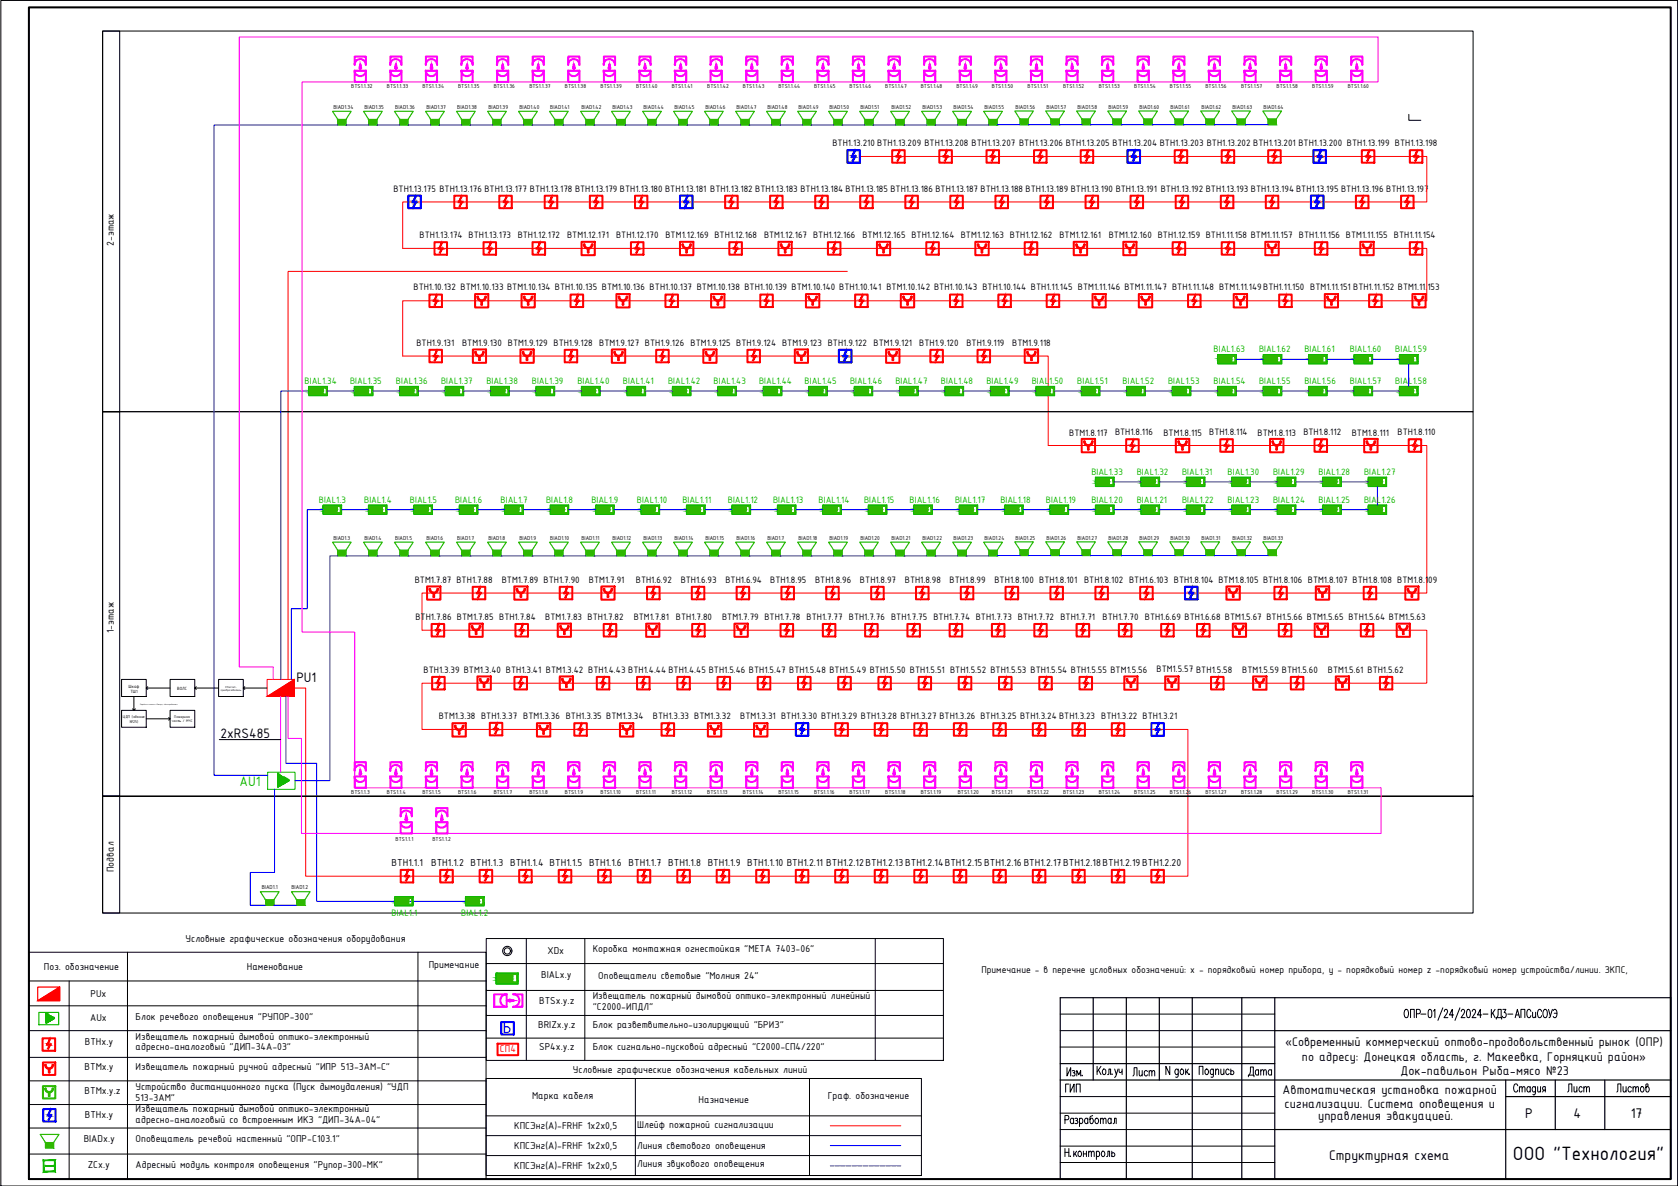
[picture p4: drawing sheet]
<svg xmlns="http://www.w3.org/2000/svg" width="420mm" height="297mm" viewBox="0 0 420 297" stroke-linecap="round" stroke-linejoin="round" font-family="sans-serif">
<defs><g id="words">
<text font-size="5.3" x="391.6" y="274.8">Лист</text>
<text font-size="5.2" x="378.8" y="290.6">ООО &quot;Технология&quot;</text>
<text font-size="4.3" fill="#00f" x="125.9" y="258.8">Б</text>
<g font-size="3.8">
<text x="381.9" y="280">P</text>
<text x="394" y="279.9">4</text>
<text x="408.3" y="279.9">17</text>
<text x="332.8" y="290.4">Структурная схема</text>
</g>
<g font-size="3.7">
<text x="74.2" y="170.8">PU1</text>
<text x="55.2" y="184.7">2хRS485</text>
</g>
<text font-size="3.7" fill="#00b800" x="60" y="196.9">AU1</text>
<g font-size="3.4">
<text x="321.8" y="262">«Современный коммерческий оптово-продовольственный рынок (ОПР)</text>
<text x="326" y="265.6">по адресу: Донецкая область, г. Макеевка, Горняцкий район»</text>
<text x="350.6" y="269.2">Док-павильон Рыба-мясо №23</text>
<text x="321.1" y="274">Автоматическая установка пожарной</text>
<text x="321.6" y="277.4">сигнализации. Система оповещения и</text>
<text x="330.1" y="280.6">управления эвакуацией.</text>
</g>
<g font-size="2.7">
<text x="28.5" y="61.6" transform="rotate(-90 28.5 61.6)">2-этаж</text>
<text x="28.5" y="158.6" transform="rotate(-90 28.5 158.6)">1-этаж</text>
<text x="28.5" y="218.4" transform="rotate(-90 28.5 218.4)">Подвал</text>
<text x="98" y="217">BTH1.1.1</text>
<text x="108" y="217">BTH1.1.2 BTH1.1.3 BTH1.1.4 BTH1.1.5 BTH1.1.6 BTH1.1.7 BTH1.1.8 BTH1.1.9 BTH1.1.10 BTH1.2.11 BTH1.2.12BTH1.2.13BTH1.2.14BTH1.2.15BTH1.2.16BTH1.2.17BTH1.2.18BTH1.2.19BTH1.2.20</text>
<text x="46.5" y="236">Условные графические обозначения оборудования</text>
<text x="137.1" y="239">XDx</text>
<text x="148.4" y="238.5">Коробка монтажная огнестойкая &quot;МЕТА 7403-06&quot;</text>
<text x="11" y="242.9">Поз. обозначение</text>
<text x="61.8" y="242.9">Наменование</text>
<text x="107.4" y="242.4">Примечание</text>
<text x="135.5" y="245">BIALx.y</text>
<text x="149.8" y="245.2">Оповещатели световые &quot;Молния 24&quot;</text>
<text x="22.6" y="249.6">PUx</text>
<text x="135" y="251.5">BTSx.y.z</text>
<text x="148.4" y="250.3">Извещатель пожарный дымовой оптико-электронный линейный</text>
<text x="22.6" y="255.8">AUx</text>
<text x="34" y="255.3">Блок речевого оповещения &quot;РУПОР-300&quot;</text>
<text x="134.7" y="257.5">BRIZx.y.z</text>
<text x="148.4" y="253.1">&quot;С2000-ИПДЛ&quot;</text>
<text x="148.4" y="257.5">Блок разветвительно-изолирующий &quot;БРИЗ&quot;</text>
<text x="21.3" y="261.8">BTHx.y</text>
<text x="34" y="260.5">Извещатель пожарный дымовой оптико-электронный</text>
<text x="34" y="263">адресно-аналоговый &quot;ДИП-34А-03&quot;</text>
<text x="135" y="263">SP4x.y.z</text>
<text x="148.4" y="263">Блок сигнально-пусковой адресный &quot;С2000-СП4/220&quot;</text>
<text x="21.2" y="268.1">BTМx.y</text>
<text x="34" y="268.1">Извещатель пожарный ручной адресный &quot;ИПР 513-3АМ-С&quot;</text>
<text x="143.5" y="268.8">Условные графические обозначения кабельных линий</text>
<text x="21.2" y="274">BTМx.y.z</text>
<text x="34" y="273.1">Устройство дистанционного пуска (Пуск дымоудаления) &quot;УДП</text>
<text x="34" y="275.9">513-3АМ&quot;</text>
<text x="133.2" y="275.2">Марка кабеля</text>
<text x="207.3" y="275.2">Граф. обозначение</text>
<text x="21.3" y="279.9">BTHx.y</text>
<text x="34" y="278.6">Извещатель пожарный дымовой оптико-электронный</text>
<text x="34" y="281.2">адресно-аналоговый со встроенным ИКЗ &quot;ДИП-34А-04&quot;</text>
<text x="174.9" y="276.2">Назначение</text>
<text x="21" y="286.1">BIADx.y</text>
<text x="34" y="286.1">Оповещатель речевой настенный &quot;ОПР-С103.1&quot;</text>
<text x="128.7" y="282.9">КПСЭнг(А)-FRHF 1х2х0,5</text>
<text x="128.7" y="287.9">КПСЭнг(А)-FRHF 1х2х0,5</text>
<text x="159.6" y="282.4">Шлейф пожарной сигнализации</text>
<text x="159.6" y="287.9">Линия светового оповещения</text>
<text x="22" y="292.5">ZCx.y</text>
<text x="34" y="292.5">Адресный модуль контроля оповещения &quot;Рупор-300-МК&quot;</text>
<text x="128.7" y="292.8">КПСЭнг(А)-FRHF 1х2х0,5</text>
<text x="159.6" y="292.3">Линия звукового оповещения</text>
</g>
<text font-size="2.7" fill="#f00" x="125.2" y="263.6">СП4</text>
<text font-size="2.6" x="245.7" y="243.7">Примечание - в перечне условных обозначений: x - порядковый номер прибора, у - порядковый номер z -порядковый номер устройства/линии. ЗКПС,</text>
<g font-size="2.5">
<text x="208.4" y="36.6">BTН1.13.210 BTН1.13.209 BTН1.13.208 BTН1.13.207 BTН1.13.206 BTН1.13.205 BTН1.13.204 BTН1.13.203 BTН1.13.202 BTН1.13.201 BTН1.13.200 BTН1.13.199 BTН1.13.198</text>
<text x="98.5" y="48">BTН1.13.175 BTН1.13.176 BTН1.13.177 BTН1.13.178 BTН1.13.179 BTН1.13.180 BTН1.13.181 BTН1.13.182 BTН1.13.183 BTН1.13.184 BTН1.13.185 BTН1.13.186 BTН1.13.187 BTН1.13.188 BTН1.13.189 BTН1.13.190 BTН1.13.191 BTН1.13.192 BTН1.13.193 BTН1.13.194 BTН1.13.195 BTН1.13.196 BTН1.13.197</text>
<text x="105.1" y="59.7">BTН1.13.174 BTН1.13.173 BTН1.12.172 BTМ1.12.171</text>
<text x="154.3" y="59.7">BTН1.12.170 BTМ1.12.169 BTН1.12.168 BTМ1.12.167 BTН1.12.166 BTМ1.12.165 BTН1.12.164 BTМ1.12.163 BTН1.12.162 BTМ1.12.161</text>
<text x="277.6" y="59.7">BTМ1.12.160 BTН1.12.159 BTН1.11.158 BTМ1.11.157 BTН1.11.156 BTМ1.11.155 BTН1.11.154</text>
<text x="103.5" y="72.8">BTН1.10.132 BTМ1.10.133 BTМ1.10.134 BTН1.10.135 BTМ1.10.136 BTН1.10.137 BTМ1.10.138 BTН1.10.139 BTМ1.10.140 BTН1.10.141 BTМ1.10.142 BTН1.10.143 BTН1.10.144 BTН1.11.145 BTМ1.11.146 BTМ1.11.147 BTН1.11.148 BTМ1.11.149BTН1.11.150 BTМ1.11.151 BTН1.11.152 BTМ1.11.153</text>
<text x="104.3" y="86.7">BTН1.9.131</text>
<text x="115.7" y="86.6">BTМ1.9.130 BTМ1.9.129 BTН1.9.128 BTМ1.9.127 BTН1.9.126 BTМ1.9.125 BTН1.9.124 BTМ1.9.123 BTН1.9.122 BTМ1.9.121</text>
<text x="230.2" y="86.6">BTН1.9.120</text>
<text x="242" y="86.6">BTН1.9.119</text>
<text x="253.4" y="86.7">BTМ1.9.118</text>
<text x="267.7" y="109.1">BTМ1.8.117</text>
<text x="279.2" y="109">BTН1.8.116</text>
<text x="291.3" y="109.1">BTМ1.8.115</text>
<text x="302.8" y="109">BTН1.8.114</text>
<text x="314.9" y="109.1">BTМ1.8.113</text>
<text x="326.3" y="109">BTН1.8.112</text>
<text x="338.5" y="109.1">BTМ1.8.111</text>
<text x="349.9" y="109">BTН1.8.110</text>
<text x="103.8" y="146">BTМ1.7.87 BTН1.7.88</text>
<text x="125.6" y="146">BTМ1.7.89 BTН1.7.90</text>
<text x="147.4" y="146">BTМ1.7.91</text>
<text x="159.2" y="145.9">BTН1.6.92</text>
<text x="170.4" y="145.9">BTН1.6.93</text>
<text x="181.7" y="145.9">BTН1.6.94</text>
<text x="192.9" y="145.9">BTН1.8.95</text>
<text x="204.1" y="145.9">BTН1.8.96</text>
<text x="215.3" y="145.9">BTН1.8.97</text>
<text x="226.6" y="145.9">BTН1.8.98</text>
<text x="237.8" y="145.9">BTН1.8.99</text>
<text x="249" y="145.9">BTН1.8.100 BTН1.8.101 BTН1.8.102 BTН1.6.103 BTН1.8.104 BTМ1.8.105 BTН1.8.106 BTМ1.8.107 BTН1.8.108 BTМ1.8.109</text>
<text x="104" y="155.2">BTН1.7.86 BTМ1.7.85 BTН1.7.84</text>
<text x="136.5" y="155.3">BTМ1.7.83 BTН1.7.82</text>
<text x="158.7" y="155.3">BTМ1.7.81 BTН1.7.80</text>
<text x="180.8" y="155.3">BTМ1.7.79 BTН1.7.78 BTН1.7.77 BTН1.7.76 BTН1.7.75 BTН1.7.74 BTН1.7.73 BTН1.7.72 BTН1.7.71</text>
<text x="276.1" y="155.2">BTН1.7.70 BTН1.6.69 BTН1.6.68 BTМ1.5.67 BTН1.5.66 BTМ1.5.65 BTН1.5.64 BTМ1.5.63</text>
<text x="106" y="168.6">BTH1.3.39 BTМ1.3.40 BTH1.3.41 BTМ1.3.42 BTH1.4.43 BTH1.4.44 BTH1.4.45 BTH1.5.46 BTH1.5.47 BTH1.5.48 BTH1.5.49 BTH1.5.50 BTH1.5.51 BTH1.5.52 BTH1.5.53 BTH1.5.54 BTH1.5.55 BTМ1.5.56</text>
<text x="289.6" y="168.3">BTМ1.5.57 BTН1.5.58</text>
<text x="311.1" y="168.6">BTМ1.5.59 BTН1.5.60</text>
<text x="332.5" y="168.6">BTМ1.5.61 BTН1.5.62</text>
<text x="109.9" y="180.2">BTМ1.3.38 BTH1.3.37 BTМ1.3.36 BTH1.3.35 BTМ1.3.34</text>
<text x="163.5" y="180.2">BTH1.3.33 BTМ1.3.32</text>
<text x="185.3" y="180.2">BTМ1.3.31 BTH1.3.30 BTH1.3.29 BTH1.3.28 BTH1.3.27 BTH1.3.26 BTH1.3.25 BTH1.3.24 BTH1.3.23 BTH1.3.22 BTH1.3.21</text>
</g>
<g font-size="2.5" fill="#00b800">
<text x="303.9" y="88.3">BIAL1.63</text>
<text x="315.3" y="88.3">BIAL1.62</text>
<text x="326.6" y="88.3">BIAL1.61</text>
<text x="338" y="88.3">BIAL1.60</text>
<text x="349.4" y="88.3">BIAL1.59</text>
<text x="76.3" y="96.2">BIAL1.34</text>
<text x="87.7" y="96.2">BIAL1.35</text>
<text x="99.1" y="96.2">BIAL1.36</text>
<text x="110.4" y="96.2">BIAL1.37</text>
<text x="121.8" y="96.2">BIAL1.38</text>
<text x="133.2" y="96.2">BIAL1.39</text>
<text x="144.6" y="96.2">BIAL1.40</text>
<text x="156" y="96.2">BIAL1.41</text>
<text x="167.3" y="96.2">BIAL1.42</text>
<text x="178.7" y="96.2">BIAL1.43</text>
<text x="190.1" y="96.2">BIAL1.44</text>
<text x="201.5" y="96.2">BIAL1.45</text>
<text x="212.9" y="96.2">BIAL1.46</text>
<text x="224.2" y="96.2">BIAL1.47</text>
<text x="235.6" y="96.2">BIAL1.48</text>
<text x="247" y="96.2">BIAL1.49</text>
<text x="258.4" y="96.2">BIAL1.50</text>
<text x="269.7" y="96.2">BIAL1.51</text>
<text x="281.1" y="96.2">BIAL1.52</text>
<text x="292.5" y="96.2">BIAL1.53</text>
<text x="303.9" y="96.2">BIAL1.54</text>
<text x="315.3" y="96.2">BIAL1.55</text>
<text x="326.6" y="96.2">BIAL1.56</text>
<text x="338" y="96.2">BIAL1.57</text>
<text x="349.4" y="96.2">BIAL1.58</text>
<text x="273.3" y="118.9">BIAL1.33</text>
<text x="284.6" y="118.9">BIAL1.32</text>
<text x="296" y="118.9">BIAL1.31</text>
<text x="307.4" y="118.9">BIAL1.30</text>
<text x="318.8" y="118.9">BIAL1.29</text>
<text x="330.2" y="118.9">BIAL1.28</text>
<text x="341.5" y="118.9">BIAL1.27</text>
<text x="79.8" y="125.9">BIAL1.3</text>
<text x="91.2" y="125.9">BIAL1.4</text>
<text x="102.7" y="125.9">BIAL1.5</text>
<text x="114" y="125.9">BIAL1.6</text>
<text x="125.3" y="125.9">BIAL1.7</text>
<text x="136.7" y="125.9">BIAL1.8</text>
<text x="148.1" y="125.9">BIAL1.9</text>
<text x="159.5" y="125.9">BIAL1.10</text>
<text x="170.9" y="125.9">BIAL1.11</text>
<text x="182.2" y="125.9">BIAL1.12</text>
<text x="193.6" y="125.9">BIAL1.13</text>
<text x="205" y="125.9">BIAL1.14</text>
<text x="216.4" y="125.9">BIAL1.15</text>
<text x="227.8" y="125.9">BIAL1.16</text>
<text x="239.1" y="125.9">BIAL1.17</text>
<text x="250.5" y="125.9">BIAL1.18</text>
<text x="261.9" y="125.9">BIAL1.19</text>
<text x="273.3" y="125.9">BIAL1.20</text>
<text x="284.6" y="125.9">BIAL1.21</text>
<text x="296" y="125.9">BIAL1.22</text>
<text x="307.4" y="125.9">BIAL1.23</text>
<text x="318.8" y="125.9">BIAL1.24</text>
<text x="330.2" y="125.9">BIAL1.25</text>
<text x="341.5" y="125.9">BIAL1.26</text>
<text x="98" y="229.3">BIAL1.1</text>
<text x="115.5" y="229.3">BIAL1.2</text>
</g>
<g font-size="1.5">
<text x="88" y="22">BTS1.1.32</text>
<text x="96.9" y="22">BTS1.1.33</text>
<text x="105.8" y="22">BTS1.1.34</text>
<text x="114.7" y="22">BTS1.1.35</text>
<text x="123.6" y="22">BTS1.1.36</text>
<text x="132.5" y="22">BTS1.1.37</text>
<text x="141.4" y="22">BTS1.1.38</text>
<text x="150.4" y="22">BTS1.1.39</text>
<text x="159.3" y="22">BTS1.1.40</text>
<text x="168.2" y="22">BTS1.1.41</text>
<text x="177.1" y="22">BTS1.1.42</text>
<text x="186" y="22">BTS1.1.43</text>
<text x="194.9" y="22">BTS1.1.44</text>
<text x="203.8" y="22">BTS1.1.45</text>
<text x="212.7" y="22">BTS1.1.46</text>
<text x="221.7" y="22">BTS1.1.47</text>
<text x="230.5" y="22">BTS1.1.48</text>
<text x="239.5" y="22">BTS1.1.49</text>
<text x="248.4" y="22">BTS1.1.50</text>
<text x="257.3" y="22">BTS1.1.51</text>
<text x="266.2" y="22">BTS1.1.52</text>
<text x="275.1" y="22">BTS1.1.53</text>
<text x="284" y="22">BTS1.1.54</text>
<text x="292.9" y="22">BTS1.1.55</text>
<text x="301.8" y="22">BTS1.1.56</text>
<text x="310.8" y="22">BTS1.1.57</text>
<text x="319.7" y="22">BTS1.1.58</text>
<text x="328.6" y="22">BTS1.1.59</text>
<text x="337.5" y="22">BTS1.1.60</text>
<text x="83.5" y="27.4">BIAD1.34</text>
<text x="91.2" y="27.4">BIAD1.35</text>
<text x="99" y="27.4">BIAD1.36</text>
<text x="106.8" y="27.4">BIAD1.37</text>
<text x="114.5" y="27.4">BIAD1.38</text>
<text x="122.3" y="27.4">BIAD1.39</text>
<text x="130" y="27.4">BIAD1.40</text>
<text x="137.8" y="27.4">BIAD1.41</text>
<text x="145.6" y="27.4">BIAD1.42</text>
<text x="153.3" y="27.4">BIAD1.43</text>
<text x="161.1" y="27.4">BIAD1.44</text>
<text x="168.9" y="27.4">BIAD1.45</text>
<text x="176.6" y="27.4">BIAD1.46</text>
<text x="184.4" y="27.4">BIAD1.47</text>
<text x="192.2" y="27.4">BIAD1.48</text>
<text x="199.9" y="27.4">BIAD1.49</text>
<text x="207.7" y="27.4">BIAD1.50</text>
<text x="215.4" y="27.4">BIAD1.51</text>
<text x="223.2" y="27.4">BIAD1.52</text>
<text x="231" y="27.4">BIAD1.53</text>
<text x="238.8" y="27.4">BIAD1.54</text>
<text x="246.5" y="27.4">BIAD1.55</text>
<text x="254.3" y="27.3">BIAD1.56</text>
<text x="262" y="27.3">BIAD1.57</text>
<text x="269.8" y="27.3">BIAD1.58</text>
<text x="277.6" y="27.3">BIAD1.59</text>
<text x="285.3" y="27.3">BIAD1.60</text>
<text x="293.1" y="27.4">BIAD1.61</text>
<text x="300.9" y="27.3">BIAD1.62</text>
<text x="308.6" y="27.3">BIAD1.63</text>
<text x="316.4" y="27.3">BIAD1.64</text>
<text x="83.5" y="135.3">BIAD1.3</text>
<text x="91.2" y="135.3">BIAD1.4</text>
<text x="99" y="135.3">BIAD1.5</text>
<text x="106.8" y="135.3">BIAD1.6</text>
<text x="114.5" y="135.3">BIAD1.7</text>
<text x="122.3" y="135.3">BIAD1.8</text>
<text x="130" y="135.3">BIAD1.9</text>
<text x="137.8" y="135.3">BIAD1.10</text>
<text x="145.6" y="135.3">BIAD1.11</text>
<text x="153.3" y="135.3">BIAD1.12</text>
<text x="161.1" y="135.3">BIAD1.13</text>
<text x="168.9" y="135.3">BIAD1.14</text>
<text x="176.6" y="135.3">BIAD1.15</text>
<text x="184.4" y="135.3">BIAD1.16</text>
<text x="192.2" y="135.3">BIAD1.7</text>
<text x="199.9" y="135.3">BIAD1.18</text>
<text x="207.7" y="135.3">BIAD1.19</text>
<text x="215.4" y="135.3">BIAD1.20</text>
<text x="223.2" y="135.3">BIAD1.21</text>
<text x="231" y="135.3">BIAD1.22</text>
<text x="238.8" y="135.3">BIAD1.23</text>
<text x="246.5" y="135.3">BIAD1.24</text>
<text x="254.3" y="135.2">BIAD1.25</text>
<text x="262" y="135.2">BIAD1.26</text>
<text x="269.8" y="135.2">BIAD1.27</text>
<text x="277.6" y="135.2">BIAD1.28</text>
<text x="285.3" y="135.2">BIAD1.29</text>
<text x="293.1" y="135.3">BIAD1.30</text>
<text x="300.9" y="135.2">BIAD1.31</text>
<text x="308.6" y="135.2">BIAD1.32</text>
<text x="316.4" y="135.2">BIAD1.33</text>
<text x="88" y="198.8">BTS1.1.3</text>
<text x="96.9" y="198.8">BTS1.1.4</text>
<text x="105.8" y="198.8">BTS1.1.5</text>
<text x="114.7" y="198.8">BTS1.1.6</text>
<text x="123.6" y="198.8">BTS1.1.7</text>
<text x="132.5" y="198.8">BTS1.1.8</text>
<text x="141.4" y="198.8">BTS1.1.9</text>
<text x="150.4" y="198.8">BTS1.1.10</text>
<text x="159.3" y="198.8">BTS1.1.11</text>
<text x="168.2" y="198.8">BTS1.1.12</text>
<text x="177.1" y="198.8">BTS1.1.13</text>
<text x="186" y="198.8">BTS1.1.14</text>
<text x="194.9" y="198.8">BTS1.1.15</text>
<text x="203.8" y="198.8">BTS1.1.16</text>
<text x="212.7" y="198.8">BTS1.1.17</text>
<text x="221.7" y="198.8">BTS1.1.18</text>
<text x="230.5" y="198.8">BTS1.1.19</text>
<text x="239.8" y="198.8">BTS1.1.20</text>
<text x="248.4" y="198.8">BTS1.1.21</text>
<text x="257.3" y="198.8">BTS1.1.22</text>
<text x="266.2" y="198.8">BTS1.1.23</text>
<text x="275.1" y="198.8">BTS1.1.24</text>
<text x="284" y="198.8">BTS1.1.25</text>
<text x="292.9" y="198.8">BTS1.1.26</text>
<text x="301.8" y="198.8">BTS1.1.27</text>
<text x="310.8" y="198.8">BTS1.1.28</text>
<text x="319.7" y="198.8">BTS1.1.29</text>
<text x="328.6" y="198.8">BTS1.1.30</text>
<text x="337.5" y="198.8">BTS1.1.31</text>
<text x="99.1" y="210.6">BTS1.1.1</text>
<text x="108.3" y="210.6">BTS1.1.2</text>
<text x="65.5" y="222.7">BIAD1.1</text>
<text x="73" y="222.7">BIAD1.2</text>
</g>
<g font-size="1.2">
<text x="32.2" y="172.2">Шкаф</text>
<text x="32.6" y="173.6">ТШ1</text>
<text x="44.4" y="172.7">ВОЛС</text>
</g>
<g font-size="1.1">
<text x="30.8" y="179.8">ЦДП (здание</text>
<text x="32.5" y="181">№25)</text>
</g>
<g font-size="1">
<text x="43.6" y="179.8">Пожарная</text>
<text x="43.1" y="180.9">часть / МЧС</text>
</g>
<g font-size=".7">
<text x="55.3" y="173">преобразователь</text>
<text x="56.5" y="172.2">Ethernet-</text>
</g>
<text font-size=".5" x="35.1" y="176.6">Передача сигнала «Пожар», «Неисправность»</text>
</g></defs>
<path d="M352.8 28.6v1.5h3" fill="none" stroke="#000" stroke-width=".25"/>
<g fill="none" stroke="#000" stroke-width=".25">
<path d="M7.2 238.5h114.5v56.8h-114.5zM31.9 238.5v56.8M104.6 238.5v56.8M121.8 235.1h114.4v30.5h-114.4zM131.8 235.1v30.5M146.4 235.1v30.5M219.2 235.1v30.5M7.2 245.7h114.5M7.2 251.9h114.5M7.2 258.1h114.5M17.3 245.7v49.6M121.8 241.3h114.4"/>
<path d="M121.8 248.1h114.4M121.8 254.3h114.4M121.8 260h114.4M7.2 264.8h114.5M7.2 270.7h114.5M7.2 276.6h114.5M7.2 282.5h114.5M7.2 289h114.5"/>
</g>
<path d="M207.9 282h17.7" fill="none" stroke="#f00" stroke-width=".25"/>
<path d="M121.7 279.5h109M121.7 270.1h109v24.3h-109zM159.1 270.1v24.3M202.7 270.1v24.3M121.7 284.4h109M121.7 289.4h109" fill="none" stroke="#000" stroke-width=".25"/>
<path d="M207.9 286.9h17.7" fill="none" stroke="#00f" stroke-width=".25"/>
<g fill="none" stroke="#00f" stroke-width=".25">
<path d="M207.9 292h.9M209 292h1.2M210.5 292h1.1M211.9 292h1.1M213.3 292h1.2M214.8 292h1.1M216.2 292h1.1M217.6 292h1.1M219 292h1.1M220.4 292h1.2M221.8 292h1.2M223.3 292h1.1"/>
<path d="M224.7 292h.9"/>
</g>
<g fill="none" stroke="#000" stroke-width=".25">
<circle cx="127" cy="238.2" r="1.16"/>
<circle cx="127" cy="238.2" r=".78"/>
</g>
<g fill="#f00" stroke="#f00" stroke-width=".25">
<path d="M9.4 250.6l5.5-3.4v3.4z"/>
<path d="M66.9 174.4l6.8-4.2v4.2z"/>
</g>
<path d="M14.9 247.2l-5.5 3.4h5.5v-3.4h-5.5v3.4" fill="none" stroke="#f00" stroke-width=".3"/>
<path d="M9.7 253.6h5v3.1h-5z" fill="none" stroke="#00b800" stroke-width=".3"/>
<g fill="none" stroke="#00b800" stroke-width=".25">
<path d="M77.3 96.8h4.7v2.3h-4.7zM88.7 96.8h4.7v2.3h-4.7zM100.1 96.8h4.7v2.3h-4.7zM111.5 96.8h4.6v2.3h-4.6zM122.9 96.8h4.6v2.3h-4.6zM134.2 96.8h4.7v2.3h-4.7zM145.6 96.8h4.7v2.3h-4.7zM157 96.8h4.7v2.3h-4.7zM168.4 96.8h4.6v2.3h-4.6zM179.7 96.8h4.7v2.3h-4.7zM191.1 96.8h4.7v2.3h-4.7zM202.5 96.8h4.7v2.3h-4.7z"/>
<path d="M213.9 96.8h4.6v2.3h-4.6zM225.3 96.8h4.6v2.3h-4.6zM236.6 96.8h4.7v2.3h-4.7zM248 96.8h4.7v2.3h-4.7zM259.4 96.8h4.7v2.3h-4.7zM270.8 96.8h4.6v2.3h-4.6zM282.1 96.8h4.7v2.3h-4.7zM293.5 96.8h4.7v2.3h-4.7zM304.9 96.8h4.7v2.3h-4.7zM304.9 88.8h4.7v2.4h-4.7zM316.3 96.8h4.7v2.3h-4.7zM316.3 88.8h4.7v2.4h-4.7z"/>
<path d="M327.7 96.8h4.6v2.3h-4.6zM327.7 88.8h4.6v2.4h-4.6zM339 96.8h4.7v2.3h-4.7zM339 88.8h4.7v2.4h-4.7zM350.4 96.8h4.7v2.3h-4.7zM350.4 88.8h4.7v2.4h-4.7zM274.3 119.5h4.7v2.4h-4.7zM285.7 119.5h4.7v2.4h-4.7zM297.1 119.5h4.6v2.4h-4.6zM308.4 119.5h4.7v2.4h-4.7zM319.8 119.5h4.7v2.4h-4.7zM331.2 119.5h4.7v2.4h-4.7z"/>
<path d="M342.6 119.5h4.6v2.4h-4.6zM80.9 126.5h4.7v2.3h-4.7zM92.2 126.5h4.7v2.3h-4.7zM103.6 126.5h4.7v2.3h-4.7zM115 126.5h4.7v2.3h-4.7zM126.4 126.5h4.7v2.3h-4.7zM137.8 126.5h4.6v2.3h-4.6zM149.1 126.5h4.7v2.3h-4.7zM160.5 126.5h4.7v2.3h-4.7zM171.9 126.5h4.7v2.3h-4.7zM183.3 126.5h4.7v2.3h-4.7zM194.6 126.5h4.7v2.3h-4.7z"/>
<path d="M206 126.5h4.7v2.3h-4.7zM217.4 126.5h4.7v2.3h-4.7zM228.8 126.5h4.7v2.3h-4.7zM240.2 126.5h4.6v2.3h-4.6zM251.5 126.5h4.7v2.3h-4.7zM262.9 126.5h4.7v2.3h-4.7zM274.3 126.5h4.7v2.3h-4.7zM285.7 126.5h4.7v2.3h-4.7zM297.1 126.5h4.6v2.3h-4.6zM308.4 126.5h4.7v2.3h-4.7zM319.8 126.5h4.7v2.3h-4.7zM331.2 126.5h4.7v2.3h-4.7z"/>
<path d="M342.6 126.5h4.6v2.3h-4.6zM67 193.4h6.9v4.3h-6.9zM69.6 193.8l2.8 1.7-2.8 1.7zM69.6 193.9h.1M69.6 194h.3M69.6 194.2h.3M69.6 194.3h.1M69.6 194.3h.3M69.6 194.4h.3M69.6 194.3l.3 .2M69.6 194.5h.3M69.6 194.6h.3"/>
<path d="M69.6 194.7h.3M69.6 194.8h.3M69.6 194.9h.3M69.6 195.1h.3M69.6 195.1h.1M69.6 195.2h.3M69.6 195.4h.3M69.6 195.6h.3M69.6 195.7h.3M69.6 195.8h.3M69.6 195.9h.3M69.6 196h.3"/>
<path d="M69.6 196.3h.1M69.6 196.4h.3M69.6 196.5h.3M69.6 196.6h.3M69.6 196.5l.3 .2M69.6 196.8h.3M69.6 196.8h.1M69.6 196.9h.3M69.6 197h.2M69.6 197.1h.1M69.6 194h.1M69.6 194.5h.1"/>
<path d="M69.6 194.9h.1M69.6 195h.1M69.6 195.3h.1M69.6 195.5h.1M69.6 195.7h.1M69.6 196.1h.1M69.6 196.2h.1M69.6 196.7h.1M69.6 195v.3M69.6 196.2v.6M69.6 196.9v.2M69.6 195.3v.8"/>
<path d="M69.6 194.1v.8M69.6 193.8v.3M69.7 195v.1M69.7 196.2v.1M69.7 196.9v.2M69.7 196.3v.5M69.7 195.3v.8M69.7 195.1v.2M69.7 194.1v.8M69.7 193.9v.2M69.7 196.7v.1M69.7 196.3v.4"/>
<path d="M69.7 195.7v.4M69.7 195.5v.2M69.7 194.5v.4M69.7 194v.1M69.7 193.9h.1M69.8 194h.1M69.8 194l.1 .1M69.8 195l.1 .1M69.8 195.3h.1M69.8 195.1l.1 .2M69.8 195.5h.1M69.8 195.5l.1 .2"/>
<path d="M69.8 196.2l.1 .1M69.8 196.3h.1M69.8 196.3l.1 .2M69.8 196.8h.1M69.8 196.7l.1 .1M69.8 197h.1M69.8 196.9v.1M69.8 196.2v.6M69.8 195.3v.8M69.8 195v.3M69.8 194.1v.8M69.8 194v.1"/>
<path d="M69.9 194.5v.4h-.1M69.9 195.7v.4h-.1M69.9 196.9v.1M69.9 196.7v.1M69.9 196.3v.4M69.9 195.5v.2M69.9 195.3v.2M69.9 195.1v.2M69.9 194.1v.4M69.9 194v.1M69.9 194.3l-.1-.2-.1 .4M69.9 195.5l-.1-.2-.1 .2"/>
<path d="M69.9 197l-.1-.1-.2 .2M70 194v.1M70 194.2h.1M70 194.3h.1M70 194.4h.1M70 194.3l.1 .2M70 194.5h.1M70 194.6h.1M70 194.7h.1M70 194.8h.1M70 194.9h.1M70 195h.1"/>
<path d="M70 195.1h.1M70 195l.1 .1M70 195.2h.1M70 195.1l.1 .2zM70 195.4h.1M70 195.3l.1 .2zM70 195.6h.1M70 195.5l.1 .2M70 195.7h.1M70 195.8h.1M70 195.9h.1M70 196h.1"/>
<path d="M70 195.5l.1 .6M70 196.2h.1M70 196.2l.1 .1h-.1M70 196.4h.1M70 196.5h.1M70 196.3l.1 .2M70 196.6h.1M70 196.5l.1 .2M70 196.8h.1M70 196.7l.1 .1zM70 197h.1M70 196.3v.4"/>
<path d="M70 196.2v.1M70 195v.1M70 194.1h.1M70.1 196.9h.1M70.1 196.2v.6M70.1 195.3v.8M70.1 195v.3M70.1 194.1v.8M70.1 194.3l-.1-.2v.8h.1M70.1 194.2h.1M70.1 194.2l.3 .3M70.1 194.3h.3"/>
<path d="M70.1 194.4h.3M70.1 194.3l.2 .6M70.1 194.5h.3M70.1 194.6h.3M70.1 194.7h.3M70.1 194.8h.3M70.1 194.9h.3M70.1 195h.2M70.1 195.1h.3M70.1 195l.3 .3M70.1 195.2h.3M70.1 195.1l.2 .2"/>
<path d="M70.1 195.4h.3M70.1 195.5h.2M70.1 195.6h.3M70.1 195.5l.2 .6M70.1 195.7h.3M70.1 195.8h.3M70.1 195.9h.3M70.1 196h.3M70.1 196.2h.2M70.1 196.3h.2M70.1 196.2l.2 .1M70.1 196.4h.3"/>
<path d="M70.1 196.5h.3M70.1 196.3l.2 .4 .1-.2M70.1 196.6h.3M70.1 196.5l.2 .3M70.1 196.8h.2M70.1 196.7v.1M70.1 196.8h.1M70.2 195.1l.1 .2M70.2 195.5l-.1 .6h.2M70.2 196.7v.1M70.2 196.3v.4M70.2 196.2v.1"/>
<path d="M70.2 195v.1M70.2 194.9l-.1-.6 .2 .6M70.2 196.2v.6M70.2 195.3v.8M70.2 195v.3M70.3 195.5l-.2-.2 .1 .2M70.3 194.3l.1 .6M70.3 195l.1 .1M70.3 195.3h.1M70.3 195.3l.1 .2M70.3 195.5h.1M70.3 195.5l.1 .2"/>
<path d="M70.3 196.2l.1 .1M70.3 196.3h.1M70.3 196.3l.1 .2M70.3 196.8h.1M70.4 196.7h.1M70.4 196.2v.5M70.4 195.3v.8M70.4 195v.3M70.4 194.5l-.1 .4M70.4 195.7l-.1 .4M70.4 196.3v.2M70.4 195.5v.2"/>
<path d="M70.4 195.3v.2M70.4 195.1v.2M70.4 194.3v.2M70.5 194.4h.1M70.5 194.5h.2v.4v-.4M70.5 194.8h.6M70.5 194.9h.6M70.5 194.3v.6h.6M70.5 195.1h.6M70.5 195.1h.5M70.5 195.2h.6M70.5 195.4h.6"/>
<path d="M70.5 195.5h.5M70.5 195.6h.6M70.5 195.7h.5M70.5 195.7h.6M70.5 195.8h.6M70.5 195.9h.6M70.5 196h.6M70.5 195.7v.4h.6M70.5 196.3h.6M70.5 196.5h.2M70.5 196.5v.1M70.5 196.3v.2"/>
<path d="M70.5 195.5v.2M70.5 195.3v.2M70.5 195.1v.2M70.5 196.2v.3M70.5 195.3v.8M70.5 195v.3M70.5 194.4v.5M70.6 196.2l.1 .3M70.6 195.3v.8M70.6 195v.3M70.6 194.4v.5M70.7 196.3v.2"/>
<path d="M70.7 196.2v.1M70.7 195.3v.8M70.7 195v.3M70.7 194.5h-.2h.4v.4M70.8 196.2v.3h-.3M70.8 195.3v.8M70.8 195v.3M70.8 194.5v.4M70.9 196.2v.2M70.9 195.3v.8M70.9 195v.3M70.9 194.6l.1 .3v-.3h-.5"/>
<path d="M70.9 195.1l.1 .2h-.5M70.9 195.5l.1-.2 .1 .2h-.6M70.9 196.3v.1M70.9 196.2v.1M70.9 195.7v.4M70.9 195.5v.2M71 195.1l.1 .2h-.6M71 195.5l.1 .2M71 196.3l-.5 .1M71 196.2v.1M71 195.3v.8M71 195v.3"/>
<path d="M71 194.7v.2M71.1 196.2l-.6 .1M71.1 195.3v.8M71.1 195v.3M71.1 195.1l-.1-.1-.1 .1M71.1 194.8l-.6-.1h.6v.2M71.1 195l-.6 .1M71.2 194.8h.1M71.2 194.9h.1M71.2 195h.1M71.2 195.1h.1M71.2 195l.1 .1"/>
<path d="M71.2 195.2h.1M71.2 195.4h.1M71.2 195.3v.2zM71.2 195.6h.1M71.2 195.5l.1 .2M71.2 195.7h.1M71.2 195.8h.1M71.2 195.9h.1M71.2 196h.1M71.2 196.1h.1M71.2 196.3h.1M71.2 195.7v.6"/>
<path d="M71.2 194.8v.1M71.2 195.1l.1 .2zM71.2 195.7v.5M71.2 195.5v.2M71.2 195v.1M71.2 195.3v.9M71.2 195v.3M71.3 194.9h-.1M71.3 194.9h.1M71.3 194.8l.2 .1M71.3 195h.2M71.3 195.1h.5"/>
<path d="M71.3 195l.2 .1M71.3 195.2l.6 .1M71.3 195.1l.2 .2M71.3 195.4h.9v.1M71.3 195.4h.8M71.3 195.5h.2M71.3 195.5l.2 .2M71.3 195.8h.2M71.3 195.9h.2M71.3 196h.2M71.3 195.7v.5M71.3 196.1h.1"/>
<path d="M71.4 195.1l.1 .2M71.4 195.7v.4M71.4 195.5v.2M71.4 195v.1M71.4 194.9h.1M71.5 195.7v.4M71.5 195.5v.2M71.5 195.1v.2M71.5 195v.1M71.5 194.9h.1M71.5 195.5l-.2-.2 .1 .2M71.5 195l.1 .3"/>
<path d="M71.5 195l.2 .3M71.5 195.3h.5M71.5 195.1l.6 .2M71.5 195.5h.6M71.5 195.5l.7 .2M71.5 195.7v.3M71.5 195.3v.7M71.5 195v.3M71.6 195.3v.7M71.7 195.3v.6h-.2M71.7 195.3l.1 .6h-.3M71.7 195.1v.2"/>
<path d="M71.7 195.1h.1M71.8 195.1h.1M71.8 195.3v.6M71.8 195.1v.2M71.9 195.3v.5h-.4M71.9 195.1v.2M72 195.3v.5M72 195.2v.1M72.1 195.3v.4h-.8M72.1 195.3h.1M72.1 195.7h.1M72.1 195.5v.2"/>
<path d="M72.1 195.3v.2M72.1 195.5h-.6v-.2v.2M72.2 195.4h.1M72.2 195.3l.1 .2h-.1M72.2 195.5v.2zM72.3 195.4v.2h-1M72.3 195.4l.1 .1M72.3 195.5v.1M72.4 195.5h.1M98.8 224.6h4.7v2.3h-4.7zM116.5 224.6h4.7v2.3h-4.7zM11.6 253.9h.1"/>
<path d="M11.6 254h.2M11.6 254.1h.1M11.6 254.2h.1M11.6 254.3h.1M11.6 254.4h.1M11.6 254.5h.1M11.6 254.6h.1M11.6 254.7h.1M11.6 254.8h.1M11.6 254.9h.1M11.6 255h.1M11.6 255.1h.1"/>
<path d="M11.6 255.2h.1M11.6 255.3h.1M11.6 255.4h.1M11.6 255.5h.1M11.6 255.6h.1M11.6 255.7h.1M11.6 255.8h.1M11.6 255.9h.1M11.6 256h.1M11.6 256.1h.1M11.6 256.2h.1M11.6 256.3h.1"/>
<path d="M11.6 253.9l2.1 1.1-2.1 1.3zM11.6 254h.1M11.6 254.2v.1M11.6 254.6v.1M11.6 254.7v.2M11.6 254.9v.1M11.6 255v.1M11.6 255.5v.1M11.6 255.6v.2M11.6 255.8h.3l-.1-.2v.5M11.6 255.8v.1M11.6 255.9v.1"/>
<path d="M11.6 256v.3M11.6 255.2v.3M11.6 254.3v.3M11.6 255.6v.6M11.6 255.7l.3-.1v.4M11.6 255.6h.3M11.6 254.1h.4M11.6 254.2h.3M11.6 254.3h.3M11.6 254.4h.3M11.6 254.5h.3M11.6 254.6h.3"/>
<path d="M11.6 254.7h.3M11.6 254.8h.3M11.6 254.9h.3M11.6 255h.3M11.6 255.1h.3M11.6 255.2h.3M11.6 255.3h.3M11.6 255.4h.3M11.6 255.7h.3M11.6 255.8h.3M11.6 255.9h.3M11.6 256.1h.3"/>
<path d="M11.6 254.2v-.2v.9M11.7 253.9l.1 .1M11.7 254.2l.1 .1M11.7 254.3l.1 .4M11.7 254.7l.1 .2M11.7 254.9l.1 .1M11.7 255l.1 .1M11.7 255.8l.1 .1M11.7 255.9l.1 .1M11.7 256v.2M11.7 255v.5M11.7 254.9v.1"/>
<path d="M11.7 253.9v.1M11.8 255.5l-.1 .1M11.8 255.6v.5h-.2M11.8 255.2v.3M11.8 254.9v.1M11.8 254v.9M11.8 253.9v.1M11.8 255v.1M11.8 254.2l-.1-.2v.9M11.8 255.8l-.1-.2v.6M11.8 254h.1M11.8 254.2l.1 .1"/>
<path d="M11.8 254.3l.1 .4-.3 .1M11.8 254.7l.1 .2M11.8 254.9l.1 .1M11.8 255l.1 .1M11.8 255.6h.1M11.8 255.8l.1 .1M11.8 255.9l.1 .1M11.8 256h.1M11.8 256.1h.1M11.8 255v.5M11.9 255.2v.3h-.3M11.9 254.9v.1"/>
<path d="M11.9 254v.9M11.9 255v.1M11.9 254.2l-.1-.2v.9M11.9 254.1l.1 .1M11.9 254.2h.1M11.9 254.2l.1 .1M11.9 254.3h.1M11.9 254.4h.1M11.9 254.5h.1M11.9 254.6h.1M11.9 254.7h.1M11.9 254.6l.1 .3"/>
<path d="M11.9 254.8h.1M11.9 254.9h.1M11.9 255h.1M11.9 254.9l.1 .1M11.9 255.1h.1M11.9 255l.1 .1M11.9 255.2h.1M11.9 255.3h.1M11.9 255.4h.1M11.9 255.2v.3l.1-.3M11.9 255.6h.1M11.9 255.5l.1 .1"/>
<path d="M11.9 255.7l.1 .3-.1-.1M11.9 255.7h.1M11.9 255.6l.1 .3M11.9 255.8h.1M11.9 255.9h.1M11.9 254.3v.3M12 255.5v.1M12 255.6l-.1 .5M12 254.9v.1M12 254.1v.8M12 255v.1M12.1 254.2h.1"/>
<path d="M12.1 254.2l.1 .1M12.1 254.4h.4M12.1 254.5h.5M12.1 254.5h.6M12.1 254.6h.7M12.1 254.6l.1 .3M12.1 254.7h.7M12.1 254.6l.6 .3M12.1 254.8h.7M12.1 254.9h.7M12.1 255h.7M12.1 254.9l.4 .1"/>
<path d="M12.1 255.1h.7M12.1 255l.4 .1M12.1 255.2h.7M12.1 255.3h.7M12.1 255.4h.7M12.1 255.6h.7M12.1 255.5h.6M12.1 255.7h.6M12.1 255.7h.5M12.1 255.6l.4 .1M12.1 255.9v.1M12.1 255.2v.3"/>
<path d="M12.1 254.3v.3M12.1 256h.1M12.1 255.6v.4M12.1 254.9v.1M12.1 254.2v.7M12.1 255v.1M12.1 255.5v.1M12.2 254.2v.4l.6 .1-.7 .2h.4M12.2 255.2v.3h.6h-.7M12.2 255.6v.3zM12.2 255.9h-.1M12.2 255.5v.1"/>
<path d="M12.2 254.9v.2M12.2 255.2l-.1 .3M12.2 254.2v.7M12.2 254.2h-.1v1.3M12.3 254.3h.1M12.3 255.6v.3M12.3 255.5v.1M12.3 254.3v1.2M12.3 254.9v.6M12.3 254.3v.6M12.4 254.9v-.6h-.3a.45 .45 0 0 1 .3 .7v.5M12.4 255.8l-.1-.2v.2h-.2"/>
<path d="M12.4 255.6v.2h-.3l.1 .1M12.4 255.5v.1M12.4 254.4v1.1M12.4 255.6v.2M12.5 255.2v.3M12.5 254.9v.1M12.5 254.4v.5M12.5 255v.1M12.5 254.4v.3l.3 .2M12.5 254.9l.2 .1M12.5 255l.2 .1M12.6 255.5v.1"/>
<path d="M12.6 254.5v1M12.6 255.6v.1M12.6 255.2v.3M12.6 254.9v.1M12.6 254.5v.4M12.6 255v.1M12.7 254.5v.4M12.7 254.5v.2h-.6M12.7 254.9l.1 .1M12.7 255l.1 .1M12.7 255.6h.1M12.7 254.5v1"/>
<path d="M12.7 255.2l.1 .4-.7-.1M12.7 254.9v.1M12.7 255v.1M12.8 254.6h.1M12.8 254.5l.1 .1M12.8 254.7h.1M12.8 254.8h.1M12.8 254.9h.1M12.8 255h.1M12.8 254.9l.1 .1M12.8 255.1h.1M12.8 255l.1 .1"/>
<path d="M12.8 255.2h.1M12.8 255.3h.1M12.8 255.4h.1M12.8 255.5h.1M12.8 255.2v.4zM12.8 254.9v.1M12.8 254.6v.3M12.8 255v.1M12.9 255.2l-.1 .4M12.9 254.9v.1M12.9 254.6v.3M12.9 255v.1"/>
<path d="M12.9 254.7v.2M13 254.7v.1zM13 254.7v.2M13 254.8h.1M13 254.9h.1M13 255h.1M13 254.9v.1M13 255.1h.1M13 255v.1M13 255.2h.1M13 255.3h.1M13 255.4h.1"/>
<path d="M13 255.5h.1M13 255.2v.3zM13 255.2v.3M13.1 254.7l.1 .6M13.1 254.8l.2 .1v.4h-.2M13.1 254.9h.2M13.1 254.9h.3M13.1 255h.4v.1M13.1 255h.3M13.1 255.1h.3M13.1 255.2h.4M13.1 255.2h.3"/>
<path d="M13.1 255.4h.1M13.1 255.2v.2M13.1 254.9v.1M13.1 254.7v.2M13.1 254.8l.1 .1M13.1 255v.1M13.2 255.3h.1M13.2 254.9v.4M13.2 254.8v.1M13.2 255.2l-.1 .1M13.3 255.3h.1M13.3 254.9v.3"/>
<path d="M13.3 254.9h.1M13.4 255.3h.1M13.4 254.9v.1M13.4 254.9l.1 .1M13.4 255l.1 .1M13.4 255.2h.1M13.4 255l.2 .1M13.4 255.1h.1M13.4 255v.2M13.5 255h.1M13.5 255.1h.1M13.6 255v.1"/>
<path d="M124.2 243.7h5.6v2.8h-5.6zM11.3 292h.1M13.4 292h.1"/>
</g>
<g fill="#f00" stroke="#f00" stroke-width=".25">
<path d="M12.3 260.4l-.2 1 .5-1zM12.3 260.4l-.2 1h-.3z"/>
<path d="M11.8 261.4l.9 .4 .2-.4zM11.8 261.4l.9 .4h-1.1z"/>
<path d="M12.4 261.8l-.3 .9 .6-.9zM12.4 261.8l-.3 .9h-.2z"/>
<path d="M102 218.2l-.2 1.1 .5-1.1zM102 218.2l-.2 1.1h-.4z"/>
<path d="M101.4 219.3l1 .3 .1-.3zM101.4 219.3l1 .3h-1.1z"/>
<path d="M102.1 219.6l-.3 .9 .6-.9zM102.1 219.6l-.3 .9h-.3z"/>
<path d="M111.8 218.2l-.2 1.1 .6-1.1zM111.8 218.2l-.2 1.1h-.3z"/>
<path d="M111.3 219.3l1 .3 .1-.3zM111.3 219.3l1 .3h-1.1z"/>
<path d="M111.9 219.6l-.2 .9 .6-.9zM111.9 219.6l-.2 .9h-.3z"/>
<path d="M121.8 218.2l-.3 1.1 .6-1.1zM121.8 218.2l-.3 1.1h-.3z"/>
<path d="M121.2 219.3l.9 .3 .2-.3zM121.2 219.3l.9 .3h-1z"/>
<path d="M121.8 219.6l-.2 .9 .5-.9zM121.8 219.6l-.2 .9h-.3z"/>
<path d="M131.7 218.2l-.3 1.1 .6-1.1zM131.7 218.2l-.3 1.1h-.3z"/>
<path d="M131.1 219.3l.9 .3 .2-.3zM131.1 219.3l.9 .3h-1.1z"/>
<path d="M131.7 219.6l-.2 .9 .5-.9zM131.7 219.6l-.2 .9h-.3z"/>
<path d="M141.5 218.2l-.2 1.1 .6-1.1zM141.5 218.2l-.2 1.1h-.3z"/>
<path d="M141 219.3l.9 .3 .2-.3zM141 219.3l.9 .3h-1.1z"/>
<path d="M141.6 219.6l-.2 .9 .5-.9zM141.6 219.6l-.2 .9h-.3z"/>
<path d="M151.4 218.2l-.2 1.1 .6-1.1zM151.4 218.2l-.2 1.1h-.3z"/>
<path d="M150.9 219.3l.9 .3 .2-.3zM150.9 219.3l.9 .3h-1.1z"/>
<path d="M151.5 219.6l-.2 .9 .5-.9zM151.5 219.6l-.2 .9h-.3z"/>
<path d="M161.3 218.2l-.2 1.1 .5-1.1zM161.3 218.2l-.2 1.1h-.3z"/>
<path d="M160.8 219.3l.9 .3 .2-.3zM160.8 219.3l.9 .3h-1z"/>
<path d="M161.4 219.6l-.2 .9 .5-.9zM161.4 219.6l-.2 .9h-.3z"/>
<path d="M171.2 218.2l-.2 1.1 .5-1.1zM171.2 218.2l-.2 1.1h-.3z"/>
<path d="M170.7 219.3l.9 .3 .2-.3zM170.7 219.3l.9 .3h-1.1z"/>
<path d="M171.3 219.6l-.2 .9 .5-.9zM171.3 219.6l-.2 .9h-.3z"/>
<path d="M181.1 218.2l-.2 1.1 .5-1.1zM181.1 218.2l-.2 1.1h-.3z"/>
<path d="M180.6 219.3l.9 .3 .2-.3zM180.6 219.3l.9 .3h-1.1z"/>
<path d="M181.2 219.6l-.3 .9 .6-.9zM181.2 219.6l-.3 .9h-.2z"/>
<path d="M191 218.2l-.2 1.1 .5-1.1zM191 218.2l-.2 1.1h-.3z"/>
<path d="M190.5 219.3l.9 .3 .2-.3zM190.5 219.3l.9 .3h-1.1z"/>
<path d="M191.1 219.6l-.3 .9 .6-.9zM191.1 219.6l-.3 .9h-.3z"/>
<path d="M200.9 218.2l-.2 1.1 .5-1.1zM200.9 218.2l-.2 1.1h-.3z"/>
<path d="M200.4 219.3l.9 .3 .2-.3zM200.4 219.3l.9 .3h-1.1z"/>
<path d="M201 219.6l-.3 .9 .6-.9zM201 219.6l-.3 .9h-.3z"/>
<path d="M210.8 218.2l-.2 1.1 .5-1.1zM210.8 218.2l-.2 1.1h-.3z"/>
<path d="M210.3 219.3l.9 .3 .1-.3zM210.3 219.3l.9 .3h-1.1z"/>
<path d="M210.9 219.6l-.2 .9 .5-.9zM210.9 219.6l-.2 .9h-.3z"/>
<path d="M220.7 218.2l-.2 1.1 .5-1.1zM220.7 218.2l-.2 1.1h-.4z"/>
<path d="M220.1 219.3l1 .3 .1-.3zM220.1 219.3l1 .3h-1.1z"/>
<path d="M220.8 219.6l-.3 .9 .6-.9zM220.8 219.6l-.3 .9h-.3z"/>
<path d="M230.6 218.2l-.2 1.1 .5-1.1zM230.6 218.2l-.2 1.1h-.4z"/>
<path d="M230 219.3l1 .3 .1-.3zM230 219.3l1 .3h-1.1z"/>
<path d="M230.7 219.6l-.3 .9 .6-.9zM230.7 219.6l-.3 .9h-.3z"/>
<path d="M240.5 218.2l-.3 1.1 .6-1.1zM240.5 218.2l-.3 1.1h-.3z"/>
<path d="M239.9 219.3l1 .3 .1-.3zM239.9 219.3l1 .3h-1.1z"/>
<path d="M240.5 219.6l-.2 .9 .6-.9zM240.5 219.6l-.2 .9h-.3z"/>
<path d="M250.4 218.2l-.3 1.1 .6-1.1zM250.4 218.2l-.3 1.1h-.3z"/>
<path d="M249.8 219.3l.9 .3 .2-.3zM249.8 219.3l.9 .3h-1z"/>
<path d="M250.4 219.6l-.2 .9 .5-.9zM250.4 219.6l-.2 .9h-.3z"/>
<path d="M260.3 218.2l-.2 1.1 .5-1.1zM260.3 218.2l-.2 1.1h-.4z"/>
<path d="M259.7 219.3l.9 .3 .2-.3zM259.7 219.3l.9 .3h-1.1z"/>
<path d="M260.4 219.6l-.3 .9 .5-.9zM260.4 219.6l-.3 .9h-.3z"/>
<path d="M270.1 218.2l-.2 1.1 .6-1.1zM270.1 218.2l-.2 1.1h-.3z"/>
<path d="M269.6 219.3l1 .3 .1-.3zM269.6 219.3l1 .3h-1.1z"/>
<path d="M270.2 219.6l-.2 .9 .6-.9zM270.2 219.6l-.2 .9h-.3z"/>
<path d="M280 218.2l-.2 1.1 .6-1.1zM280 218.2l-.2 1.1h-.3z"/>
<path d="M279.5 219.3l.9 .3 .2-.3zM279.5 219.3l.9 .3h-1z"/>
<path d="M280.1 219.6l-.2 .9 .5-.9zM280.1 219.6l-.2 .9h-.3z"/>
<path d="M289.9 218.2l-.2 1.1 .5-1.1zM289.9 218.2l-.2 1.1h-.3z"/>
<path d="M289.4 219.3l.9 .3 .2-.3zM289.4 219.3l.9 .3h-1.1z"/>
<path d="M290 219.6l-.2 .9 .5-.9zM290 219.6l-.2 .9h-.3z"/>
<path d="M280 181.5l-.2 1 .6-1zM280 181.5l-.2 1h-.3z"/>
<path d="M279.5 182.5l.9 .4 .2-.4zM279.5 182.5l.9 .4h-1z"/>
<path d="M280.1 182.9l-.2 .9 .5-.9zM280.1 182.9l-.2 .9h-.3z"/>
<path d="M270.1 181.5l-.2 1 .6-1zM270.1 181.5l-.2 1h-.3z"/>
<path d="M269.6 182.5l1 .4 .1-.4zM269.6 182.5l1 .4h-1.1z"/>
<path d="M270.2 182.9l-.2 .9 .6-.9zM270.2 182.9l-.2 .9h-.3z"/>
<path d="M260.3 181.5l-.2 1 .5-1zM260.3 181.5l-.2 1h-.4z"/>
<path d="M259.7 182.5l.9 .4 .2-.4zM259.7 182.5l.9 .4h-1z"/>
<path d="M260.4 182.9l-.3 .9 .5-.9zM260.4 182.9l-.3 .9h-.3z"/>
<path d="M250.4 181.5l-.3 1 .6-1zM250.4 181.5l-.3 1h-.2z"/>
<path d="M249.9 182.5l.9 .4 .1-.4zM249.9 182.5l.9 .4h-1.1z"/>
<path d="M250.4 182.9l-.2 .9 .6-.9zM250.4 182.9l-.2 .9h-.3z"/>
<path d="M240.5 181.5l-.2 1 .5-1zM240.5 181.5l-.2 1h-.4z"/>
<path d="M239.9 182.5l1 .4 .1-.4zM239.9 182.5l1 .4h-1.1z"/>
<path d="M240.5 182.9l-.2 .9 .6-.9zM240.5 182.9l-.2 .9h-.3z"/>
<path d="M230.6 181.5l-.2 1 .5-1zM230.6 181.5l-.2 1h-.4z"/>
<path d="M230 182.5l1 .4 .1-.4zM230 182.5l1 .4h-1.1z"/>
<path d="M230.7 182.9l-.3 .9 .6-.9zM230.7 182.9l-.3 .9h-.3z"/>
<path d="M220.7 181.5l-.2 1 .5-1zM220.7 181.5l-.2 1h-.3z"/>
<path d="M220.2 182.5l.9 .4 .1-.4zM220.2 182.5l.9 .4h-1.1z"/>
<path d="M220.8 182.9l-.2 .9 .5-.9zM220.8 182.9l-.2 .9h-.3z"/>
<path d="M210.8 181.5l-.2 1 .5-1zM210.8 181.5l-.2 1h-.3z"/>
<path d="M210.3 182.5l.9 .4 .2-.4zM210.3 182.5l.9 .4h-1.1z"/>
<path d="M210.9 182.9l-.2 .9 .5-.9zM210.9 182.9l-.2 .9h-.3z"/>
<path d="M167.3 181.5l-.2 1 .5-1zM167.3 181.5l-.2 1h-.3z"/>
<path d="M166.8 182.5l.9 .4 .2-.4zM166.8 182.5l.9 .4h-1.1z"/>
<path d="M167.4 182.9l-.3 .9 .6-.9zM167.4 182.9l-.3 .9h-.2z"/>
<path d="M145.5 181.5l-.3 1 .6-1zM145.5 181.5l-.3 1h-.3z"/>
<path d="M144.9 182.5l.9 .4 .2-.4zM144.9 182.5l.9 .4h-1.1z"/>
<path d="M145.5 182.9l-.2 .9 .5-.9zM145.5 182.9l-.2 .9h-.3z"/>
<path d="M124.3 181.3l-.2 1.1 .5-1.1zM124.3 181.3l-.2 1.1h-.4z"/>
<path d="M123.7 182.4l1 .4 .1-.4zM123.7 182.4l1 .4h-1.1z"/>
<path d="M124.4 182.8l-.3 .9 .6-.9zM124.4 182.8l-.3 .9h-.3z"/>
<path d="M109.9 169.8l-.3 1.1 .6-1.1zM109.9 169.8l-.3 1.1h-.3z"/>
<path d="M109.3 170.9l1 .3 .1-.3zM109.3 170.9l1 .3h-1.1z"/>
<path d="M109.9 171.2l-.2 1 .6-1zM109.9 171.2l-.2 1h-.3z"/>
<path d="M130.5 169.8l-.2 1.1 .5-1.1zM130.5 169.8l-.2 1.1h-.4z"/>
<path d="M129.9 170.9l1 .3 .1-.3zM129.9 170.9l1 .3h-1.1z"/>
<path d="M130.6 171.2l-.3 1 .6-1zM130.6 171.2l-.3 1h-.3z"/>
<path d="M151.1 169.8l-.2 1.1 .5-1.1zM151.1 169.8l-.2 1.1h-.4z"/>
<path d="M150.5 170.9l1 .3 .1-.3zM150.5 170.9l1 .3h-1.1z"/>
<path d="M151.1 171.2l-.2 1 .6-1zM151.1 171.2l-.2 1h-.3z"/>
<path d="M161.2 169.8l-.2 1.1 .5-1.1zM161.2 169.8l-.2 1.1h-.4z"/>
<path d="M160.6 170.9l.9 .3 .2-.3zM160.6 170.9l.9 .3h-1.1z"/>
<path d="M161.2 171.2l-.2 1 .5-1zM161.2 171.2l-.2 1h-.3z"/>
<path d="M171.2 169.8l-.2 1.1 .5-1.1zM171.2 169.8l-.2 1.1h-.3z"/>
<path d="M170.7 170.9l.9 .3 .2-.3zM170.7 170.9l.9 .3h-1.1z"/>
<path d="M171.3 171.2l-.2 1 .5-1zM171.3 171.2l-.2 1h-.3z"/>
<path d="M181.3 169.8l-.2 1.1 .5-1.1zM181.3 169.8l-.2 1.1h-.3z"/>
<path d="M180.8 170.9l.9 .3 .2-.3zM180.8 170.9l.9 .3h-1.1z"/>
<path d="M181.4 171.2l-.3 1 .6-1zM181.4 171.2l-.3 1h-.3z"/>
<path d="M191.3 169.8l-.2 1.1 .6-1.1zM191.3 169.8l-.2 1.1h-.3z"/>
<path d="M190.8 170.9l1 .3 .1-.3zM190.8 170.9l1 .3h-1.1z"/>
<path d="M191.4 171.2l-.2 1 .6-1zM191.4 171.2l-.2 1h-.3z"/>
<path d="M201.4 169.8l-.2 1.1 .6-1.1zM201.4 169.8l-.2 1.1h-.3z"/>
<path d="M200.9 170.9l.9 .3 .2-.3zM200.9 170.9l.9 .3h-1.1z"/>
<path d="M201.5 171.2l-.2 1 .5-1zM201.5 171.2l-.2 1h-.3z"/>
<path d="M211.5 169.8l-.2 1.1 .5-1.1zM211.5 169.8l-.2 1.1h-.3z"/>
<path d="M211 170.9l.9 .3 .2-.3zM211 170.9l.9 .3h-1.1z"/>
<path d="M211.6 171.2l-.2 1 .5-1zM211.6 171.2l-.2 1h-.3z"/>
<path d="M221.6 169.8l-.2 1.1 .5-1.1zM221.6 169.8l-.2 1.1h-.3z"/>
<path d="M221.1 170.9l.9 .3 .2-.3zM221.1 170.9l.9 .3h-1.1z"/>
<path d="M221.7 171.2l-.3 1 .6-1zM221.7 171.2l-.3 1h-.3z"/>
<path d="M231.6 169.8l-.2 1.1 .6-1.1zM231.6 169.8l-.2 1.1h-.3z"/>
<path d="M231.1 170.9l1 .3 .1-.3zM231.1 170.9l1 .3h-1.1z"/>
<path d="M231.7 171.2l-.2 1 .6-1zM231.7 171.2l-.2 1h-.3z"/>
<path d="M241.7 169.8l-.2 1.1 .6-1.1zM241.7 169.8l-.2 1.1h-.3z"/>
<path d="M241.2 170.9l.9 .3 .2-.3zM241.2 170.9l.9 .3h-1.1z"/>
<path d="M241.8 171.2l-.2 1 .5-1zM241.8 171.2l-.2 1h-.3z"/>
<path d="M251.8 169.8l-.2 1.1 .5-1.1zM251.8 169.8l-.2 1.1h-.3z"/>
<path d="M251.3 170.9l.9 .3 .1-.3zM251.3 170.9l.9 .3h-1.1z"/>
<path d="M251.9 171.2l-.2 1 .5-1zM251.9 171.2l-.2 1h-.3z"/>
<path d="M261.9 169.8l-.2 1.1 .5-1.1zM261.9 169.8l-.2 1.1h-.3z"/>
<path d="M261.4 170.9l.9 .3 .1-.3zM261.4 170.9l.9 .3h-1.1z"/>
<path d="M262 171.2l-.3 1 .6-1zM262 171.2l-.3 1h-.2z"/>
<path d="M271.9 169.8l-.2 1.1 .6-1.1zM271.9 169.8l-.2 1.1h-.3z"/>
<path d="M271.4 170.9l1 .3 .1-.3zM271.4 170.9l1 .3h-1.1z"/>
<path d="M272 171.2l-.2 1 .6-1zM272 171.2l-.2 1h-.3z"/>
<path d="M304.9 169.8l-.2 1.1 .5-1.1zM304.9 169.8l-.2 1.1h-.3z"/>
<path d="M304.4 170.9l.9 .3 .1-.3zM304.4 170.9l.9 .3h-1.1z"/>
<path d="M305 171.2l-.3 1 .6-1zM305 171.2l-.3 1h-.3z"/>
<path d="M324.9 169.8l-.2 1.1 .5-1.1zM324.9 169.8l-.2 1.1h-.3z"/>
<path d="M324.4 170.9l.9 .3 .1-.3zM324.4 170.9l.9 .3h-1.1z"/>
<path d="M325 171.2l-.3 1 .6-1zM325 171.2l-.3 1h-.3z"/>
<path d="M347.1 169.8l-.2 1.1 .6-1.1zM347.1 169.8l-.2 1.1h-.3z"/>
<path d="M346.6 170.9l1 .3 .1-.3zM346.6 170.9l1 .3h-1.1z"/>
<path d="M347.2 171.2l-.2 1 .6-1zM347.2 171.2l-.2 1h-.3z"/>
<path d="M342.4 156.6l-.2 1.1 .5-1.1zM342.4 156.6l-.2 1.1h-.4z"/>
<path d="M341.8 157.7l1 .3 .1-.3zM341.8 157.7l1 .3h-1.1z"/>
<path d="M342.5 158l-.3 .9 .6-.9zM342.5 158l-.3 .9h-.3z"/>
<path d="M321.9 156.6l-.3 1.1 .6-1.1zM321.9 156.6l-.3 1.1h-.2z"/>
<path d="M321.4 157.7l.9 .3 .1-.3zM321.4 157.7l.9 .3h-1.1z"/>
<path d="M321.9 158l-.2 .9 .6-.9zM321.9 158l-.2 .9h-.3z"/>
<path d="M301.4 156.6l-.2 1.1 .5-1.1zM301.4 156.6l-.2 1.1h-.4z"/>
<path d="M300.8 157.7l1 .3 .1-.3zM300.8 157.7l1 .3h-1.1z"/>
<path d="M301.5 158l-.3 .9 .6-.9zM301.5 158l-.3 .9h-.3z"/>
<path d="M292.4 156.6l-.2 1.1 .5-1.1zM292.4 156.6l-.2 1.1h-.4z"/>
<path d="M291.8 157.7l1 .3 .1-.3zM291.8 157.7l1 .3h-1.1z"/>
<path d="M292.5 158l-.3 .9 .6-.9zM292.5 158l-.3 .9h-.3z"/>
<path d="M281.8 156.6l-.2 1.1 .5-1.1zM281.8 156.6l-.2 1.1h-.3z"/>
<path d="M281.3 157.7l.9 .3 .2-.3zM281.3 157.7l.9 .3h-1.1z"/>
<path d="M281.9 158l-.3 .9 .6-.9zM281.9 158l-.3 .9h-.3z"/>
<path d="M271.2 156.6l-.2 1.1 .5-1.1zM271.2 156.6l-.2 1.1h-.3z"/>
<path d="M270.7 157.7l.9 .3 .2-.3zM270.7 157.7l.9 .3h-1.1z"/>
<path d="M271.3 158l-.2 .9 .5-.9zM271.3 158l-.2 .9h-.3z"/>
<path d="M260.6 156.6l-.2 1.1 .5-1.1zM260.6 156.6l-.2 1.1h-.3z"/>
<path d="M260.1 157.7l.9 .3 .2-.3zM260.1 157.7l.9 .3h-1.1z"/>
<path d="M260.7 158l-.2 .9 .5-.9zM260.7 158l-.2 .9h-.3z"/>
<path d="M250 156.6l-.2 1.1 .6-1.1zM250 156.6l-.2 1.1h-.3z"/>
<path d="M249.5 157.7l.9 .3 .2-.3zM249.5 157.7l.9 .3h-1.1z"/>
<path d="M250.1 158l-.2 .9 .5-.9zM250.1 158l-.2 .9h-.3z"/>
<path d="M239.4 156.6l-.2 1.1 .6-1.1zM239.4 156.6l-.2 1.1h-.3z"/>
<path d="M238.9 157.7l1 .3 .1-.3zM238.9 157.7l1 .3h-1.1z"/>
<path d="M239.5 158l-.2 .9 .6-.9zM239.5 158l-.2 .9h-.3z"/>
<path d="M228.9 156.6l-.3 1.1 .6-1.1zM228.9 156.6l-.3 1.1h-.3z"/>
<path d="M228.3 157.7l.9 .3 .2-.3zM228.3 157.7l.9 .3h-1z"/>
<path d="M228.9 158l-.2 .9 .5-.9zM228.9 158l-.2 .9h-.3z"/>
<path d="M218.3 156.6l-.2 1.1 .5-1.1zM218.3 156.6l-.2 1.1h-.4z"/>
<path d="M217.7 157.7l1 .3 .1-.3zM217.7 157.7l1 .3h-1.1z"/>
<path d="M218.4 158l-.3 .9 .6-.9zM218.4 158l-.3 .9h-.3z"/>
<path d="M207.7 156.6l-.2 1.1 .5-1.1zM207.7 156.6l-.2 1.1h-.4z"/>
<path d="M207.1 157.7l1 .3 .1-.3zM207.1 157.7l1 .3h-1.1z"/>
<path d="M207.8 158l-.3 .9 .6-.9zM207.8 158l-.3 .9h-.3z"/>
<path d="M197.1 156.6l-.2 1.1 .5-1.1zM197.1 156.6l-.2 1.1h-.3z"/>
<path d="M196.6 157.7l.9 .3 .2-.3zM196.6 157.7l.9 .3h-1.1z"/>
<path d="M197.2 158l-.3 .9 .6-.9zM197.2 158l-.3 .9h-.3z"/>
<path d="M175 156.6l-.2 1.1 .5-1.1zM175 156.6l-.2 1.1h-.4z"/>
<path d="M174.4 157.7l.9 .3 .2-.3zM174.4 157.7l.9 .3h-1z"/>
<path d="M175 158l-.2 .9 .5-.9zM175 158l-.2 .9h-.3z"/>
<path d="M152.8 156.6l-.2 1.1 .6-1.1zM152.8 156.6l-.2 1.1h-.3z"/>
<path d="M152.3 157.7l.9 .3 .2-.3zM152.3 157.7l.9 .3h-1.1z"/>
<path d="M152.9 158l-.2 .9 .5-.9zM152.9 158l-.2 .9h-.3z"/>
<path d="M130.7 156.6l-.2 1.1 .5-1.1zM130.7 156.6l-.2 1.1h-.3z"/>
<path d="M130.2 157.7l.9 .3 .2-.3zM130.2 157.7l.9 .3h-1.1z"/>
<path d="M130.8 158l-.2 .9 .5-.9zM130.8 158l-.2 .9h-.3z"/>
<path d="M109.7 156.6l-.2 1.1 .6-1.1zM109.7 156.6l-.2 1.1h-.3z"/>
<path d="M109.2 157.7l1 .3 .1-.3zM109.2 157.7l1 .3h-1.1z"/>
<path d="M109.8 158l-.2 .9 .6-.9zM109.8 158l-.2 .9h-.3z"/>
<path d="M120 147.3l-.2 1.1 .6-1.1zM120 147.3l-.2 1.1h-.3z"/>
<path d="M119.5 148.4l.9 .3 .2-.3zM119.5 148.4l.9 .3h-1.1z"/>
<path d="M120.1 148.7l-.3 .9 .6-.9zM120.1 148.7l-.3 .9h-.3z"/>
<path d="M141.8 147.3l-.2 1.1 .6-1.1zM141.8 147.3l-.2 1.1h-.3z"/>
<path d="M141.3 148.4l.9 .3 .2-.3zM141.3 148.4l.9 .3h-1.1z"/>
<path d="M141.9 148.7l-.2 .9 .5-.9zM141.9 148.7l-.2 .9h-.3z"/>
<path d="M163.6 147.3l-.2 1.1 .6-1.1zM163.6 147.3l-.2 1.1h-.3z"/>
<path d="M163.1 148.4l.9 .3 .2-.3zM163.1 148.4l.9 .3h-1.1z"/>
<path d="M163.7 148.7l-.2 .9 .5-.9zM163.7 148.7l-.2 .9h-.3z"/>
<path d="M174.9 147.3l-.2 1.1 .5-1.1zM174.9 147.3l-.2 1.1h-.4z"/>
<path d="M174.3 148.4l1 .3 .1-.3zM174.3 148.4l1 .3h-1.1z"/>
<path d="M175 148.7l-.3 .9 .6-.9zM175 148.7l-.3 .9h-.3z"/>
<path d="M186.1 147.3l-.2 1.1 .5-1.1zM186.1 147.3l-.2 1.1h-.4z"/>
<path d="M185.5 148.4l1 .3 .1-.3zM185.5 148.4l1 .3h-1.1z"/>
<path d="M186.2 148.7l-.3 .9 .6-.9zM186.2 148.7l-.3 .9h-.3z"/>
<path d="M197.3 147.3l-.2 1.1 .6-1.1zM197.3 147.3l-.2 1.1h-.3z"/>
<path d="M196.8 148.4l.9 .3 .2-.3zM196.8 148.4l.9 .3h-1.1z"/>
<path d="M197.4 148.7l-.3 .9 .6-.9zM197.4 148.7l-.3 .9h-.2z"/>
<path d="M208.5 147.3l-.2 1.1 .6-1.1zM208.5 147.3l-.2 1.1h-.3z"/>
<path d="M208 148.4l1 .3 .1-.3zM208 148.4l1 .3h-1.1z"/>
<path d="M208.6 148.7l-.2 .9 .6-.9zM208.6 148.7l-.2 .9h-.3z"/>
<path d="M219.8 147.3l-.3 1.1 .6-1.1zM219.8 147.3l-.3 1.1h-.3z"/>
<path d="M219.2 148.4l1 .3 .1-.3zM219.2 148.4l1 .3h-1.1z"/>
<path d="M219.8 148.7l-.2 .9 .6-.9zM219.8 148.7l-.2 .9h-.3z"/>
<path d="M231 147.3l-.2 1.1 .5-1.1zM231 147.3l-.2 1.1h-.3z"/>
<path d="M230.5 148.4l.9 .3 .2-.3zM230.5 148.4l.9 .3h-1.1z"/>
<path d="M231.1 148.7l-.3 .9 .6-.9zM231.1 148.7l-.3 .9h-.3z"/>
<path d="M242.2 147.3l-.2 1.1 .5-1.1zM242.2 147.3l-.2 1.1h-.3z"/>
<path d="M241.7 148.4l.9 .3 .2-.3zM241.7 148.4l.9 .3h-1z"/>
<path d="M242.3 148.7l-.2 .9 .5-.9zM242.3 148.7l-.2 .9h-.3z"/>
<path d="M253.4 147.3l-.2 1.1 .6-1.1zM253.4 147.3l-.2 1.1h-.3z"/>
<path d="M252.9 148.4l.9 .3 .2-.3zM252.9 148.4l.9 .3h-1z"/>
<path d="M253.5 148.7l-.2 .9 .5-.9zM253.5 148.7l-.2 .9h-.3z"/>
<path d="M264.7 147.3l-.2 1.1 .5-1.1zM264.7 147.3l-.2 1.1h-.3z"/>
<path d="M264.2 148.4l.9 .3 .1-.3zM264.2 148.4l.9 .3h-1.1z"/>
<path d="M264.8 148.7l-.3 .9 .6-.9zM264.8 148.7l-.3 .9h-.3z"/>
<path d="M275.9 147.3l-.2 1.1 .5-1.1zM275.9 147.3l-.2 1.1h-.3z"/>
<path d="M275.4 148.4l.9 .3 .2-.3zM275.4 148.4l.9 .3h-1.1z"/>
<path d="M276 148.7l-.2 .9 .5-.9zM276 148.7l-.2 .9h-.3z"/>
<path d="M287.1 147.3l-.2 1.1 .5-1.1zM287.1 147.3l-.2 1.1h-.3z"/>
<path d="M286.6 148.4l.9 .3 .2-.3zM286.6 148.4l.9 .3h-1.1z"/>
<path d="M287.2 148.7l-.2 .9 .5-.9zM287.2 148.7l-.2 .9h-.3z"/>
<path d="M298.4 147.3l-.2 1.1 .5-1.1zM298.4 147.3l-.2 1.1h-.4z"/>
<path d="M297.8 148.4l.9 .3 .2-.3zM297.8 148.4l.9 .3h-1z"/>
<path d="M298.5 148.7l-.3 .9 .5-.9zM298.5 148.7l-.3 .9h-.3z"/>
<path d="M320.7 147.3l-.2 1.1 .6-1.1zM320.7 147.3l-.2 1.1h-.3z"/>
<path d="M320.2 148.4l.9 .3 .2-.3zM320.2 148.4l.9 .3h-1.1z"/>
<path d="M320.8 148.7l-.2 .9 .5-.9zM320.8 148.7l-.2 .9h-.3z"/>
<path d="M343.1 147.3l-.2 1.1 .5-1.1zM343.1 147.3l-.2 1.1h-.3z"/>
<path d="M342.6 148.4l.9 .3 .2-.3zM342.6 148.4l.9 .3h-1.1z"/>
<path d="M343.2 148.7l-.3 .9 .6-.9zM343.2 148.7l-.3 .9h-.3z"/>
<path d="M354.4 110.3l-.2 1.1 .5-1.1zM354.4 110.3l-.2 1.1h-.4z"/>
<path d="M353.8 111.4l1 .3 .1-.3zM353.8 111.4l1 .3h-1.1z"/>
<path d="M354.5 111.7l-.3 1 .6-1zM354.5 111.7l-.3 1h-.3z"/>
<path d="M330.8 110.3l-.2 1.1 .5-1.1zM330.8 110.3l-.2 1.1h-.4z"/>
<path d="M330.2 111.4l1 .3 .1-.3zM330.2 111.4l1 .3h-1.1z"/>
<path d="M330.9 111.7l-.3 1 .6-1zM330.9 111.7l-.3 1h-.3z"/>
<path d="M307.2 110.3l-.2 1.1 .5-1.1zM307.2 110.3l-.2 1.1h-.3z"/>
<path d="M306.7 111.4l.9 .3 .2-.3zM306.7 111.4l.9 .3h-1.1z"/>
<path d="M307.3 111.7l-.3 1 .6-1zM307.3 111.7l-.3 1h-.3z"/>
<path d="M283.6 110.3l-.2 1.1 .5-1.1zM283.6 110.3l-.2 1.1h-.3z"/>
<path d="M283.1 111.4l.9 .3 .2-.3zM283.1 111.4l.9 .3h-1.1z"/>
<path d="M283.7 111.7l-.2 1 .5-1zM283.7 111.7l-.2 1h-.3z"/>
<path d="M246.4 88l-.2 1.1 .6-1.1zM246.4 88l-.2 1.1h-.3z"/>
<path d="M245.9 89.1l.9 .3 .2-.3zM245.9 89.1l.9 .3h-1.1z"/>
<path d="M246.5 89.4l-.2 .9 .5-.9zM246.5 89.4l-.2 .9h-.3z"/>
<path d="M234.6 88l-.2 1.1 .5-1.1zM234.6 88l-.2 1.1h-.3z"/>
<path d="M234.1 89.1l.9 .3 .2-.3zM234.1 89.1l.9 .3h-1.1z"/>
<path d="M234.7 89.4l-.3 .9 .6-.9zM234.7 89.4l-.3 .9h-.3z"/>
<path d="M211.7 88l-.2 1.1 .5-1.1zM211.7 88l-.2 1.1h-.3z"/>
<path d="M211.2 89.1l.9 .3 .2-.3zM211.2 89.1l.9 .3h-1.1z"/>
<path d="M211.8 89.4l-.3 .9 .6-.9zM211.8 89.4l-.3 .9h-.3z"/>
<path d="M188.8 88l-.2 1.1 .5-1.1zM188.8 88l-.2 1.1h-.3z"/>
<path d="M188.3 89.1l.9 .3 .2-.3zM188.3 89.1l.9 .3h-1.1z"/>
<path d="M188.9 89.4l-.2 .9 .5-.9zM188.9 89.4l-.2 .9h-.3z"/>
<path d="M165.9 88l-.2 1.1 .5-1.1zM165.9 88l-.2 1.1h-.3z"/>
<path d="M165.4 89.1l.9 .3 .2-.3zM165.4 89.1l.9 .3h-1.1z"/>
<path d="M166 89.4l-.2 .9 .5-.9zM166 89.4l-.2 .9h-.3z"/>
<path d="M143 88l-.2 1.1 .5-1.1zM143 88l-.2 1.1h-.3z"/>
<path d="M142.5 89.1l.9 .3 .2-.3zM142.5 89.1l.9 .3h-1.1z"/>
<path d="M143.1 89.4l-.2 .9 .5-.9zM143.1 89.4l-.2 .9h-.3z"/>
<path d="M109.2 88l-.2 1.1 .5-1.1zM109.2 88l-.2 1.1h-.4z"/>
<path d="M108.6 89.1l1 .3 .1-.3zM108.6 89.1l1 .3h-1.1z"/>
<path d="M109.2 89.4l-.2 .9 .6-.9zM109.2 89.4l-.2 .9h-.3z"/>
<path d="M109.2 74.1l-.2 1.1 .5-1.1zM109.2 74.1l-.2 1.1h-.4z"/>
<path d="M108.6 75.2l1 .3 .1-.3zM108.6 75.2l1 .3h-1.1z"/>
<path d="M109.2 75.5l-.2 .9 .6-.9zM109.2 75.5l-.2 .9h-.3z"/>
<path d="M144.5 74.1l-.2 1.1 .6-1.1zM144.5 74.1l-.2 1.1h-.3z"/>
<path d="M144 75.2l.9 .3 .2-.3zM144 75.2l.9 .3h-1.1z"/>
<path d="M144.6 75.5l-.2 .9 .5-.9zM144.6 75.5l-.2 .9h-.3z"/>
<path d="M168.3 74.1l-.2 1.1 .5-1.1zM168.3 74.1l-.2 1.1h-.3z"/>
<path d="M167.8 75.2l.9 .3 .1-.3zM167.8 75.2l.9 .3h-1.1z"/>
<path d="M168.4 75.5l-.3 .9 .6-.9zM168.4 75.5l-.3 .9h-.3z"/>
<path d="M192 74.1l-.2 1.1 .6-1.1zM192 74.1l-.2 1.1h-.3z"/>
<path d="M191.5 75.2l.9 .3 .2-.3zM191.5 75.2l.9 .3h-1.1z"/>
<path d="M192.1 75.5l-.2 .9 .5-.9zM192.1 75.5l-.2 .9h-.3z"/>
<path d="M215.8 74.1l-.2 1.1 .5-1.1zM215.8 74.1l-.2 1.1h-.4z"/>
<path d="M215.2 75.2l1 .3 .1-.3zM215.2 75.2l1 .3h-1.1z"/>
<path d="M215.9 75.5l-.3 .9 .6-.9zM215.9 75.5l-.3 .9h-.3z"/>
<path d="M239.5 74.1l-.2 1.1 .5-1.1zM239.5 74.1l-.2 1.1h-.3z"/>
<path d="M239 75.2l.9 .3 .2-.3zM239 75.2l.9 .3h-1.1z"/>
<path d="M239.6 75.5l-.2 .9 .5-.9zM239.6 75.5l-.2 .9h-.3z"/>
<path d="M251.6 74.1l-.2 1.1 .6-1.1zM251.6 74.1l-.2 1.1h-.3z"/>
<path d="M251.1 75.2l.9 .3 .2-.3zM251.1 75.2l.9 .3h-1z"/>
<path d="M251.7 75.5l-.2 .9 .5-.9zM251.7 75.5l-.2 .9h-.3z"/>
<path d="M263.7 74.1l-.2 1.1 .6-1.1zM263.7 74.1l-.2 1.1h-.3z"/>
<path d="M263.2 75.2l1 .3 .1-.3zM263.2 75.2l1 .3h-1.1z"/>
<path d="M263.8 75.5l-.2 .9 .6-.9zM263.8 75.5l-.2 .9h-.3z"/>
<path d="M299.1 74.1l-.2 1.1 .5-1.1zM299.1 74.1l-.2 1.1h-.3z"/>
<path d="M298.6 75.2l.9 .3 .2-.3zM298.6 75.2l.9 .3h-1z"/>
<path d="M299.2 75.5l-.2 .9 .5-.9zM299.2 75.5l-.2 .9h-.3z"/>
<path d="M321.9 74.1l-.2 1.1 .5-1.1zM321.9 74.1l-.2 1.1h-.3z"/>
<path d="M321.4 75.2l.9 .3 .2-.3zM321.4 75.2l.9 .3h-1.1z"/>
<path d="M322 75.5l-.2 .9 .5-.9zM322 75.5l-.2 .9h-.3z"/>
<path d="M344.4 74.1l-.2 1.1 .6-1.1zM344.4 74.1l-.2 1.1h-.3z"/>
<path d="M343.9 75.2l.9 .3 .2-.3zM343.9 75.2l.9 .3h-1.1z"/>
<path d="M344.5 75.5l-.2 .9 .5-.9zM344.5 75.5l-.2 .9h-.3z"/>
<path d="M354.7 61l-.2 1.1 .5-1.1zM354.7 61l-.2 1.1h-.4z"/>
<path d="M354.1 62.1l.9 .3 .2-.3zM354.1 62.1l.9 .3h-1.1z"/>
<path d="M354.7 62.4l-.2 .9 .5-.9zM354.7 62.4l-.2 .9h-.3z"/>
<path d="M330.8 61l-.2 1.1 .6-1.1zM330.8 61l-.2 1.1h-.3z"/>
<path d="M330.3 62.1l1 .3 .1-.3zM330.3 62.1l1 .3h-1.1z"/>
<path d="M330.9 62.4l-.2 .9 .6-.9zM330.9 62.4l-.2 .9h-.3z"/>
<path d="M307.6 61l-.3 1.1 .5-1.1zM307.6 61l-.3 1.1h-.3z"/>
<path d="M307 62.1l.9 .3 .2-.3zM307 62.1l.9 .3h-1z"/>
<path d="M307.6 62.4l-.2 .9 .5-.9zM307.6 62.4l-.2 .9h-.3z"/>
<path d="M295.3 61l-.2 1.1 .5-1.1zM295.3 61l-.2 1.1h-.4z"/>
<path d="M294.7 62.1l1 .3 .1-.3zM294.7 62.1l1 .3h-1.1z"/>
<path d="M295.4 62.4l-.3 .9 .6-.9zM295.4 62.4l-.3 .9h-.3z"/>
<path d="M258.2 61l-.2 1.1 .6-1.1zM258.2 61l-.2 1.1h-.3z"/>
<path d="M257.7 62.1l1 .3 .1-.3zM257.7 62.1l1 .3h-1.1z"/>
<path d="M258.3 62.4l-.2 .9 .6-.9zM258.3 62.4l-.2 .9h-.3z"/>
<path d="M233.6 61l-.2 1.1 .5-1.1zM233.6 61l-.2 1.1h-.4z"/>
<path d="M233 62.1l1 .3 .1-.3zM233 62.1l1 .3h-1.1z"/>
<path d="M233.7 62.4l-.3 .9 .6-.9zM233.7 62.4l-.3 .9h-.3z"/>
<path d="M209 61l-.3 1.1 .6-1.1zM209 61l-.3 1.1h-.3z"/>
<path d="M208.4 62.1l.9 .3 .2-.3zM208.4 62.1l.9 .3h-1.1z"/>
<path d="M209 62.4l-.2 .9 .5-.9zM209 62.4l-.2 .9h-.3z"/>
<path d="M184.3 61l-.2 1.1 .5-1.1zM184.3 61l-.2 1.1h-.3z"/>
<path d="M183.8 62.1l.9 .3 .1-.3zM183.8 62.1l.9 .3h-1.1z"/>
<path d="M184.4 62.4l-.3 .9 .6-.9zM184.4 62.4l-.3 .9h-.2z"/>
<path d="M159.6 61l-.2 1.1 .5-1.1zM159.6 61l-.2 1.1h-.3z"/>
<path d="M159.1 62.1l.9 .3 .2-.3zM159.1 62.1l.9 .3h-1z"/>
<path d="M159.7 62.4l-.2 .9 .5-.9zM159.7 62.4l-.2 .9h-.3z"/>
<path d="M135 61l-.3 1.1 .6-1.1zM135 61l-.3 1.1h-.2z"/>
<path d="M134.5 62.1l.9 .3 .2-.3zM134.5 62.1l.9 .3h-1.1z"/>
<path d="M135 62.4l-.2 .9 .6-.9zM135 62.4l-.2 .9h-.3z"/>
<path d="M122.7 61l-.2 1.1 .5-1.1zM122.7 61l-.2 1.1h-.3z"/>
<path d="M122.2 62.1l.9 .3 .2-.3zM122.2 62.1l.9 .3h-1.1z"/>
<path d="M122.8 62.4l-.2 .9 .5-.9zM122.8 62.4l-.2 .9h-.3z"/>
<path d="M110.4 61l-.2 1.1 .5-1.1zM110.4 61l-.2 1.1h-.3z"/>
<path d="M109.9 62.1l.9 .3 .2-.3zM109.9 62.1l.9 .3h-1.1z"/>
<path d="M110.5 62.4l-.2 .9 .5-.9zM110.5 62.4l-.2 .9h-.3z"/>
<path d="M103.9 49.3l-.2 1.1 .5-1.1zM103.9 49.3l-.2 1.1h-.4z"/>
<path d="M103.3 50.4l1 .3 .1-.3zM103.3 50.4l1 .3h-1.1z"/>
<path d="M104 50.7l-.3 1 .6-1zM104 50.7l-.3 1h-.3z"/>
<path d="M115.4 49.3l-.3 1.1 .6-1.1zM115.4 49.3l-.3 1.1h-.2z"/>
<path d="M114.9 50.4l.9 .3 .2-.3zM114.9 50.4l.9 .3h-1.1z"/>
<path d="M115.4 50.7l-.2 1 .6-1zM115.4 50.7l-.2 1h-.3z"/>
<path d="M126.7 49.3l-.3 1.1 .6-1.1zM126.7 49.3l-.3 1.1h-.3z"/>
<path d="M126.1 50.4l.9 .3 .2-.3zM126.1 50.4l.9 .3h-1z"/>
<path d="M126.7 50.7l-.2 1 .5-1zM126.7 50.7l-.2 1h-.3z"/>
<path d="M138 49.3l-.2 1.1 .6-1.1zM138 49.3l-.2 1.1h-.3z"/>
<path d="M137.5 50.4l1 .3 .1-.3zM137.5 50.4l1 .3h-1.1z"/>
<path d="M138.1 50.7l-.2 1 .6-1zM138.1 50.7l-.2 1h-.3z"/>
<path d="M149.4 49.3l-.3 1.1 .5-1.1zM149.4 49.3l-.3 1.1h-.3z"/>
<path d="M148.8 50.4l.9 .3 .2-.3zM148.8 50.4l.9 .3h-1z"/>
<path d="M149.4 50.7l-.2 1 .5-1zM149.4 50.7l-.2 1h-.3z"/>
<path d="M160.6 49.3l-.2 1.1 .6-1.1zM160.6 49.3l-.2 1.1h-.3z"/>
<path d="M160.1 50.4l.9 .3 .2-.3zM160.1 50.4l.9 .3h-1.1z"/>
<path d="M160.7 50.7l-.2 1 .5-1zM160.7 50.7l-.2 1h-.3z"/>
<path d="M171.9 49.3l-.2 1.1 .5-1.1zM171.9 49.3l-.2 1.1h-.3z"/>
<path d="M171.4 50.4l.9 .3 .2-.3zM171.4 50.4l.9 .3h-1.1z"/>
<path d="M172 50.7l-.3 1 .6-1zM172 50.7l-.3 1h-.2z"/>
<path d="M183.2 49.3l-.2 1.1 .5-1.1zM183.2 49.3l-.2 1.1h-.3z"/>
<path d="M182.7 50.4l.9 .3 .2-.3zM182.7 50.4l.9 .3h-1.1z"/>
<path d="M183.3 50.7l-.3 1 .6-1zM183.3 50.7l-.3 1h-.2z"/>
<path d="M194.5 49.3l-.2 1.1 .5-1.1zM194.5 49.3l-.2 1.1h-.4z"/>
<path d="M193.9 50.4l1 .3 .1-.3zM193.9 50.4l1 .3h-1.1z"/>
<path d="M194.6 50.7l-.3 1 .6-1zM194.6 50.7l-.3 1h-.3z"/>
<path d="M205.8 49.3l-.2 1.1 .5-1.1zM205.8 49.3l-.2 1.1h-.4z"/>
<path d="M205.2 50.4l1 .3 .1-.3zM205.2 50.4l1 .3h-1.1z"/>
<path d="M205.8 50.7l-.2 1 .6-1zM205.8 50.7l-.2 1h-.3z"/>
<path d="M217 49.3l-.2 1.1 .6-1.1zM217 49.3l-.2 1.1h-.3z"/>
<path d="M216.5 50.4l.9 .3 .2-.3zM216.5 50.4l.9 .3h-1z"/>
<path d="M217.1 50.7l-.2 1 .5-1zM217.1 50.7l-.2 1h-.3z"/>
<path d="M228.3 49.3l-.2 1.1 .5-1.1zM228.3 49.3l-.2 1.1h-.3z"/>
<path d="M227.8 50.4l.9 .3 .2-.3zM227.8 50.4l.9 .3h-1.1z"/>
<path d="M228.4 50.7l-.2 1 .5-1zM228.4 50.7l-.2 1h-.3z"/>
<path d="M239.6 49.3l-.2 1.1 .5-1.1zM239.6 49.3l-.2 1.1h-.3z"/>
<path d="M239.1 50.4l.9 .3 .2-.3zM239.1 50.4l.9 .3h-1.1z"/>
<path d="M239.7 50.7l-.3 1 .6-1zM239.7 50.7l-.3 1h-.2z"/>
<path d="M250.9 49.3l-.2 1.1 .5-1.1zM250.9 49.3l-.2 1.1h-.3z"/>
<path d="M250.4 50.4l.9 .3 .2-.3zM250.4 50.4l.9 .3h-1.1z"/>
<path d="M251 50.7l-.3 1 .6-1zM251 50.7l-.3 1h-.3z"/>
<path d="M262.2 49.3l-.2 1.1 .5-1.1zM262.2 49.3l-.2 1.1h-.3z"/>
<path d="M261.7 50.4l.9 .3 .1-.3zM261.7 50.4l.9 .3h-1.1z"/>
<path d="M262.3 50.7l-.3 1 .6-1zM262.3 50.7l-.3 1h-.3z"/>
<path d="M273.5 49.3l-.2 1.1 .5-1.1zM273.5 49.3l-.2 1.1h-.4z"/>
<path d="M272.9 50.4l1 .3 .1-.3zM272.9 50.4l1 .3h-1.1z"/>
<path d="M273.6 50.7l-.3 1 .6-1zM273.6 50.7l-.3 1h-.3z"/>
<path d="M284.7 49.3l-.2 1.1 .6-1.1zM284.7 49.3l-.2 1.1h-.3z"/>
<path d="M284.2 50.4l1 .3 .1-.3zM284.2 50.4l1 .3h-1.1z"/>
<path d="M284.8 50.7l-.2 1 .6-1zM284.8 50.7l-.2 1h-.3z"/>
<path d="M296 49.3l-.2 1.1 .5-1.1zM296 49.3l-.2 1.1h-.3z"/>
<path d="M295.5 50.4l.9 .3 .2-.3zM295.5 50.4l.9 .3h-1z"/>
<path d="M296.1 50.7l-.2 1 .5-1zM296.1 50.7l-.2 1h-.3z"/>
<path d="M307.3 49.3l-.2 1.1 .5-1.1zM307.3 49.3l-.2 1.1h-.3z"/>
<path d="M306.8 50.4l.9 .3 .2-.3zM306.8 50.4l.9 .3h-1.1z"/>
<path d="M307.4 50.7l-.2 1 .5-1zM307.4 50.7l-.2 1h-.3z"/>
<path d="M318.6 49.3l-.2 1.1 .5-1.1zM318.6 49.3l-.2 1.1h-.3z"/>
<path d="M318.1 50.4l.9 .3 .2-.3zM318.1 50.4l.9 .3h-1.1z"/>
<path d="M318.7 50.7l-.3 1 .6-1zM318.7 50.7l-.3 1h-.3z"/>
<path d="M329.9 49.3l-.3 1.1 .6-1.1zM329.9 49.3l-.3 1.1h-.2z"/>
<path d="M329.4 50.4l.9 .3 .2-.3zM329.4 50.4l.9 .3h-1.1z"/>
<path d="M329.9 50.7l-.2 1 .6-1zM329.9 50.7l-.2 1h-.3z"/>
<path d="M341.2 49.3l-.2 1.1 .5-1.1zM341.2 49.3l-.2 1.1h-.4z"/>
<path d="M340.6 50.4l.9 .3 .2-.3zM340.6 50.4l.9 .3h-1z"/>
<path d="M341.2 50.7l-.2 1 .5-1zM341.2 50.7l-.2 1h-.3z"/>
<path d="M352.5 49.3l-.2 1.1 .5-1.1zM352.5 49.3l-.2 1.1h-.4z"/>
<path d="M351.9 50.4l.9 .3 .2-.3zM351.9 50.4l.9 .3h-1.1z"/>
<path d="M352.5 50.7l-.2 1 .5-1zM352.5 50.7l-.2 1h-.3z"/>
<path d="M354.7 38l-.2 1 .5-1zM354.7 38l-.2 1h-.4z"/>
<path d="M354.1 39l.9 .4 .2-.4zM354.1 39l.9 .4h-1.1z"/>
<path d="M354.8 39.4l-.3 .9 .5-.9zM354.8 39.4l-.3 .9h-.3z"/>
<path d="M342.6 38l-.2 1 .6-1zM342.6 38l-.2 1h-.3z"/>
<path d="M342.1 39l.9 .4 .2-.4zM342.1 39l.9 .4h-1z"/>
<path d="M342.7 39.4l-.2 .9 .5-.9zM342.7 39.4l-.2 .9h-.3z"/>
<path d="M330.5 38l-.2 1 .5-1zM330.5 38l-.2 1h-.3z"/>
<path d="M330 39l.9 .4 .2-.4zM330 39l.9 .4h-1.1z"/>
<path d="M330.6 39.4l-.2 .9 .5-.9zM330.6 39.4l-.2 .9h-.3z"/>
<path d="M319.2 38l-.2 1 .5-1zM319.2 38l-.2 1h-.4z"/>
<path d="M318.6 39l1 .4 .1-.4zM318.6 39l1 .4h-1.1z"/>
<path d="M319.3 39.4l-.3 .9 .6-.9zM319.3 39.4l-.3 .9h-.3z"/>
<path d="M307.6 38l-.3 1 .5-1zM307.6 38l-.3 1h-.3z"/>
<path d="M307 39l.9 .4 .2-.4zM307 39l.9 .4h-1.1z"/>
<path d="M307.6 39.4l-.2 .9 .5-.9zM307.6 39.4l-.2 .9h-.3z"/>
<path d="M295.7 38l-.2 1 .6-1zM295.7 38l-.2 1h-.3z"/>
<path d="M295.2 39l1 .4 .1-.4zM295.2 39l1 .4h-1.1z"/>
<path d="M295.8 39.4l-.2 .9 .6-.9zM295.8 39.4l-.2 .9h-.3z"/>
<path d="M284 38l-.2 1 .5-1zM284 38l-.2 1h-.3z"/>
<path d="M283.5 39l.9 .4 .1-.4zM283.5 39l.9 .4h-1.1z"/>
<path d="M284.1 39.4l-.3 .9 .6-.9zM284.1 39.4l-.3 .9h-.3z"/>
<path d="M272.2 38l-.2 1 .6-1zM272.2 38l-.2 1h-.3z"/>
<path d="M271.7 39l.9 .4 .2-.4zM271.7 39l.9 .4h-1z"/>
<path d="M272.3 39.4l-.2 .9 .5-.9zM272.3 39.4l-.2 .9h-.3z"/>
<path d="M260.6 38l-.2 1 .5-1zM260.6 38l-.2 1h-.4z"/>
<path d="M260 39l.9 .4 .2-.4zM260 39l.9 .4h-1z"/>
<path d="M260.6 39.4l-.2 .9 .5-.9zM260.6 39.4l-.2 .9h-.3z"/>
<path d="M248.7 38l-.2 1 .5-1zM248.7 38l-.2 1h-.4z"/>
<path d="M248.1 39l.9 .4 .2-.4zM248.1 39l.9 .4h-1.1z"/>
<path d="M248.7 39.4l-.2 .9 .5-.9zM248.7 39.4l-.2 .9h-.3z"/>
<path d="M236.9 38l-.3 1 .6-1zM236.9 38l-.3 1h-.3z"/>
<path d="M236.3 39l1 .4 .1-.4zM236.3 39l1 .4h-1.1z"/>
<path d="M236.9 39.4l-.2 .9 .6-.9zM236.9 39.4l-.2 .9h-.3z"/>
<path d="M225 38l-.2 1 .6-1zM225 38l-.2 1h-.3z"/>
<path d="M224.5 39l.9 .4 .2-.4zM224.5 39l.9 .4h-1z"/>
<path d="M225.1 39.4l-.2 .9 .5-.9zM225.1 39.4l-.2 .9h-.3z"/>
<path d="M213.8 38l-.2 1 .5-1zM213.8 38l-.2 1h-.3z"/>
<path d="M213.3 39l.9 .4 .2-.4zM213.3 39l.9 .4h-1.1z"/>
<path d="M213.9 39.4l-.2 .9 .5-.9zM213.9 39.4l-.2 .9h-.3z"/>
</g>
<g fill="none" stroke="#fff" stroke-width=".25">
<path d="M212.2 37.6h3.1M223.4 37.6h3.1M235.2 37.6h3.1M247 37.6h3.1M258.9 37.6h3.1M270.6 37.6h3.1M282.3 37.6h3.2M294.1 37.6h3.2M305.9 37.6h3.1M317.5 37.6h3.2M328.8 37.6h3.2M341 37.6h3.1"/>
<path d="M353 37.6h3.2M102.2 49h3.2M113.7 49h3.2M125 49h3.1M136.4 49h3.1M147.7 49h3.1M159 49h3.1M170.3 49h3.1M181.6 49h3.1M192.8 49h3.2M204.1 49h3.2M215.4 49h3.1"/>
<path d="M226.7 49h3.1M238 49h3.1M249.3 49h3.1M260.5 49h3.2M271.8 49h3.2M283.1 49h3.1M294.4 49h3.1M305.7 49h3.1M316.9 49h3.2M328.3 49h3.1M339.5 49h3.1M350.8 49h3.1"/>
<path d="M107.5 73.8h3.2M108.8 60.6h3.1M119 73.6h3.3M121.1 60.6h3.1M130.6 73.6h3.3M133.4 60.6h3.1M142.9 73.8h3.1M145.6 60.6h3.3M154.3 73.6h3.3M158 60.6h3.1M166.6 73.8h3.2M170.3 60.6h3.3"/>
<path d="M178.1 73.6h3.3M182.6 60.6h3.2M190.4 73.8h3.1M194.9 60.6h3.3M201.8 73.6h3.3M207.3 60.6h3.1M214.1 73.8h3.2M219.6 60.6h3.3M225.6 73.6h3.3M231.9 60.6h3.2M237.9 73.8h3.1M244.2 60.6h3.4"/>
<path d="M250 73.8h3.1M256.6 60.6h3.1M262.1 73.8h3.1M268.9 60.6h3.3M273.6 73.6h3.3M281.3 60.6h3.3M285.2 73.6h3.3M293.6 60.6h3.2M297.5 73.8h3.1M305.9 60.6h3.1M308.9 73.6h3.4M316.8 60.6h3.4"/>
<path d="M320.3 73.8h3.1M329.2 60.6h3.2M331.7 73.6h3.3M340.6 60.6h3.4M342.8 73.8h3.1M353 60.6h3.2M353.7 73.6h3.3M107.5 87.6h3.2M118.4 87.5h3.3M130.3 87.5h3.3M141.4 87.6h3.1M153.2 87.5h3.3"/>
<path d="M164.3 87.6h3.1M176.1 87.5h3.3M187.2 87.6h3.1M199 87.5h3.3M210.1 87.6h3.1M221.9 87.5h3.3M233 87.6h3.1M244.8 87.6h3.1M256.6 87.5h3.3M270.8 109.9h3.4M282 110h3.1M294.4 109.9h3.4"/>
<path d="M305.6 110h3.1M318 109.9h3.4M329.1 110h3.2M341.6 109.9h3.3M352.7 110h3.2M106.9 146.9h3.4M108.1 156.3h3.1M117.5 156.2h3.4M118.4 147h3.1M128.8 146.9h3.3M129.1 156.3h3.1M139.7 156.2h3.3"/>
<path d="M140.2 147h3.1M150.6 146.9h3.3M151.2 156.3h3.1M161.8 156.2h3.3M162 147h3.1M173.2 147h3.2M173.3 156.3h3.1M183.9 156.2h3.3M184.4 147h3.2M195.5 156.3h3.1M195.7 147h3.1M206 156.3h3.2"/>
<path d="M206.9 147h3.1M216.6 156.3h3.2M218.1 147h3.2M227.2 156.3h3.1M229.4 147h3.1M237.8 156.3h3.1M240.6 147h3.1M248.4 156.3h3.1M251.8 147h3.1M259 156.3h3.1M263 147h3.1M269.6 156.3h3.1"/>
<path d="M274.3 147h3.1M280.2 156.3h3.1M285.5 147h3.1M290.7 156.3h3.2M296.7 147h3.1M299.7 156.3h3.2M307.1 146.9h3.3M308.7 156.2h3.3M319.1 147h3.1M320.2 156.3h3.1M329.2 156.2h3.3M329.5 146.9h3.3"/>
<path d="M340.7 156.3h3.2M341.5 147h3.1M349.7 156.2h3.3M351.9 146.9h3.3M108.2 169.5h3.1M119.5 169.4h3.4M128.8 169.5h3.2M140.2 169.4h3.3M149.4 169.5h3.2M159.5 169.5h3.1M169.6 169.5h3.1M179.7 169.5h3.1"/>
<path d="M189.7 169.5h3.2M199.8 169.5h3.1M209.9 169.5h3.1M220 169.5h3.1M230 169.5h3.1M240.1 169.5h3.1M250.1 169.5h3.2M260.2 169.5h3.2M270.3 169.5h3.1M281.5 169.4h3.3M291.8 169.4h3.3M303.2 169.5h3.2"/>
<path d="M313.8 169.4h3.3M323.2 169.5h3.1M334.5 169.4h3.3M345.5 169.5h3.1M113.3 181.1h3.3M122.6 181h3.2M134.5 181.1h3.3M143.8 181.1h3.1M155.2 181.1h3.4M165.7 181.1h3.1M177.2 181.1h3.4M188.8 181.1h3.4"/>
<path d="M199.3 181.1h3.1M209.2 181.1h3.1M219 181.1h3.2M228.9 181.1h3.2M238.8 181.1h3.2M248.7 181.1h3.1M258.6 181.1h3.1M268.5 181.1h3.2M278.4 181.1h3.1M288.3 181.1h3.1M100.3 217.9h3.2M110.2 217.9h3.2"/>
<path d="M120.1 217.9h3.1M130 217.9h3.1M139.9 217.9h3.1M149.8 217.9h3.1M159.7 217.9h3.1M169.6 217.9h3.1M179.5 217.9h3.1M189.4 217.9h3.1M199.3 217.9h3.1M209.1 217.9h3.2M219 217.9h3.2M228.9 217.9h3.2"/>
<path d="M238.8 217.9h3.1M248.7 217.9h3.1M258.6 217.9h3.1M268.5 217.9h3.1M278.4 217.9h3.1M288.3 217.9h3.1M125.5 256h3.2M10.7 260h3.1M10.8 266.1h3M10.8 272h3M10.8 277.8h3.1"/>
</g>
<g fill="none" stroke="#f00" stroke-width=".51">
<path d="M212.2 37.6h3.1v3.2h-3.1zM223.4 37.6h3.1v3.2h-3.1zM235.2 37.6h3.1v3.2h-3.1zM247 37.6h3.1v3.2h-3.1zM258.9 37.6h3.1v3.2h-3.1zM270.6 37.6h3.1v3.2h-3.1zM282.3 37.6h3.2v3.2h-3.2zM294.1 37.6h3.2v3.2h-3.2zM305.9 37.6h3.1v3.2h-3.1zM317.5 37.6h3.2v3.2h-3.2zM328.9 37.6h3.1v3.2h-3.1zM341 37.6h3.1v3.2h-3.1z"/>
<path d="M353 37.6h3.2v3.2h-3.2zM102.2 49h3.2v3.1h-3.2zM113.7 49h3.2v3.1h-3.2zM125 49h3.1v3.1h-3.1zM136.4 49h3.1v3.1h-3.1zM147.7 49h3.1v3.1h-3.1zM159 49h3.1v3.1h-3.1zM170.3 49h3.1v3.1h-3.1zM181.6 49h3.1v3.1h-3.1zM192.8 49h3.2v3.1h-3.2zM204.1 49h3.2v3.1h-3.2zM215.4 49h3.1v3.1h-3.1z"/>
<path d="M226.7 49h3.1v3.1h-3.1zM238 49h3.1v3.1h-3.1zM249.3 49h3.1v3.1h-3.1zM260.5 49h3.2v3.1h-3.2zM271.8 49h3.2v3.1h-3.2zM283.1 49h3.1v3.1h-3.1zM294.4 49h3.1v3.1h-3.1zM305.7 49h3.1v3.1h-3.1zM316.9 49h3.2v3.1h-3.2zM328.3 49h3.1v3.1h-3.1zM339.5 49h3.1v3.1h-3.1zM350.8 49h3.1v3.1h-3.1z"/>
<path d="M107.5 73.8h3.2v3.1h-3.2zM108.8 60.6h3.1v3.2h-3.1zM119.5 74.3h.2M120.5 76.3h.2M121.1 60.6h3.1v3.2h-3.1zM121.5 74.3h.2M131.2 74.3h.2M132.2 76.3h.1M133.2 74.3h.2M133.4 60.6h3.1v3.2h-3.1zM142.9 73.8h3.1v3.1h-3.1zM146.2 61.2h.2"/>
<path d="M147.2 63.2h.2M148.2 61.2h.2M154.9 74.3h.2M155.9 76.3h.2M156.9 74.3h.2M158 60.6h3.1v3.2h-3.1zM166.6 73.8h3.2v3.1h-3.2zM170.9 61.2h.1M171.8 63.2h.2M172.8 61.2h.2M178.6 74.3h.2M179.7 76.3h.1"/>
<path d="M180.7 74.3h.1M182.6 60.6h3.2v3.2h-3.2zM190.4 73.8h3.1v3.1h-3.1zM195.5 61.2h.2M196.5 63.2h.2M197.5 61.2h.2M202.4 74.3h.2M203.4 76.3h.2M204.4 74.3h.2M207.3 60.6h3.1v3.2h-3.1zM214.1 73.8h3.2v3.1h-3.2zM220.2 61.2h.1"/>
<path d="M221.1 63.2h.2M222.2 61.2h.1M226.1 74.3h.2M227.2 76.3h.1M228.2 74.3h.1M231.9 60.6h3.2v3.2h-3.2zM237.9 73.8h3.1v3.1h-3.1zM244.8 61.2h.2M245.8 63.2h.2M246.8 61.2h.2M250 73.8h3.1v3.1h-3.1zM256.6 60.6h3.1v3.2h-3.1z"/>
<path d="M262.1 73.8h3.1v3.1h-3.1zM269.5 61.2h.1M270.5 63.2h.1M271.5 61.2h.2M274.2 74.3h.1M275.1 76.3h.2M276.1 74.3h.2M281.9 61.2h.1M282.8 63.2h.2M283.8 61.2h.2M285.8 74.3h.1M286.8 76.3h.1"/>
<path d="M287.8 74.3h.2M293.6 60.6h3.2v3.2h-3.2zM297.5 73.8h3.1v3.1h-3.1zM305.9 60.6h3.1v3.2h-3.1zM309.5 74.3h.2M310.5 76.3h.2M311.5 74.3h.2M317.4 61.2h.2M318.4 63.2h.2M319.4 61.2h.2M320.3 73.8h3.1v3.1h-3.1zM329.2 60.6h3.2v3.2h-3.2z"/>
<path d="M332.3 74.3h.2M333.3 76.3h.2M334.3 74.3h.2M341.2 61.2h.2M342.2 63.2h.2M342.8 73.8h3.1v3.1h-3.1zM343.2 61.2h.2M353 60.6h3.2v3.2h-3.2zM354.2 74.3h.2M355.2 76.3h.2M356.2 74.3h.2M107.5 87.6h3.2v3.1h-3.2z"/>
<path d="M119 88.2h.2M120 90.2h.1M121 88.2h.2M130.9 88.2h.2M131.9 90.2h.1M132.9 88.2h.2M141.4 87.6h3.1v3.1h-3.1zM153.8 88.2h.2M154.8 90.2h.1M155.8 88.2h.2M164.3 87.6h3.1v3.1h-3.1zM176.7 88.2h.2"/>
<path d="M177.7 90.2h.1M178.7 88.2h.2M187.2 87.6h3.1v3.1h-3.1zM199.6 88.2h.2M200.6 90.2h.1M201.6 88.2h.2M210.1 87.6h3.1v3.1h-3.1zM222.5 88.2h.1M223.5 90.2h.1M224.5 88.2h.2M233 87.6h3.1v3.1h-3.1zM244.8 87.6h3.1v3.1h-3.1z"/>
<path d="M257.2 88.2h.1M258.2 90.2h.2M259.2 88.2h.1M271.4 110.6h.2M272.4 112.6h.2M273.4 110.6h.2M282 110h3.1v3.1h-3.1zM295 110.6h.2M296 112.6h.2M297 110.6h.2M305.6 110h3.1v3.1h-3.1zM318.6 110.6h.2"/>
<path d="M319.6 112.6h.1M320.6 110.6h.2M329.1 110h3.2v3.1h-3.2zM342.2 110.6h.1M343.2 112.6h.1M344.2 110.6h.1M352.7 110h3.2v3.1h-3.2zM107.5 147.5h.2M108.1 156.3h3.1v3.1h-3.1zM108.5 149.5h.2M109.6 147.5h.1M118.1 156.8h.2"/>
<path d="M118.4 147h3.1v3.1h-3.1zM119.1 158.8h.2M120.1 156.8h.2M129.1 156.3h3.1v3.1h-3.1zM129.4 147.5h.1M130.3 149.5h.2M131.4 147.5h.1M140.2 147h3.1v3.1h-3.1zM140.3 156.8h.1M141.2 158.8h.2M142.2 156.8h.2M151.2 147.5h.1"/>
<path d="M151.2 156.3h3.1v3.1h-3.1zM152.1 149.5h.2M153.2 147.5h.1M162 147h3.1v3.1h-3.1zM162.4 156.8h.2M163.4 158.8h.1M164.4 156.8h.1M173.2 147h3.2v3.1h-3.2zM173.3 156.3h3.1v3.1h-3.1zM184.4 147h3.2v3.1h-3.2zM184.5 156.8h.2M185.5 158.8h.1"/>
<path d="M186.5 156.8h.1M195.5 156.3h3.1v3.1h-3.1zM195.7 147h3.1v3.1h-3.1zM206 156.3h3.2v3.1h-3.2zM206.9 147h3.1v3.1h-3.1zM216.6 156.3h3.2v3.1h-3.2zM218.1 147h3.2v3.1h-3.2zM227.2 156.3h3.1v3.1h-3.1zM229.4 147h3.1v3.1h-3.1zM237.8 156.3h3.1v3.1h-3.1zM240.6 147h3.1v3.1h-3.1zM248.4 156.3h3.1v3.1h-3.1z"/>
<path d="M251.8 147h3.1v3.1h-3.1zM259 156.3h3.1v3.1h-3.1zM263 147h3.1v3.1h-3.1zM269.6 156.3h3.1v3.1h-3.1zM274.3 147h3.1v3.1h-3.1zM280.2 156.3h3.1v3.1h-3.1zM285.5 147h3.1v3.1h-3.1zM290.7 156.3h3.2v3.1h-3.2zM296.7 147h3.1v3.1h-3.1zM299.7 156.3h3.2v3.1h-3.2zM307.7 147.5h.1M308.7 149.5h.2"/>
<path d="M309.3 156.8h.2M309.7 147.5h.2M310.3 158.8h.1M311.3 156.8h.1M319.1 147h3.1v3.1h-3.1zM320.2 156.3h3.1v3.1h-3.1zM329.8 156.8h.1M330.1 147.5h.1M330.8 158.8h.2M331 149.5h.2M331.8 156.8h.2M332.1 147.5h.1"/>
<path d="M340.7 156.3h3.2v3.1h-3.2zM341.5 147h3.1v3.1h-3.1zM350.3 156.8h.2M351.3 158.8h.2M352.3 156.8h.2M352.5 147.5h.1M353.4 149.5h.2M354.5 147.5h.1M108.2 169.5h3.1v3.2h-3.1zM120.1 170.1h.2M121.1 172.1h.2M122.1 170.1h.2"/>
<path d="M128.8 169.5h3.2v3.2h-3.2zM140.8 170.1h.1M141.7 172.1h.2M142.7 170.1h.2M149.4 169.5h3.2v3.2h-3.2zM159.5 169.5h3.1v3.2h-3.1zM169.6 169.5h3.1v3.2h-3.1zM179.7 169.5h3.1v3.2h-3.1zM189.7 169.5h3.2v3.2h-3.2zM199.8 169.5h3.1v3.2h-3.1zM209.9 169.5h3.1v3.2h-3.1zM220 169.5h3.1v3.2h-3.1z"/>
<path d="M230 169.5h3.1v3.2h-3.1zM240.1 169.5h3.1v3.2h-3.1zM250.1 169.5h3.2v3.2h-3.2zM260.2 169.5h3.2v3.2h-3.2zM270.3 169.5h3.1v3.2h-3.1zM282.1 170.1h.2M283.1 172.1h.2M284.1 170.1h.2M292.4 170.1h.1M293.3 172.1h.2M294.3 170.1h.2M303.2 169.5h3.2v3.2h-3.2z"/>
<path d="M314.4 170.1h.1M315.3 172.1h.2M316.4 170.1h.1M323.2 169.5h3.1v3.2h-3.1zM335.1 170.1h.1M336 172.1h.2M337.1 170.1h.1M345.5 169.5h3.1v3.2h-3.1zM113.9 181.8h.1M114.9 183.8h.2M115.9 181.8h.2M122.6 181h3.2v3.2h-3.2z"/>
<path d="M135 181.8h.2M136 183.8h.2M137 181.8h.2M143.8 181.1h3.1v3.2h-3.1zM155.8 181.8h.2M156.8 183.8h.2M157.9 181.8h.1M165.7 181.1h3.1v3.2h-3.1zM177.8 181.8h.2M178.8 183.8h.2M179.8 181.8h.2M189.4 181.8h.2"/>
<path d="M190.4 183.8h.1M191.4 181.8h.2M209.2 181.1h3.1v3.2h-3.1zM219 181.1h3.2v3.2h-3.2zM228.9 181.1h3.2v3.2h-3.2zM238.8 181.1h3.2v3.2h-3.2zM248.7 181.1h3.1v3.2h-3.1zM258.6 181.1h3.1v3.2h-3.1zM268.5 181.1h3.2v3.2h-3.2zM278.4 181.1h3.1v3.2h-3.1zM100.3 217.9h3.2v3.1h-3.2zM110.2 217.9h3.2v3.1h-3.2z"/>
<path d="M120.1 217.9h3.1v3.1h-3.1zM130 217.9h3.1v3.1h-3.1zM139.9 217.9h3.1v3.1h-3.1zM149.8 217.9h3.1v3.1h-3.1zM159.7 217.9h3.1v3.1h-3.1zM169.6 217.9h3.1v3.1h-3.1zM179.5 217.9h3.1v3.1h-3.1zM189.4 217.9h3.1v3.1h-3.1zM199.3 217.9h3.1v3.1h-3.1zM209.1 217.9h3.2v3.1h-3.2zM219 217.9h3.2v3.1h-3.2zM228.9 217.9h3.2v3.1h-3.2z"/>
<path d="M238.8 217.9h3.1v3.1h-3.1zM248.7 217.9h3.1v3.1h-3.1zM258.6 217.9h3.1v3.1h-3.1zM268.5 217.9h3.1v3.1h-3.1zM278.4 217.9h3.1v3.1h-3.1zM288.3 217.9h3.1v3.1h-3.1zM10.7 260h3.1v3.2h-3.1zM11.3 266.7h.2M12.2 268.6h.2M13.2 266.7h.1"/>
</g>
<g fill="none" stroke="#f00" stroke-width=".51">
<path d="M119 73.6h3.3v3.4h-3.3zM119.5 74.3a1.08 1.08 0 0 0 1 1.1M119.7 74.3a.91 .91 0 0 0 .9 .9 .91 .91 0 0 0 .9-.9M120.5 75.4v.9M120.7 75.4v.9M121.7 74.3a1.08 1.08 0 0 1-1 1.1M130.6 73.6h3.3v3.4h-3.3zM131.1 74.3a1.08 1.08 0 0 0 1 1.1M131.3 74.3a.91 .91 0 0 0 .9 .9 .91 .91 0 0 0 .9-.9M132.2 75.4v.9M132.3 75.4v.9M133.3 74.3a1.08 1.08 0 0 1-1 1.1"/>
<path d="M145.6 60.6h3.3v3.3h-3.3zM146.2 61.2a1.08 1.08 0 0 0 1 1.1v.9M146.3 61.2a.91 .91 0 0 0 1 .9 .91 .91 0 0 0 .9-.9M148.3 61.2a1.08 1.08 0 0 1-1 1.1l.1 .9M154.3 73.6h3.3v3.4h-3.3zM154.9 74.3a1.08 1.08 0 0 0 1 1.1M155.1 74.3a.91 .91 0 0 0 .9 .9 .91 .91 0 0 0 .9-.9M155.9 75.4v.9M156.1 75.4v.9M157.1 74.3a1.08 1.08 0 0 1-1 1.1M170.3 60.6h3.3v3.3h-3.3zM170.9 61.2a1.08 1.08 0 0 0 1 1.1l-.1 .9"/>
<path d="M171 61.2a.91 .91 0 0 0 .9 .9 .91 .91 0 0 0 .9-.9M173 61.2a1.08 1.08 0 0 1-1 1.1v.9M178.1 73.6h3.3v3.4h-3.3zM178.6 74.3a1.08 1.08 0 0 0 1 1.1M178.8 74.3a.91 .91 0 0 0 .9 .9 .91 .91 0 0 0 .9-.9M179.7 75.4v.9M179.8 75.4v.9M180.8 74.3a1.08 1.08 0 0 1-1 1.1M194.9 60.6h3.3v3.3h-3.3zM195.5 61.2a1.08 1.08 0 0 0 1 1.1v.9M195.7 61.2a.91 .91 0 0 0 .9 .9 .91 .91 0 0 0 .9-.9M197.7 61.2a1.08 1.08 0 0 1-1 1.1v.9"/>
<path d="M201.8 73.6h3.3v3.4h-3.3zM202.4 74.3a1.08 1.08 0 0 0 1 1.1M202.6 74.3a.91 .91 0 0 0 .9 .9 .91 .91 0 0 0 .9-.9M203.4 75.4v.9M203.6 75.4v.9M204.6 74.3a1.08 1.08 0 0 1-1 1.1M219.6 60.6h3.3v3.3h-3.3zM220.1 61.2a1.08 1.08 0 0 0 1 1.1v.9M220.3 61.2a.91 .91 0 0 0 .9 .9 .91 .91 0 0 0 .9-.9M221.3 62.3v.9M222.3 61.2a1.08 1.08 0 0 1-1 1.1M225.6 73.6h3.3v3.4h-3.3z"/>
<path d="M226.1 74.3a1.08 1.08 0 0 0 1 1.1M226.3 74.3a.91 .91 0 0 0 .9 .9 .91 .91 0 0 0 .9-.9M227.2 75.4v.9M227.3 75.4v.9M228.3 74.3a1.08 1.08 0 0 1-1 1.1M244.2 60.6h3.4v3.3h-3.4zM244.8 61.2a1.08 1.08 0 0 0 1 1.1M245 61.2a.91 .91 0 0 0 .9 .9 .91 .91 0 0 0 .9-.9M245.8 62.3v.9M247 61.2a1.08 1.08 0 0 1-1 1.1v.9M268.9 60.6h3.3v3.3h-3.3zM269.5 61.2a1.08 1.08 0 0 0 .9 1.1"/>
<path d="M269.6 61.2a.91 .91 0 0 0 .9 .9 .91 .91 0 0 0 .9-.9M270.5 62.3v.9M271.6 61.2a1.08 1.08 0 0 1-1 1.1v.9M273.6 73.6h3.3v3.4h-3.3zM274.1 74.3a1.08 1.08 0 0 0 1 1.1M274.3 74.3a.91 .91 0 0 0 .9 .9 .91 .91 0 0 0 .9-.9M275.1 75.4v.9M275.3 75.4v.9M276.3 74.3a1.08 1.08 0 0 1-1 1.1M281.3 60.6h3.3v3.3h-3.3zM281.8 61.2a1.08 1.08 0 0 0 1 1.1v.9M282 61.2a.91 .91 0 0 0 .9 .9 .91 .91 0 0 0 .9-.9"/>
<path d="M284 61.2a1.08 1.08 0 0 1-1 1.1v.9M285.2 73.6h3.3v3.4h-3.3zM285.8 74.3a1.08 1.08 0 0 0 .9 1.1M285.9 74.3a.91 .91 0 0 0 .9 .9 .91 .91 0 0 0 .9-.9M286.8 75.4v.9M286.9 75.4v.9M287.9 74.3a1.08 1.08 0 0 1-1 1.1M308.9 73.6h3.4v3.4h-3.4zM309.5 74.3a1.08 1.08 0 0 0 1 1.1M309.7 74.3a.91 .91 0 0 0 .9 .9 .91 .91 0 0 0 .9-.9M310.5 75.4v.9M310.7 75.4v.9"/>
<path d="M311.7 74.3a1.08 1.08 0 0 1-1 1.1M316.8 60.6h3.4v3.3h-3.4zM317.4 61.2a1.08 1.08 0 0 0 1 1.1v.9M317.6 61.2a.91 .91 0 0 0 .9 .9 .91 .91 0 0 0 .9-.9M318.6 62.3v.9M319.6 61.2a1.08 1.08 0 0 1-1 1.1M331.7 73.6h3.3v3.4h-3.3zM332.3 74.3a1.08 1.08 0 0 0 1 1.1M332.4 74.3a.91 .91 0 0 0 1 .9 .91 .91 0 0 0 .9-.9M333.3 75.4v.9M333.5 75.4v.9M334.4 74.3a1.08 1.08 0 0 1-1 1.1"/>
<path d="M340.6 60.6h3.4v3.3h-3.4zM341.2 61.2a1.08 1.08 0 0 0 1 1.1v.9M341.4 61.2a.91 .91 0 0 0 .9 .9 .91 .91 0 0 0 .9-.9M342.4 62.3v.9M343.4 61.2a1.08 1.08 0 0 1-1 1.1M353.7 73.6h3.3v3.4h-3.3zM354.2 74.3a1.08 1.08 0 0 0 1 1.1M354.4 74.3a.91 .91 0 0 0 .9 .9 .91 .91 0 0 0 .9-.9M355.2 75.4v.9M355.4 75.4v.9M356.4 74.3a1.08 1.08 0 0 1-1 1.1M118.4 87.5h3.3v3.4h-3.3z"/>
<path d="M119 88.2a1.08 1.08 0 0 0 1 1.1M119.1 88.2a.91 .91 0 0 0 .9 .9 .91 .91 0 0 0 .9-.9M120 89.3v.9M121.1 88.2a1.08 1.08 0 0 1-1 1.1v.9M130.3 87.5h3.3v3.4h-3.3zM130.9 88.2a1.08 1.08 0 0 0 1 1.1v.9M131.1 88.2a.91 .91 0 0 0 .9 .9 .91 .91 0 0 0 .9-.9M132 89.3v.9M133.1 88.2a1.08 1.08 0 0 1-1 1.1M153.2 87.5h3.3v3.4h-3.3zM153.8 88.2a1.08 1.08 0 0 0 1 1.1M154 88.2a.91 .91 0 0 0 .9 .9 .91 .91 0 0 0 .9-.9"/>
<path d="M154.8 89.3v.9M156 88.2a1.08 1.08 0 0 1-1 1.1l-.1 .9M176.1 87.5h3.3v3.4h-3.3zM176.7 88.2a1.08 1.08 0 0 0 1 1.1v.9M176.8 88.2a.91 .91 0 0 0 .9 .9 .91 .91 0 0 0 .9-.9M178.8 88.2a1.08 1.08 0 0 1-1 1.1v.9M199 87.5h3.3v3.4h-3.3zM199.6 88.2a1.08 1.08 0 0 0 1 1.1v.9M199.7 88.2a.91 .91 0 0 0 .9 .9 .91 .91 0 0 0 .9-.9M201.7 88.2a1.08 1.08 0 0 1-1 1.1v.9M221.9 87.5h3.3v3.4h-3.3zM222.5 88.2a1.08 1.08 0 0 0 1 1.1v.9"/>
<path d="M222.6 88.2a.91 .91 0 0 0 .9 .9 .91 .91 0 0 0 1-.9M223.6 89.3v.9M224.6 88.2a1.08 1.08 0 0 1-1 1.1M256.6 87.5h3.3v3.4h-3.3zM257.2 88.2a1.08 1.08 0 0 0 1 1.1M257.3 88.2a.91 .91 0 0 0 1 .9 .91 .91 0 0 0 .9-.9M258.2 89.3v.9M259.3 88.2a1.08 1.08 0 0 1-1 1.1l.1 .9M270.8 109.9h3.4v3.4h-3.4zM271.4 110.6a1.08 1.08 0 0 0 1 1.1v.9M271.6 110.6a.91 .91 0 0 0 .9 .9 .91 .91 0 0 0 .9-.9M273.6 110.6a1.08 1.08 0 0 1-1 1.1v.9"/>
<path d="M294.4 109.9h3.4v3.4h-3.4zM295 110.6a1.08 1.08 0 0 0 1 1.1M295.2 110.6a.91 .91 0 0 0 .9 .9 .91 .91 0 0 0 .9-.9M296 111.7v.9M296.2 111.7v.9M297.2 110.6a1.08 1.08 0 0 1-1 1.1M318 109.9h3.4v3.4h-3.4zM318.6 110.6a1.08 1.08 0 0 0 1 1.1M318.8 110.6a.91 .91 0 0 0 .9 .9 .91 .91 0 0 0 .9-.9M319.6 111.7v.9M320.8 110.6a1.08 1.08 0 0 1-1 1.1l-.1 .9M341.6 109.9h3.3v3.4h-3.3z"/>
<path d="M342.2 110.6a1.08 1.08 0 0 0 1 1.1v.9M342.3 110.6a.91 .91 0 0 0 1 .9 .91 .91 0 0 0 .9-.9M344.3 110.6a1.08 1.08 0 0 1-1 1.1v.9M106.9 146.9h3.4v3.3h-3.4zM107.5 147.5a1.08 1.08 0 0 0 1 1.1M107.7 147.5a.91 .91 0 0 0 .9 .9 .91 .91 0 0 0 .9-.9M108.5 148.6v.9M108.7 148.6v.9M109.7 147.5a1.08 1.08 0 0 1-1 1.1M117.5 156.2h3.4v3.3h-3.4zM118.1 156.8a1.08 1.08 0 0 0 1 1.1M118.3 156.8a.91 .91 0 0 0 .9 .9 .91 .91 0 0 0 .9-.9"/>
<path d="M119.1 157.9v.9M119.3 157.9v.9M120.3 156.8a1.08 1.08 0 0 1-1 1.1M128.8 146.9h3.3v3.3h-3.3zM129.3 147.5a1.08 1.08 0 0 0 1 1.1M129.5 147.5a.91 .91 0 0 0 .9 .9 .91 .91 0 0 0 .9-.9M130.3 148.6v.9M130.5 148.6v.9M131.5 147.5a1.08 1.08 0 0 1-1 1.1M139.7 156.2h3.3v3.3h-3.3zM140.3 156.8a1.08 1.08 0 0 0 .9 1.1M140.4 156.8a.91 .91 0 0 0 .9 .9 .91 .91 0 0 0 .9-.9"/>
<path d="M141.2 157.9v.9M141.4 157.9v.9M142.4 156.8a1.08 1.08 0 0 1-1 1.1M150.6 146.9h3.3v3.3h-3.3zM151.1 147.5a1.08 1.08 0 0 0 1 1.1M151.3 147.5a.91 .91 0 0 0 .9 .9 .91 .91 0 0 0 .9-.9M152.1 148.6v.9M152.3 148.6v.9M153.3 147.5a1.08 1.08 0 0 1-1 1.1M161.8 156.2h3.3v3.3h-3.3zM162.3 156.8a1.08 1.08 0 0 0 1 1.1M162.5 156.8a.91 .91 0 0 0 .9 .9 .91 .91 0 0 0 .9-.9"/>
<path d="M163.4 157.9v.9M163.5 157.9v.9M164.5 156.8a1.08 1.08 0 0 1-1 1.1M183.9 156.2h3.3v3.3h-3.3zM184.5 156.8a1.08 1.08 0 0 0 1 1.1M184.7 156.8a.91 .91 0 0 0 .9 .9 .91 .91 0 0 0 .9-.9M185.5 157.9v.9M185.6 157.9v.9M186.6 156.8a1.08 1.08 0 0 1-.9 1.1M307.1 146.9h3.3v3.3h-3.3zM307.7 147.5a1.08 1.08 0 0 0 1 1.1M307.8 147.5a.91 .91 0 0 0 1 .9 .91 .91 0 0 0 .9-.9"/>
<path d="M308.7 156.2h3.3v3.3h-3.3zM308.7 148.6v.9M308.9 148.6v.9M309.2 156.8a1.08 1.08 0 0 0 1 1.1M309.4 156.8a.91 .91 0 0 0 .9 .9 .91 .91 0 0 0 .9-.9M309.8 147.5a1.08 1.08 0 0 1-1 1.1M310.3 157.9v.9M310.4 157.9v.9M311.4 156.8a1.08 1.08 0 0 1-1 1.1M329.2 156.2h3.3v3.3h-3.3zM329.5 146.9h3.3v3.3h-3.3zM329.8 156.8a1.08 1.08 0 0 0 1 1.1"/>
<path d="M329.9 156.8a.91 .91 0 0 0 1 .9 .91 .91 0 0 0 .9-.9M330.1 147.5a1.08 1.08 0 0 0 1 1.1M330.2 147.5a.91 .91 0 0 0 1 .9 .91 .91 0 0 0 .9-.9M330.8 157.9v.9M331 157.9v.9M331 148.6v.9M331.2 148.6v.9M331.9 156.8a1.08 1.08 0 0 1-1 1.1M332.2 147.5a1.08 1.08 0 0 1-1 1.1M349.7 156.2h3.3v3.3h-3.3zM350.3 156.8a1.08 1.08 0 0 0 1 1.1M350.5 156.8a.91 .91 0 0 0 .9 .9 .91 .91 0 0 0 .9-.9"/>
<path d="M351.3 157.9v.9M351.5 157.9v.9M351.9 146.9h3.3v3.3h-3.3zM352.4 147.5a1.08 1.08 0 0 0 1 1.1M352.5 156.8a1.08 1.08 0 0 1-1 1.1M352.6 147.5a.91 .91 0 0 0 .9 .9 .91 .91 0 0 0 .9-.9M353.4 148.6v.9M353.6 148.6v.9M354.6 147.5a1.08 1.08 0 0 1-1 1.1M119.5 169.4h3.4v3.3h-3.4zM120.1 170.1a1.08 1.08 0 0 0 1 1M120.3 170.1a.91 .91 0 0 0 .9 .9 .91 .91 0 0 0 .9-.9"/>
<path d="M121.1 171.2v.9M121.3 171.2v.9M122.3 170.1a1.08 1.08 0 0 1-1 1M140.2 169.4h3.3v3.3h-3.3zM140.7 170.1a1.08 1.08 0 0 0 1 1M140.9 170.1a.91 .91 0 0 0 .9 .9 .91 .91 0 0 0 .9-.9M141.7 171.2v.9M141.9 171.2v.9M142.9 170.1a1.08 1.08 0 0 1-1 1M281.5 169.4h3.3v3.3h-3.3zM282.1 170.1a1.08 1.08 0 0 0 1 1M282.2 170.1a.91 .91 0 0 0 .9 .9 .91 .91 0 0 0 1-.9"/>
<path d="M283.1 171.2v.9M283.3 171.2v.9M284.2 170.1a1.08 1.08 0 0 1-1 1M291.8 169.4h3.3v3.3h-3.3zM292.4 170.1a1.08 1.08 0 0 0 1 1M292.5 170.1a.91 .91 0 0 0 .9 .9 .91 .91 0 0 0 .9-.9M293.3 171.2v.9M293.5 171.2v.9M294.5 170.1a1.08 1.08 0 0 1-1 1M313.8 169.4h3.3v3.3h-3.3zM314.4 170.1a1.08 1.08 0 0 0 1 1M314.5 170.1a.91 .91 0 0 0 .9 .9 .91 .91 0 0 0 1-.9"/>
<path d="M315.3 171.2v.9M315.5 171.2v.9M316.5 170.1a1.08 1.08 0 0 1-1 1M334.5 169.4h3.3v3.3h-3.3zM335 170.1a1.08 1.08 0 0 0 1 1M335.2 170.1a.91 .91 0 0 0 .9 .9 .91 .91 0 0 0 .9-.9M336 171.2v.9M336.2 171.2v.9M337.2 170.1a1.08 1.08 0 0 1-1 1M113.3 181.1h3.3v3.4h-3.3zM113.9 181.8a1.08 1.08 0 0 0 1 1.1v.9M114 181.8a.91 .91 0 0 0 1 .9 .91 .91 0 0 0 .9-.9"/>
<path d="M116 181.8a1.08 1.08 0 0 1-1 1.1l.1 .9M134.5 181.1h3.3v3.4h-3.3zM135 181.8a1.08 1.08 0 0 0 1 1.1v.9M135.2 181.8a.91 .91 0 0 0 .9 .9 .91 .91 0 0 0 .9-.9M137.2 181.8a1.08 1.08 0 0 1-1 1.1v.9M155.2 181.1h3.4v3.4h-3.4zM155.8 181.8a1.08 1.08 0 0 0 1 1.1M156 181.8a.91 .91 0 0 0 .9 .9 .91 .91 0 0 0 .9-.9M156.8 182.9v.9M158 181.8a1.08 1.08 0 0 1-1 1.1v.9M177.2 181.1h3.4v3.4h-3.4zM177.8 181.8a1.08 1.08 0 0 0 1 1.1v.9"/>
<path d="M178 181.8a.91 .91 0 0 0 .9 .9 .91 .91 0 0 0 .9-.9M179 182.9v.9M180 181.8a1.08 1.08 0 0 1-1 1.1M188.8 181.1h3.4v3.4h-3.4zM189.4 181.8a1.08 1.08 0 0 0 1 1.1M189.6 181.8a.91 .91 0 0 0 .9 .9 .91 .91 0 0 0 .9-.9M190.4 182.9v.9M191.6 181.8a1.08 1.08 0 0 1-1 1.1l-.1 .9M10.8 266.1h3v3.1h-3zM11.3 266.7a.99 .99 0 0 0 .9 1M11.4 266.7a.87 .87 0 0 0 .9 .9 .87 .87 0 0 0 .9-.9M12.2 267.7v.9"/>
<path d="M12.4 267.7v.9M13.3 266.7a.99 .99 0 0 1-.9 1"/>
</g>
<path d="M10.8 272h3v3.1h-3zM11.3 272.6a.99 .99 0 0 0 .9 1M11.4 272.6a.87 .87 0 0 0 .9 .9 .87 .87 0 0 0 .9-.9M12.2 273.7v.8M12.4 273.7v.8M13.3 272.6a.99 .99 0 0 1-.9 1" fill="none" stroke="#2eb800" stroke-width=".51"/>
<path d="M11.3 272.7h.2M12.2 274.5h.2M13.2 272.7h.1" fill="none" stroke="#2eb800" stroke-width=".51"/>
<g fill="#00f" stroke="#00f" stroke-width=".25">
<path d="M12.4 278.1l-.2 1.1 .6-1.1zM12.4 278.1l-.2 1.1h-.3z"/>
<path d="M11.9 279.2l1 .3 .1-.3zM11.9 279.2l1 .3h-1.1z"/>
<path d="M12.5 279.5l-.2 .9 .6-.9zM12.5 279.5l-.2 .9h-.3z"/>
<path d="M289.9 181.5l-.2 1 .5-1zM289.9 181.5l-.2 1h-.3z"/>
<path d="M289.4 182.5l.9 .4 .2-.4zM289.4 182.5l.9 .4h-1.1z"/>
<path d="M290 182.9l-.2 .9 .5-.9zM290 182.9l-.2 .9h-.3z"/>
<path d="M200.9 181.5l-.2 1 .6-1zM200.9 181.5l-.2 1h-.3z"/>
<path d="M200.4 182.5l.9 .4 .2-.4zM200.4 182.5l.9 .4h-1.1z"/>
<path d="M201 182.9l-.3 .9 .6-.9zM201 182.9l-.3 .9h-.3z"/>
<path d="M298.4 147.3l-.3 1.1 .6-1.1zM298.4 147.3l-.3 1.1h-.3z"/>
<path d="M297.8 148.4l.9 .3 .2-.3zM297.8 148.4l.9 .3h-1z"/>
<path d="M298.5 148.7l-.3 .9 .5-.9zM298.5 148.7l-.3 .9h-.3z"/>
<path d="M211.7 88l-.2 1.1 .5-1.1zM211.7 88l-.2 1.1h-.3z"/>
<path d="M211.2 89.1l.9 .3 .2-.3zM211.2 89.1l.9 .3h-1.1z"/>
<path d="M211.8 89.4l-.3 .9 .6-.9zM211.8 89.4l-.3 .9h-.3z"/>
<path d="M103.9 49.3l-.3 1.1 .6-1.1zM103.9 49.3l-.3 1.1h-.3z"/>
<path d="M103.3 50.4l1 .3 .1-.3zM103.3 50.4l1 .3h-1.1z"/>
<path d="M104 50.7l-.3 1 .6-1zM104 50.7l-.3 1h-.3z"/>
<path d="M171.9 49.3l-.2 1.1 .5-1.1zM171.9 49.3l-.2 1.1h-.3z"/>
<path d="M171.4 50.4l.9 .3 .2-.3zM171.4 50.4l.9 .3h-1.1z"/>
<path d="M172 50.7l-.3 1 .6-1zM172 50.7l-.3 1h-.2z"/>
<path d="M329.9 49.3l-.3 1.1 .6-1.1zM329.9 49.3l-.3 1.1h-.2z"/>
<path d="M329.4 50.4l.9 .3 .2-.3zM329.4 50.4l.9 .3h-1.1z"/>
<path d="M329.9 50.7l-.2 1 .6-1zM329.9 50.7l-.2 1h-.3z"/>
<path d="M330.5 38l-.2 1 .5-1zM330.5 38l-.2 1h-.3z"/>
<path d="M330 39l.9 .4 .2-.4zM330 39l.9 .4h-1.1z"/>
<path d="M330.6 39.4l-.2 .9 .5-.9zM330.6 39.4l-.2 .9h-.3z"/>
<path d="M284 38l-.2 1 .5-1zM284 38l-.2 1h-.3z"/>
<path d="M283.5 39l.9 .4 .1-.4zM283.5 39l.9 .4h-1.1z"/>
<path d="M284.1 39.4l-.3 .9 .6-.9zM284.1 39.4l-.3 .9h-.3z"/>
<path d="M213.8 38l-.2 1 .5-1zM213.8 38l-.2 1h-.3z"/>
<path d="M213.3 39l.9 .4 .2-.4zM213.3 39l.9 .4h-1.1z"/>
<path d="M213.9 39.4l-.2 .9 .5-.9zM213.9 39.4l-.2 .9h-.3z"/>
</g>
<path d="M212.2 37.6h3.1v3.2h-3.1zM282.3 37.6h3.2v3.2h-3.2zM328.8 37.6h3.2v3.2h-3.2zM102.2 49h3.2v3.1h-3.2zM170.3 49h3.1v3.1h-3.1zM328.3 49h3.1v3.1h-3.1zM210.1 87.6h3.1v3.1h-3.1zM296.7 147h3.1v3.1h-3.1zM199.3 181.1h3.1v3.2h-3.1zM288.3 181.1h3.1v3.2h-3.1zM125.5 256h3.2v3.1h-3.2zM10.8 277.8h3.1v3.1h-3.1z" fill="none" stroke="#00f" stroke-width=".51"/>
<g fill="#2eb800" stroke="#2eb800" stroke-width=".25">
<path d="M11.4 286.2l2 1.3v-1.3zM11.4 286.2l2 1.3h-2z"/>
<path d="M66.5 225.4l2.1 1.3v-1.3zM66.5 225.4l2.1 1.3h-2.1z"/>
<path d="M74.3 225.4l2 1.3v-1.3zM74.3 225.4l2 1.3h-2z"/>
<path d="M84.6 137.8l2 1.4v-1.4zM84.6 137.8l2 1.4h-2z"/>
<path d="M92.3 137.8l2.1 1.4v-1.4zM92.3 137.8l2.1 1.4h-2.1z"/>
<path d="M100.1 137.8l2.1 1.4v-1.4zM100.1 137.8l2.1 1.4h-2.1z"/>
<path d="M107.9 137.8l2 1.4v-1.4zM107.9 137.8l2 1.4h-2z"/>
<path d="M115.6 137.8l2.1 1.4v-1.4zM115.6 137.8l2.1 1.4h-2.1z"/>
<path d="M123.4 137.8l2 1.4v-1.4zM123.4 137.8l2 1.4h-2z"/>
<path d="M131.1 137.8l2.1 1.4v-1.4zM131.1 137.8l2.1 1.4h-2.1z"/>
<path d="M138.9 137.8l2.1 1.4v-1.4zM138.9 137.8l2.1 1.4h-2.1z"/>
<path d="M146.7 137.8l2.1 1.4v-1.4zM146.7 137.8l2.1 1.4h-2.1z"/>
<path d="M154.4 137.8l2.1 1.4v-1.4zM154.4 137.8l2.1 1.4h-2.1z"/>
<path d="M162.2 137.8l2.1 1.4v-1.4zM162.2 137.8l2.1 1.4h-2.1z"/>
<path d="M170 137.8l2 1.4v-1.4zM170 137.8l2 1.4h-2z"/>
<path d="M177.8 137.8l2 1.4v-1.4zM177.8 137.8l2 1.4h-2z"/>
<path d="M185.5 137.8l2.1 1.4v-1.4zM185.5 137.8l2.1 1.4h-2.1z"/>
<path d="M193.3 137.8l2 1.4v-1.4zM193.3 137.8l2 1.4h-2z"/>
<path d="M201 137.8l2.1 1.4v-1.4zM201 137.8l2.1 1.4h-2.1z"/>
<path d="M208.8 137.8l2.1 1.4v-1.4zM208.8 137.8l2.1 1.4h-2.1z"/>
<path d="M216.6 137.8l2 1.4v-1.4zM216.6 137.8l2 1.4h-2z"/>
<path d="M224.3 137.8l2.1 1.4v-1.4zM224.3 137.8l2.1 1.4h-2.1z"/>
<path d="M232.1 137.8l2 1.4v-1.4zM232.1 137.8l2 1.4h-2z"/>
<path d="M239.9 137.8l2 1.4v-1.4zM239.9 137.8l2 1.4h-2z"/>
<path d="M247.6 137.8l2.1 1.4v-1.4zM247.6 137.8l2.1 1.4h-2.1z"/>
<path d="M255.4 137.7l2 1.4v-1.4zM255.4 137.7l2 1.4h-2z"/>
<path d="M263.1 137.7l2.1 1.4v-1.4zM263.1 137.7l2.1 1.4h-2.1z"/>
<path d="M270.9 137.7l2.1 1.4v-1.4zM270.9 137.7l2.1 1.4h-2.1z"/>
<path d="M278.7 137.7l2.1 1.4v-1.4zM278.7 137.7l2.1 1.4h-2.1z"/>
<path d="M286.4 137.7l2.1 1.4v-1.4zM286.4 137.7l2.1 1.4h-2.1z"/>
<path d="M294.2 137.7l2 1.4v-1.4zM294.2 137.7l2 1.4h-2z"/>
<path d="M302 137.7l2 1.4v-1.4zM302 137.7l2 1.4h-2z"/>
<path d="M309.8 137.7l2 1.4v-1.4zM309.8 137.7l2 1.4h-2z"/>
<path d="M317.5 137.7l2.1 1.4v-1.4zM317.5 137.7l2.1 1.4h-2.1z"/>
<path d="M84.6 29.9l2 1.4v-1.4zM84.6 29.9l2 1.4h-2z"/>
<path d="M92.3 29.9l2.1 1.4v-1.4zM92.3 29.9l2.1 1.4h-2.1z"/>
<path d="M100.1 29.9l2.1 1.4v-1.4zM100.1 29.9l2.1 1.4h-2.1z"/>
<path d="M107.9 29.9l2 1.4v-1.4zM107.9 29.9l2 1.4h-2z"/>
<path d="M115.6 29.9l2.1 1.4v-1.4zM115.6 29.9l2.1 1.4h-2.1z"/>
<path d="M123.4 29.9l2 1.4v-1.4zM123.4 29.9l2 1.4h-2z"/>
<path d="M131.1 29.9l2.1 1.4v-1.4zM131.1 29.9l2.1 1.4h-2.1z"/>
<path d="M138.9 29.9l2.1 1.4v-1.4zM138.9 29.9l2.1 1.4h-2.1z"/>
<path d="M146.7 29.9l2.1 1.4v-1.4zM146.7 29.9l2.1 1.4h-2.1z"/>
<path d="M154.4 29.9l2.1 1.4v-1.4zM154.4 29.9l2.1 1.4h-2.1z"/>
<path d="M162.2 29.9l2.1 1.4v-1.4zM162.2 29.9l2.1 1.4h-2.1z"/>
<path d="M170 29.9l2 1.4v-1.4zM170 29.9l2 1.4h-2z"/>
<path d="M177.8 29.9l2 1.4v-1.4zM177.8 29.9l2 1.4h-2z"/>
<path d="M185.5 29.9l2.1 1.4v-1.4zM185.5 29.9l2.1 1.4h-2.1z"/>
<path d="M193.3 29.9l2 1.4v-1.4zM193.3 29.9l2 1.4h-2z"/>
<path d="M201 29.9l2.1 1.4v-1.4zM201 29.9l2.1 1.4h-2.1z"/>
<path d="M208.8 29.9l2.1 1.4v-1.4zM208.8 29.9l2.1 1.4h-2.1z"/>
<path d="M216.6 29.9l2 1.4v-1.4zM216.6 29.9l2 1.4h-2z"/>
<path d="M224.3 29.9l2.1 1.4v-1.4zM224.3 29.9l2.1 1.4h-2.1z"/>
<path d="M232.1 29.9l2 1.4v-1.4zM232.1 29.9l2 1.4h-2z"/>
<path d="M239.9 29.9l2 1.4v-1.4zM239.9 29.9l2 1.4h-2z"/>
<path d="M247.6 29.9l2.1 1.4v-1.4zM247.6 29.9l2.1 1.4h-2.1z"/>
<path d="M255.4 29.8l2 1.4v-1.4zM255.4 29.8l2 1.4h-2z"/>
<path d="M263.1 29.8l2.1 1.4v-1.4zM263.1 29.8l2.1 1.4h-2.1z"/>
<path d="M270.9 29.8l2.1 1.4v-1.4zM270.9 29.8l2.1 1.4h-2.1z"/>
<path d="M278.7 29.8l2.1 1.4v-1.4zM278.7 29.8l2.1 1.4h-2.1z"/>
<path d="M286.4 29.8l2.1 1.4v-1.4zM286.4 29.8l2.1 1.4h-2.1z"/>
<path d="M294.2 29.8l2 1.4v-1.4zM294.2 29.8l2 1.4h-2z"/>
<path d="M302 29.8l2 1.4v-1.4zM302 29.8l2 1.4h-2z"/>
<path d="M309.8 29.8l2 1.4v-1.4zM309.8 29.8l2 1.4h-2z"/>
<path d="M317.5 29.8l2.1 1.4v-1.4zM317.5 29.8l2.1 1.4h-2.1z"/>
</g>
<g fill="none" stroke="#2eb800" stroke-width=".3">
<path d="M84.6 29.9l-1.3-2h4.6l-1.3 2h-2v1.4h2v-1.4M92.3 29.9l-1.3-2h4.7l-1.3 2h-2.1v1.4h2.1v-1.4M100.1 29.9l-1.3-2h4.7l-1.3 2h-2.1v1.4h2.1v-1.4M107.9 29.9l-1.3-2h4.7l-1.4 2h-2v1.4h2v-1.4M115.6 29.9l-1.3-2h4.7l-1.3 2h-2.1v1.4h2.1v-1.4M123.4 29.9l-1.3-2h4.7l-1.4 2h-2v1.4h2v-1.4M131.1 29.9l-1.3-2h4.7l-1.3 2h-2.1v1.4h2.1v-1.4M138.9 29.9l-1.3-2h4.7l-1.3 2h-2.1v1.4h2.1v-1.4M146.7 29.9l-1.3-2h4.7l-1.3 2h-2.1v1.4h2.1v-1.4M154.4 29.9l-1.3-2h4.7l-1.3 2h-2.1v1.4h2.1v-1.4M162.2 29.9l-1.3-2h4.7l-1.3 2h-2.1v1.4h2.1v-1.4M170 29.9l-1.3-2h4.7l-1.4 2h-2v1.4h2v-1.4"/>
<path d="M177.8 29.9l-1.4-2h4.7l-1.3 2h-2v1.4h2v-1.4M185.5 29.9l-1.3-2h4.7l-1.3 2h-2.1v1.4h2.1v-1.4M193.3 29.9l-1.4-2h4.7l-1.3 2h-2v1.4h2v-1.4M201 29.9l-1.3-2h4.7l-1.3 2h-2.1v1.4h2.1v-1.4M208.8 29.9l-1.3-2h4.7l-1.3 2h-2.1v1.4h2.1v-1.4M216.6 29.9l-1.3-2h4.6l-1.3 2h-2v1.4h2v-1.4M224.3 29.9l-1.3-2h4.7l-1.3 2h-2.1v1.4h2.1v-1.4M232.1 29.9l-1.3-2h4.7l-1.4 2h-2v1.4h2v-1.4M239.9 29.9l-1.4-2h4.7l-1.3 2h-2v1.4h2v-1.4M247.6 29.9l-1.3-2h4.7l-1.3 2h-2.1v1.4h2.1v-1.4M255.4 29.8l-1.3-2h4.6l-1.3 2h-2v1.4h2v-1.4M263.1 29.8l-1.3-2h4.7l-1.3 2h-2.1v1.4h2.1v-1.4"/>
<path d="M270.9 29.8l-1.3-2h4.7l-1.3 2h-2.1v1.4h2.1v-1.4M278.7 29.8l-1.3-2h4.7l-1.3 2h-2.1v1.4h2.1v-1.4M286.4 29.8l-1.3-2h4.7l-1.3 2h-2.1v1.4h2.1v-1.4M294.2 29.8l-1.3-2h4.7l-1.4 2h-2v1.4h2v-1.4M302 29.8l-1.3-2h4.7l-1.4 2h-2v1.4h2v-1.4M309.8 29.8l-1.4-2h4.7l-1.3 2h-2v1.4h2v-1.4M317.5 29.8l-1.3-2h4.7l-1.3 2h-2.1v1.4h2.1v-1.4M84.6 137.8l-1.3-2h4.6l-1.3 2h-2v1.4h2v-1.4M92.3 137.8l-1.3-2h4.7l-1.3 2h-2.1v1.4h2.1v-1.4M100.1 137.8l-1.3-2h4.7l-1.3 2h-2.1v1.4h2.1v-1.4M107.9 137.8l-1.3-2h4.7l-1.4 2h-2v1.4h2v-1.4M115.6 137.8l-1.3-2h4.7l-1.3 2h-2.1v1.4h2.1v-1.4"/>
<path d="M123.4 137.8l-1.3-2h4.7l-1.4 2h-2v1.4h2v-1.4M131.1 137.8l-1.3-2h4.7l-1.3 2h-2.1v1.4h2.1v-1.4M138.9 137.8l-1.3-2h4.7l-1.3 2h-2.1v1.4h2.1v-1.4M146.7 137.8l-1.3-2h4.7l-1.3 2h-2.1v1.4h2.1v-1.4M154.4 137.8l-1.3-2h4.7l-1.3 2h-2.1v1.4h2.1v-1.4M162.2 137.8l-1.3-2h4.7l-1.3 2h-2.1v1.4h2.1v-1.4M170 137.8l-1.3-2h4.7l-1.4 2h-2v1.4h2v-1.4M177.8 137.8l-1.4-2h4.7l-1.3 2h-2v1.4h2v-1.4M185.5 137.8l-1.3-2h4.7l-1.3 2h-2.1v1.4h2.1v-1.4M193.3 137.8l-1.4-2h4.7l-1.3 2h-2v1.4h2v-1.4M201 137.8l-1.3-2h4.7l-1.3 2h-2.1v1.4h2.1v-1.4M208.8 137.8l-1.3-2h4.7l-1.3 2h-2.1v1.4h2.1v-1.4"/>
<path d="M216.6 137.8l-1.3-2h4.6l-1.3 2h-2v1.4h2v-1.4M224.3 137.8l-1.3-2h4.7l-1.3 2h-2.1v1.4h2.1v-1.4M232.1 137.8l-1.3-2h4.7l-1.4 2h-2v1.4h2v-1.4M239.9 137.8l-1.4-2h4.7l-1.3 2h-2v1.4h2v-1.4M247.6 137.8l-1.3-2h4.7l-1.3 2h-2.1v1.4h2.1v-1.4M255.4 137.7l-1.3-2h4.6l-1.3 2h-2v1.4h2v-1.4M263.1 137.7l-1.3-2h4.7l-1.3 2h-2.1v1.4h2.1v-1.4M270.9 137.7l-1.3-2h4.7l-1.3 2h-2.1v1.4h2.1v-1.4M278.7 137.7l-1.3-2h4.7l-1.3 2h-2.1v1.4h2.1v-1.4M286.4 137.7l-1.3-2h4.7l-1.3 2h-2.1v1.4h2.1v-1.4M294.2 137.7l-1.3-2h4.7l-1.4 2h-2v1.4h2v-1.4M302 137.7l-1.3-2h4.7l-1.4 2h-2v1.4h2v-1.4"/>
<path d="M309.8 137.7l-1.4-2h4.7l-1.3 2h-2v1.4h2v-1.4M317.5 137.7l-1.3-2h4.7l-1.3 2h-2.1v1.4h2.1v-1.4M66.5 225.4l-1.3-2.1h4.7l-1.3 2.1h-2.1v1.3h2.1v-1.3M74.3 225.4l-1.3-2.1h4.6l-1.3 2.1h-2v1.3h2v-1.3M11.4 286.2l-1.3-2.1h4.7l-1.4 2.1h-2v1.3h2v-1.3"/>
</g>
<g fill="#00b800" stroke="#00b800" stroke-width=".25">
<path d="M11.3 292l2.1 .1v-.1zM11.3 292l2.1 .1h-2.1z"/>
<path d="M11 290.7h2.6l.2-.2zM10.8 290.5h3l-2.8 .2zM10.8 290.5l.2 2.8v-2.6zM10.8 290.5l.2 2.8-.2 .2zM11 293.3l-.2 .2 2.8-.2zM10.8 293.5l2.8-.2 .2 .2zM13.6 290.7v2.6l.2 .2zM13.6 290.7l.2-.2v3z"/>
</g>
<g fill="#2eb800" stroke="#2eb800" stroke-width=".25">
<path d="M125.2 245.3h.1z"/>
<path d="M99.7 225.9l.1 .1z"/>
<path d="M117.4 225.9l.2 .1z"/>
<path d="M81.7 127.8l.2 .1z"/>
<path d="M93.1 127.8l.2 .1z"/>
<path d="M104.5 127.8l.1 .1z"/>
<path d="M115.9 127.8l.1 .1z"/>
<path d="M127.3 127.8l.1 .1z"/>
<path d="M138.6 127.8l.2 .1z"/>
<path d="M150 127.8l.1 .1z"/>
<path d="M161.4 127.8l.1 .1z"/>
<path d="M172.8 127.8l.1 .1z"/>
<path d="M184.2 127.8l.1 .1z"/>
<path d="M195.5 127.8l.2 .1z"/>
<path d="M206.9 127.8l.1 .1z"/>
<path d="M218.3 127.8l.1 .1z"/>
<path d="M229.7 127.8l.1 .1z"/>
<path d="M241 127.8l.2 .1z"/>
<path d="M252.4 127.8l.1 .1z"/>
<path d="M263.8 127.8l.1 .1z"/>
<path d="M275.2 127.8l.1 .1z"/>
<path d="M286.6 127.8l.1 .1z"/>
<path d="M297.9 127.8l.2 .1z"/>
<path d="M309.3 127.8l.1 .1z"/>
<path d="M320.7 127.8l.1 .1z"/>
<path d="M332.1 127.8l.1 .1z"/>
<path d="M343.5 127.8l.1 .1z"/>
<path d="M343.5 120.8l.1 .1z"/>
<path d="M275.2 120.8l.1 .1z"/>
<path d="M286.6 120.8l.1 .1z"/>
<path d="M297.9 120.8l.2 .1z"/>
<path d="M309.3 120.8l.1 .1z"/>
<path d="M320.7 120.8l.1 .1z"/>
<path d="M332.1 120.8l.1 .1z"/>
<path d="M78.2 98.1l.1 .1z"/>
<path d="M89.6 98.1l.1 .1z"/>
<path d="M101 98.1l.1 .1z"/>
<path d="M112.4 98.1l.1 .1z"/>
<path d="M123.7 98.1l.1 .1z"/>
<path d="M135.1 98.1l.1 .1z"/>
<path d="M146.5 98.1l.1 .1z"/>
<path d="M157.9 98.1l.1 .1z"/>
<path d="M169.2 98.1l.2 .1z"/>
<path d="M180.6 98.1l.1 .1z"/>
<path d="M192 98.1l.1 .1z"/>
<path d="M203.4 98.1l.1 .1z"/>
<path d="M214.8 98.1l.1 .1z"/>
<path d="M226.1 98.1l.1 .1z"/>
<path d="M237.5 98.1l.1 .1z"/>
<path d="M248.9 98.1l.1 .1z"/>
<path d="M260.3 98.1l.1 .1z"/>
<path d="M271.6 98.1l.2 .1z"/>
<path d="M283 98.1l.1 .1z"/>
<path d="M294.4 98.1l.1 .1z"/>
<path d="M305.8 98.1l.1 .1z"/>
<path d="M317.2 98.1l.1 .1z"/>
<path d="M328.5 98.1l.1 .1z"/>
<path d="M339.9 98.1l.1 .1z"/>
<path d="M351.3 98.1l.1 .1z"/>
<path d="M351.3 90.2h.1z"/>
<path d="M339.9 90.2h.1z"/>
<path d="M328.5 90.2h.1z"/>
<path d="M317.2 90.2h.1z"/>
<path d="M305.8 90.2h.1z"/>
<path d="M124.2 243.8l5.5 .3v-.3zM124.2 243.8l5.5 .3h-5.5z"/>
<path d="M124.2 244.1h4.2zM124.2 244.1h4.2z"/>
<path d="M125.8 244.1h2.6zM125.8 244.1h2.6z"/>
<path d="M125.8 244.1l2.6 .1zM125.8 244.1l2.6 .1z"/>
<path d="M124.2 244.1l1.4 .1zM124.2 244.1l1.4 .1z"/>
<path d="M125.8 244.2h2.6zM125.8 244.2h2.6z"/>
<path d="M124.2 244.2h1.4zM124.2 244.2h1.3z"/>
<path d="M125.9 244.2h2.5zM125.9 244.2h2.5z"/>
<path d="M124.2 244.2h1.3zM124.2 244.2h1.3z"/>
<path d="M125.9 244.2l2.5 .1zM125.9 244.2l2.5 .1z"/>
<path d="M124.2 244.2h1.3zM124.2 244.2l1.3 .1z"/>
<path d="M125.9 244.3h2.5zM125.9 244.3h2.5z"/>
<path d="M124.2 244.3h1.3zM124.2 244.3h1.3z"/>
<path d="M125.9 244.3h2.5zM125.9 244.3h2.5z"/>
<path d="M124.2 244.3h1.3zM124.2 244.3h1.3z"/>
<path d="M125.9 244.3l2.5 .1zM125.9 244.3l2.5 .1z"/>
<path d="M124.2 244.3l1.3 .1zM124.2 244.3l1.3 .1z"/>
<path d="M125.9 244.4h2.5zM125.9 244.4h2.5z"/>
<path d="M125.9 244.4l2.5 .1zM125.9 244.4l2.5 .1z"/>
<path d="M125.9 244.5h2.5zM125.8 244.5h2.6z"/>
<path d="M125.4 244.5h.2zM125.4 244.5h.2z"/>
<path d="M125.8 244.5h2.6zM125.8 244.5h2.6z"/>
<path d="M125.8 244.5h2.6zM125.8 244.5h2.6z"/>
<path d="M125.5 244.5h.2zM125.5 244.5h.2z"/>
<path d="M125.6 244.5l2.8 .1zM125.6 244.5l2.8 .1z"/>
<path d="M125.7 244.6l2.7 .1zM125.7 244.6l2.7 .1z"/>
<path d="M124.2 244.4l.6 .4 .2-.4zM124.2 244.4l.6 .4h-.6z"/>
<path d="M125.7 244.7l2.1 .1-.1-.1zM125.7 244.7l2.1 .1h-2.1z"/>
<path d="M125.1 244.5v.4l.2-.4zM125.1 244.5v.4h-.2z"/>
<path d="M124.2 244.8l.7 .1zM124.2 244.8l.7 .1z"/>
<path d="M127.9 244.7l.5 .2v-.2zM127.9 244.7l.5 .2z"/>
<path d="M126.1 244.8l.2 .2zM126.1 244.8l.2 .2z"/>
<path d="M126.1 245h.5zM126.1 245h.5z"/>
<path d="M124.2 244.9l.9 .2v-.2zM124.2 244.9l.9 .2h-.9z"/>
<path d="M128.1 244.9l.3 .3v-.3zM128.1 244.9l.3 .3h-.5z"/>
<path d="M125.5 245l2.2 .2zM125.5 245l2.2 .2h-2.3z"/>
<path d="M125.4 245.2l3 .1v-.1zM125.4 245.2l3 .1h-2.7z"/>
<path d="M125.2 245.3l.4 .1zM125.2 245.3l.4 .1z"/>
<path d="M124.2 245.1l.9 .4v-.4zM124.2 245.1l.9 .4h-.9z"/>
<path d="M125.2 245.4l.4 .2v-.2zM125.2 245.4l.4 .2h-.4z"/>
<path d="M124.2 245.5l.4 .1v-.1zM124.2 245.5l.4 .1h-.4z"/>
<path d="M129.4 244.1l.3 1.8v-1.8zM129.4 244.1l.3 1.8h-.3z"/>
<path d="M125.7 245.3l2.7 .6v-.6zM125.7 245.3l2.7 .6h-2.7z"/>
<path d="M124.2 245.6l1.4 .3v-.3zM124.2 245.6l1.4 .3h-1.4z"/>
<path d="M124.2 245.9l5.5 .5v-.5zM124.2 245.9l5.5 .5h-5.5z"/>
<path d="M98.9 224.6l4.5 .3v-.3zM98.9 224.6l4.5 .3h-4.5z"/>
<path d="M98.9 224.9h3.4zM98.9 224.9h3.4z"/>
<path d="M100.1 224.9h2.2zM100.1 224.9h2.2z"/>
<path d="M100.2 224.9l2.1 .1zM100.2 224.9l2.1 .1z"/>
<path d="M98.9 224.9h1.1zM98.9 224.9l1 .1z"/>
<path d="M100.2 225h2.1zM100.2 225h2.1z"/>
<path d="M98.9 225h1zM98.9 225h1z"/>
<path d="M100.2 225h2.1zM100.2 225h2.1z"/>
<path d="M98.9 225h1zM98.9 225h1z"/>
<path d="M100.2 225l2.1 .1zM100.2 225l2.1 .1z"/>
<path d="M98.9 225l1 .1zM98.9 225l1 .1z"/>
<path d="M100.2 225.1h2.1zM100.2 225.1h2.1z"/>
<path d="M98.9 225.1h1zM98.9 225.1h1z"/>
<path d="M100.2 225.1h2.1zM100.2 225.1h2.1z"/>
<path d="M98.9 225.1h1zM98.9 225.1h1z"/>
<path d="M100.2 225.1l2.1 .1zM100.2 225.1l2.1 .1z"/>
<path d="M98.9 225.1l1 .1zM98.9 225.1l1 .1z"/>
<path d="M100.2 225.2h2.1zM100.2 225.2h2.1z"/>
<path d="M100.2 225.2h2.1zM100.2 225.2h2.1z"/>
<path d="M100.2 225.2h2.1zM100.2 225.2h2.1z"/>
<path d="M100.2 225.2h2.1zM100.2 225.2h2.1z"/>
<path d="M100.1 225.2l2.2 .1zM100.1 225.2l2.2 .1z"/>
<path d="M99.9 225.3h.2zM99.9 225.3h.2z"/>
<path d="M100 225.3h2.3zM100 225.3h2.3z"/>
<path d="M100.1 225.3l2.2 .1zM100.1 225.3l2.2 .1z"/>
<path d="M98.9 225.2l.4 .3 .2-.3zM98.9 225.2l.4 .3h-.4z"/>
<path d="M100.1 225.4l1.8 .1-.1-.1zM100.1 225.4l1.8 .1h-1.8z"/>
<path d="M99.6 225.3v.3l.2-.3zM99.6 225.3v.3h-.2z"/>
<path d="M98.9 225.5l.5 .1zM98.9 225.5l.5 .1z"/>
<path d="M101.9 225.4l.4 .2v-.2zM101.9 225.4l.4 .2z"/>
<path d="M100.4 225.5l.1 .2zM100.4 225.5l.1 .2z"/>
<path d="M100.4 225.7h.4zM100.4 225.7h.4z"/>
<path d="M98.9 225.6l.6 .1 .1-.1zM98.9 225.6l.6 .1z"/>
<path d="M102.1 225.6l.2 .2v-.2zM101.9 225.8l.2-.2 .2 .2z"/>
<path d="M99.9 225.7l1.9 .1zM99.9 225.7l1.9 .1h-2z"/>
<path d="M99.8 225.8l2.5 .2v-.2zM99.8 225.8l2.5 .2h-2.2z"/>
<path d="M99.7 226h.2zM99.7 226h.2z"/>
<path d="M98.9 225.7l.6 .4v-.4zM98.9 225.7l.6 .4h-.6z"/>
<path d="M99.7 226l.2 .2v-.2zM99.7 226l.2 .2h-.2z"/>
<path d="M98.9 226.1l.2 .1zM98.9 226.1l.2 .1z"/>
<path d="M103.2 224.9l.2 1.6v-1.6zM103.2 224.9l.2 1.6h-.2z"/>
<path d="M100.1 226l2.2 .5v-.5zM100.1 226l2.2 .5h-2.2z"/>
<path d="M98.9 226.2l1 .3v-.3zM98.9 226.2l1 .3h-1z"/>
<path d="M98.9 226.5l4.5 .3v-.3zM98.9 226.5l4.5 .3h-4.5z"/>
<path d="M116.6 224.6l4.6 .3v-.3zM116.6 224.6l4.6 .3h-4.6z"/>
<path d="M116.6 224.9h3.5zM116.6 224.9h3.5z"/>
<path d="M117.9 224.9h2.2zM117.9 224.9h2.2z"/>
<path d="M117.9 224.9l2.2 .1zM117.9 224.9l2.2 .1z"/>
<path d="M116.6 224.9h1.1zM116.6 224.9l1.1 .1z"/>
<path d="M117.9 225h2.2zM117.9 225h2.2z"/>
<path d="M116.6 225h1zM116.6 225h1.1z"/>
<path d="M118 225h2.1zM118 225h2.1z"/>
<path d="M116.6 225h1zM116.6 225h1z"/>
<path d="M118 225l2.1 .1zM118 225l2.1 .1z"/>
<path d="M116.6 225l1 .1zM116.6 225l1 .1z"/>
<path d="M118 225.1h2.1zM118 225.1h2.1z"/>
<path d="M116.6 225.1h1zM116.6 225.1h1z"/>
<path d="M118 225.1h2.1zM118 225.1h2.1z"/>
<path d="M116.6 225.1h1zM116.6 225.1h1z"/>
<path d="M118 225.1l2.1 .1zM118 225.1l2.1 .1z"/>
<path d="M116.6 225.1l1 .1zM116.6 225.1l1 .1z"/>
<path d="M118 225.2h2.1zM118 225.2h2.1z"/>
<path d="M118 225.2h2.1zM118 225.2h2.1z"/>
<path d="M118 225.2h2.1zM118 225.2h2.1z"/>
<path d="M117.9 225.2h2.2zM117.9 225.2h2.2z"/>
<path d="M117.9 225.2l2.2 .1zM117.9 225.2l2.2 .1z"/>
<path d="M117.7 225.3h.2zM117.7 225.3h.2z"/>
<path d="M117.7 225.3h2.4zM117.7 225.3h2.4z"/>
<path d="M117.8 225.3l2.3 .1zM117.8 225.3l2.3 .1z"/>
<path d="M116.6 225.2l.5 .3 .2-.3zM116.6 225.2l.5 .3h-.5z"/>
<path d="M117.8 225.4l1.8 .1-.1-.1zM117.8 225.4l1.8 .1h-1.8z"/>
<path d="M117.3 225.3l.1 .3 .1-.3zM117.3 225.3l.1 .3h-.3z"/>
<path d="M116.6 225.5l.5 .1zM116.6 225.5l.5 .1z"/>
<path d="M119.6 225.4l.5 .2v-.2zM119.6 225.4l.5 .2z"/>
<path d="M118.2 225.5l.1 .2zM118.2 225.5l.1 .2z"/>
<path d="M118.2 225.7h.4zM118.2 225.7h.4z"/>
<path d="M116.6 225.6l.7 .1 .1-.1zM116.6 225.6l.7 .1z"/>
<path d="M119.8 225.6l.3 .2v-.2zM119.6 225.8l.2-.2 .3 .2z"/>
<path d="M117.6 225.7l1.9 .1zM117.6 225.7l1.9 .1h-1.9z"/>
<path d="M117.6 225.8l2.5 .2v-.2zM117.6 225.8l2.5 .2h-2.2z"/>
<path d="M117.4 226h.3zM117.4 226h.3z"/>
<path d="M116.6 225.7l.7 .4v-.4zM116.6 225.7l.7 .4h-.7z"/>
<path d="M117.4 226l.3 .2v-.2zM117.4 226l.3 .2h-.3z"/>
<path d="M116.6 226.1l.3 .1zM116.6 226.1l.3 .1z"/>
<path d="M120.9 224.9l.3 1.6v-1.6zM120.9 224.9l.3 1.6h-.3z"/>
<path d="M117.9 226l2.2 .5v-.5zM117.9 226l2.2 .5h-2.2z"/>
<path d="M116.6 226.2l1.1 .3v-.3zM116.6 226.2l1.1 .3h-1.1z"/>
<path d="M116.6 226.5l4.6 .3v-.3zM116.6 226.5l4.6 .3h-4.6z"/>
<path d="M80.9 126.6l4.5 .3v-.3zM80.9 126.6l4.5 .3h-4.5z"/>
<path d="M80.9 126.9h3.5zM80.9 126.9h3.5z"/>
<path d="M82.2 126.9h2.2zM82.2 126.9h2.2z"/>
<path d="M82.3 126.9h2.1zM82.3 126.9h2.1z"/>
<path d="M80.9 126.9h1.1zM80.9 126.9h1.1z"/>
<path d="M82.3 126.9h2.1zM82.3 126.9h2.1z"/>
<path d="M80.9 126.9h1.1zM80.9 126.9h1.1z"/>
<path d="M82.3 126.9l2.1 .1zM82.3 126.9l2.1 .1z"/>
<path d="M80.9 126.9l1.1 .1zM80.9 126.9l1.1 .1z"/>
<path d="M82.3 127h2.1zM82.3 127h2.1z"/>
<path d="M80.9 127h1.1zM80.9 127h1.1z"/>
<path d="M82.3 127h2.1zM82.3 127h2.1z"/>
<path d="M80.9 127h1.1zM80.9 127h1.1z"/>
<path d="M82.3 127l2.1 .1zM82.3 127l2.1 .1z"/>
<path d="M80.9 127l1.1 .1zM80.9 127l1.1 .1z"/>
<path d="M82.3 127.1h2.1zM82.3 127.1h2.1z"/>
<path d="M80.9 127.1h1.1zM80.9 127.1h1.1z"/>
<path d="M82.3 127.1h2.1zM82.3 127.1h2.1z"/>
<path d="M82.3 127.1l2.1 .1zM82.3 127.1l2.1 .1z"/>
<path d="M82.3 127.2h2.1zM82.3 127.2h2.1z"/>
<path d="M82.3 127.2h2.1zM82.3 127.2h2.1z"/>
<path d="M82.2 127.2h2.2zM82.2 127.2h2.2z"/>
<path d="M82 127.2h.2zM82 127.2h.2z"/>
<path d="M82 127.2l2.4 .1zM82 127.2l2.4 .1z"/>
<path d="M82.1 127.3h2.3zM82.1 127.3h2.3z"/>
<path d="M80.9 127.1l.5 .3 .1-.3zM80.9 127.1l.5 .3h-.5z"/>
<path d="M82.1 127.3l1.8 .2-.1-.2zM82.1 127.3l1.8 .2h-1.8z"/>
<path d="M81.6 127.2l.1 .3 .1-.3zM81.6 127.2l.1 .3h-.3z"/>
<path d="M80.9 127.4l.5 .1zM80.9 127.4l.5 .1z"/>
<path d="M83.9 127.3l.5 .2v-.2zM83.9 127.3l.5 .2z"/>
<path d="M82.5 127.5l.1 .1zM82.5 127.5l.1 .1z"/>
<path d="M82.5 127.6h.4zM82.5 127.6h.4z"/>
<path d="M80.9 127.5l.7 .2 .1-.2zM80.9 127.5l.7 .2h-.7z"/>
<path d="M84.2 127.5l.2 .2v-.2zM84.2 127.5l.2 .2h-.5z"/>
<path d="M82 127.6l1.8 .1zM82 127.6l1.8 .1h-1.9z"/>
<path d="M81.9 127.7l2.5 .2v-.2zM81.9 127.7l2.5 .2h-2.3z"/>
<path d="M81.7 127.9l.3 .1zM81.7 127.9l.3 .1z"/>
<path d="M80.9 127.7l.7 .3v-.3zM80.9 127.7l.7 .3h-.7z"/>
<path d="M81.7 128l.3 .2v-.2zM81.7 128l.3 .2h-.3z"/>
<path d="M80.9 128l.3 .2v-.2zM80.9 128l.3 .2h-.3z"/>
<path d="M85.2 126.9l.2 1.5v-1.5zM85.2 126.9l.2 1.5h-.2z"/>
<path d="M82.1 127.9l2.3 .5v-.5zM82.1 127.9l2.3 .5h-2.3z"/>
<path d="M80.9 128.2l1.1 .2v-.2zM80.9 128.2l1.1 .2h-1.1z"/>
<path d="M80.9 128.4l4.5 .3v-.3zM80.9 128.4l4.5 .3h-4.5z"/>
<path d="M92.3 126.6l4.5 .3v-.3zM92.3 126.6l4.5 .3h-4.5z"/>
<path d="M92.3 126.9h3.5zM92.3 126.9h3.5z"/>
<path d="M93.6 126.9h2.2zM93.6 126.9h2.2z"/>
<path d="M93.6 126.9h2.2zM93.6 126.9h2.2z"/>
<path d="M92.3 126.9h1.1zM92.3 126.9h1.1z"/>
<path d="M93.6 126.9h2.2zM93.6 126.9h2.2z"/>
<path d="M92.3 126.9h1.1zM92.3 126.9h1z"/>
<path d="M93.6 126.9l2.2 .1zM93.6 126.9l2.2 .1z"/>
<path d="M92.3 126.9l1 .1zM92.3 126.9l1 .1z"/>
<path d="M93.6 127h2.2zM93.6 127h2.2z"/>
<path d="M92.3 127h1zM92.3 127h1z"/>
<path d="M93.7 127h2.1zM93.7 127h2.1z"/>
<path d="M92.3 127h1zM92.3 127h1z"/>
<path d="M93.6 127l2.2 .1zM93.6 127l2.2 .1z"/>
<path d="M92.3 127l1 .1zM92.3 127l1 .1z"/>
<path d="M93.7 127.1h2.1zM93.7 127.1h2.1z"/>
<path d="M92.3 127.1h1zM92.3 127.1h1z"/>
<path d="M93.7 127.1h2.1zM93.7 127.1h2.1z"/>
<path d="M93.6 127.1l2.2 .1zM93.6 127.1l2.2 .1z"/>
<path d="M93.6 127.2h2.2zM93.6 127.2h2.2z"/>
<path d="M93.6 127.2h2.2zM93.6 127.2h2.2z"/>
<path d="M93.6 127.2h2.2zM93.6 127.2h2.2z"/>
<path d="M93.4 127.2h.2zM93.4 127.2h.2z"/>
<path d="M93.4 127.2l2.4 .1zM93.4 127.2l2.4 .1z"/>
<path d="M93.5 127.3h2.3zM93.5 127.3h2.3z"/>
<path d="M92.3 127.1l.5 .3 .1-.3zM92.3 127.1l.5 .3h-.5z"/>
<path d="M93.5 127.3l1.8 .2-.1-.2zM93.5 127.3l1.8 .2h-1.8z"/>
<path d="M93 127.2v.3l.2-.3zM93 127.2v.3h-.2z"/>
<path d="M92.3 127.4l.5 .1zM92.3 127.4l.5 .1z"/>
<path d="M95.3 127.3l.5 .2v-.2zM95.3 127.3l.5 .2z"/>
<path d="M93.9 127.5l.1 .1zM93.9 127.5l.1 .1z"/>
<path d="M93.9 127.6h.3zM93.9 127.6h.3z"/>
<path d="M92.3 127.5l.7 .2v-.2zM92.3 127.5l.7 .2h-.7z"/>
<path d="M95.5 127.5l.3 .2v-.2zM95.5 127.5l.3 .2h-.5z"/>
<path d="M93.3 127.6l1.9 .1zM93.3 127.6l1.9 .1h-1.9z"/>
<path d="M93.3 127.7l2.5 .2v-.2zM93.3 127.7l2.5 .2h-2.3z"/>
<path d="M93.1 127.9l.3 .1zM93.1 127.9l.3 .1z"/>
<path d="M92.3 127.7l.7 .3v-.3zM92.3 127.7l.7 .3h-.7z"/>
<path d="M93.1 128l.3 .2v-.2zM93.1 128l.3 .2h-.3z"/>
<path d="M92.3 128l.3 .2v-.2zM92.3 128l.3 .2h-.3z"/>
<path d="M96.6 126.9l.2 1.5v-1.5zM96.6 126.9l.2 1.5h-.2z"/>
<path d="M93.5 127.9l2.3 .5v-.5zM93.5 127.9l2.3 .5h-2.3z"/>
<path d="M92.3 128.2l1.1 .2v-.2zM92.3 128.2l1.1 .2h-1.1z"/>
<path d="M92.3 128.4l4.5 .3v-.3zM92.3 128.4l4.5 .3h-4.5z"/>
<path d="M103.7 126.6l4.5 .3v-.3zM103.7 126.6l4.5 .3h-4.5z"/>
<path d="M103.7 126.9h3.4zM103.7 126.9h3.4z"/>
<path d="M104.9 126.9h2.2zM104.9 126.9h2.2z"/>
<path d="M105 126.9h2.1zM105 126.9h2.1z"/>
<path d="M103.7 126.9h1.1zM103.7 126.9h1.1z"/>
<path d="M105 126.9h2.1zM105 126.9h2.1z"/>
<path d="M103.7 126.9h1.1zM103.7 126.9h1z"/>
<path d="M105 126.9l2.1 .1zM105 126.9l2.1 .1z"/>
<path d="M103.7 126.9l1 .1zM103.7 126.9l1 .1z"/>
<path d="M105 127h2.1zM105 127h2.1z"/>
<path d="M103.7 127h1zM103.7 127h1z"/>
<path d="M105.1 127h2zM105.1 127h2z"/>
<path d="M103.7 127h1zM103.7 127h1z"/>
<path d="M105 127l2.1 .1zM105 127l2.1 .1z"/>
<path d="M103.7 127l1 .1zM103.7 127l1 .1z"/>
<path d="M105.1 127.1h2zM105 127.1h2.1z"/>
<path d="M103.7 127.1h1zM103.7 127.1h1z"/>
<path d="M105 127.1h2.1zM105 127.1h2.1z"/>
<path d="M105 127.1l2.1 .1zM105 127.1l2.1 .1z"/>
<path d="M105 127.2h2.1zM105 127.2h2.1z"/>
<path d="M105 127.2h2.1zM105 127.2h2.1z"/>
<path d="M104.9 127.2h2.2zM104.9 127.2h2.2z"/>
<path d="M104.7 127.2h.2zM104.7 127.2h.2z"/>
<path d="M104.8 127.2l2.3 .1zM104.8 127.2l2.3 .1z"/>
<path d="M104.9 127.3h2.2zM104.9 127.3h2.2z"/>
<path d="M103.7 127.1l.4 .3 .2-.3zM103.7 127.1l.4 .3h-.4z"/>
<path d="M104.9 127.3l1.8 .2-.1-.2zM104.9 127.3l1.8 .2h-1.8z"/>
<path d="M104.4 127.2v.3l.2-.3zM104.4 127.2v.3h-.2z"/>
<path d="M103.7 127.4l.5 .1zM103.7 127.4l.5 .1z"/>
<path d="M106.7 127.3l.4 .2v-.2zM106.7 127.3l.4 .2z"/>
<path d="M105.2 127.5l.2 .1zM105.2 127.5l.2 .1z"/>
<path d="M105.2 127.6h.4zM105.2 127.6h.4z"/>
<path d="M103.7 127.5l.7 .2v-.2zM103.7 127.5l.7 .2h-.7z"/>
<path d="M106.9 127.5l.2 .2v-.2zM106.9 127.5l.2 .2h-.4z"/>
<path d="M104.7 127.6l1.9 .1zM104.7 127.6l1.9 .1h-2z"/>
<path d="M104.6 127.7l2.5 .2v-.2zM104.6 127.7l2.5 .2h-2.2z"/>
<path d="M104.5 127.9l.3 .1zM104.5 127.9l.3 .1z"/>
<path d="M103.7 127.7l.7 .3v-.3zM103.7 127.7l.7 .3h-.7z"/>
<path d="M104.5 128l.3 .2v-.2zM104.5 128l.3 .2h-.3z"/>
<path d="M103.7 128l.3 .2v-.2zM103.7 128l.3 .2h-.3z"/>
<path d="M108 126.9l.2 1.5v-1.5zM108 126.9l.2 1.5h-.2z"/>
<path d="M104.9 127.9l2.2 .5v-.5zM104.9 127.9l2.2 .5h-2.2z"/>
<path d="M103.7 128.2l1.1 .2v-.2zM103.7 128.2l1.1 .2h-1.1z"/>
<path d="M103.7 128.4l4.5 .3v-.3zM103.7 128.4l4.5 .3h-4.5z"/>
<path d="M115.1 126.6l4.5 .3v-.3zM115.1 126.6l4.5 .3h-4.5z"/>
<path d="M115.1 126.9h3.4zM115.1 126.9h3.4z"/>
<path d="M116.3 126.9h2.2zM116.3 126.9h2.2z"/>
<path d="M116.4 126.9h2.1zM116.4 126.9h2.1z"/>
<path d="M115.1 126.9h1.1zM115.1 126.9h1.1z"/>
<path d="M116.4 126.9h2.1zM116.4 126.9h2.1z"/>
<path d="M115.1 126.9h1.1zM115.1 126.9h1z"/>
<path d="M116.4 126.9l2.1 .1zM116.4 126.9l2.1 .1z"/>
<path d="M115.1 126.9l1 .1zM115.1 126.9l1 .1z"/>
<path d="M116.4 127h2.1zM116.4 127h2.1z"/>
<path d="M115.1 127h1zM115.1 127h1z"/>
<path d="M116.4 127h2.1zM116.4 127h2.1z"/>
<path d="M115.1 127h1zM115.1 127h1z"/>
<path d="M116.4 127l2.1 .1zM116.4 127l2.1 .1z"/>
<path d="M115.1 127l1 .1zM115.1 127l1 .1z"/>
<path d="M116.4 127.1h2.1zM116.4 127.1h2.1z"/>
<path d="M115.1 127.1h1zM115.1 127.1h1z"/>
<path d="M116.4 127.1h2.1zM116.4 127.1h2.1z"/>
<path d="M116.4 127.1l2.1 .1zM116.4 127.1l2.1 .1z"/>
<path d="M116.4 127.2h2.1zM116.4 127.2h2.1z"/>
<path d="M116.4 127.2h2.1zM116.4 127.2h2.1z"/>
<path d="M116.3 127.2h2.2zM116.3 127.2h2.2z"/>
<path d="M116.1 127.2h.2zM116.1 127.2h.2z"/>
<path d="M116.2 127.2l2.3 .1zM116.2 127.2l2.3 .1z"/>
<path d="M116.2 127.3h2.3zM116.2 127.3h2.3z"/>
<path d="M115.1 127.1l.4 .3 .2-.3zM115.1 127.1l.4 .3h-.4z"/>
<path d="M116.2 127.3l1.9 .2-.2-.2zM116.2 127.3l1.9 .2h-1.9z"/>
<path d="M115.7 127.2l.1 .3 .2-.3zM115.7 127.2l.1 .3h-.2z"/>
<path d="M115.1 127.4l.5 .1zM115.1 127.4l.5 .1z"/>
<path d="M118.1 127.3l.4 .2v-.2zM118.1 127.3l.4 .2z"/>
<path d="M116.6 127.5l.2 .1zM116.6 127.5l.2 .1z"/>
<path d="M116.6 127.6h.4zM116.6 127.6h.4z"/>
<path d="M115.1 127.5l.6 .2 .1-.2zM115.1 127.5l.6 .2h-.6z"/>
<path d="M118.3 127.5l.2 .2v-.2zM118.3 127.5l.2 .2h-.4z"/>
<path d="M116.1 127.6l1.8 .1zM116.1 127.6l1.8 .1h-1.9z"/>
<path d="M116 127.7l2.5 .2v-.2zM116 127.7l2.5 .2h-2.2z"/>
<path d="M115.9 127.9l.3 .1zM115.9 127.9l.3 .1z"/>
<path d="M115.1 127.7l.6 .3v-.3zM115.1 127.7l.6 .3h-.6z"/>
<path d="M115.9 128l.3 .2v-.2zM115.9 128l.3 .2h-.3z"/>
<path d="M115.1 128l.2 .2v-.2zM115.1 128l.2 .2h-.2z"/>
<path d="M119.4 126.9l.2 1.5v-1.5zM119.4 126.9l.2 1.5h-.2z"/>
<path d="M116.3 127.9l2.2 .5v-.5zM116.3 127.9l2.2 .5h-2.2z"/>
<path d="M115.1 128.2l1.1 .2v-.2zM115.1 128.2l1.1 .2h-1.1z"/>
<path d="M115.1 128.4l4.5 .3v-.3zM115.1 128.4l4.5 .3h-4.5z"/>
<path d="M126.4 126.6l4.6 .3v-.3zM126.4 126.6l4.6 .3h-4.6z"/>
<path d="M126.4 126.9h3.5zM126.4 126.9h3.5z"/>
<path d="M127.7 126.9h2.2zM127.7 126.9h2.2z"/>
<path d="M127.8 126.9h2.1zM127.8 126.9h2.1z"/>
<path d="M126.4 126.9h1.2zM126.4 126.9h1.1z"/>
<path d="M127.8 126.9h2.1zM127.8 126.9h2.1z"/>
<path d="M126.4 126.9h1.1zM126.4 126.9h1.1z"/>
<path d="M127.8 126.9l2.1 .1zM127.8 126.9l2.1 .1z"/>
<path d="M126.4 126.9l1.1 .1zM126.4 126.9l1.1 .1z"/>
<path d="M127.8 127h2.1zM127.8 127h2.1z"/>
<path d="M126.4 127h1.1zM126.4 127h1.1z"/>
<path d="M127.8 127h2.1zM127.8 127h2.1z"/>
<path d="M126.4 127h1.1zM126.4 127h1.1z"/>
<path d="M127.8 127l2.1 .1zM127.8 127l2.1 .1z"/>
<path d="M126.4 127l1.1 .1zM126.4 127l1.1 .1z"/>
<path d="M127.8 127.1h2.1zM127.8 127.1h2.1z"/>
<path d="M126.4 127.1h1.1zM126.4 127.1h1.1z"/>
<path d="M127.8 127.1h2.1zM127.8 127.1h2.1z"/>
<path d="M127.8 127.1l2.1 .1zM127.8 127.1l2.1 .1z"/>
<path d="M127.8 127.2h2.1zM127.8 127.2h2.1z"/>
<path d="M127.8 127.2h2.1zM127.8 127.2h2.1z"/>
<path d="M127.5 127.2h.1zM127.5 127.2h.1z"/>
<path d="M127.7 127.2h2.2zM127.7 127.2h2.2z"/>
<path d="M127.5 127.2h.2zM127.5 127.2h.2z"/>
<path d="M127.6 127.2l2.3 .1zM127.6 127.2l2.3 .1z"/>
<path d="M127.6 127.3h2.3zM127.6 127.3h2.3z"/>
<path d="M126.4 127.1l.5 .3 .2-.3zM126.4 127.1l.5 .3h-.5z"/>
<path d="M127.6 127.3l1.9 .2-.2-.2zM127.6 127.3l1.9 .2h-1.9z"/>
<path d="M127.1 127.2l.1 .3 .1-.3zM127.1 127.2l.1 .3h-.2z"/>
<path d="M126.4 127.4l.6 .1zM126.4 127.4l.6 .1z"/>
<path d="M129.5 127.3l.4 .2v-.2zM129.5 127.3l.4 .2z"/>
<path d="M128 127.5l.1 .1zM128 127.5l.1 .1z"/>
<path d="M128 127.6h.4zM128 127.6h.4z"/>
<path d="M126.4 127.5l.7 .2 .1-.2zM126.4 127.5l.7 .2h-.7z"/>
<path d="M129.7 127.5l.2 .2v-.2zM129.5 127.7l.2-.2 .2 .2z"/>
<path d="M127.5 127.6l1.8 .1zM127.5 127.6l1.8 .1h-1.9z"/>
<path d="M127.4 127.7l2.5 .2v-.2zM127.4 127.7l2.5 .2h-2.2z"/>
<path d="M127.3 127.9l.2 .1zM127.3 127.9l.2 .1z"/>
<path d="M126.4 127.7l.7 .3v-.3zM126.4 127.7l.7 .3h-.7z"/>
<path d="M127.3 128l.2 .2v-.2zM127.3 128l.2 .2h-.2z"/>
<path d="M126.4 128l.3 .2v-.2zM126.4 128l.3 .2h-.3z"/>
<path d="M130.7 126.9l.3 1.5v-1.5zM130.7 126.9l.3 1.5h-.3z"/>
<path d="M127.7 127.9l2.2 .5v-.5zM127.7 127.9l2.2 .5h-2.2z"/>
<path d="M126.4 128.2l1.1 .2v-.2zM126.4 128.2l1.1 .2h-1.1z"/>
<path d="M126.4 128.4l4.6 .3v-.3zM126.4 128.4l4.6 .3h-4.6z"/>
<path d="M137.8 126.6l4.5 .3v-.3zM137.8 126.6l4.5 .3h-4.5z"/>
<path d="M137.8 126.9h3.5zM137.8 126.9h3.5z"/>
<path d="M139.1 126.9h2.2zM139.1 126.9h2.2z"/>
<path d="M139.1 126.9h2.2zM139.1 126.9h2.2z"/>
<path d="M137.8 126.9h1.1zM137.8 126.9h1.1z"/>
<path d="M139.1 126.9h2.2zM139.1 126.9h2.2z"/>
<path d="M137.8 126.9h1.1zM137.8 126.9h1.1z"/>
<path d="M139.2 126.9l2.1 .1zM139.2 126.9l2.1 .1z"/>
<path d="M137.8 126.9l1.1 .1zM137.8 126.9l1.1 .1z"/>
<path d="M139.2 127h2.1zM139.2 127h2.1z"/>
<path d="M137.8 127h1.1zM137.8 127h1.1z"/>
<path d="M139.2 127h2.1zM139.2 127h2.1z"/>
<path d="M137.8 127h1.1zM137.8 127h1.1z"/>
<path d="M139.2 127l2.1 .1zM139.2 127l2.1 .1z"/>
<path d="M137.8 127l1.1 .1zM137.8 127l1.1 .1z"/>
<path d="M139.2 127.1h2.1zM139.2 127.1h2.1z"/>
<path d="M137.8 127.1h1.1zM137.8 127.1h1.1z"/>
<path d="M139.2 127.1h2.1zM139.2 127.1h2.1z"/>
<path d="M139.2 127.1l2.1 .1zM139.2 127.1l2.1 .1z"/>
<path d="M139.2 127.2h2.1zM139.1 127.2h2.2z"/>
<path d="M139.1 127.2h2.2zM139.1 127.2h2.2z"/>
<path d="M139.1 127.2h2.2zM139.1 127.2h2.2z"/>
<path d="M138.9 127.2h.2zM138.9 127.2h.2z"/>
<path d="M138.9 127.2l2.4 .1zM138.9 127.2l2.4 .1z"/>
<path d="M139 127.3h2.3zM139 127.3h2.3z"/>
<path d="M137.8 127.1l.5 .3 .1-.3zM137.8 127.1l.5 .3h-.5z"/>
<path d="M139 127.3l1.8 .2-.1-.2zM139 127.3l1.8 .2h-1.8z"/>
<path d="M138.5 127.2l.1 .3 .1-.3zM138.5 127.2l.1 .3h-.3z"/>
<path d="M137.8 127.4l.5 .1zM137.8 127.4l.5 .1z"/>
<path d="M140.8 127.3l.5 .2v-.2zM140.8 127.3l.5 .2z"/>
<path d="M139.4 127.5l.1 .1zM139.4 127.5l.1 .1z"/>
<path d="M139.4 127.6h.4zM139.4 127.6h.4z"/>
<path d="M137.8 127.5l.7 .2 .1-.2zM137.8 127.5l.7 .2h-.7z"/>
<path d="M141.1 127.5l.2 .2v-.2zM140.8 127.7l.3-.2 .2 .2z"/>
<path d="M138.9 127.6l1.8 .1zM138.9 127.6l1.8 .1h-1.9z"/>
<path d="M138.8 127.7l2.5 .2v-.2zM138.8 127.7l2.5 .2h-2.3z"/>
<path d="M138.6 127.9l.3 .1zM138.6 127.9l.3 .1z"/>
<path d="M137.8 127.7l.7 .3v-.3zM137.8 127.7l.7 .3h-.7z"/>
<path d="M138.6 128l.3 .2v-.2zM138.6 128l.3 .2h-.3z"/>
<path d="M137.8 128l.3 .2v-.2zM137.8 128l.3 .2h-.3z"/>
<path d="M142.1 126.9l.2 1.5v-1.5zM142.1 126.9l.2 1.5h-.2z"/>
<path d="M139 127.9l2.3 .5v-.5zM139 127.9l2.3 .5h-2.3z"/>
<path d="M137.8 128.2l1.1 .2v-.2zM137.8 128.2l1.1 .2h-1.1z"/>
<path d="M137.8 128.4l4.5 .3v-.3zM137.8 128.4l4.5 .3h-4.5z"/>
<path d="M149.2 126.6l4.5 .3v-.3zM149.2 126.6l4.5 .3h-4.5z"/>
<path d="M149.2 126.9h3.5zM149.2 126.9h3.5z"/>
<path d="M150.5 126.9h2.2zM150.5 126.9h2.2z"/>
<path d="M150.5 126.9h2.2zM150.5 126.9h2.2z"/>
<path d="M149.2 126.9h1.1zM149.2 126.9h1.1z"/>
<path d="M150.5 126.9h2.2zM150.5 126.9h2.2z"/>
<path d="M149.2 126.9h1.1zM149.2 126.9h1z"/>
<path d="M150.5 126.9l2.2 .1zM150.5 126.9l2.2 .1z"/>
<path d="M149.2 126.9l1 .1zM149.2 126.9l1 .1z"/>
<path d="M150.5 127h2.2zM150.5 127h2.2z"/>
<path d="M149.2 127h1zM149.2 127h1z"/>
<path d="M150.6 127h2.1zM150.6 127h2.1z"/>
<path d="M149.2 127h1zM149.2 127h1z"/>
<path d="M150.5 127l2.2 .1zM150.5 127l2.2 .1z"/>
<path d="M149.2 127l1 .1zM149.2 127l1 .1z"/>
<path d="M150.6 127.1h2.1zM150.6 127.1h2.1z"/>
<path d="M149.2 127.1h1zM149.2 127.1h1z"/>
<path d="M150.6 127.1h2.1zM150.6 127.1h2.1z"/>
<path d="M150.5 127.1l2.2 .1zM150.5 127.1l2.2 .1z"/>
<path d="M150.5 127.2h2.2zM150.5 127.2h2.2z"/>
<path d="M150.5 127.2h2.2zM150.5 127.2h2.2z"/>
<path d="M150.2 127.2h.1zM150.2 127.2h.1z"/>
<path d="M150.5 127.2h2.2zM150.5 127.2h2.2z"/>
<path d="M150.3 127.2h.2zM150.3 127.2h.2z"/>
<path d="M150.3 127.2l2.4 .1zM150.3 127.2l2.4 .1z"/>
<path d="M150.4 127.3h2.3zM150.4 127.3h2.3z"/>
<path d="M149.2 127.1l.4 .3 .2-.3zM149.2 127.1l.4 .3h-.4z"/>
<path d="M150.4 127.3l1.8 .2-.1-.2zM150.4 127.3l1.8 .2h-1.8z"/>
<path d="M149.9 127.2v.3l.2-.3zM149.9 127.2v.3h-.2z"/>
<path d="M149.2 127.4l.5 .1zM149.2 127.4l.5 .1z"/>
<path d="M152.2 127.3l.5 .2v-.2zM152.2 127.3l.5 .2z"/>
<path d="M150.7 127.5l.2 .1zM150.7 127.5l.2 .1z"/>
<path d="M150.7 127.6h.4zM150.7 127.6h.4z"/>
<path d="M149.2 127.5l.7 .2v-.2zM149.2 127.5l.7 .2h-.7z"/>
<path d="M152.4 127.5l.3 .2v-.2zM152.4 127.5l.3 .2h-.5z"/>
<path d="M150.2 127.6l1.9 .1zM150.2 127.6l1.9 .1h-1.9z"/>
<path d="M150.2 127.7l2.5 .2v-.2zM150.2 127.7l2.5 .2h-2.3z"/>
<path d="M150 127.9l.3 .1zM150 127.9l.3 .1z"/>
<path d="M149.2 127.7l.7 .3v-.3zM149.2 127.7l.7 .3h-.7z"/>
<path d="M150 128l.3 .2v-.2zM150 128l.3 .2h-.3z"/>
<path d="M149.2 128l.3 .2v-.2zM149.2 128l.3 .2h-.3z"/>
<path d="M153.5 126.9l.2 1.5v-1.5zM153.5 126.9l.2 1.5h-.2z"/>
<path d="M150.4 127.9l2.3 .5v-.5zM150.4 127.9l2.3 .5h-2.3z"/>
<path d="M149.2 128.2l1.1 .2v-.2zM149.2 128.2l1.1 .2h-1.1z"/>
<path d="M149.2 128.4l4.5 .3v-.3zM149.2 128.4l4.5 .3h-4.5z"/>
<path d="M160.6 126.6l4.5 .3v-.3zM160.6 126.6l4.5 .3h-4.5z"/>
<path d="M160.6 126.9h3.4zM160.6 126.9h3.4z"/>
<path d="M161.8 126.9h2.2zM161.8 126.9h2.2z"/>
<path d="M161.9 126.9h2.1zM161.9 126.9h2.1z"/>
<path d="M160.6 126.9h1.1zM160.6 126.9h1.1z"/>
<path d="M161.9 126.9h2.1zM161.9 126.9h2.1z"/>
<path d="M160.6 126.9h1.1zM160.6 126.9h1z"/>
<path d="M161.9 126.9l2.1 .1zM161.9 126.9l2.1 .1z"/>
<path d="M160.6 126.9l1 .1zM160.6 126.9l1 .1z"/>
<path d="M161.9 127h2.1zM161.9 127h2.1z"/>
<path d="M160.6 127h1zM160.6 127h1z"/>
<path d="M162 127h2zM162 127h2z"/>
<path d="M160.6 127h1zM160.6 127h1z"/>
<path d="M161.9 127l2.1 .1zM161.9 127l2.1 .1z"/>
<path d="M160.6 127l1 .1zM160.6 127l1 .1z"/>
<path d="M162 127.1h2zM161.9 127.1h2.1z"/>
<path d="M160.6 127.1h1zM160.6 127.1h1z"/>
<path d="M161.9 127.1h2.1zM161.9 127.1h2.1z"/>
<path d="M161.9 127.1l2.1 .1zM161.9 127.1l2.1 .1z"/>
<path d="M161.9 127.2h2.1zM161.9 127.2h2.1z"/>
<path d="M161.9 127.2h2.1zM161.9 127.2h2.1z"/>
<path d="M161.8 127.2h2.2zM161.8 127.2h2.2z"/>
<path d="M161.6 127.2h.2zM161.6 127.2h.2z"/>
<path d="M161.7 127.2l2.3 .1zM161.7 127.2l2.3 .1z"/>
<path d="M161.8 127.3h2.2zM161.8 127.3h2.2z"/>
<path d="M160.6 127.1l.4 .3 .2-.3zM160.6 127.1l.4 .3h-.4z"/>
<path d="M161.8 127.3l1.8 .2-.2-.2zM161.8 127.3l1.8 .2h-1.8z"/>
<path d="M161.2 127.2l.1 .3 .2-.3zM161.2 127.2l.1 .3h-.2z"/>
<path d="M160.6 127.4l.5 .1zM160.6 127.4l.5 .1z"/>
<path d="M163.6 127.3l.4 .2v-.2zM163.6 127.3l.4 .2z"/>
<path d="M162.1 127.5l.2 .1zM162.1 127.5l.2 .1z"/>
<path d="M162.1 127.6h.4zM162.1 127.6h.4z"/>
<path d="M160.6 127.5l.6 .2 .1-.2zM160.6 127.5l.6 .2h-.6z"/>
<path d="M163.8 127.5l.2 .2v-.2zM163.8 127.5l.2 .2h-.4z"/>
<path d="M161.6 127.6l1.8 .1zM161.6 127.6l1.8 .1h-1.9z"/>
<path d="M161.5 127.7l2.5 .2v-.2zM161.5 127.7l2.5 .2h-2.2z"/>
<path d="M161.4 127.9l.3 .1zM161.4 127.9l.3 .1z"/>
<path d="M160.6 127.7l.6 .3v-.3zM160.6 127.7l.6 .3h-.6z"/>
<path d="M161.4 128l.3 .2v-.2zM161.4 128l.3 .2h-.3z"/>
<path d="M160.6 128l.3 .2v-.2zM160.6 128l.3 .2h-.3z"/>
<path d="M164.9 126.9l.2 1.5v-1.5zM164.9 126.9l.2 1.5h-.2z"/>
<path d="M161.8 127.9l2.2 .5v-.5zM161.8 127.9l2.2 .5h-2.2z"/>
<path d="M160.6 128.2l1.1 .2v-.2zM160.6 128.2l1.1 .2h-1.1z"/>
<path d="M160.6 128.4l4.5 .3v-.3zM160.6 128.4l4.5 .3h-4.5z"/>
<path d="M172 126.6l4.5 .3v-.3zM172 126.6l4.5 .3h-4.5z"/>
<path d="M172 126.9h3.4zM172 126.9h3.4z"/>
<path d="M173.2 126.9h2.2zM173.2 126.9h2.2z"/>
<path d="M173.3 126.9h2.1zM173.3 126.9h2.1z"/>
<path d="M172 126.9h1.1zM172 126.9h1.1z"/>
<path d="M173.3 126.9h2.1zM173.3 126.9h2.1z"/>
<path d="M172 126.9h1.1zM172 126.9h1z"/>
<path d="M173.3 126.9l2.1 .1zM173.3 126.9l2.1 .1z"/>
<path d="M172 126.9l1 .1zM172 126.9l1 .1z"/>
<path d="M173.3 127h2.1zM173.3 127h2.1z"/>
<path d="M172 127h1zM172 127h1z"/>
<path d="M173.3 127h2.1zM173.3 127h2.1z"/>
<path d="M172 127h1zM172 127h1z"/>
<path d="M173.3 127l2.1 .1zM173.3 127l2.1 .1z"/>
<path d="M172 127l1 .1zM172 127l1 .1z"/>
<path d="M173.3 127.1h2.1zM173.3 127.1h2.1z"/>
<path d="M172 127.1h1zM172 127.1h1z"/>
<path d="M173.3 127.1h2.1zM173.3 127.1h2.1z"/>
<path d="M173.3 127.1l2.1 .1zM173.3 127.1l2.1 .1z"/>
<path d="M173.3 127.2h2.1zM173.3 127.2h2.1z"/>
<path d="M173.3 127.2h2.1zM173.2 127.2h2.2z"/>
<path d="M173.2 127.2h2.2zM173.2 127.2h2.2z"/>
<path d="M173 127.2h.2zM173 127.2h.2z"/>
<path d="M173.1 127.2l2.3 .1zM173.1 127.2l2.3 .1z"/>
<path d="M173.1 127.3h2.3zM173.1 127.3h2.3z"/>
<path d="M172 127.1l.4 .3 .2-.3zM172 127.1l.4 .3h-.4z"/>
<path d="M173.1 127.3l1.9 .2-.2-.2zM173.1 127.3l1.9 .2h-1.9z"/>
<path d="M172.6 127.2l.1 .3 .1-.3zM172.6 127.2l.1 .3h-.2z"/>
<path d="M172 127.4l.5 .1zM172 127.4l.5 .1z"/>
<path d="M175 127.3l.4 .2v-.2zM175 127.3l.4 .2z"/>
<path d="M173.5 127.5l.2 .1zM173.5 127.5l.2 .1z"/>
<path d="M173.5 127.6h.4zM173.5 127.6h.4z"/>
<path d="M172 127.5l.6 .2 .1-.2zM172 127.5l.6 .2h-.6z"/>
<path d="M175.2 127.5l.2 .2v-.2zM175.2 127.5l.2 .2h-.4z"/>
<path d="M173 127.6l1.8 .1zM173 127.6l1.8 .1h-1.9z"/>
<path d="M172.9 127.7l2.5 .2v-.2zM172.9 127.7l2.5 .2h-2.2z"/>
<path d="M172.8 127.9l.3 .1zM172.8 127.9l.3 .1z"/>
<path d="M172 127.7l.6 .3v-.3zM172 127.7l.6 .3h-.6z"/>
<path d="M172.8 128l.3 .2v-.2zM172.8 128l.3 .2h-.3z"/>
<path d="M172 128l.2 .2v-.2zM172 128l.2 .2h-.2z"/>
<path d="M176.2 126.9l.3 1.5v-1.5zM176.2 126.9l.3 1.5h-.3z"/>
<path d="M173.2 127.9l2.2 .5v-.5zM173.2 127.9l2.2 .5h-2.2z"/>
<path d="M172 128.2l1.1 .2v-.2zM172 128.2l1.1 .2h-1.1z"/>
<path d="M172 128.4l4.5 .3v-.3zM172 128.4l4.5 .3h-4.5z"/>
<path d="M183.3 126.6l4.5 .3v-.3zM183.3 126.6l4.5 .3h-4.5z"/>
<path d="M183.3 126.9h3.5zM183.3 126.9h3.5z"/>
<path d="M184.6 126.9h2.2zM184.6 126.9h2.2z"/>
<path d="M184.7 126.9h2.1zM184.7 126.9h2.1z"/>
<path d="M183.3 126.9h1.1zM183.3 126.9h1.1z"/>
<path d="M184.7 126.9h2.1zM184.7 126.9h2.1z"/>
<path d="M183.3 126.9h1.1zM183.3 126.9h1.1z"/>
<path d="M184.7 126.9l2.1 .1zM184.7 126.9l2.1 .1z"/>
<path d="M183.3 126.9l1.1 .1zM183.3 126.9l1.1 .1z"/>
<path d="M184.7 127h2.1zM184.7 127h2.1z"/>
<path d="M183.3 127h1.1zM183.3 127h1.1z"/>
<path d="M184.7 127h2.1zM184.7 127h2.1z"/>
<path d="M183.3 127h1.1zM183.3 127h1.1z"/>
<path d="M184.7 127l2.1 .1zM184.7 127l2.1 .1z"/>
<path d="M183.3 127l1.1 .1zM183.3 127l1.1 .1z"/>
<path d="M184.7 127.1h2.1zM184.7 127.1h2.1z"/>
<path d="M183.3 127.1h1.1zM183.3 127.1h1.1z"/>
<path d="M184.7 127.1h2.1zM184.7 127.1h2.1z"/>
<path d="M184.7 127.1l2.1 .1zM184.7 127.1l2.1 .1z"/>
<path d="M184.7 127.2h2.1zM184.7 127.2h2.1z"/>
<path d="M184.7 127.2h2.1zM184.7 127.2h2.1z"/>
<path d="M184.6 127.2h2.2zM184.6 127.2h2.2z"/>
<path d="M184.4 127.2h.2zM184.4 127.2h.2z"/>
<path d="M184.4 127.2l2.4 .1zM184.4 127.2l2.4 .1z"/>
<path d="M184.5 127.3h2.3zM184.5 127.3h2.3z"/>
<path d="M183.3 127.1l.5 .3 .1-.3zM183.3 127.1l.5 .3h-.5z"/>
<path d="M184.5 127.3l1.9 .2-.2-.2zM184.5 127.3l1.9 .2h-1.9z"/>
<path d="M184 127.2l.1 .3 .1-.3zM184 127.2l.1 .3h-.2z"/>
<path d="M183.3 127.4l.6 .1zM183.3 127.4l.6 .1z"/>
<path d="M186.4 127.3l.4 .2v-.2zM186.4 127.3l.4 .2z"/>
<path d="M184.9 127.5l.1 .1zM184.9 127.5l.1 .1z"/>
<path d="M184.9 127.6h.4zM184.9 127.6h.4z"/>
<path d="M183.3 127.5l.7 .2 .1-.2zM183.3 127.5l.7 .2h-.7z"/>
<path d="M186.6 127.5l.2 .2v-.2zM186.4 127.7l.2-.2 .2 .2z"/>
<path d="M184.4 127.6l1.8 .1zM184.4 127.6l1.8 .1h-1.9z"/>
<path d="M184.3 127.7l2.5 .2v-.2zM184.3 127.7l2.5 .2h-2.2z"/>
<path d="M184.2 127.9l.2 .1zM184.2 127.9l.2 .1z"/>
<path d="M183.3 127.7l.7 .3v-.3zM183.3 127.7l.7 .3h-.7z"/>
<path d="M184.2 128l.2 .2v-.2zM184.2 128l.2 .2h-.2z"/>
<path d="M183.3 128l.3 .2v-.2zM183.3 128l.3 .2h-.3z"/>
<path d="M187.6 126.9l.2 1.5v-1.5zM187.6 126.9l.2 1.5h-.2z"/>
<path d="M184.6 127.9l2.2 .5v-.5zM184.6 127.9l2.2 .5h-2.2z"/>
<path d="M183.3 128.2l1.1 .2v-.2zM183.3 128.2l1.1 .2h-1.1z"/>
<path d="M183.3 128.4l4.5 .3v-.3zM183.3 128.4l4.5 .3h-4.5z"/>
<path d="M194.7 126.6l4.5 .3v-.3zM194.7 126.6l4.5 .3h-4.5z"/>
<path d="M194.7 126.9h3.5zM194.7 126.9h3.5z"/>
<path d="M196 126.9h2.2zM196 126.9h2.2z"/>
<path d="M196 126.9h2.2zM196 126.9h2.2z"/>
<path d="M194.7 126.9h1.1zM194.7 126.9h1.1z"/>
<path d="M196 126.9h2.2zM196 126.9h2.2z"/>
<path d="M194.7 126.9h1.1zM194.7 126.9h1z"/>
<path d="M196 126.9l2.2 .1zM196 126.9l2.2 .1z"/>
<path d="M194.7 126.9l1 .1zM194.7 126.9l1 .1z"/>
<path d="M196 127h2.2zM196 127h2.2z"/>
<path d="M194.7 127h1zM194.7 127h1z"/>
<path d="M196.1 127h2.1zM196.1 127h2.1z"/>
<path d="M194.7 127h1zM194.7 127h1z"/>
<path d="M196 127l2.2 .1zM196 127l2.2 .1z"/>
<path d="M194.7 127l1 .1zM194.7 127l1 .1z"/>
<path d="M196.1 127.1h2.1zM196.1 127.1h2.1z"/>
<path d="M194.7 127.1h1zM194.7 127.1h1z"/>
<path d="M196.1 127.1h2.1zM196.1 127.1h2.1z"/>
<path d="M196 127.1l2.2 .1zM196 127.1l2.2 .1z"/>
<path d="M196 127.2h2.2zM196 127.2h2.2z"/>
<path d="M196 127.2h2.2zM196 127.2h2.2z"/>
<path d="M196 127.2h2.2zM196 127.2h2.2z"/>
<path d="M195.8 127.2h.2zM195.8 127.2h.2z"/>
<path d="M195.8 127.2l2.4 .1zM195.8 127.2l2.4 .1z"/>
<path d="M195.9 127.3h2.3zM195.9 127.3h2.3z"/>
<path d="M194.7 127.1l.5 .3 .1-.3zM194.7 127.1l.5 .3h-.5z"/>
<path d="M195.9 127.3l1.8 .2-.1-.2zM195.9 127.3l1.8 .2h-1.8z"/>
<path d="M195.4 127.2l.1 .3 .1-.3zM195.4 127.2l.1 .3h-.3z"/>
<path d="M194.7 127.4l.5 .1zM194.7 127.4l.5 .1z"/>
<path d="M197.7 127.3l.5 .2v-.2zM197.7 127.3l.5 .2z"/>
<path d="M196.3 127.5l.1 .1zM196.3 127.5l.1 .1z"/>
<path d="M196.3 127.6h.3zM196.3 127.6h.3z"/>
<path d="M194.7 127.5l.7 .2 .1-.2zM194.7 127.5l.7 .2h-.7z"/>
<path d="M198 127.5l.2 .2v-.2zM198 127.5l.2 .2h-.5z"/>
<path d="M195.7 127.6l1.9 .1zM195.7 127.6l1.9 .1h-1.9z"/>
<path d="M195.7 127.7l2.5 .2v-.2zM195.7 127.7l2.5 .2h-2.3z"/>
<path d="M195.5 127.9l.3 .1zM195.5 127.9l.3 .1z"/>
<path d="M194.7 127.7l.7 .3v-.3zM194.7 127.7l.7 .3h-.7z"/>
<path d="M195.5 128l.3 .2v-.2zM195.5 128l.3 .2h-.3z"/>
<path d="M194.7 128l.3 .2v-.2zM194.7 128l.3 .2h-.3z"/>
<path d="M199 126.9l.2 1.5v-1.5zM199 126.9l.2 1.5h-.2z"/>
<path d="M195.9 127.9l2.3 .5v-.5zM195.9 127.9l2.3 .5h-2.3z"/>
<path d="M194.7 128.2l1.1 .2v-.2zM194.7 128.2l1.1 .2h-1.1z"/>
<path d="M194.7 128.4l4.5 .3v-.3zM194.7 128.4l4.5 .3h-4.5z"/>
<path d="M206.1 126.6l4.5 .3v-.3zM206.1 126.6l4.5 .3h-4.5z"/>
<path d="M206.1 126.9h3.5zM206.1 126.9h3.5z"/>
<path d="M207.3 126.9h2.3zM207.3 126.9h2.3z"/>
<path d="M207.4 126.9h2.2zM207.4 126.9h2.2z"/>
<path d="M206.1 126.9h1.1zM206.1 126.9h1.1z"/>
<path d="M207.4 126.9h2.2zM207.4 126.9h2.2z"/>
<path d="M206.1 126.9h1.1zM206.1 126.9h1z"/>
<path d="M207.4 126.9l2.2 .1zM207.4 126.9l2.2 .1z"/>
<path d="M206.1 126.9l1 .1zM206.1 126.9l1 .1z"/>
<path d="M207.4 127h2.2zM207.4 127h2.2z"/>
<path d="M206.1 127h1zM206.1 127h1z"/>
<path d="M207.5 127h2.1zM207.5 127h2.1z"/>
<path d="M206.1 127h1zM206.1 127h1z"/>
<path d="M207.4 127l2.2 .1zM207.4 127l2.2 .1z"/>
<path d="M206.1 127l1 .1zM206.1 127l1 .1z"/>
<path d="M207.5 127.1h2.1zM207.4 127.1h2.2z"/>
<path d="M206.1 127.1h1zM206.1 127.1h1z"/>
<path d="M207.4 127.1h2.2zM207.4 127.1h2.2z"/>
<path d="M207.4 127.1l2.2 .1zM207.4 127.1l2.2 .1z"/>
<path d="M207.4 127.2h2.2zM207.4 127.2h2.2z"/>
<path d="M207.4 127.2h2.2zM207.4 127.2h2.2z"/>
<path d="M207.3 127.2h2.3zM207.3 127.2h2.3z"/>
<path d="M207.1 127.2h.2zM207.1 127.2h.2z"/>
<path d="M207.2 127.2l2.4 .1zM207.2 127.2l2.4 .1z"/>
<path d="M207.3 127.3h2.3zM207.3 127.3h2.3z"/>
<path d="M206.1 127.1l.4 .3 .2-.3zM206.1 127.1l.4 .3h-.4z"/>
<path d="M207.3 127.3l1.8 .2-.1-.2zM207.3 127.3l1.8 .2h-1.8z"/>
<path d="M206.8 127.2v.3l.2-.3zM206.8 127.2v.3h-.2z"/>
<path d="M206.1 127.4l.5 .1zM206.1 127.4l.5 .1z"/>
<path d="M209.1 127.3l.5 .2v-.2zM209.1 127.3l.5 .2z"/>
<path d="M207.6 127.5l.2 .1zM207.6 127.5l.2 .1z"/>
<path d="M207.6 127.6h.4zM207.6 127.6h.4z"/>
<path d="M206.1 127.5l.7 .2v-.2zM206.1 127.5l.7 .2h-.7z"/>
<path d="M209.3 127.5l.3 .2v-.2zM209.3 127.5l.3 .2h-.5z"/>
<path d="M207.1 127.6l1.9 .1zM207.1 127.6l1.9 .1h-1.9z"/>
<path d="M207.1 127.7l2.5 .2v-.2zM207.1 127.7l2.5 .2h-2.3z"/>
<path d="M206.9 127.9l.3 .1zM206.9 127.9l.3 .1z"/>
<path d="M206.1 127.7l.7 .3v-.3zM206.1 127.7l.7 .3h-.7z"/>
<path d="M206.9 128l.3 .2v-.2zM206.9 128l.3 .2h-.3z"/>
<path d="M206.1 128l.3 .2v-.2zM206.1 128l.3 .2h-.3z"/>
<path d="M210.4 126.9l.2 1.5v-1.5zM210.4 126.9l.2 1.5h-.2z"/>
<path d="M207.3 127.9l2.3 .5v-.5zM207.3 127.9l2.3 .5h-2.3z"/>
<path d="M206.1 128.2l1.1 .2v-.2zM206.1 128.2l1.1 .2h-1.1z"/>
<path d="M206.1 128.4l4.5 .3v-.3zM206.1 128.4l4.5 .3h-4.5z"/>
<path d="M217.5 126.6l4.5 .3v-.3zM217.5 126.6l4.5 .3h-4.5z"/>
<path d="M217.5 126.9h3.4zM217.5 126.9h3.4z"/>
<path d="M218.7 126.9h2.2zM218.7 126.9h2.2z"/>
<path d="M218.8 126.9h2.1zM218.8 126.9h2.1z"/>
<path d="M217.5 126.9h1.1zM217.5 126.9h1.1z"/>
<path d="M218.8 126.9h2.1zM218.8 126.9h2.1z"/>
<path d="M217.5 126.9h1.1zM217.5 126.9h1z"/>
<path d="M218.8 126.9l2.1 .1zM218.8 126.9l2.1 .1z"/>
<path d="M217.5 126.9l1 .1zM217.5 126.9l1 .1z"/>
<path d="M218.8 127h2.1zM218.8 127h2.1z"/>
<path d="M217.5 127h1zM217.5 127h1z"/>
<path d="M218.8 127h2.1zM218.8 127h2.1z"/>
<path d="M217.5 127h1zM217.5 127h1z"/>
<path d="M218.8 127l2.1 .1zM218.8 127l2.1 .1z"/>
<path d="M217.5 127l1 .1zM217.5 127l1 .1z"/>
<path d="M218.8 127.1h2.1zM218.8 127.1h2.1z"/>
<path d="M217.5 127.1h1zM217.5 127.1h1z"/>
<path d="M218.8 127.1h2.1zM218.8 127.1h2.1z"/>
<path d="M218.8 127.1l2.1 .1zM218.8 127.1l2.1 .1z"/>
<path d="M218.8 127.2h2.1zM218.8 127.2h2.1z"/>
<path d="M218.8 127.2h2.1zM218.7 127.2h2.2z"/>
<path d="M218.7 127.2h2.2zM218.7 127.2h2.2z"/>
<path d="M218.5 127.2h.2zM218.5 127.2h.2z"/>
<path d="M218.6 127.2l2.3 .1zM218.6 127.2l2.3 .1z"/>
<path d="M218.7 127.3h2.2zM218.7 127.3h2.2z"/>
<path d="M217.5 127.1l.4 .3 .2-.3zM217.5 127.1l.4 .3h-.4z"/>
<path d="M218.7 127.3l1.8 .2-.2-.2zM218.7 127.3l1.8 .2h-1.8z"/>
<path d="M218.1 127.2l.1 .3 .2-.3zM218.1 127.2l.1 .3h-.2z"/>
<path d="M217.5 127.4l.5 .1zM217.5 127.4l.5 .1z"/>
<path d="M220.5 127.3l.4 .2v-.2zM220.5 127.3l.4 .2z"/>
<path d="M219 127.5l.2 .1zM219 127.5l.2 .1z"/>
<path d="M219 127.6h.4zM219 127.6h.4z"/>
<path d="M217.5 127.5l.6 .2 .1-.2zM217.5 127.5l.6 .2h-.6z"/>
<path d="M220.7 127.5l.2 .2v-.2zM220.7 127.5l.2 .2h-.4z"/>
<path d="M218.5 127.6l1.8 .1zM218.5 127.6l1.8 .1h-1.9z"/>
<path d="M218.4 127.7l2.5 .2v-.2zM218.4 127.7l2.5 .2h-2.2z"/>
<path d="M218.3 127.9l.3 .1zM218.3 127.9l.3 .1z"/>
<path d="M217.5 127.7l.6 .3v-.3zM217.5 127.7l.6 .3h-.6z"/>
<path d="M218.3 128l.3 .2v-.2zM218.3 128l.3 .2h-.3z"/>
<path d="M217.5 128l.3 .2v-.2zM217.5 128l.3 .2h-.3z"/>
<path d="M221.8 126.9l.2 1.5v-1.5zM221.8 126.9l.2 1.5h-.2z"/>
<path d="M218.7 127.9l2.2 .5v-.5zM218.7 127.9l2.2 .5h-2.2z"/>
<path d="M217.5 128.2l1.1 .2v-.2zM217.5 128.2l1.1 .2h-1.1z"/>
<path d="M217.5 128.4l4.5 .3v-.3zM217.5 128.4l4.5 .3h-4.5z"/>
<path d="M228.9 126.6l4.5 .3v-.3zM228.9 126.6l4.5 .3h-4.5z"/>
<path d="M228.9 126.9h3.4zM228.9 126.9h3.4z"/>
<path d="M230.1 126.9h2.2zM230.1 126.9h2.2z"/>
<path d="M230.2 126.9h2.1zM230.2 126.9h2.1z"/>
<path d="M228.9 126.9h1.1zM228.9 126.9h1.1z"/>
<path d="M230.2 126.9h2.1zM230.2 126.9h2.1z"/>
<path d="M228.9 126.9h1.1zM228.9 126.9h1z"/>
<path d="M230.2 126.9l2.1 .1zM230.2 126.9l2.1 .1z"/>
<path d="M228.9 126.9l1 .1zM228.9 126.9l1 .1z"/>
<path d="M230.2 127h2.1zM230.2 127h2.1z"/>
<path d="M228.9 127h1zM228.9 127h1z"/>
<path d="M230.2 127h2.1zM230.2 127h2.1z"/>
<path d="M228.9 127h1zM228.9 127h1z"/>
<path d="M230.2 127l2.1 .1zM230.2 127l2.1 .1z"/>
<path d="M228.9 127l1 .1zM228.9 127l1 .1z"/>
<path d="M230.2 127.1h2.1zM230.2 127.1h2.1z"/>
<path d="M228.9 127.1h1zM228.9 127.1h1z"/>
<path d="M230.2 127.1h2.1zM230.2 127.1h2.1z"/>
<path d="M230.2 127.1l2.1 .1zM230.2 127.1l2.1 .1z"/>
<path d="M230.2 127.2h2.1zM230.2 127.2h2.1z"/>
<path d="M229.8 127.2h.2zM229.8 127.2h.2z"/>
<path d="M230.2 127.2h2.1zM230.2 127.2h2.1z"/>
<path d="M229.9 127.2h.1zM229.9 127.2h.1z"/>
<path d="M230.1 127.2h2.2zM230.1 127.2h2.2z"/>
<path d="M229.9 127.2h.2zM229.9 127.2h.2z"/>
<path d="M230 127.2l2.3 .1zM230 127.2l2.3 .1z"/>
<path d="M230 127.3h2.3zM230 127.3h2.3z"/>
<path d="M228.9 127.1l.4 .3 .2-.3zM228.9 127.1l.4 .3h-.4z"/>
<path d="M230 127.3l1.9 .2-.2-.2zM230 127.3l1.9 .2h-1.9z"/>
<path d="M229.5 127.2l.1 .3 .1-.3zM229.5 127.2l.1 .3h-.2z"/>
<path d="M228.9 127.4l.5 .1zM228.9 127.4l.5 .1z"/>
<path d="M231.9 127.3l.4 .2v-.2zM231.9 127.3l.4 .2z"/>
<path d="M230.4 127.5l.1 .1zM230.4 127.5l.1 .1z"/>
<path d="M230.4 127.6h.4zM230.4 127.6h.4z"/>
<path d="M228.9 127.5l.6 .2 .1-.2zM228.9 127.5l.6 .2h-.6z"/>
<path d="M232.1 127.5l.2 .2v-.2zM232.1 127.5l.2 .2h-.4z"/>
<path d="M229.9 127.6l1.8 .1zM229.9 127.6l1.8 .1h-1.9z"/>
<path d="M229.8 127.7l2.5 .2v-.2zM229.8 127.7l2.5 .2h-2.2z"/>
<path d="M229.7 127.9l.3 .1zM229.7 127.9l.3 .1z"/>
<path d="M228.9 127.7l.6 .3v-.3zM228.9 127.7l.6 .3h-.6z"/>
<path d="M229.7 128l.3 .2v-.2zM229.7 128l.3 .2h-.3z"/>
<path d="M228.9 128l.2 .2v-.2zM228.9 128l.2 .2h-.2z"/>
<path d="M233.1 126.9l.3 1.5v-1.5zM233.1 126.9l.3 1.5h-.3z"/>
<path d="M230.1 127.9l2.2 .5v-.5zM230.1 127.9l2.2 .5h-2.2z"/>
<path d="M228.9 128.2l1.1 .2v-.2zM228.9 128.2l1.1 .2h-1.1z"/>
<path d="M228.9 128.4l4.5 .3v-.3zM228.9 128.4l4.5 .3h-4.5z"/>
<path d="M240.2 126.6l4.5 .3v-.3zM240.2 126.6l4.5 .3h-4.5z"/>
<path d="M240.2 126.9h3.5zM240.2 126.9h3.5z"/>
<path d="M241.5 126.9h2.2zM241.5 126.9h2.2z"/>
<path d="M241.5 126.9h2.2zM241.5 126.9h2.2z"/>
<path d="M240.2 126.9h1.1zM240.2 126.9h1.1z"/>
<path d="M241.5 126.9h2.2zM241.5 126.9h2.2z"/>
<path d="M240.2 126.9h1.1zM240.2 126.9h1.1z"/>
<path d="M241.6 126.9l2.1 .1zM241.6 126.9l2.1 .1z"/>
<path d="M240.2 126.9l1.1 .1zM240.2 126.9l1.1 .1z"/>
<path d="M241.6 127h2.1zM241.6 127h2.1z"/>
<path d="M240.2 127h1.1zM240.2 127h1.1z"/>
<path d="M241.6 127h2.1zM241.6 127h2.1z"/>
<path d="M240.2 127h1.1zM240.2 127h1.1z"/>
<path d="M241.6 127l2.1 .1zM241.6 127l2.1 .1z"/>
<path d="M240.2 127l1.1 .1zM240.2 127l1.1 .1z"/>
<path d="M241.6 127.1h2.1zM241.6 127.1h2.1z"/>
<path d="M240.2 127.1h1.1zM240.2 127.1h1.1z"/>
<path d="M241.6 127.1h2.1zM241.6 127.1h2.1z"/>
<path d="M241.6 127.1l2.1 .1zM241.6 127.1l2.1 .1z"/>
<path d="M241.6 127.2h2.1zM241.5 127.2h2.2z"/>
<path d="M241.5 127.2h2.2zM241.5 127.2h2.2z"/>
<path d="M241.5 127.2h2.2zM241.5 127.2h2.2z"/>
<path d="M241.3 127.2h.2zM241.3 127.2h.2z"/>
<path d="M241.3 127.2l2.4 .1zM241.3 127.2l2.4 .1z"/>
<path d="M241.4 127.3h2.3zM241.4 127.3h2.3z"/>
<path d="M240.2 127.1l.5 .3 .1-.3zM240.2 127.1l.5 .3h-.5z"/>
<path d="M241.4 127.3l1.8 .2-.1-.2zM241.4 127.3l1.8 .2h-1.8z"/>
<path d="M240.9 127.2l.1 .3 .1-.3zM240.9 127.2l.1 .3h-.3z"/>
<path d="M240.2 127.4l.5 .1zM240.2 127.4l.5 .1z"/>
<path d="M243.2 127.3l.5 .2v-.2zM243.2 127.3l.5 .2z"/>
<path d="M241.8 127.5l.1 .1zM241.8 127.5l.1 .1z"/>
<path d="M241.8 127.6h.4zM241.8 127.6h.4z"/>
<path d="M240.2 127.5l.7 .2 .1-.2zM240.2 127.5l.7 .2h-.7z"/>
<path d="M243.5 127.5l.2 .2v-.2zM243.5 127.5l.2 .2h-.5z"/>
<path d="M241.3 127.6l1.8 .1zM241.3 127.6l1.8 .1h-1.9z"/>
<path d="M241.2 127.7l2.5 .2v-.2zM241.2 127.7l2.5 .2h-2.3z"/>
<path d="M241 127.9l.3 .1zM241 127.9l.3 .1z"/>
<path d="M240.2 127.7l.7 .3v-.3zM240.2 127.7l.7 .3h-.7z"/>
<path d="M241 128l.3 .2v-.2zM241 128l.3 .2h-.3z"/>
<path d="M240.2 128l.3 .2v-.2zM240.2 128l.3 .2h-.3z"/>
<path d="M244.5 126.9l.2 1.5v-1.5zM244.5 126.9l.2 1.5h-.2z"/>
<path d="M241.4 127.9l2.3 .5v-.5zM241.4 127.9l2.3 .5h-2.3z"/>
<path d="M240.2 128.2l1.1 .2v-.2zM240.2 128.2l1.1 .2h-1.1z"/>
<path d="M240.2 128.4l4.5 .3v-.3zM240.2 128.4l4.5 .3h-4.5z"/>
<path d="M251.6 126.6l4.5 .3v-.3zM251.6 126.6l4.5 .3h-4.5z"/>
<path d="M251.6 126.9h3.5zM251.6 126.9h3.5z"/>
<path d="M252.9 126.9h2.2zM252.9 126.9h2.2z"/>
<path d="M252.9 126.9h2.2zM252.9 126.9h2.2z"/>
<path d="M251.6 126.9h1.1zM251.6 126.9h1.1z"/>
<path d="M252.9 126.9h2.2zM252.9 126.9h2.2z"/>
<path d="M251.6 126.9h1.1zM251.6 126.9h1z"/>
<path d="M252.9 126.9l2.2 .1zM252.9 126.9l2.2 .1z"/>
<path d="M251.6 126.9l1 .1zM251.6 126.9l1 .1z"/>
<path d="M252.9 127h2.2zM252.9 127h2.2z"/>
<path d="M251.6 127h1zM251.6 127h1z"/>
<path d="M253 127h2.1zM253 127h2.1z"/>
<path d="M251.6 127h1zM251.6 127h1z"/>
<path d="M252.9 127l2.2 .1zM252.9 127l2.2 .1z"/>
<path d="M251.6 127l1 .1zM251.6 127l1 .1z"/>
<path d="M253 127.1h2.1zM253 127.1h2.1z"/>
<path d="M251.6 127.1h1zM251.6 127.1h1z"/>
<path d="M253 127.1h2.1zM253 127.1h2.1z"/>
<path d="M252.9 127.1l2.2 .1zM252.9 127.1l2.2 .1z"/>
<path d="M252.9 127.2h2.2zM252.9 127.2h2.2z"/>
<path d="M252.9 127.2h2.2zM252.9 127.2h2.2z"/>
<path d="M252.9 127.2h2.2zM252.9 127.2h2.2z"/>
<path d="M252.7 127.2h.2zM252.7 127.2h.2z"/>
<path d="M252.7 127.2l2.4 .1zM252.7 127.2l2.4 .1z"/>
<path d="M252.8 127.3h2.3zM252.8 127.3h2.3z"/>
<path d="M251.6 127.1l.4 .3 .2-.3zM251.6 127.1l.4 .3h-.4z"/>
<path d="M252.8 127.3l1.8 .2-.1-.2zM252.8 127.3l1.8 .2h-1.8z"/>
<path d="M252.3 127.2v.3l.2-.3zM252.3 127.2v.3h-.2z"/>
<path d="M251.6 127.4l.5 .1zM251.6 127.4l.5 .1z"/>
<path d="M254.6 127.3l.5 .2v-.2zM254.6 127.3l.5 .2z"/>
<path d="M253.1 127.5l.2 .1zM253.1 127.5l.2 .1z"/>
<path d="M253.1 127.6h.4zM253.1 127.6h.4z"/>
<path d="M251.6 127.5l.7 .2v-.2zM251.6 127.5l.7 .2h-.7z"/>
<path d="M254.8 127.5l.3 .2v-.2zM254.8 127.5l.3 .2h-.5z"/>
<path d="M252.6 127.6l1.9 .1zM252.6 127.6l1.9 .1h-1.9z"/>
<path d="M252.6 127.7l2.5 .2v-.2zM252.6 127.7l2.5 .2h-2.3z"/>
<path d="M252.4 127.9l.3 .1zM252.4 127.9l.3 .1z"/>
<path d="M251.6 127.7l.7 .3v-.3zM251.6 127.7l.7 .3h-.7z"/>
<path d="M252.4 128l.3 .2v-.2zM252.4 128l.3 .2h-.3z"/>
<path d="M251.6 128l.3 .2v-.2zM251.6 128l.3 .2h-.3z"/>
<path d="M255.9 126.9l.2 1.5v-1.5zM255.9 126.9l.2 1.5h-.2z"/>
<path d="M252.8 127.9l2.3 .5v-.5zM252.8 127.9l2.3 .5h-2.3z"/>
<path d="M251.6 128.2l1.1 .2v-.2zM251.6 128.2l1.1 .2h-1.1z"/>
<path d="M251.6 128.4l4.5 .3v-.3zM251.6 128.4l4.5 .3h-4.5z"/>
<path d="M263 126.6l4.5 .3v-.3zM263 126.6l4.5 .3h-4.5z"/>
<path d="M263 126.9h3.4zM263 126.9h3.4z"/>
<path d="M264.2 126.9h2.2zM264.2 126.9h2.2z"/>
<path d="M264.3 126.9h2.1zM264.3 126.9h2.1z"/>
<path d="M263 126.9h1.1zM263 126.9h1.1z"/>
<path d="M264.3 126.9h2.1zM264.3 126.9h2.1z"/>
<path d="M263 126.9h1.1zM263 126.9h1z"/>
<path d="M264.3 126.9l2.1 .1zM264.3 126.9l2.1 .1z"/>
<path d="M263 126.9l1 .1zM263 126.9l1 .1z"/>
<path d="M264.3 127h2.1zM264.3 127h2.1z"/>
<path d="M263 127h1zM263 127h1z"/>
<path d="M264.4 127h2zM264.4 127h2z"/>
<path d="M263 127h1zM263 127h1z"/>
<path d="M264.3 127l2.1 .1zM264.3 127l2.1 .1z"/>
<path d="M263 127l1 .1zM263 127l1 .1z"/>
<path d="M264.4 127.1h2zM264.3 127.1h2.1z"/>
<path d="M263 127.1h1zM263 127.1h1z"/>
<path d="M264.3 127.1h2.1zM264.3 127.1h2.1z"/>
<path d="M264.3 127.1l2.1 .1zM264.3 127.1l2.1 .1z"/>
<path d="M264.3 127.2h2.1zM264.3 127.2h2.1z"/>
<path d="M264.3 127.2h2.1zM264.3 127.2h2.1z"/>
<path d="M264.2 127.2h2.2zM264.2 127.2h2.2z"/>
<path d="M264 127.2h.2zM264 127.2h.2z"/>
<path d="M264.1 127.2l2.3 .1zM264.1 127.2l2.3 .1z"/>
<path d="M264.2 127.3h2.2zM264.2 127.3h2.2z"/>
<path d="M263 127.1l.4 .3 .2-.3zM263 127.1l.4 .3h-.4z"/>
<path d="M264.2 127.3l1.8 .2-.1-.2zM264.2 127.3l1.8 .2h-1.8z"/>
<path d="M263.7 127.2v.3l.2-.3zM263.7 127.2v.3h-.2z"/>
<path d="M263 127.4l.5 .1zM263 127.4l.5 .1z"/>
<path d="M266 127.3l.4 .2v-.2zM266 127.3l.4 .2z"/>
<path d="M264.5 127.5l.2 .1zM264.5 127.5l.2 .1z"/>
<path d="M264.5 127.6h.4zM264.5 127.6h.4z"/>
<path d="M263 127.5l.7 .2v-.2zM263 127.5l.7 .2h-.7z"/>
<path d="M266.2 127.5l.2 .2v-.2zM266.2 127.5l.2 .2h-.4z"/>
<path d="M264 127.6l1.9 .1zM264 127.6l1.9 .1h-2z"/>
<path d="M263.9 127.7l2.5 .2v-.2zM263.9 127.7l2.5 .2h-2.2z"/>
<path d="M263.8 127.9l.3 .1zM263.8 127.9l.3 .1z"/>
<path d="M263 127.7l.7 .3v-.3zM263 127.7l.7 .3h-.7z"/>
<path d="M263.8 128l.3 .2v-.2zM263.8 128l.3 .2h-.3z"/>
<path d="M263 128l.3 .2v-.2zM263 128l.3 .2h-.3z"/>
<path d="M267.3 126.9l.2 1.5v-1.5zM267.3 126.9l.2 1.5h-.2z"/>
<path d="M264.2 127.9l2.2 .5v-.5zM264.2 127.9l2.2 .5h-2.2z"/>
<path d="M263 128.2l1.1 .2v-.2zM263 128.2l1.1 .2h-1.1z"/>
<path d="M263 128.4l4.5 .3v-.3zM263 128.4l4.5 .3h-4.5z"/>
<path d="M274.4 126.6l4.5 .3v-.3zM274.4 126.6l4.5 .3h-4.5z"/>
<path d="M274.4 126.9h3.4zM274.4 126.9h3.4z"/>
<path d="M275.6 126.9h2.2zM275.6 126.9h2.2z"/>
<path d="M275.7 126.9h2.1zM275.7 126.9h2.1z"/>
<path d="M274.4 126.9h1.1zM274.4 126.9h1.1z"/>
<path d="M275.7 126.9h2.1zM275.7 126.9h2.1z"/>
<path d="M274.4 126.9h1.1zM274.4 126.9h1z"/>
<path d="M275.7 126.9l2.1 .1zM275.7 126.9l2.1 .1z"/>
<path d="M274.4 126.9l1 .1zM274.4 126.9l1 .1z"/>
<path d="M275.7 127h2.1zM275.7 127h2.1z"/>
<path d="M274.4 127h1zM274.4 127h1z"/>
<path d="M275.7 127h2.1zM275.7 127h2.1z"/>
<path d="M274.4 127h1zM274.4 127h1z"/>
<path d="M275.7 127l2.1 .1zM275.7 127l2.1 .1z"/>
<path d="M274.4 127l1 .1zM274.4 127l1 .1z"/>
<path d="M275.7 127.1h2.1zM275.7 127.1h2.1z"/>
<path d="M274.4 127.1h1zM274.4 127.1h1z"/>
<path d="M275.7 127.1h2.1zM275.7 127.1h2.1z"/>
<path d="M275.7 127.1l2.1 .1zM275.7 127.1l2.1 .1z"/>
<path d="M275.7 127.2h2.1zM275.7 127.2h2.1z"/>
<path d="M275.7 127.2h2.1zM275.7 127.2h2.1z"/>
<path d="M275.6 127.2h2.2zM275.6 127.2h2.2z"/>
<path d="M275.4 127.2h.2zM275.4 127.2h.2z"/>
<path d="M275.5 127.2l2.3 .1zM275.5 127.2l2.3 .1z"/>
<path d="M275.5 127.3h2.3zM275.5 127.3h2.3z"/>
<path d="M274.4 127.1l.4 .3 .2-.3zM274.4 127.1l.4 .3h-.4z"/>
<path d="M275.5 127.3l1.9 .2-.2-.2zM275.5 127.3l1.9 .2h-1.9z"/>
<path d="M275 127.2l.1 .3 .2-.3zM275 127.2l.1 .3h-.2z"/>
<path d="M274.4 127.4l.5 .1zM274.4 127.4l.5 .1z"/>
<path d="M277.4 127.3l.4 .2v-.2zM277.4 127.3l.4 .2z"/>
<path d="M275.9 127.5l.2 .1zM275.9 127.5l.2 .1z"/>
<path d="M275.9 127.6h.4zM275.9 127.6h.4z"/>
<path d="M274.4 127.5l.6 .2 .1-.2zM274.4 127.5l.6 .2h-.6z"/>
<path d="M277.6 127.5l.2 .2v-.2zM277.6 127.5l.2 .2h-.4z"/>
<path d="M275.4 127.6l1.8 .1zM275.4 127.6l1.8 .1h-1.9z"/>
<path d="M275.3 127.7l2.5 .2v-.2zM275.3 127.7l2.5 .2h-2.2z"/>
<path d="M275.2 127.9l.3 .1zM275.2 127.9l.3 .1z"/>
<path d="M274.4 127.7l.6 .3v-.3zM274.4 127.7l.6 .3h-.6z"/>
<path d="M275.2 128l.3 .2v-.2zM275.2 128l.3 .2h-.3z"/>
<path d="M274.4 128l.2 .2v-.2zM274.4 128l.2 .2h-.2z"/>
<path d="M278.7 126.9l.2 1.5v-1.5zM278.7 126.9l.2 1.5h-.2z"/>
<path d="M275.6 127.9l2.2 .5v-.5zM275.6 127.9l2.2 .5h-2.2z"/>
<path d="M274.4 128.2l1.1 .2v-.2zM274.4 128.2l1.1 .2h-1.1z"/>
<path d="M274.4 128.4l4.5 .3v-.3zM274.4 128.4l4.5 .3h-4.5z"/>
<path d="M285.8 126.6l4.4 .3v-.3zM285.8 126.6l4.4 .3h-4.4z"/>
<path d="M285.8 126.9h3.4zM285.8 126.9h3.4z"/>
<path d="M287 126.9h2.2zM287 126.9h2.2z"/>
<path d="M287.1 126.9h2.1zM287.1 126.9h2.1z"/>
<path d="M285.8 126.9h1.1zM285.8 126.9h1z"/>
<path d="M287.1 126.9h2.1zM287.1 126.9h2.1z"/>
<path d="M285.8 126.9h1zM285.8 126.9h1z"/>
<path d="M287.1 126.9l2.1 .1zM287.1 126.9l2.1 .1z"/>
<path d="M285.8 126.9l1 .1zM285.8 126.9l1 .1z"/>
<path d="M287.1 127h2.1zM287.1 127h2.1z"/>
<path d="M285.8 127h1zM285.8 127h1z"/>
<path d="M287.1 127h2.1zM287.1 127h2.1z"/>
<path d="M285.8 127h1zM285.8 127h1z"/>
<path d="M287.1 127l2.1 .1zM287.1 127l2.1 .1z"/>
<path d="M285.8 127l1 .1zM285.8 127l1 .1z"/>
<path d="M287.1 127.1h2.1zM287.1 127.1h2.1z"/>
<path d="M285.8 127.1h1zM285.8 127.1h1z"/>
<path d="M287.1 127.1h2.1zM287.1 127.1h2.1z"/>
<path d="M287.1 127.1l2.1 .1zM287.1 127.1l2.1 .1z"/>
<path d="M287.1 127.2h2.1zM287.1 127.2h2.1z"/>
<path d="M287.1 127.2h2.1zM287.1 127.2h2.1z"/>
<path d="M287 127.2h2.2zM287 127.2h2.2z"/>
<path d="M286.8 127.2h.2zM286.8 127.2h.2z"/>
<path d="M286.9 127.2l2.3 .1zM286.9 127.2l2.3 .1z"/>
<path d="M286.9 127.3h2.3zM286.9 127.3h2.3z"/>
<path d="M285.8 127.1l.4 .3 .2-.3zM285.8 127.1l.4 .3h-.4z"/>
<path d="M286.9 127.3l1.9 .2-.2-.2zM286.9 127.3l1.9 .2h-1.9z"/>
<path d="M286.4 127.2l.1 .3 .1-.3zM286.4 127.2l.1 .3h-.2z"/>
<path d="M285.8 127.4l.5 .1zM285.8 127.4l.5 .1z"/>
<path d="M288.8 127.3l.4 .2v-.2zM288.8 127.3l.4 .2z"/>
<path d="M287.3 127.5l.1 .1zM287.3 127.5l.1 .1z"/>
<path d="M287.3 127.6h.4zM287.3 127.6h.4z"/>
<path d="M285.8 127.5l.6 .2 .1-.2zM285.8 127.5l.6 .2h-.6z"/>
<path d="M289 127.5l.2 .2v-.2zM289 127.5l.2 .2h-.4z"/>
<path d="M286.8 127.6l1.8 .1zM286.8 127.6l1.8 .1h-1.9z"/>
<path d="M286.7 127.7l2.5 .2v-.2zM286.7 127.7l2.5 .2h-2.2z"/>
<path d="M286.6 127.9l.2 .1zM286.6 127.9l.2 .1z"/>
<path d="M285.8 127.7l.6 .3v-.3zM285.8 127.7l.6 .3h-.6z"/>
<path d="M286.6 128l.2 .2v-.2zM286.6 128l.2 .2h-.2z"/>
<path d="M285.8 128l.2 .2v-.2zM285.8 128l.2 .2h-.2z"/>
<path d="M290 126.9l.2 1.5v-1.5zM290 126.9l.2 1.5h-.2z"/>
<path d="M287 127.9l2.2 .5v-.5zM287 127.9l2.2 .5h-2.2z"/>
<path d="M285.8 128.2l1 .2v-.2zM285.8 128.2l1 .2h-1z"/>
<path d="M285.8 128.4l4.4 .3v-.3zM285.8 128.4l4.4 .3h-4.4z"/>
<path d="M297.1 126.6l4.5 .3v-.3zM297.1 126.6l4.5 .3h-4.5z"/>
<path d="M297.1 126.9h3.5zM297.1 126.9h3.5z"/>
<path d="M298.4 126.9h2.2zM298.4 126.9h2.2z"/>
<path d="M298.4 126.9h2.2zM298.4 126.9h2.2z"/>
<path d="M297.1 126.9h1.1zM297.1 126.9h1.1z"/>
<path d="M298.4 126.9h2.2zM298.4 126.9h2.2z"/>
<path d="M297.1 126.9h1.1zM297.1 126.9h1.1z"/>
<path d="M298.5 126.9l2.1 .1zM298.5 126.9l2.1 .1z"/>
<path d="M297.1 126.9l1.1 .1zM297.1 126.9l1.1 .1z"/>
<path d="M298.5 127h2.1zM298.5 127h2.1z"/>
<path d="M297.1 127h1.1zM297.1 127h1.1z"/>
<path d="M298.5 127h2.1zM298.5 127h2.1z"/>
<path d="M297.1 127h1.1zM297.1 127h1.1z"/>
<path d="M298.5 127l2.1 .1zM298.5 127l2.1 .1z"/>
<path d="M297.1 127l1.1 .1zM297.1 127l1.1 .1z"/>
<path d="M298.5 127.1h2.1zM298.5 127.1h2.1z"/>
<path d="M297.1 127.1h1.1zM297.1 127.1h1.1z"/>
<path d="M298.5 127.1h2.1zM298.5 127.1h2.1z"/>
<path d="M298.5 127.1l2.1 .1zM298.5 127.1l2.1 .1z"/>
<path d="M298.5 127.2h2.1zM298.4 127.2h2.2z"/>
<path d="M298.4 127.2h2.2zM298.4 127.2h2.2z"/>
<path d="M298.4 127.2h2.2zM298.4 127.2h2.2z"/>
<path d="M298.2 127.2h.2zM298.2 127.2h.2z"/>
<path d="M298.2 127.2l2.4 .1zM298.2 127.2l2.4 .1z"/>
<path d="M298.3 127.3h2.3zM298.3 127.3h2.3z"/>
<path d="M297.1 127.1l.5 .3 .1-.3zM297.1 127.1l.5 .3h-.5z"/>
<path d="M298.3 127.3l1.8 .2-.1-.2zM298.3 127.3l1.8 .2h-1.8z"/>
<path d="M297.8 127.2l.1 .3 .1-.3zM297.8 127.2l.1 .3h-.3z"/>
<path d="M297.1 127.4l.5 .1zM297.1 127.4l.5 .1z"/>
<path d="M300.1 127.3l.5 .2v-.2zM300.1 127.3l.5 .2z"/>
<path d="M298.7 127.5l.1 .1zM298.7 127.5l.1 .1z"/>
<path d="M298.7 127.6h.3zM298.7 127.6h.3z"/>
<path d="M297.1 127.5l.7 .2 .1-.2zM297.1 127.5l.7 .2h-.7z"/>
<path d="M300.4 127.5l.2 .2v-.2zM300.4 127.5l.2 .2h-.5z"/>
<path d="M298.2 127.6l1.8 .1zM298.2 127.6l1.8 .1h-1.9z"/>
<path d="M298.1 127.7l2.5 .2v-.2zM298.1 127.7l2.5 .2h-2.3z"/>
<path d="M297.9 127.9l.3 .1zM297.9 127.9l.3 .1z"/>
<path d="M297.1 127.7l.7 .3v-.3zM297.1 127.7l.7 .3h-.7z"/>
<path d="M297.9 128l.3 .2v-.2zM297.9 128l.3 .2h-.3z"/>
<path d="M297.1 128l.3 .2v-.2zM297.1 128l.3 .2h-.3z"/>
<path d="M301.4 126.9l.2 1.5v-1.5zM301.4 126.9l.2 1.5h-.2z"/>
<path d="M298.3 127.9l2.3 .5v-.5zM298.3 127.9l2.3 .5h-2.3z"/>
<path d="M297.1 128.2l1.1 .2v-.2zM297.1 128.2l1.1 .2h-1.1z"/>
<path d="M297.1 128.4l4.5 .3v-.3zM297.1 128.4l4.5 .3h-4.5z"/>
<path d="M308.5 126.6l4.5 .3v-.3zM308.5 126.6l4.5 .3h-4.5z"/>
<path d="M308.5 126.9h3.5zM308.5 126.9h3.5z"/>
<path d="M309.8 126.9h2.2zM309.8 126.9h2.2z"/>
<path d="M309.8 126.9h2.2zM309.8 126.9h2.2z"/>
<path d="M308.5 126.9h1.1zM308.5 126.9h1.1z"/>
<path d="M309.8 126.9h2.2zM309.8 126.9h2.2z"/>
<path d="M308.5 126.9h1.1zM308.5 126.9h1z"/>
<path d="M309.8 126.9l2.2 .1zM309.8 126.9l2.2 .1z"/>
<path d="M308.5 126.9l1 .1zM308.5 126.9l1 .1z"/>
<path d="M309.8 127h2.2zM309.8 127h2.2z"/>
<path d="M308.5 127h1zM308.5 127h1z"/>
<path d="M309.9 127h2.1zM309.9 127h2.1z"/>
<path d="M308.5 127h1zM308.5 127h1z"/>
<path d="M309.8 127l2.2 .1zM309.8 127l2.2 .1z"/>
<path d="M308.5 127l1 .1zM308.5 127l1 .1z"/>
<path d="M309.9 127.1h2.1zM309.8 127.1h2.2z"/>
<path d="M308.5 127.1h1zM308.5 127.1h1z"/>
<path d="M309.8 127.1h2.2zM309.8 127.1h2.2z"/>
<path d="M309.8 127.1l2.2 .1zM309.8 127.1l2.2 .1z"/>
<path d="M309.8 127.2h2.2zM309.8 127.2h2.2z"/>
<path d="M309.8 127.2h2.2zM309.8 127.2h2.2z"/>
<path d="M309.8 127.2h2.2zM309.8 127.2h2.2z"/>
<path d="M309.5 127.2h.3zM309.5 127.2h.3z"/>
<path d="M309.6 127.2l2.4 .1zM309.6 127.2l2.4 .1z"/>
<path d="M309.7 127.3h2.3zM309.7 127.3h2.3z"/>
<path d="M308.5 127.1l.4 .3 .2-.3zM308.5 127.1l.4 .3h-.4z"/>
<path d="M309.7 127.3l1.8 .2-.1-.2zM309.7 127.3l1.8 .2h-1.8z"/>
<path d="M309.2 127.2v.3l.2-.3zM309.2 127.2v.3h-.2z"/>
<path d="M308.5 127.4l.5 .1zM308.5 127.4l.5 .1z"/>
<path d="M311.5 127.3l.5 .2v-.2zM311.5 127.3l.5 .2z"/>
<path d="M310 127.5l.2 .1zM310 127.5l.2 .1z"/>
<path d="M310 127.6h.4zM310 127.6h.4z"/>
<path d="M308.5 127.5l.7 .2v-.2zM308.5 127.5l.7 .2h-.7z"/>
<path d="M311.7 127.5l.3 .2v-.2zM311.7 127.5l.3 .2h-.5z"/>
<path d="M309.5 127.6l1.9 .1zM309.5 127.6l1.9 .1h-1.9z"/>
<path d="M309.5 127.7l2.5 .2v-.2zM309.5 127.7l2.5 .2h-2.3z"/>
<path d="M309.3 127.9l.3 .1zM309.3 127.9l.3 .1z"/>
<path d="M308.5 127.7l.7 .3v-.3zM308.5 127.7l.7 .3h-.7z"/>
<path d="M309.3 128l.3 .2v-.2zM309.3 128l.3 .2h-.3z"/>
<path d="M308.5 128l.3 .2v-.2zM308.5 128l.3 .2h-.3z"/>
<path d="M312.8 126.9l.2 1.5v-1.5zM312.8 126.9l.2 1.5h-.2z"/>
<path d="M309.7 127.9l2.3 .5v-.5zM309.7 127.9l2.3 .5h-2.3z"/>
<path d="M308.5 128.2l1.1 .2v-.2zM308.5 128.2l1.1 .2h-1.1z"/>
<path d="M308.5 128.4l4.5 .3v-.3zM308.5 128.4l4.5 .3h-4.5z"/>
<path d="M319.9 126.6l4.5 .3v-.3zM319.9 126.6l4.5 .3h-4.5z"/>
<path d="M319.9 126.9h3.4zM319.9 126.9h3.4z"/>
<path d="M321.1 126.9h2.2zM321.1 126.9h2.2z"/>
<path d="M321.2 126.9h2.1zM321.2 126.9h2.1z"/>
<path d="M319.9 126.9h1.1zM319.9 126.9h1.1z"/>
<path d="M321.2 126.9h2.1zM321.2 126.9h2.1z"/>
<path d="M319.9 126.9h1.1zM319.9 126.9h1z"/>
<path d="M321.2 126.9l2.1 .1zM321.2 126.9l2.1 .1z"/>
<path d="M319.9 126.9l1 .1zM319.9 126.9l1 .1z"/>
<path d="M321.2 127h2.1zM321.2 127h2.1z"/>
<path d="M319.9 127h1zM319.9 127h1z"/>
<path d="M321.3 127h2zM321.3 127h2z"/>
<path d="M319.9 127h1zM319.9 127h1z"/>
<path d="M321.2 127l2.1 .1zM321.2 127l2.1 .1z"/>
<path d="M319.9 127l1 .1zM319.9 127l1 .1z"/>
<path d="M321.3 127.1h2zM321.2 127.1h2.1z"/>
<path d="M319.9 127.1h1zM319.9 127.1h1z"/>
<path d="M321.2 127.1h2.1zM321.2 127.1h2.1z"/>
<path d="M321.2 127.1l2.1 .1zM321.2 127.1l2.1 .1z"/>
<path d="M321.2 127.2h2.1zM321.2 127.2h2.1z"/>
<path d="M321.2 127.2h2.1zM321.2 127.2h2.1z"/>
<path d="M321.1 127.2h2.2zM321.1 127.2h2.2z"/>
<path d="M320.9 127.2h.2zM320.9 127.2h.2z"/>
<path d="M321 127.2l2.3 .1zM321 127.2l2.3 .1z"/>
<path d="M321.1 127.3h2.2zM321.1 127.3h2.2z"/>
<path d="M319.9 127.1l.4 .3 .2-.3zM319.9 127.1l.4 .3h-.4z"/>
<path d="M321.1 127.3l1.8 .2-.2-.2zM321.1 127.3l1.8 .2h-1.8z"/>
<path d="M320.5 127.2l.1 .3 .2-.3zM320.5 127.2l.1 .3h-.2z"/>
<path d="M319.9 127.4l.5 .1zM319.9 127.4l.5 .1z"/>
<path d="M322.9 127.3l.4 .2v-.2zM322.9 127.3l.4 .2z"/>
<path d="M321.4 127.5l.2 .1zM321.4 127.5l.2 .1z"/>
<path d="M321.4 127.6h.4zM321.4 127.6h.4z"/>
<path d="M319.9 127.5l.6 .2 .1-.2zM319.9 127.5l.6 .2h-.6z"/>
<path d="M323.1 127.5l.2 .2v-.2zM323.1 127.5l.2 .2h-.4z"/>
<path d="M320.9 127.6l1.8 .1zM320.9 127.6l1.8 .1h-1.9z"/>
<path d="M320.8 127.7l2.5 .2v-.2zM320.8 127.7l2.5 .2h-2.2z"/>
<path d="M320.7 127.9l.3 .1zM320.7 127.9l.3 .1z"/>
<path d="M319.9 127.7l.6 .3v-.3zM319.9 127.7l.6 .3h-.6z"/>
<path d="M320.7 128l.3 .2v-.2zM320.7 128l.3 .2h-.3z"/>
<path d="M319.9 128l.3 .2v-.2zM319.9 128l.3 .2h-.3z"/>
<path d="M324.2 126.9l.2 1.5v-1.5zM324.2 126.9l.2 1.5h-.2z"/>
<path d="M321.1 127.9l2.2 .5v-.5zM321.1 127.9l2.2 .5h-2.2z"/>
<path d="M319.9 128.2l1.1 .2v-.2zM319.9 128.2l1.1 .2h-1.1z"/>
<path d="M319.9 128.4l4.5 .3v-.3zM319.9 128.4l4.5 .3h-4.5z"/>
<path d="M331.3 126.6l4.5 .3v-.3zM331.3 126.6l4.5 .3h-4.5z"/>
<path d="M331.3 126.9h3.4zM331.3 126.9h3.4z"/>
<path d="M332.5 126.9h2.2zM332.5 126.9h2.2z"/>
<path d="M332.6 126.9h2.1zM332.6 126.9h2.1z"/>
<path d="M331.3 126.9h1.1zM331.3 126.9h1.1z"/>
<path d="M332.6 126.9h2.1zM332.6 126.9h2.1z"/>
<path d="M331.3 126.9h1.1zM331.3 126.9h1z"/>
<path d="M332.6 126.9l2.1 .1zM332.6 126.9l2.1 .1z"/>
<path d="M331.3 126.9l1 .1zM331.3 126.9l1 .1z"/>
<path d="M332.6 127h2.1zM332.6 127h2.1z"/>
<path d="M331.3 127h1zM331.3 127h1z"/>
<path d="M332.6 127h2.1zM332.6 127h2.1z"/>
<path d="M331.3 127h1zM331.3 127h1z"/>
<path d="M332.6 127l2.1 .1zM332.6 127l2.1 .1z"/>
<path d="M331.3 127l1 .1zM331.3 127l1 .1z"/>
<path d="M332.6 127.1h2.1zM332.6 127.1h2.1z"/>
<path d="M331.3 127.1h1zM331.3 127.1h1z"/>
<path d="M332.6 127.1h2.1zM332.6 127.1h2.1z"/>
<path d="M332.6 127.1l2.1 .1zM332.6 127.1l2.1 .1z"/>
<path d="M332.6 127.2h2.1zM332.6 127.2h2.1z"/>
<path d="M332.2 127.2h.2zM332.2 127.2h.2z"/>
<path d="M332.6 127.2h2.1zM332.6 127.2h2.1z"/>
<path d="M332.5 127.2h2.2zM332.5 127.2h2.2z"/>
<path d="M332.3 127.2h.2zM332.3 127.2h.2z"/>
<path d="M332.4 127.2l2.3 .1zM332.4 127.2l2.3 .1z"/>
<path d="M332.4 127.3h2.3zM332.4 127.3h2.3z"/>
<path d="M331.3 127.1l.4 .3 .2-.3zM331.3 127.1l.4 .3h-.4z"/>
<path d="M332.4 127.3l1.9 .2-.2-.2zM332.4 127.3l1.9 .2h-1.9z"/>
<path d="M331.9 127.2l.1 .3 .1-.3zM331.9 127.2l.1 .3h-.2z"/>
<path d="M331.3 127.4l.5 .1zM331.3 127.4l.5 .1z"/>
<path d="M334.3 127.3l.4 .2v-.2zM334.3 127.3l.4 .2z"/>
<path d="M332.8 127.5l.2 .1zM332.8 127.5l.2 .1z"/>
<path d="M332.8 127.6h.4zM332.8 127.6h.4z"/>
<path d="M331.3 127.5l.6 .2 .1-.2zM331.3 127.5l.6 .2h-.6z"/>
<path d="M334.5 127.5l.2 .2v-.2zM334.5 127.5l.2 .2h-.4z"/>
<path d="M332.3 127.6l1.8 .1zM332.3 127.6l1.8 .1h-1.9z"/>
<path d="M332.2 127.7l2.5 .2v-.2zM332.2 127.7l2.5 .2h-2.2z"/>
<path d="M332.1 127.9l.3 .1zM332.1 127.9l.3 .1z"/>
<path d="M331.3 127.7l.6 .3v-.3zM331.3 127.7l.6 .3h-.6z"/>
<path d="M332.1 128l.3 .2v-.2zM332.1 128l.3 .2h-.3z"/>
<path d="M331.3 128l.2 .2v-.2zM331.3 128l.2 .2h-.2z"/>
<path d="M335.5 126.9l.3 1.5v-1.5zM335.5 126.9l.3 1.5h-.3z"/>
<path d="M332.5 127.9l2.2 .5v-.5zM332.5 127.9l2.2 .5h-2.2z"/>
<path d="M331.3 128.2l1.1 .2v-.2zM331.3 128.2l1.1 .2h-1.1z"/>
<path d="M331.3 128.4l4.5 .3v-.3zM331.3 128.4l4.5 .3h-4.5z"/>
<path d="M342.6 126.6l4.5 .3v-.3zM342.6 126.6l4.5 .3h-4.5z"/>
<path d="M342.6 126.9h3.5zM342.6 126.9h3.5z"/>
<path d="M343.9 126.9h2.2zM343.9 126.9h2.2z"/>
<path d="M344 126.9h2.1zM344 126.9h2.1z"/>
<path d="M342.6 126.9h1.1zM342.6 126.9h1.1z"/>
<path d="M344 126.9h2.1zM344 126.9h2.1z"/>
<path d="M342.6 126.9h1.1zM342.6 126.9h1.1z"/>
<path d="M344 126.9l2.1 .1zM344 126.9l2.1 .1z"/>
<path d="M342.6 126.9l1.1 .1zM342.6 126.9l1.1 .1z"/>
<path d="M344 127h2.1zM344 127h2.1z"/>
<path d="M342.6 127h1.1zM342.6 127h1.1z"/>
<path d="M344 127h2.1zM344 127h2.1z"/>
<path d="M342.6 127h1.1zM342.6 127h1.1z"/>
<path d="M344 127l2.1 .1zM344 127l2.1 .1z"/>
<path d="M342.6 127l1.1 .1zM342.6 127l1.1 .1z"/>
<path d="M344 127.1h2.1zM344 127.1h2.1z"/>
<path d="M342.6 127.1h1.1zM342.6 127.1h1.1z"/>
<path d="M344 127.1h2.1zM344 127.1h2.1z"/>
<path d="M344 127.1l2.1 .1zM344 127.1l2.1 .1z"/>
<path d="M344 127.2h2.1zM344 127.2h2.1z"/>
<path d="M344 127.2h2.1zM344 127.2h2.1z"/>
<path d="M343.9 127.2h2.2zM343.9 127.2h2.2z"/>
<path d="M343.7 127.2h.2zM343.7 127.2h.2z"/>
<path d="M343.7 127.2l2.4 .1zM343.7 127.2l2.4 .1z"/>
<path d="M343.8 127.3h2.3zM343.8 127.3h2.3z"/>
<path d="M342.6 127.1l.5 .3 .1-.3zM342.6 127.1l.5 .3h-.5z"/>
<path d="M343.8 127.3l1.9 .2-.2-.2zM343.8 127.3l1.9 .2h-1.9z"/>
<path d="M343.3 127.2l.1 .3 .1-.3zM343.3 127.2l.1 .3h-.2z"/>
<path d="M342.6 127.4l.6 .1zM342.6 127.4l.6 .1z"/>
<path d="M345.7 127.3l.4 .2v-.2zM345.7 127.3l.4 .2z"/>
<path d="M344.2 127.5l.1 .1zM344.2 127.5l.1 .1z"/>
<path d="M344.2 127.6h.4zM344.2 127.6h.4z"/>
<path d="M342.6 127.5l.7 .2 .1-.2zM342.6 127.5l.7 .2h-.7z"/>
<path d="M345.9 127.5l.2 .2v-.2zM345.9 127.5l.2 .2h-.4z"/>
<path d="M343.7 127.6l1.8 .1zM343.7 127.6l1.8 .1h-1.9z"/>
<path d="M343.6 127.7l2.5 .2v-.2zM343.6 127.7l2.5 .2h-2.3z"/>
<path d="M343.5 127.9l.2 .1zM343.5 127.9l.2 .1z"/>
<path d="M342.6 127.7l.7 .3v-.3zM342.6 127.7l.7 .3h-.7z"/>
<path d="M343.5 128l.2 .2v-.2zM343.5 128l.2 .2h-.2z"/>
<path d="M342.6 128l.3 .2v-.2zM342.6 128l.3 .2h-.3z"/>
<path d="M346.9 126.9l.2 1.5v-1.5zM346.9 126.9l.2 1.5h-.2z"/>
<path d="M343.8 127.9l2.3 .5v-.5zM343.8 127.9l2.3 .5h-2.3z"/>
<path d="M342.6 128.2l1.1 .2v-.2zM342.6 128.2l1.1 .2h-1.1z"/>
<path d="M342.6 128.4l4.5 .3v-.3zM342.6 128.4l4.5 .3h-4.5z"/>
<path d="M342.6 119.6l4.5 .2v-.2zM342.6 119.6l4.5 .2h-4.5z"/>
<path d="M342.6 119.8l3.5 .1zM342.6 119.8l3.5 .1z"/>
<path d="M343.9 119.9h2.2zM343.9 119.9h2.2z"/>
<path d="M344 119.9h2.1zM344 119.9h2.1z"/>
<path d="M342.6 119.9h1.1zM342.6 119.9h1.1z"/>
<path d="M344 119.9h2.1zM344 119.9h2.1z"/>
<path d="M342.6 119.9h1.1zM342.6 119.9h1.1z"/>
<path d="M344 119.9l2.1 .1zM344 119.9l2.1 .1z"/>
<path d="M342.6 119.9l1.1 .1zM342.6 119.9l1.1 .1z"/>
<path d="M344 120h2.1zM344 120h2.1z"/>
<path d="M342.6 120h1.1zM342.6 120h1.1z"/>
<path d="M344 120h2.1zM344 120h2.1z"/>
<path d="M342.6 120h1.1zM342.6 120h1.1z"/>
<path d="M344 120l2.1 .1zM344 120l2.1 .1z"/>
<path d="M342.6 120l1.1 .1zM342.6 120l1.1 .1z"/>
<path d="M344 120.1h2.1zM344 120.1h2.1z"/>
<path d="M342.6 120.1h1.1zM342.6 120.1h1.1z"/>
<path d="M344 120.1h2.1zM344 120.1h2.1z"/>
<path d="M344 120.1l2.1 .1zM344 120.1l2.1 .1z"/>
<path d="M344 120.2h2.1zM344 120.2h2.1z"/>
<path d="M344 120.2h2.1zM344 120.2h2.1z"/>
<path d="M343.9 120.2l2.2 .1zM343.9 120.2l2.2 .1z"/>
<path d="M343.7 120.2l.2 .1zM343.7 120.2l.2 .1z"/>
<path d="M343.7 120.3h2.4zM343.7 120.3h2.4z"/>
<path d="M343.8 120.3h2.3zM343.8 120.3h2.3z"/>
<path d="M342.6 120.1l.5 .3 .1-.3zM342.6 120.1l.5 .3h-.5z"/>
<path d="M343.8 120.3l1.9 .2zM343.8 120.3l1.9 .2h-1.9z"/>
<path d="M343.3 120.2l.1 .3 .1-.3zM343.3 120.2l.1 .3h-.2z"/>
<path d="M342.6 120.4l.6 .1zM342.6 120.4l.6 .1z"/>
<path d="M345.7 120.3l.4 .3v-.3zM345.7 120.3l.4 .3z"/>
<path d="M344.2 120.5l.1 .1zM344.2 120.5l.1 .1z"/>
<path d="M344.2 120.6h.4zM344.2 120.6h.4z"/>
<path d="M342.6 120.5l.7 .2 .1-.2zM342.6 120.5l.7 .2h-.7z"/>
<path d="M345.9 120.6l.2 .2v-.2zM345.9 120.6l.2 .2h-.4z"/>
<path d="M343.7 120.6l1.8 .2zM343.7 120.6l1.8 .2h-1.9z"/>
<path d="M343.6 120.8l2.5 .1v-.1zM343.6 120.8l2.5 .1z"/>
<path d="M343.5 120.9l.2 .1zM343.5 120.9l.2 .1z"/>
<path d="M342.6 120.7l.7 .3v-.3zM342.6 120.7l.7 .3h-.7z"/>
<path d="M343.5 121l.2 .1v-.1zM343.5 121l.2 .1h-.2z"/>
<path d="M342.6 121l.3 .1zM342.6 121l.3 .1z"/>
<path d="M346.9 119.8l.2 1.6v-1.6zM346.9 119.8l.2 1.6h-.2z"/>
<path d="M343.8 120.9l2.3 .5v-.5zM343.8 120.9l2.3 .5h-2.3z"/>
<path d="M342.6 121.1l1.1 .3v-.3zM342.6 121.1l1.1 .3h-1.1z"/>
<path d="M342.6 121.4l4.5 .3v-.3zM342.6 121.4l4.5 .3h-4.5z"/>
<path d="M274.4 119.6l4.5 .2v-.2zM274.4 119.6l4.5 .2h-4.5z"/>
<path d="M274.4 119.8l3.4 .1zM274.4 119.8l3.4 .1z"/>
<path d="M275.6 119.9h2.2zM275.6 119.9h2.2z"/>
<path d="M275.7 119.9h2.1zM275.7 119.9h2.1z"/>
<path d="M274.4 119.9h1.1zM274.4 119.9h1.1z"/>
<path d="M275.7 119.9h2.1zM275.7 119.9h2.1z"/>
<path d="M274.4 119.9h1zM274.4 119.9h1.1z"/>
<path d="M275.7 119.9l2.1 .1zM275.7 119.9l2.1 .1z"/>
<path d="M274.4 119.9l1 .1zM274.4 119.9l1 .1z"/>
<path d="M275.7 120h2.1zM275.7 120h2.1z"/>
<path d="M274.4 120h1zM274.4 120h1z"/>
<path d="M275.7 120h2.1zM275.7 120h2.1z"/>
<path d="M274.4 120h1zM274.4 120h1z"/>
<path d="M275.7 120l2.1 .1zM275.7 120l2.1 .1z"/>
<path d="M274.4 120l1 .1zM274.4 120l1 .1z"/>
<path d="M275.7 120.1h2.1zM275.7 120.1h2.1z"/>
<path d="M274.4 120.1h1zM274.4 120.1h1z"/>
<path d="M275.7 120.1h2.1zM275.7 120.1h2.1z"/>
<path d="M275.7 120.1l2.1 .1zM275.7 120.1l2.1 .1z"/>
<path d="M275.7 120.2h2.1zM275.7 120.2h2.1z"/>
<path d="M275.7 120.2h2.1zM275.7 120.2h2.1z"/>
<path d="M275.6 120.2l2.2 .1zM275.6 120.2l2.2 .1z"/>
<path d="M275.4 120.2l.2 .1zM275.4 120.2l.2 .1z"/>
<path d="M275.5 120.3h2.3zM275.5 120.3h2.3z"/>
<path d="M275.5 120.3h2.3zM275.5 120.3h2.3z"/>
<path d="M274.4 120.1l.4 .3 .2-.3zM274.4 120.1l.4 .3h-.4z"/>
<path d="M275.5 120.3l1.9 .2zM275.5 120.3l1.9 .2h-1.9z"/>
<path d="M275 120.2l.1 .3 .2-.3zM275 120.2l.1 .3h-.2z"/>
<path d="M274.4 120.4l.5 .1zM274.4 120.4l.5 .1z"/>
<path d="M277.4 120.3l.4 .3v-.3zM277.4 120.3l.4 .3z"/>
<path d="M275.9 120.5l.2 .1zM275.9 120.5l.2 .1z"/>
<path d="M275.9 120.6h.4zM275.9 120.6h.4z"/>
<path d="M274.4 120.5l.6 .2 .1-.2zM274.4 120.5l.6 .2h-.6z"/>
<path d="M277.6 120.6l.2 .2v-.2zM277.6 120.6l.2 .2h-.4z"/>
<path d="M275.4 120.6l1.8 .2zM275.4 120.6l1.8 .2h-1.9z"/>
<path d="M275.3 120.8l2.5 .1v-.1zM275.3 120.8l2.5 .1z"/>
<path d="M275.2 120.9l.3 .1zM275.2 120.9l.3 .1z"/>
<path d="M274.4 120.7l.6 .3v-.3zM274.4 120.7l.6 .3h-.6z"/>
<path d="M275.2 121l.3 .1v-.1zM275.2 121l.3 .1h-.3z"/>
<path d="M274.4 121l.2 .1zM274.4 121l.2 .1z"/>
<path d="M278.7 119.8l.2 1.6v-1.6zM278.7 119.8l.2 1.6h-.2z"/>
<path d="M275.6 120.9l2.2 .5v-.5zM275.6 120.9l2.2 .5h-2.2z"/>
<path d="M274.4 121.1l1.1 .3v-.3zM274.4 121.1l1.1 .3h-1.1z"/>
<path d="M274.4 121.4l4.5 .3v-.3zM274.4 121.4l4.5 .3h-4.5z"/>
<path d="M285.8 119.6l4.4 .2v-.2zM285.8 119.6l4.4 .2h-4.4z"/>
<path d="M285.8 119.8l3.4 .1zM285.8 119.8l3.4 .1z"/>
<path d="M287 119.9h2.2zM287 119.9h2.2z"/>
<path d="M287.1 119.9h2.1zM287.1 119.9h2.1z"/>
<path d="M285.8 119.9h1.1zM285.8 119.9h1z"/>
<path d="M287.1 119.9h2.1zM287.1 119.9h2.1z"/>
<path d="M285.8 119.9h1zM285.8 119.9h1z"/>
<path d="M287.1 119.9l2.1 .1zM287.1 119.9l2.1 .1z"/>
<path d="M285.8 119.9l1 .1zM285.8 119.9l1 .1z"/>
<path d="M287.1 120h2.1zM287.1 120h2.1z"/>
<path d="M285.8 120h1zM285.8 120h1z"/>
<path d="M287.1 120h2.1zM287.1 120h2.1z"/>
<path d="M285.8 120h1zM285.8 120h1z"/>
<path d="M287.1 120l2.1 .1zM287.1 120l2.1 .1z"/>
<path d="M285.8 120l1 .1zM285.8 120l1 .1z"/>
<path d="M287.1 120.1h2.1zM287.1 120.1h2.1z"/>
<path d="M285.8 120.1h1zM285.8 120.1h1z"/>
<path d="M287.1 120.1h2.1zM287.1 120.1h2.1z"/>
<path d="M287.1 120.1l2.1 .1zM287.1 120.1l2.1 .1z"/>
<path d="M287.1 120.2h2.1zM287.1 120.2h2.1z"/>
<path d="M287.1 120.2h2.1zM287.1 120.2h2.1z"/>
<path d="M287 120.2l2.2 .1zM287 120.2l2.2 .1z"/>
<path d="M286.8 120.2l.2 .1zM286.8 120.2l.2 .1z"/>
<path d="M286.9 120.3h2.3zM286.9 120.3h2.3z"/>
<path d="M286.9 120.3h2.3zM286.9 120.3h2.3z"/>
<path d="M285.8 120.1l.4 .3 .2-.3zM285.8 120.1l.4 .3h-.4z"/>
<path d="M286.9 120.3l1.9 .2zM286.9 120.3l1.9 .2h-1.9z"/>
<path d="M286.4 120.2l.1 .3 .1-.3zM286.4 120.2l.1 .3h-.2z"/>
<path d="M285.8 120.4l.5 .1zM285.8 120.4l.5 .1z"/>
<path d="M288.8 120.3l.4 .3v-.3zM288.8 120.3l.4 .3z"/>
<path d="M287.3 120.5l.1 .1zM287.3 120.5l.1 .1z"/>
<path d="M287.3 120.6h.4zM287.3 120.6h.4z"/>
<path d="M285.8 120.5l.6 .2 .1-.2zM285.8 120.5l.6 .2h-.6z"/>
<path d="M289 120.6l.2 .2v-.2zM289 120.6l.2 .2h-.4z"/>
<path d="M286.8 120.6l1.8 .2zM286.8 120.6l1.8 .2h-1.9z"/>
<path d="M286.7 120.8l2.5 .1v-.1zM286.7 120.8l2.5 .1z"/>
<path d="M286.6 120.9l.2 .1zM286.6 120.9l.2 .1z"/>
<path d="M285.8 120.7l.6 .3v-.3zM285.8 120.7l.6 .3h-.6z"/>
<path d="M286.6 121l.2 .1v-.1zM286.6 121l.2 .1h-.2z"/>
<path d="M285.8 121l.2 .1zM285.8 121l.2 .1z"/>
<path d="M290 119.8l.2 1.6v-1.6zM290 119.8l.2 1.6h-.2z"/>
<path d="M287 120.9l2.2 .5v-.5zM287 120.9l2.2 .5h-2.2z"/>
<path d="M285.8 121.1l1 .3v-.3zM285.8 121.1l1 .3h-1z"/>
<path d="M285.8 121.4l4.4 .3v-.3zM285.8 121.4l4.4 .3h-4.4z"/>
<path d="M297.1 119.6l4.5 .2v-.2zM297.1 119.6l4.5 .2h-4.5z"/>
<path d="M297.1 119.8l3.5 .1zM297.1 119.8l3.5 .1z"/>
<path d="M298.4 119.9h2.2zM298.4 119.9h2.2z"/>
<path d="M298.4 119.9h2.2zM298.4 119.9h2.2z"/>
<path d="M297.1 119.9h1.1zM297.1 119.9h1.1z"/>
<path d="M298.4 119.9h2.2zM298.4 119.9h2.2z"/>
<path d="M297.1 119.9h1.1zM297.1 119.9h1.1z"/>
<path d="M298.5 119.9l2.1 .1zM298.5 119.9l2.1 .1z"/>
<path d="M297.1 119.9l1.1 .1zM297.1 119.9l1.1 .1z"/>
<path d="M298.5 120h2.1zM298.5 120h2.1z"/>
<path d="M297.1 120h1.1zM297.1 120h1.1z"/>
<path d="M298.5 120h2.1zM298.5 120h2.1z"/>
<path d="M297.1 120h1.1zM297.1 120h1.1z"/>
<path d="M298.5 120l2.1 .1zM298.5 120l2.1 .1z"/>
<path d="M297.1 120l1.1 .1zM297.1 120l1.1 .1z"/>
<path d="M298.5 120.1h2.1zM298.5 120.1h2.1z"/>
<path d="M297.1 120.1h1.1zM297.1 120.1h1.1z"/>
<path d="M298.5 120.1h2.1zM298.5 120.1h2.1z"/>
<path d="M298.5 120.1l2.1 .1zM298.5 120.1l2.1 .1z"/>
<path d="M298.5 120.2h2.1zM298.4 120.2h2.2z"/>
<path d="M298.4 120.2h2.2zM298.4 120.2h2.2z"/>
<path d="M298.4 120.2l2.2 .1zM298.4 120.2l2.2 .1z"/>
<path d="M298.2 120.2l.2 .1zM298.2 120.2l.2 .1z"/>
<path d="M298.2 120.3h2.4zM298.2 120.3h2.4z"/>
<path d="M298.3 120.3h2.3zM298.3 120.3h2.3z"/>
<path d="M297.1 120.1l.5 .3 .1-.3zM297.1 120.1l.5 .3h-.5z"/>
<path d="M298.3 120.3l1.8 .2zM298.3 120.3l1.8 .2h-1.8z"/>
<path d="M297.8 120.2l.1 .3 .1-.3zM297.8 120.2l.1 .3h-.3z"/>
<path d="M297.1 120.4l.5 .1zM297.1 120.4l.5 .1z"/>
<path d="M300.1 120.3l.5 .3v-.3zM300.1 120.3l.5 .3z"/>
<path d="M298.7 120.5l.1 .1zM298.7 120.5l.1 .1z"/>
<path d="M298.7 120.6h.3zM298.7 120.6h.3z"/>
<path d="M297.1 120.5l.7 .2 .1-.2zM297.1 120.5l.7 .2h-.7z"/>
<path d="M300.4 120.6l.2 .2v-.2zM300.4 120.6l.2 .2h-.5z"/>
<path d="M298.2 120.6l1.8 .2zM298.2 120.6l1.8 .2h-1.9z"/>
<path d="M298.1 120.8l2.5 .1v-.1zM298.1 120.8l2.5 .1z"/>
<path d="M297.9 120.9l.3 .1zM297.9 120.9l.3 .1z"/>
<path d="M297.1 120.7l.7 .3v-.3zM297.1 120.7l.7 .3h-.7z"/>
<path d="M297.9 121l.3 .1v-.1zM297.9 121l.3 .1h-.3z"/>
<path d="M297.1 121l.3 .1zM297.1 121l.3 .1z"/>
<path d="M301.4 119.8l.2 1.6v-1.6zM301.4 119.8l.2 1.6h-.2z"/>
<path d="M298.3 120.9l2.3 .5v-.5zM298.3 120.9l2.3 .5h-2.3z"/>
<path d="M297.1 121.1l1.1 .3v-.3zM297.1 121.1l1.1 .3h-1.1z"/>
<path d="M297.1 121.4l4.5 .3v-.3zM297.1 121.4l4.5 .3h-4.5z"/>
<path d="M308.5 119.6l4.5 .2v-.2zM308.5 119.6l4.5 .2h-4.5z"/>
<path d="M308.5 119.8l3.5 .1zM308.5 119.8l3.5 .1z"/>
<path d="M309.8 119.9h2.2zM309.8 119.9h2.2z"/>
<path d="M309.8 119.9h2.2zM309.8 119.9h2.2z"/>
<path d="M308.5 119.9h1.1zM308.5 119.9h1.1z"/>
<path d="M309.8 119.9h2.2zM309.8 119.9h2.2z"/>
<path d="M308.5 119.9h1zM308.5 119.9h1.1z"/>
<path d="M309.8 119.9l2.2 .1zM309.8 119.9l2.2 .1z"/>
<path d="M308.5 119.9l1 .1zM308.5 119.9l1 .1z"/>
<path d="M309.8 120h2.2zM309.8 120h2.2z"/>
<path d="M308.5 120h1zM308.5 120h1z"/>
<path d="M309.9 120h2.1zM309.9 120h2.1z"/>
<path d="M308.5 120h1zM308.5 120h1z"/>
<path d="M309.8 120l2.2 .1zM309.8 120l2.2 .1z"/>
<path d="M308.5 120l1 .1zM308.5 120l1 .1z"/>
<path d="M309.9 120.1h2.1zM309.8 120.1h2.2z"/>
<path d="M308.5 120.1h1zM308.5 120.1h1z"/>
<path d="M309.8 120.1h2.2zM309.8 120.1h2.2z"/>
<path d="M309.8 120.1l2.2 .1zM309.8 120.1l2.2 .1z"/>
<path d="M309.8 120.2h2.2zM309.8 120.2h2.2z"/>
<path d="M309.8 120.2h2.2zM309.8 120.2h2.2z"/>
<path d="M309.8 120.2l2.2 .1zM309.8 120.2l2.2 .1z"/>
<path d="M309.5 120.2l.3 .1zM309.5 120.2l.3 .1z"/>
<path d="M309.6 120.3h2.4zM309.6 120.3h2.4z"/>
<path d="M309.7 120.3h2.3zM309.7 120.3h2.3z"/>
<path d="M308.5 120.1l.4 .3 .2-.3zM308.5 120.1l.4 .3h-.4z"/>
<path d="M309.7 120.3l1.8 .2zM309.7 120.3l1.8 .2h-1.8z"/>
<path d="M309.2 120.2v.3l.2-.3zM309.2 120.2v.3h-.2z"/>
<path d="M308.5 120.4l.5 .1zM308.5 120.4l.5 .1z"/>
<path d="M311.5 120.3l.5 .3v-.3zM311.5 120.3l.5 .3z"/>
<path d="M310 120.5l.2 .1zM310 120.5l.2 .1z"/>
<path d="M310 120.6h.4zM310 120.6h.4z"/>
<path d="M308.5 120.5l.7 .2v-.2zM308.5 120.5l.7 .2h-.7z"/>
<path d="M311.7 120.6l.3 .2v-.2zM311.7 120.6l.3 .2h-.5z"/>
<path d="M309.5 120.6l1.9 .2zM309.5 120.6l1.9 .2h-1.9z"/>
<path d="M309.5 120.8l2.5 .1v-.1zM309.5 120.8l2.5 .1z"/>
<path d="M309.3 120.9l.3 .1zM309.3 120.9l.3 .1z"/>
<path d="M308.5 120.7l.7 .3v-.3zM308.5 120.7l.7 .3h-.7z"/>
<path d="M309.3 121l.3 .1v-.1zM309.3 121l.3 .1h-.3z"/>
<path d="M308.5 121l.3 .1zM308.5 121l.3 .1z"/>
<path d="M312.8 119.8l.2 1.6v-1.6zM312.8 119.8l.2 1.6h-.2z"/>
<path d="M309.7 120.9l2.3 .5v-.5zM309.7 120.9l2.3 .5h-2.3z"/>
<path d="M308.5 121.1l1.1 .3v-.3zM308.5 121.1l1.1 .3h-1.1z"/>
<path d="M308.5 121.4l4.5 .3v-.3zM308.5 121.4l4.5 .3h-4.5z"/>
<path d="M319.9 119.6l4.5 .2v-.2zM319.9 119.6l4.5 .2h-4.5z"/>
<path d="M319.9 119.8l3.4 .1zM319.9 119.8l3.4 .1z"/>
<path d="M321.1 119.9h2.2zM321.1 119.9h2.2z"/>
<path d="M321.2 119.9h2.1zM321.2 119.9h2.1z"/>
<path d="M319.9 119.9h1.1zM319.9 119.9h1.1z"/>
<path d="M321.2 119.9h2.1zM321.2 119.9h2.1z"/>
<path d="M319.9 119.9h1zM319.9 119.9h1.1z"/>
<path d="M321.2 119.9l2.1 .1zM321.2 119.9l2.1 .1z"/>
<path d="M319.9 119.9l1 .1zM319.9 119.9l1 .1z"/>
<path d="M321.2 120h2.1zM321.2 120h2.1z"/>
<path d="M319.9 120h1zM319.9 120h1z"/>
<path d="M321.3 120h2zM321.3 120h2z"/>
<path d="M319.9 120h1zM319.9 120h1z"/>
<path d="M321.2 120l2.1 .1zM321.2 120l2.1 .1z"/>
<path d="M319.9 120l1 .1zM319.9 120l1 .1z"/>
<path d="M321.3 120.1h2zM321.2 120.1h2.1z"/>
<path d="M319.9 120.1h1zM319.9 120.1h1z"/>
<path d="M321.2 120.1h2.1zM321.2 120.1h2.1z"/>
<path d="M321.2 120.1l2.1 .1zM321.2 120.1l2.1 .1z"/>
<path d="M321.2 120.2h2.1zM321.2 120.2h2.1z"/>
<path d="M321.2 120.2h2.1zM321.2 120.2h2.1z"/>
<path d="M321.1 120.2l2.2 .1zM321.1 120.2l2.2 .1z"/>
<path d="M320.9 120.2l.2 .1zM320.9 120.2l.2 .1z"/>
<path d="M321 120.3h2.3zM321 120.3h2.3z"/>
<path d="M321.1 120.3h2.2zM321.1 120.3h2.2z"/>
<path d="M319.9 120.1l.4 .3 .2-.3zM319.9 120.1l.4 .3h-.4z"/>
<path d="M321.1 120.3l1.8 .2zM321.1 120.3l1.8 .2h-1.8z"/>
<path d="M320.5 120.2l.1 .3 .2-.3zM320.5 120.2l.1 .3h-.2z"/>
<path d="M319.9 120.4l.5 .1zM319.9 120.4l.5 .1z"/>
<path d="M322.9 120.3l.4 .3v-.3zM322.9 120.3l.4 .3z"/>
<path d="M321.4 120.5l.2 .1zM321.4 120.5l.2 .1z"/>
<path d="M321.4 120.6h.4zM321.4 120.6h.4z"/>
<path d="M319.9 120.5l.6 .2 .1-.2zM319.9 120.5l.6 .2h-.6z"/>
<path d="M323.1 120.6l.2 .2v-.2zM323.1 120.6l.2 .2h-.4z"/>
<path d="M320.9 120.6l1.8 .2zM320.9 120.6l1.8 .2h-1.9z"/>
<path d="M320.8 120.8l2.5 .1v-.1zM320.8 120.8l2.5 .1z"/>
<path d="M320.7 120.9l.3 .1zM320.7 120.9l.3 .1z"/>
<path d="M319.9 120.7l.6 .3v-.3zM319.9 120.7l.6 .3h-.6z"/>
<path d="M320.7 121l.3 .1v-.1zM320.7 121l.3 .1h-.3z"/>
<path d="M319.9 121l.3 .1zM319.9 121l.3 .1z"/>
<path d="M324.2 119.8l.2 1.6v-1.6zM324.2 119.8l.2 1.6h-.2z"/>
<path d="M321.1 120.9l2.2 .5v-.5zM321.1 120.9l2.2 .5h-2.2z"/>
<path d="M319.9 121.1l1.1 .3v-.3zM319.9 121.1l1.1 .3h-1.1z"/>
<path d="M319.9 121.4l4.5 .3v-.3zM319.9 121.4l4.5 .3h-4.5z"/>
<path d="M331.3 119.6l4.5 .2v-.2zM331.3 119.6l4.5 .2h-4.5z"/>
<path d="M331.3 119.8l3.4 .1zM331.3 119.8l3.4 .1z"/>
<path d="M332.5 119.9h2.2zM332.5 119.9h2.2z"/>
<path d="M332.6 119.9h2.1zM332.6 119.9h2.1z"/>
<path d="M331.3 119.9h1.1zM331.3 119.9h1.1z"/>
<path d="M332.6 119.9h2.1zM332.6 119.9h2.1z"/>
<path d="M331.3 119.9h1zM331.3 119.9h1.1z"/>
<path d="M332.6 119.9l2.1 .1zM332.6 119.9l2.1 .1z"/>
<path d="M331.3 119.9l1 .1zM331.3 119.9l1 .1z"/>
<path d="M332.6 120h2.1zM332.6 120h2.1z"/>
<path d="M331.3 120h1zM331.3 120h1z"/>
<path d="M332.6 120h2.1zM332.6 120h2.1z"/>
<path d="M331.3 120h1zM331.3 120h1z"/>
<path d="M332.6 120l2.1 .1zM332.6 120l2.1 .1z"/>
<path d="M331.3 120l1 .1zM331.3 120l1 .1z"/>
<path d="M332.6 120.1h2.1zM332.6 120.1h2.1z"/>
<path d="M331.3 120.1h1zM331.3 120.1h1z"/>
<path d="M332.6 120.1h2.1zM332.6 120.1h2.1z"/>
<path d="M332.6 120.1l2.1 .1zM332.6 120.1l2.1 .1z"/>
<path d="M332.6 120.2h2.1zM332.6 120.2h2.1z"/>
<path d="M332.2 120.2h.2zM332.2 120.2h.2z"/>
<path d="M332.6 120.2h2.1zM332.6 120.2h2.1z"/>
<path d="M332.5 120.2l2.2 .1zM332.5 120.2l2.2 .1z"/>
<path d="M332.3 120.2l.2 .1zM332.3 120.2l.2 .1z"/>
<path d="M332.4 120.3h2.3zM332.4 120.3h2.3z"/>
<path d="M332.4 120.3h2.3zM332.4 120.3h2.3z"/>
<path d="M331.3 120.1l.4 .3 .2-.3zM331.3 120.1l.4 .3h-.4z"/>
<path d="M332.4 120.3l1.9 .2zM332.4 120.3l1.9 .2h-1.9z"/>
<path d="M331.9 120.2l.1 .3 .1-.3zM331.9 120.2l.1 .3h-.2z"/>
<path d="M331.3 120.4l.5 .1zM331.3 120.4l.5 .1z"/>
<path d="M334.3 120.3l.4 .3v-.3zM334.3 120.3l.4 .3z"/>
<path d="M332.8 120.5l.2 .1zM332.8 120.5l.2 .1z"/>
<path d="M332.8 120.6h.4zM332.8 120.6h.4z"/>
<path d="M331.3 120.5l.6 .2 .1-.2zM331.3 120.5l.6 .2h-.6z"/>
<path d="M334.5 120.6l.2 .2v-.2zM334.5 120.6l.2 .2h-.4z"/>
<path d="M332.3 120.6l1.8 .2zM332.3 120.6l1.8 .2h-1.9z"/>
<path d="M332.2 120.8l2.5 .1v-.1zM332.2 120.8l2.5 .1z"/>
<path d="M332.1 120.9l.3 .1zM332.1 120.9l.3 .1z"/>
<path d="M331.3 120.7l.6 .3v-.3zM331.3 120.7l.6 .3h-.6z"/>
<path d="M332.1 121l.3 .1v-.1zM332.1 121l.3 .1h-.3z"/>
<path d="M331.3 121l.2 .1zM331.3 121l.2 .1z"/>
<path d="M335.5 119.8l.3 1.6v-1.6zM335.5 119.8l.3 1.6h-.3z"/>
<path d="M332.5 120.9l2.2 .5v-.5zM332.5 120.9l2.2 .5h-2.2z"/>
<path d="M331.3 121.1l1.1 .3v-.3zM331.3 121.1l1.1 .3h-1.1z"/>
<path d="M331.3 121.4l4.5 .3v-.3zM331.3 121.4l4.5 .3h-4.5z"/>
<path d="M77.4 96.8l4.5 .3v-.3zM77.4 96.8l4.5 .3h-4.5z"/>
<path d="M77.4 97.1h3.5zM77.4 97.1h3.5z"/>
<path d="M78.7 97.1l2.2 .1zM78.7 97.1l2.2 .1z"/>
<path d="M78.7 97.2h2.2zM78.7 97.2h2.2z"/>
<path d="M77.4 97.1l1.1 .1zM77.4 97.1l1.1 .1z"/>
<path d="M78.7 97.2h2.2zM78.7 97.2h2.2z"/>
<path d="M77.4 97.2h1.1zM77.4 97.2h1z"/>
<path d="M78.7 97.2l2.2 .1zM78.7 97.2l2.2 .1z"/>
<path d="M77.4 97.2l1 .1zM77.4 97.2l1 .1z"/>
<path d="M78.7 97.3h2.2zM78.7 97.3h2.2z"/>
<path d="M77.4 97.3h1zM77.4 97.3h1z"/>
<path d="M78.8 97.3h2.1zM78.8 97.3h2.1z"/>
<path d="M77.4 97.3h1zM77.4 97.3h1z"/>
<path d="M78.7 97.3l2.2 .1zM78.7 97.3l2.2 .1z"/>
<path d="M77.4 97.3l1 .1zM77.4 97.3l1 .1z"/>
<path d="M78.8 97.4h2.1zM78.7 97.4h2.2z"/>
<path d="M77.4 97.4h1zM77.4 97.4h1z"/>
<path d="M78.7 97.4h2.2zM78.7 97.4h2.2z"/>
<path d="M78.7 97.4h2.2zM78.7 97.4h2.2z"/>
<path d="M78.7 97.4h2.2zM78.7 97.4h2.2z"/>
<path d="M78.7 97.4l2.2 .1zM78.7 97.4l2.2 .1z"/>
<path d="M78.7 97.5h2.2zM78.7 97.5h2.2z"/>
<path d="M78.4 97.5h.3zM78.4 97.5h.3z"/>
<path d="M78.5 97.5h2.4zM78.5 97.5h2.4z"/>
<path d="M78.6 97.5l2.3 .1zM78.6 97.5l2.3 .1z"/>
<path d="M77.4 97.4l.4 .3 .2-.3zM77.4 97.4l.4 .3h-.4z"/>
<path d="M78.6 97.6l1.8 .2-.1-.2zM78.6 97.6l1.8 .2h-1.8z"/>
<path d="M78.1 97.5v.3l.2-.3zM78.1 97.5v.3h-.2z"/>
<path d="M77.4 97.7l.5 .1zM77.4 97.7l.5 .1z"/>
<path d="M80.4 97.6l.5 .2v-.2zM80.4 97.6l.5 .2z"/>
<path d="M78.9 97.8l.2 .1zM78.9 97.8l.2 .1z"/>
<path d="M78.9 97.9h.4zM78.9 97.9h.4z"/>
<path d="M77.4 97.8l.7 .1v-.1zM77.4 97.8l.7 .1h-.7z"/>
<path d="M80.6 97.8l.3 .2v-.2zM80.6 97.8l.3 .2h-.5z"/>
<path d="M78.4 97.9l1.9 .1zM78.4 97.9l1.9 .1h-1.9z"/>
<path d="M78.4 98l2.5 .2v-.2zM78.4 98l2.5 .2h-2.3z"/>
<path d="M78.2 98.2l.3 .1zM78.2 98.2l.3 .1z"/>
<path d="M77.4 97.9l.7 .4v-.4zM77.4 97.9l.7 .4h-.7z"/>
<path d="M78.2 98.3l.3 .2v-.2zM78.2 98.3l.3 .2h-.3z"/>
<path d="M77.4 98.3l.3 .2v-.2zM77.4 98.3l.3 .2h-.3z"/>
<path d="M81.7 97.1l.2 1.6v-1.6zM81.7 97.1l.2 1.6h-.2z"/>
<path d="M78.6 98.2l2.3 .5v-.5zM78.6 98.2l2.3 .5h-2.3z"/>
<path d="M77.4 98.5l1.1 .2v-.2zM77.4 98.5l1.1 .2h-1.1z"/>
<path d="M77.4 98.7l4.5 .3v-.3zM77.4 98.7l4.5 .3h-4.5z"/>
<path d="M88.8 96.8l4.5 .3v-.3zM88.8 96.8l4.5 .3h-4.5z"/>
<path d="M88.8 97.1h3.4zM88.8 97.1h3.4z"/>
<path d="M90 97.1l2.2 .1zM90 97.1l2.2 .1z"/>
<path d="M90.1 97.2h2.1zM90.1 97.2h2.1z"/>
<path d="M88.8 97.1l1.1 .1zM88.8 97.1l1.1 .1z"/>
<path d="M90.1 97.2h2.1zM90.1 97.2h2.1z"/>
<path d="M88.8 97.2h1.1zM88.8 97.2h1z"/>
<path d="M90.1 97.2l2.1 .1zM90.1 97.2l2.1 .1z"/>
<path d="M88.8 97.2l1 .1zM88.8 97.2l1 .1z"/>
<path d="M90.1 97.3h2.1zM90.1 97.3h2.1z"/>
<path d="M88.8 97.3h1zM88.8 97.3h1z"/>
<path d="M90.1 97.3h2.1zM90.1 97.3h2.1z"/>
<path d="M88.8 97.3h1zM88.8 97.3h1z"/>
<path d="M90.1 97.3l2.1 .1zM90.1 97.3l2.1 .1z"/>
<path d="M88.8 97.3l1 .1zM88.8 97.3l1 .1z"/>
<path d="M90.1 97.4h2.1zM90.1 97.4h2.1z"/>
<path d="M88.8 97.4h1zM88.8 97.4h1z"/>
<path d="M90.1 97.4h2.1zM90.1 97.4h2.1z"/>
<path d="M90.1 97.4h2.1zM90.1 97.4h2.1z"/>
<path d="M90.1 97.4h2.1zM90.1 97.4h2.1z"/>
<path d="M90.1 97.4l2.1 .1zM90.1 97.4l2.1 .1z"/>
<path d="M90 97.5h2.2zM90 97.5h2.2z"/>
<path d="M89.8 97.5h.2zM89.8 97.5h.2z"/>
<path d="M89.9 97.5h2.3zM89.9 97.5h2.3z"/>
<path d="M90 97.5l2.2 .1zM90 97.5l2.2 .1z"/>
<path d="M88.8 97.4l.4 .3 .2-.3zM88.8 97.4l.4 .3h-.4z"/>
<path d="M90 97.6l1.8 .2-.1-.2zM90 97.6l1.8 .2h-1.8z"/>
<path d="M89.5 97.5v.3l.2-.3zM89.5 97.5v.3h-.2z"/>
<path d="M88.8 97.7l.5 .1zM88.8 97.7l.5 .1z"/>
<path d="M91.8 97.6l.4 .2v-.2zM91.8 97.6l.4 .2z"/>
<path d="M90.3 97.8l.2 .1zM90.3 97.8l.2 .1z"/>
<path d="M90.3 97.9h.4zM90.3 97.9h.4z"/>
<path d="M88.8 97.8l.7 .1v-.1zM88.8 97.8l.7 .1h-.7z"/>
<path d="M92 97.8l.2 .2v-.2zM92 97.8l.2 .2h-.4z"/>
<path d="M89.8 97.9l1.9 .1zM89.8 97.9l1.9 .1h-2z"/>
<path d="M89.7 98l2.5 .2v-.2zM89.7 98l2.5 .2h-2.2z"/>
<path d="M89.6 98.2l.3 .1zM89.6 98.2l.3 .1z"/>
<path d="M88.8 97.9l.7 .4v-.4zM88.8 97.9l.7 .4h-.7z"/>
<path d="M89.6 98.3l.3 .2v-.2zM89.6 98.3l.3 .2h-.3z"/>
<path d="M88.8 98.3l.3 .2v-.2zM88.8 98.3l.3 .2h-.3z"/>
<path d="M93.1 97.1l.2 1.6v-1.6zM93.1 97.1l.2 1.6h-.2z"/>
<path d="M90 98.2l2.2 .5v-.5zM90 98.2l2.2 .5h-2.2z"/>
<path d="M88.8 98.5l1.1 .2v-.2zM88.8 98.5l1.1 .2h-1.1z"/>
<path d="M88.8 98.7l4.5 .3v-.3zM88.8 98.7l4.5 .3h-4.5z"/>
<path d="M100.2 96.8l4.5 .3v-.3zM100.2 96.8l4.5 .3h-4.5z"/>
<path d="M100.2 97.1h3.4zM100.2 97.1h3.4z"/>
<path d="M101.4 97.1l2.2 .1zM101.4 97.1l2.2 .1z"/>
<path d="M101.5 97.2h2.1zM101.5 97.2h2.1z"/>
<path d="M100.2 97.1l1.1 .1zM100.2 97.1l1.1 .1z"/>
<path d="M101.5 97.2h2.1zM101.5 97.2h2.1z"/>
<path d="M100.2 97.2h1.1zM100.2 97.2h1z"/>
<path d="M101.5 97.2l2.1 .1zM101.5 97.2l2.1 .1z"/>
<path d="M100.2 97.2l1 .1zM100.2 97.2l1 .1z"/>
<path d="M101.5 97.3h2.1zM101.5 97.3h2.1z"/>
<path d="M100.2 97.3h1zM100.2 97.3h1z"/>
<path d="M101.5 97.3h2.1zM101.5 97.3h2.1z"/>
<path d="M100.2 97.3h1zM100.2 97.3h1z"/>
<path d="M101.5 97.3l2.1 .1zM101.5 97.3l2.1 .1z"/>
<path d="M100.2 97.3l1 .1zM100.2 97.3l1 .1z"/>
<path d="M101.5 97.4h2.1zM101.5 97.4h2.1z"/>
<path d="M100.2 97.4h1zM100.2 97.4h1z"/>
<path d="M101.5 97.4h2.1zM101.5 97.4h2.1z"/>
<path d="M101.5 97.4h2.1zM101.5 97.4h2.1z"/>
<path d="M101.5 97.4h2.1zM101.5 97.4h2.1z"/>
<path d="M101.1 97.4h.2zM101.1 97.4h.2z"/>
<path d="M101.5 97.4l2.1 .1zM101.5 97.4l2.1 .1z"/>
<path d="M101.2 97.5h.1zM101.2 97.5h.1z"/>
<path d="M101.4 97.5h2.2zM101.4 97.5h2.2z"/>
<path d="M101.2 97.5h.2zM101.2 97.5h.2z"/>
<path d="M101.3 97.5h2.3zM101.3 97.5h2.3z"/>
<path d="M101.3 97.5l2.3 .1zM101.3 97.5l2.3 .1z"/>
<path d="M100.2 97.4l.4 .3 .2-.3zM100.2 97.4l.4 .3h-.4z"/>
<path d="M101.3 97.6l1.9 .2-.2-.2zM101.3 97.6l1.9 .2h-1.9z"/>
<path d="M100.8 97.5l.1 .3 .1-.3zM100.8 97.5l.1 .3h-.2z"/>
<path d="M100.2 97.7l.5 .1zM100.2 97.7l.5 .1z"/>
<path d="M103.2 97.6l.4 .2v-.2zM103.2 97.6l.4 .2z"/>
<path d="M101.7 97.8l.2 .1zM101.7 97.8l.2 .1z"/>
<path d="M101.7 97.9h.4zM101.7 97.9h.4z"/>
<path d="M100.2 97.8l.6 .1 .1-.1zM100.2 97.8l.6 .1h-.6z"/>
<path d="M103.4 97.8l.2 .2v-.2zM103.4 97.8l.2 .2h-.4z"/>
<path d="M101.2 97.9l1.8 .1zM101.2 97.9l1.8 .1h-1.9z"/>
<path d="M101.1 98l2.5 .2v-.2zM101.1 98l2.5 .2h-2.2z"/>
<path d="M101 98.2l.3 .1zM101 98.2l.3 .1z"/>
<path d="M100.2 97.9l.6 .4v-.4zM100.2 97.9l.6 .4h-.6z"/>
<path d="M101 98.3l.3 .2v-.2zM101 98.3l.3 .2h-.3z"/>
<path d="M100.2 98.3l.2 .2v-.2zM100.2 98.3l.2 .2h-.2z"/>
<path d="M104.4 97.1l.3 1.6v-1.6zM104.4 97.1l.3 1.6h-.3z"/>
<path d="M101.4 98.2l2.2 .5v-.5zM101.4 98.2l2.2 .5h-2.2z"/>
<path d="M100.2 98.5l1.1 .2v-.2zM100.2 98.5l1.1 .2h-1.1z"/>
<path d="M100.2 98.7l4.5 .3v-.3zM100.2 98.7l4.5 .3h-4.5z"/>
<path d="M111.5 96.8l4.5 .3v-.3zM111.5 96.8l4.5 .3h-4.5z"/>
<path d="M111.5 97.1h3.5zM111.5 97.1h3.5z"/>
<path d="M112.8 97.1l2.2 .1zM112.8 97.1l2.2 .1z"/>
<path d="M112.8 97.2h2.2zM112.8 97.2h2.2z"/>
<path d="M111.5 97.1h1.1zM111.5 97.1l1.1 .1z"/>
<path d="M112.8 97.2h2.2zM112.8 97.2h2.2z"/>
<path d="M111.5 97.2h1.1zM111.5 97.2h1.1z"/>
<path d="M112.9 97.2l2.1 .1zM112.9 97.2l2.1 .1z"/>
<path d="M111.5 97.2l1.1 .1zM111.5 97.2l1.1 .1z"/>
<path d="M112.9 97.3h2.1zM112.9 97.3h2.1z"/>
<path d="M111.5 97.3h1.1zM111.5 97.3h1.1z"/>
<path d="M112.9 97.3h2.1zM112.9 97.3h2.1z"/>
<path d="M111.5 97.3h1.1zM111.5 97.3h1.1z"/>
<path d="M112.9 97.3l2.1 .1zM112.9 97.3l2.1 .1z"/>
<path d="M111.5 97.3l1.1 .1zM111.5 97.3l1.1 .1z"/>
<path d="M112.9 97.4h2.1zM112.9 97.4h2.1z"/>
<path d="M111.5 97.4h1.1zM111.5 97.4h1.1z"/>
<path d="M112.9 97.4h2.1zM112.9 97.4h2.1z"/>
<path d="M112.9 97.4h2.1zM112.9 97.4h2.1z"/>
<path d="M112.9 97.4h2.1zM112.8 97.4h2.2z"/>
<path d="M112.8 97.4l2.2 .1zM112.8 97.4l2.2 .1z"/>
<path d="M112.8 97.5h2.2zM112.8 97.5h2.2z"/>
<path d="M112.6 97.5h.2zM112.6 97.5h.2z"/>
<path d="M112.6 97.5h2.4zM112.6 97.5h2.4z"/>
<path d="M112.7 97.5l2.3 .1zM112.7 97.5l2.3 .1z"/>
<path d="M111.5 97.4l.5 .3 .1-.3zM111.5 97.4l.5 .3h-.5z"/>
<path d="M112.7 97.6l1.9 .2-.2-.2zM112.7 97.6l1.9 .2h-1.9z"/>
<path d="M112.2 97.5l.1 .3 .1-.3zM112.2 97.5l.1 .3h-.2z"/>
<path d="M111.5 97.7l.6 .1zM111.5 97.7l.6 .1z"/>
<path d="M114.6 97.6l.4 .2v-.2zM114.6 97.6l.4 .2z"/>
<path d="M113.1 97.8l.1 .1zM113.1 97.8l.1 .1z"/>
<path d="M113.1 97.9h.4zM113.1 97.9h.4z"/>
<path d="M111.5 97.8l.7 .1 .1-.1zM111.5 97.8l.7 .1h-.7z"/>
<path d="M114.8 97.8l.2 .2v-.2zM114.8 97.8l.2 .2h-.4z"/>
<path d="M112.6 97.9l1.8 .1zM112.6 97.9l1.8 .1h-1.9z"/>
<path d="M112.5 98l2.5 .2v-.2zM112.5 98l2.5 .2h-2.3z"/>
<path d="M112.4 98.2l.2 .1zM112.4 98.2l.2 .1z"/>
<path d="M111.5 97.9l.7 .4v-.4zM111.5 97.9l.7 .4h-.7z"/>
<path d="M112.4 98.3l.2 .2v-.2zM112.4 98.3l.2 .2h-.2z"/>
<path d="M111.5 98.3l.3 .2v-.2zM111.5 98.3l.3 .2h-.3z"/>
<path d="M115.8 97.1l.2 1.6v-1.6zM115.8 97.1l.2 1.6h-.2z"/>
<path d="M112.7 98.2l2.3 .5v-.5zM112.7 98.2l2.3 .5h-2.3z"/>
<path d="M111.5 98.5l1.1 .2v-.2zM111.5 98.5l1.1 .2h-1.1z"/>
<path d="M111.5 98.7l4.5 .3v-.3zM111.5 98.7l4.5 .3h-4.5z"/>
<path d="M122.9 96.8l4.5 .3v-.3zM122.9 96.8l4.5 .3h-4.5z"/>
<path d="M122.9 97.1h3.5zM122.9 97.1h3.5z"/>
<path d="M124.2 97.1l2.2 .1zM124.2 97.1l2.2 .1z"/>
<path d="M124.2 97.2h2.2zM124.2 97.2h2.2z"/>
<path d="M122.9 97.1h1.1zM122.9 97.1l1.1 .1z"/>
<path d="M124.2 97.2h2.2zM124.2 97.2h2.2z"/>
<path d="M122.9 97.2h1.1zM122.9 97.2h1.1z"/>
<path d="M124.2 97.2l2.2 .1zM124.2 97.2l2.2 .1z"/>
<path d="M122.9 97.2l1.1 .1zM122.9 97.2l1.1 .1z"/>
<path d="M124.2 97.3h2.2zM124.2 97.3h2.2z"/>
<path d="M122.9 97.3h1.1zM122.9 97.3h1.1z"/>
<path d="M124.3 97.3h2.1zM124.3 97.3h2.1z"/>
<path d="M122.9 97.3h1.1zM122.9 97.3h1.1z"/>
<path d="M124.2 97.3l2.2 .1zM124.2 97.3l2.2 .1z"/>
<path d="M122.9 97.3l1.1 .1zM122.9 97.3l1.1 .1z"/>
<path d="M124.3 97.4h2.1zM124.3 97.4h2.1z"/>
<path d="M122.9 97.4h1.1zM122.9 97.4h1.1z"/>
<path d="M124.3 97.4h2.1zM124.3 97.4h2.1z"/>
<path d="M124.2 97.4h2.2zM124.2 97.4h2.2z"/>
<path d="M124.2 97.4h2.2zM124.2 97.4h2.2z"/>
<path d="M124.2 97.4l2.2 .1zM124.2 97.4l2.2 .1z"/>
<path d="M124.2 97.5h2.2zM124.2 97.5h2.2z"/>
<path d="M124 97.5h.2zM124 97.5h.2z"/>
<path d="M124 97.5h2.4zM124 97.5h2.4z"/>
<path d="M124.1 97.5l2.3 .1zM124.1 97.5l2.3 .1z"/>
<path d="M122.9 97.4l.4 .3 .2-.3zM122.9 97.4l.4 .3h-.4z"/>
<path d="M124.1 97.6l1.8 .2-.1-.2zM124.1 97.6l1.8 .2h-1.8z"/>
<path d="M123.6 97.5l.1 .3 .1-.3zM123.6 97.5l.1 .3h-.3z"/>
<path d="M122.9 97.7l.5 .1zM122.9 97.7l.5 .1z"/>
<path d="M125.9 97.6l.5 .2v-.2zM125.9 97.6l.5 .2z"/>
<path d="M124.4 97.8l.2 .1zM124.4 97.8l.2 .1z"/>
<path d="M124.4 97.9h.4zM124.4 97.9h.4z"/>
<path d="M122.9 97.8l.7 .1 .1-.1zM122.9 97.8l.7 .1h-.7z"/>
<path d="M126.1 97.8l.3 .2v-.2zM126.1 97.8l.3 .2h-.5z"/>
<path d="M124 97.9l1.8 .1zM124 97.9l1.8 .1h-1.9z"/>
<path d="M123.9 98l2.5 .2v-.2zM123.9 98l2.5 .2h-2.3z"/>
<path d="M123.7 98.2l.3 .1zM123.7 98.2l.3 .1z"/>
<path d="M122.9 97.9l.7 .4v-.4zM122.9 97.9l.7 .4h-.7z"/>
<path d="M123.7 98.3l.3 .2v-.2zM123.7 98.3l.3 .2h-.3z"/>
<path d="M122.9 98.3l.3 .2v-.2zM122.9 98.3l.3 .2h-.3z"/>
<path d="M127.2 97.1l.2 1.6v-1.6zM127.2 97.1l.2 1.6h-.2z"/>
<path d="M124.1 98.2l2.3 .5v-.5zM124.1 98.2l2.3 .5h-2.3z"/>
<path d="M122.9 98.5l1.1 .2v-.2zM122.9 98.5l1.1 .2h-1.1z"/>
<path d="M122.9 98.7l4.5 .3v-.3zM122.9 98.7l4.5 .3h-4.5z"/>
<path d="M134.3 96.8l4.5 .3v-.3zM134.3 96.8l4.5 .3h-4.5z"/>
<path d="M134.3 97.1h3.4zM134.3 97.1h3.4z"/>
<path d="M135.6 97.1l2.1 .1zM135.6 97.1l2.1 .1z"/>
<path d="M135.6 97.2h2.1zM135.6 97.2h2.1z"/>
<path d="M134.3 97.1l1.1 .1zM134.3 97.1l1.1 .1z"/>
<path d="M135.6 97.2h2.1zM135.6 97.2h2.1z"/>
<path d="M134.3 97.2h1.1zM134.3 97.2h1z"/>
<path d="M135.6 97.2l2.1 .1zM135.6 97.2l2.1 .1z"/>
<path d="M134.3 97.2l1 .1zM134.3 97.2l1 .1z"/>
<path d="M135.6 97.3h2.1zM135.6 97.3h2.1z"/>
<path d="M134.3 97.3h1zM134.3 97.3h1z"/>
<path d="M135.7 97.3h2zM135.7 97.3h2z"/>
<path d="M134.3 97.3h1zM134.3 97.3h1z"/>
<path d="M135.6 97.3l2.1 .1zM135.6 97.3l2.1 .1z"/>
<path d="M134.3 97.3l1 .1zM134.3 97.3l1 .1z"/>
<path d="M135.7 97.4h2zM135.6 97.4h2.1z"/>
<path d="M134.3 97.4h1zM134.3 97.4h1z"/>
<path d="M135.6 97.4h2.1zM135.6 97.4h2.1z"/>
<path d="M135.6 97.4h2.1zM135.6 97.4h2.1z"/>
<path d="M135.6 97.4h2.1zM135.6 97.4h2.1z"/>
<path d="M135.6 97.4l2.1 .1zM135.6 97.4l2.1 .1z"/>
<path d="M135.6 97.5h2.1zM135.6 97.5h2.1z"/>
<path d="M135.3 97.5h.2zM135.3 97.5h.2z"/>
<path d="M135.4 97.5h2.3zM135.4 97.5h2.3z"/>
<path d="M135.5 97.5l2.2 .1zM135.5 97.5l2.2 .1z"/>
<path d="M134.3 97.4l.4 .3 .2-.3zM134.3 97.4l.4 .3h-.4z"/>
<path d="M135.5 97.6l1.8 .2-.1-.2zM135.5 97.6l1.8 .2h-1.8z"/>
<path d="M135 97.5v.3l.2-.3zM135 97.5v.3h-.2z"/>
<path d="M134.3 97.7l.5 .1zM134.3 97.7l.5 .1z"/>
<path d="M137.3 97.6l.4 .2v-.2zM137.3 97.6l.4 .2z"/>
<path d="M135.8 97.8l.2 .1zM135.8 97.8l.2 .1z"/>
<path d="M135.8 97.9h.4zM135.8 97.9h.4z"/>
<path d="M134.3 97.8l.7 .1v-.1zM134.3 97.8l.7 .1h-.7z"/>
<path d="M137.5 97.8l.2 .2v-.2zM137.5 97.8l.2 .2h-.4z"/>
<path d="M135.3 97.9l1.9 .1zM135.3 97.9l1.9 .1h-1.9z"/>
<path d="M135.3 98l2.4 .2v-.2zM135.3 98l2.4 .2h-2.2z"/>
<path d="M135.1 98.2l.3 .1zM135.1 98.2l.3 .1z"/>
<path d="M134.3 97.9l.7 .4v-.4zM134.3 97.9l.7 .4h-.7z"/>
<path d="M135.1 98.3l.3 .2v-.2zM135.1 98.3l.3 .2h-.3z"/>
<path d="M134.3 98.3l.3 .2v-.2zM134.3 98.3l.3 .2h-.3z"/>
<path d="M138.6 97.1l.2 1.6v-1.6zM138.6 97.1l.2 1.6h-.2z"/>
<path d="M135.5 98.2l2.2 .5v-.5zM135.5 98.2l2.2 .5h-2.2z"/>
<path d="M134.3 98.5l1.1 .2v-.2zM134.3 98.5l1.1 .2h-1.1z"/>
<path d="M134.3 98.7l4.5 .3v-.3zM134.3 98.7l4.5 .3h-4.5z"/>
<path d="M145.7 96.8l4.5 .3v-.3zM145.7 96.8l4.5 .3h-4.5z"/>
<path d="M145.7 97.1h3.4zM145.7 97.1h3.4z"/>
<path d="M146.9 97.1l2.2 .1zM146.9 97.1l2.2 .1z"/>
<path d="M147 97.2h2.1zM147 97.2h2.1z"/>
<path d="M145.7 97.1l1.1 .1zM145.7 97.1l1.1 .1z"/>
<path d="M147 97.2h2.1zM147 97.2h2.1z"/>
<path d="M145.7 97.2h1.1zM145.7 97.2h1z"/>
<path d="M147 97.2l2.1 .1zM147 97.2l2.1 .1z"/>
<path d="M145.7 97.2l1 .1zM145.7 97.2l1 .1z"/>
<path d="M147 97.3h2.1zM147 97.3h2.1z"/>
<path d="M145.7 97.3h1zM145.7 97.3h1z"/>
<path d="M147 97.3h2.1zM147 97.3h2.1z"/>
<path d="M145.7 97.3h1zM145.7 97.3h1z"/>
<path d="M147 97.3l2.1 .1zM147 97.3l2.1 .1z"/>
<path d="M145.7 97.3l1 .1zM145.7 97.3l1 .1z"/>
<path d="M147 97.4h2.1zM147 97.4h2.1z"/>
<path d="M145.7 97.4h1zM145.7 97.4h1z"/>
<path d="M147 97.4h2.1zM147 97.4h2.1z"/>
<path d="M147 97.4h2.1zM147 97.4h2.1z"/>
<path d="M147 97.4h2.1zM147 97.4h2.1z"/>
<path d="M147 97.4l2.1 .1zM147 97.4l2.1 .1z"/>
<path d="M146.9 97.5h2.2zM146.9 97.5h2.2z"/>
<path d="M146.7 97.5h.2zM146.7 97.5h.2z"/>
<path d="M146.8 97.5h2.3zM146.8 97.5h2.3z"/>
<path d="M146.9 97.5l2.2 .1zM146.9 97.5l2.2 .1z"/>
<path d="M145.7 97.4l.4 .3 .2-.3zM145.7 97.4l.4 .3h-.4z"/>
<path d="M146.9 97.6l1.8 .2-.2-.2zM146.9 97.6l1.8 .2h-1.8z"/>
<path d="M146.3 97.5l.1 .3 .2-.3zM146.3 97.5l.1 .3h-.2z"/>
<path d="M145.7 97.7l.5 .1zM145.7 97.7l.5 .1z"/>
<path d="M148.7 97.6l.4 .2v-.2zM148.7 97.6l.4 .2z"/>
<path d="M147.2 97.8l.2 .1zM147.2 97.8l.2 .1z"/>
<path d="M147.2 97.9h.4zM147.2 97.9h.4z"/>
<path d="M145.7 97.8l.6 .1 .1-.1zM145.7 97.8l.6 .1h-.6z"/>
<path d="M148.9 97.8l.2 .2v-.2zM148.7 98l.2-.2 .2 .2z"/>
<path d="M146.7 97.9l1.8 .1zM146.7 97.9l1.8 .1h-1.9z"/>
<path d="M146.6 98l2.5 .2v-.2zM146.6 98l2.5 .2h-2.2z"/>
<path d="M146.5 98.2l.3 .1zM146.5 98.2l.3 .1z"/>
<path d="M145.7 97.9l.6 .4v-.4zM145.7 97.9l.6 .4h-.6z"/>
<path d="M146.5 98.3l.3 .2v-.2zM146.5 98.3l.3 .2h-.3z"/>
<path d="M145.7 98.3l.2 .2v-.2zM145.7 98.3l.2 .2h-.2z"/>
<path d="M150 97.1l.2 1.6v-1.6zM150 97.1l.2 1.6h-.2z"/>
<path d="M146.9 98.2l2.2 .5v-.5zM146.9 98.2l2.2 .5h-2.2z"/>
<path d="M145.7 98.5l1.1 .2v-.2zM145.7 98.5l1.1 .2h-1.1z"/>
<path d="M145.7 98.7l4.5 .3v-.3zM145.7 98.7l4.5 .3h-4.5z"/>
<path d="M157.1 96.8l4.4 .3v-.3zM157.1 96.8l4.4 .3h-4.4z"/>
<path d="M157.1 97.1h3.4zM157.1 97.1h3.4z"/>
<path d="M158.3 97.1l2.2 .1zM158.3 97.1l2.2 .1z"/>
<path d="M158.4 97.2h2.1zM158.4 97.2h2.1z"/>
<path d="M157.1 97.1h1.1zM157.1 97.1l1 .1z"/>
<path d="M158.4 97.2h2.1zM158.4 97.2h2.1z"/>
<path d="M157.1 97.2h1zM157.1 97.2h1z"/>
<path d="M158.4 97.2l2.1 .1zM158.4 97.2l2.1 .1z"/>
<path d="M157.1 97.2l1 .1zM157.1 97.2l1 .1z"/>
<path d="M158.4 97.3h2.1zM158.4 97.3h2.1z"/>
<path d="M157.1 97.3h1zM157.1 97.3h1z"/>
<path d="M158.4 97.3h2.1zM158.4 97.3h2.1z"/>
<path d="M157.1 97.3h1zM157.1 97.3h1z"/>
<path d="M158.4 97.3l2.1 .1zM158.4 97.3l2.1 .1z"/>
<path d="M157.1 97.3l1 .1zM157.1 97.3l1 .1z"/>
<path d="M158.4 97.4h2.1zM158.4 97.4h2.1z"/>
<path d="M157.1 97.4h1zM157.1 97.4h1z"/>
<path d="M158.4 97.4h2.1zM158.4 97.4h2.1z"/>
<path d="M158.4 97.4h2.1zM158.4 97.4h2.1z"/>
<path d="M158.4 97.4h2.1zM158.4 97.4h2.1z"/>
<path d="M158.4 97.4l2.1 .1zM158.4 97.4l2.1 .1z"/>
<path d="M158.3 97.5h2.2zM158.3 97.5h2.2z"/>
<path d="M158.1 97.5h.2zM158.1 97.5h.2z"/>
<path d="M158.2 97.5h2.3zM158.2 97.5h2.3z"/>
<path d="M158.2 97.5l2.3 .1zM158.2 97.5l2.3 .1z"/>
<path d="M157.1 97.4l.4 .3 .2-.3zM157.1 97.4l.4 .3h-.4z"/>
<path d="M158.2 97.6l1.9 .2-.2-.2zM158.2 97.6l1.9 .2h-1.9z"/>
<path d="M157.7 97.5l.1 .3 .1-.3zM157.7 97.5l.1 .3h-.2z"/>
<path d="M157.1 97.7l.5 .1zM157.1 97.7l.5 .1z"/>
<path d="M160.1 97.6l.4 .2v-.2zM160.1 97.6l.4 .2z"/>
<path d="M158.6 97.8l.1 .1zM158.6 97.8l.1 .1z"/>
<path d="M158.6 97.9h.4zM158.6 97.9h.4z"/>
<path d="M157.1 97.8l.6 .1 .1-.1zM157.1 97.8l.6 .1h-.6z"/>
<path d="M160.3 97.8l.2 .2v-.2zM160.1 98l.2-.2 .2 .2z"/>
<path d="M158.1 97.9l1.8 .1zM158.1 97.9l1.8 .1h-1.9z"/>
<path d="M158 98l2.5 .2v-.2zM158 98l2.5 .2h-2.2z"/>
<path d="M157.9 98.2l.2 .1zM157.9 98.2l.2 .1z"/>
<path d="M157.1 97.9l.6 .4v-.4zM157.1 97.9l.6 .4h-.6z"/>
<path d="M157.9 98.3l.2 .2v-.2zM157.9 98.3l.2 .2h-.2z"/>
<path d="M157.1 98.3l.2 .2v-.2zM157.1 98.3l.2 .2h-.2z"/>
<path d="M161.3 97.1l.2 1.6v-1.6zM161.3 97.1l.2 1.6h-.2z"/>
<path d="M158.3 98.2l2.2 .5v-.5zM158.3 98.2l2.2 .5h-2.2z"/>
<path d="M157.1 98.5l1 .2v-.2zM157.1 98.5l1 .2h-1z"/>
<path d="M157.1 98.7l4.4 .3v-.3zM157.1 98.7l4.4 .3h-4.4z"/>
<path d="M168.4 96.8l4.5 .3v-.3zM168.4 96.8l4.5 .3h-4.5z"/>
<path d="M168.4 97.1h3.5zM168.4 97.1h3.5z"/>
<path d="M169.7 97.1l2.2 .1zM169.7 97.1l2.2 .1z"/>
<path d="M169.7 97.2h2.2zM169.7 97.2h2.2z"/>
<path d="M168.4 97.1h1.1zM168.4 97.1l1.1 .1z"/>
<path d="M169.7 97.2h2.2zM169.7 97.2h2.2z"/>
<path d="M168.4 97.2h1.1zM168.4 97.2h1.1z"/>
<path d="M169.8 97.2l2.1 .1zM169.8 97.2l2.1 .1z"/>
<path d="M168.4 97.2l1.1 .1zM168.4 97.2l1.1 .1z"/>
<path d="M169.8 97.3h2.1zM169.8 97.3h2.1z"/>
<path d="M168.4 97.3h1.1zM168.4 97.3h1.1z"/>
<path d="M169.8 97.3h2.1zM169.8 97.3h2.1z"/>
<path d="M168.4 97.3h1.1zM168.4 97.3h1.1z"/>
<path d="M169.8 97.3l2.1 .1zM169.8 97.3l2.1 .1z"/>
<path d="M168.4 97.3l1.1 .1zM168.4 97.3l1.1 .1z"/>
<path d="M169.8 97.4h2.1zM169.8 97.4h2.1z"/>
<path d="M168.4 97.4h1.1zM168.4 97.4h1.1z"/>
<path d="M169.8 97.4h2.1zM169.8 97.4h2.1z"/>
<path d="M169.8 97.4h2.1zM169.8 97.4h2.1z"/>
<path d="M169.8 97.4h2.1zM169.7 97.4h2.2z"/>
<path d="M169.7 97.4l2.2 .1zM169.7 97.4l2.2 .1z"/>
<path d="M169.7 97.5h2.2zM169.7 97.5h2.2z"/>
<path d="M169.5 97.5h.2zM169.5 97.5h.2z"/>
<path d="M169.5 97.5h2.4zM169.5 97.5h2.4z"/>
<path d="M169.6 97.5l2.3 .1zM169.6 97.5l2.3 .1z"/>
<path d="M168.4 97.4l.5 .3 .1-.3zM168.4 97.4l.5 .3h-.5z"/>
<path d="M169.6 97.6l1.8 .2-.1-.2zM169.6 97.6l1.8 .2h-1.8z"/>
<path d="M169.1 97.5l.1 .3 .1-.3zM169.1 97.5l.1 .3h-.2z"/>
<path d="M168.4 97.7l.6 .1zM168.4 97.7l.6 .1z"/>
<path d="M171.5 97.6l.4 .2v-.2zM171.5 97.6l.4 .2z"/>
<path d="M170 97.8l.1 .1zM170 97.8l.1 .1z"/>
<path d="M170 97.9h.3zM170 97.9h.3z"/>
<path d="M168.4 97.8l.7 .1 .1-.1zM168.4 97.8l.7 .1h-.7z"/>
<path d="M171.7 97.8l.2 .2v-.2zM171.7 97.8l.2 .2h-.4z"/>
<path d="M169.5 97.9l1.8 .1zM169.5 97.9l1.8 .1h-1.9z"/>
<path d="M169.4 98l2.5 .2v-.2zM169.4 98l2.5 .2h-2.3z"/>
<path d="M169.2 98.2l.3 .1zM169.2 98.2l.3 .1z"/>
<path d="M168.4 97.9l.7 .4v-.4zM168.4 97.9l.7 .4h-.7z"/>
<path d="M169.2 98.3l.3 .2v-.2zM169.2 98.3l.3 .2h-.3z"/>
<path d="M168.4 98.3l.3 .2v-.2zM168.4 98.3l.3 .2h-.3z"/>
<path d="M172.7 97.1l.2 1.6v-1.6zM172.7 97.1l.2 1.6h-.2z"/>
<path d="M169.6 98.2l2.3 .5v-.5zM169.6 98.2l2.3 .5h-2.3z"/>
<path d="M168.4 98.5l1.1 .2v-.2zM168.4 98.5l1.1 .2h-1.1z"/>
<path d="M168.4 98.7l4.5 .3v-.3zM168.4 98.7l4.5 .3h-4.5z"/>
<path d="M179.8 96.8l4.5 .3v-.3zM179.8 96.8l4.5 .3h-4.5z"/>
<path d="M179.8 97.1h3.5zM179.8 97.1h3.5z"/>
<path d="M181.1 97.1l2.2 .1zM181.1 97.1l2.2 .1z"/>
<path d="M181.1 97.2h2.2zM181.1 97.2h2.2z"/>
<path d="M179.8 97.1h1.1zM179.8 97.1l1.1 .1z"/>
<path d="M181.1 97.2h2.2zM181.1 97.2h2.2z"/>
<path d="M179.8 97.2h1.1zM179.8 97.2h1z"/>
<path d="M181.1 97.2l2.2 .1zM181.1 97.2l2.2 .1z"/>
<path d="M179.8 97.2l1 .1zM179.8 97.2l1 .1z"/>
<path d="M181.1 97.3h2.2zM181.1 97.3h2.2z"/>
<path d="M179.8 97.3h1zM179.8 97.3h1z"/>
<path d="M181.2 97.3h2.1zM181.2 97.3h2.1z"/>
<path d="M179.8 97.3h1zM179.8 97.3h1z"/>
<path d="M181.1 97.3l2.2 .1zM181.1 97.3l2.2 .1z"/>
<path d="M179.8 97.3l1 .1zM179.8 97.3l1 .1z"/>
<path d="M181.2 97.4h2.1zM181.1 97.4h2.2z"/>
<path d="M179.8 97.4h1zM179.8 97.4h1z"/>
<path d="M181.1 97.4h2.2zM181.1 97.4h2.2z"/>
<path d="M181.1 97.4h2.2zM181.1 97.4h2.2z"/>
<path d="M181.1 97.4h2.2zM181.1 97.4h2.2z"/>
<path d="M181.1 97.4l2.2 .1zM181.1 97.4l2.2 .1z"/>
<path d="M180.8 97.4l.1 .1zM180.8 97.4l.1 .1z"/>
<path d="M181.1 97.5h2.2zM181.1 97.5h2.2z"/>
<path d="M180.8 97.5h.3zM180.8 97.5h.3z"/>
<path d="M180.9 97.5h2.4zM180.9 97.5h2.4z"/>
<path d="M181 97.5l2.3 .1zM181 97.5l2.3 .1z"/>
<path d="M179.8 97.4l.4 .3 .2-.3zM179.8 97.4l.4 .3h-.4z"/>
<path d="M181 97.6l1.8 .2-.1-.2zM181 97.6l1.8 .2h-1.8z"/>
<path d="M180.5 97.5l.1 .3 .1-.3zM180.5 97.5l.1 .3h-.3z"/>
<path d="M179.8 97.7l.5 .1zM179.8 97.7l.5 .1z"/>
<path d="M182.8 97.6l.5 .2v-.2zM182.8 97.6l.5 .2z"/>
<path d="M181.3 97.8l.2 .1zM181.3 97.8l.2 .1z"/>
<path d="M181.3 97.9h.4zM181.3 97.9h.4z"/>
<path d="M179.8 97.8l.7 .1 .1-.1zM179.8 97.8l.7 .1h-.7z"/>
<path d="M183 97.8l.3 .2v-.2zM183 97.8l.3 .2h-.5z"/>
<path d="M180.8 97.9l1.9 .1zM180.8 97.9l1.9 .1h-1.9z"/>
<path d="M180.8 98l2.5 .2v-.2zM180.8 98l2.5 .2h-2.3z"/>
<path d="M180.6 98.2l.3 .1zM180.6 98.2l.3 .1z"/>
<path d="M179.8 97.9l.7 .4v-.4zM179.8 97.9l.7 .4h-.7z"/>
<path d="M180.6 98.3l.3 .2v-.2zM180.6 98.3l.3 .2h-.3z"/>
<path d="M179.8 98.3l.3 .2v-.2zM179.8 98.3l.3 .2h-.3z"/>
<path d="M184.1 97.1l.2 1.6v-1.6zM184.1 97.1l.2 1.6h-.2z"/>
<path d="M181 98.2l2.3 .5v-.5zM181 98.2l2.3 .5h-2.3z"/>
<path d="M179.8 98.5l1.1 .2v-.2zM179.8 98.5l1.1 .2h-1.1z"/>
<path d="M179.8 98.7l4.5 .3v-.3zM179.8 98.7l4.5 .3h-4.5z"/>
<path d="M191.2 96.8l4.5 .3v-.3zM191.2 96.8l4.5 .3h-4.5z"/>
<path d="M191.2 97.1h3.4zM191.2 97.1h3.4z"/>
<path d="M192.4 97.1l2.2 .1zM192.4 97.1l2.2 .1z"/>
<path d="M192.5 97.2h2.1zM192.5 97.2h2.1z"/>
<path d="M191.2 97.1l1.1 .1zM191.2 97.1l1.1 .1z"/>
<path d="M192.5 97.2h2.1zM192.5 97.2h2.1z"/>
<path d="M191.2 97.2h1.1zM191.2 97.2h1z"/>
<path d="M192.5 97.2l2.1 .1zM192.5 97.2l2.1 .1z"/>
<path d="M191.2 97.2l1 .1zM191.2 97.2l1 .1z"/>
<path d="M192.5 97.3h2.1zM192.5 97.3h2.1z"/>
<path d="M191.2 97.3h1zM191.2 97.3h1z"/>
<path d="M192.6 97.3h2zM192.6 97.3h2z"/>
<path d="M191.2 97.3h1zM191.2 97.3h1z"/>
<path d="M192.5 97.3l2.1 .1zM192.5 97.3l2.1 .1z"/>
<path d="M191.2 97.3l1 .1zM191.2 97.3l1 .1z"/>
<path d="M192.6 97.4h2zM192.5 97.4h2.1z"/>
<path d="M191.2 97.4h1zM191.2 97.4h1z"/>
<path d="M192.5 97.4h2.1zM192.5 97.4h2.1z"/>
<path d="M192.5 97.4h2.1zM192.5 97.4h2.1z"/>
<path d="M192.5 97.4h2.1zM192.5 97.4h2.1z"/>
<path d="M192.5 97.4l2.1 .1zM192.4 97.5h2.2z"/>
<path d="M192.4 97.5h2.2zM192.4 97.5h2.2z"/>
<path d="M192.2 97.5h.2zM192.2 97.5h.2z"/>
<path d="M192.3 97.5h2.3zM192.3 97.5h2.3z"/>
<path d="M192.4 97.5l2.2 .1zM192.4 97.5l2.2 .1z"/>
<path d="M191.2 97.4l.4 .3 .2-.3zM191.2 97.4l.4 .3h-.4z"/>
<path d="M192.4 97.6l1.8 .2-.1-.2zM192.4 97.6l1.8 .2h-1.8z"/>
<path d="M191.9 97.5v.3l.2-.3zM191.9 97.5v.3h-.2z"/>
<path d="M191.2 97.7l.5 .1zM191.2 97.7l.5 .1z"/>
<path d="M194.2 97.6l.4 .2v-.2zM194.2 97.6l.4 .2z"/>
<path d="M192.7 97.8l.2 .1zM192.7 97.8l.2 .1z"/>
<path d="M192.7 97.9h.4zM192.7 97.9h.4z"/>
<path d="M191.2 97.8l.7 .1v-.1zM191.2 97.8l.7 .1h-.7z"/>
<path d="M194.4 97.8l.2 .2v-.2zM194.4 97.8l.2 .2h-.4z"/>
<path d="M192.2 97.9l1.9 .1zM192.2 97.9l1.9 .1h-1.9z"/>
<path d="M192.2 98l2.4 .2v-.2zM192.2 98l2.4 .2h-2.2z"/>
<path d="M192 98.2l.3 .1zM192 98.2l.3 .1z"/>
<path d="M191.2 97.9l.7 .4v-.4zM191.2 97.9l.7 .4h-.7z"/>
<path d="M192 98.3l.3 .2v-.2zM192 98.3l.3 .2h-.3z"/>
<path d="M191.2 98.3l.3 .2v-.2zM191.2 98.3l.3 .2h-.3z"/>
<path d="M195.5 97.1l.2 1.6v-1.6zM195.5 97.1l.2 1.6h-.2z"/>
<path d="M192.4 98.2l2.2 .5v-.5zM192.4 98.2l2.2 .5h-2.2z"/>
<path d="M191.2 98.5l1.1 .2v-.2zM191.2 98.5l1.1 .2h-1.1z"/>
<path d="M191.2 98.7l4.5 .3v-.3zM191.2 98.7l4.5 .3h-4.5z"/>
<path d="M202.6 96.8l4.5 .3v-.3zM202.6 96.8l4.5 .3h-4.5z"/>
<path d="M202.6 97.1h3.4zM202.6 97.1h3.4z"/>
<path d="M203.8 97.1l2.2 .1zM203.8 97.1l2.2 .1z"/>
<path d="M203.9 97.2h2.1zM203.9 97.2h2.1z"/>
<path d="M202.6 97.1l1.1 .1zM202.6 97.1l1.1 .1z"/>
<path d="M203.9 97.2h2.1zM203.9 97.2h2.1z"/>
<path d="M202.6 97.2h1.1zM202.6 97.2h1z"/>
<path d="M203.9 97.2l2.1 .1zM203.9 97.2l2.1 .1z"/>
<path d="M202.6 97.2l1 .1zM202.6 97.2l1 .1z"/>
<path d="M203.9 97.3h2.1zM203.9 97.3h2.1z"/>
<path d="M202.6 97.3h1zM202.6 97.3h1z"/>
<path d="M203.9 97.3h2.1zM203.9 97.3h2.1z"/>
<path d="M202.6 97.3h1zM202.6 97.3h1z"/>
<path d="M203.9 97.3l2.1 .1zM203.9 97.3l2.1 .1z"/>
<path d="M202.6 97.3l1 .1zM202.6 97.3l1 .1z"/>
<path d="M203.9 97.4h2.1zM203.9 97.4h2.1z"/>
<path d="M202.6 97.4h1zM202.6 97.4h1z"/>
<path d="M203.9 97.4h2.1zM203.9 97.4h2.1z"/>
<path d="M203.9 97.4h2.1zM203.9 97.4h2.1z"/>
<path d="M203.9 97.4h2.1zM203.9 97.4h2.1z"/>
<path d="M203.5 97.4h.2zM203.5 97.4h.2z"/>
<path d="M203.9 97.4l2.1 .1zM203.8 97.5h2.2z"/>
<path d="M203.8 97.5h2.2zM203.8 97.5h2.2z"/>
<path d="M203.6 97.5h.2zM203.6 97.5h.2z"/>
<path d="M203.7 97.5h2.3zM203.7 97.5h2.3z"/>
<path d="M203.8 97.5l2.2 .1zM203.8 97.5l2.2 .1z"/>
<path d="M202.6 97.4l.4 .3 .2-.3zM202.6 97.4l.4 .3h-.4z"/>
<path d="M203.8 97.6l1.8 .2-.2-.2zM203.8 97.6l1.8 .2h-1.8z"/>
<path d="M203.2 97.5l.1 .3 .2-.3zM203.2 97.5l.1 .3h-.2z"/>
<path d="M202.6 97.7l.5 .1zM202.6 97.7l.5 .1z"/>
<path d="M205.6 97.6l.4 .2v-.2zM205.6 97.6l.4 .2z"/>
<path d="M204.1 97.8l.2 .1zM204.1 97.8l.2 .1z"/>
<path d="M204.1 97.9h.4zM204.1 97.9h.4z"/>
<path d="M202.6 97.8l.6 .1 .1-.1zM202.6 97.8l.6 .1h-.6z"/>
<path d="M205.8 97.8l.2 .2v-.2zM205.8 97.8l.2 .2h-.4z"/>
<path d="M203.6 97.9l1.8 .1zM203.6 97.9l1.8 .1h-1.9z"/>
<path d="M203.5 98l2.5 .2v-.2zM203.5 98l2.5 .2h-2.2z"/>
<path d="M203.4 98.2l.3 .1zM203.4 98.2l.3 .1z"/>
<path d="M202.6 97.9l.6 .4v-.4zM202.6 97.9l.6 .4h-.6z"/>
<path d="M203.4 98.3l.3 .2v-.2zM203.4 98.3l.3 .2h-.3z"/>
<path d="M202.6 98.3l.2 .2v-.2zM202.6 98.3l.2 .2h-.2z"/>
<path d="M206.8 97.1l.3 1.6v-1.6zM206.8 97.1l.3 1.6h-.3z"/>
<path d="M203.8 98.2l2.2 .5v-.5zM203.8 98.2l2.2 .5h-2.2z"/>
<path d="M202.6 98.5l1.1 .2v-.2zM202.6 98.5l1.1 .2h-1.1z"/>
<path d="M202.6 98.7l4.5 .3v-.3zM202.6 98.7l4.5 .3h-4.5z"/>
<path d="M214 96.8l4.4 .3v-.3zM214 96.8l4.4 .3h-4.4z"/>
<path d="M214 97.1h3.4zM214 97.1h3.4z"/>
<path d="M215.2 97.1l2.2 .1zM215.2 97.1l2.2 .1z"/>
<path d="M215.3 97.2h2.1zM215.3 97.2h2.1z"/>
<path d="M214 97.1h1.1zM214 97.1l1 .1z"/>
<path d="M215.3 97.2h2.1zM215.3 97.2h2.1z"/>
<path d="M214 97.2h1zM214 97.2h1z"/>
<path d="M215.3 97.2l2.1 .1zM215.3 97.2l2.1 .1z"/>
<path d="M214 97.2l1 .1zM214 97.2l1 .1z"/>
<path d="M215.3 97.3h2.1zM215.3 97.3h2.1z"/>
<path d="M214 97.3h1zM214 97.3h1z"/>
<path d="M215.3 97.3h2.1zM215.3 97.3h2.1z"/>
<path d="M214 97.3h1zM214 97.3h1z"/>
<path d="M215.3 97.3l2.1 .1zM215.3 97.3l2.1 .1z"/>
<path d="M214 97.3l1 .1zM214 97.3l1 .1z"/>
<path d="M215.3 97.4h2.1zM215.3 97.4h2.1z"/>
<path d="M214 97.4h1zM214 97.4h1z"/>
<path d="M215.3 97.4h2.1zM215.3 97.4h2.1z"/>
<path d="M215.3 97.4h2.1zM215.3 97.4h2.1z"/>
<path d="M215.3 97.4h2.1zM215.3 97.4h2.1z"/>
<path d="M215.3 97.4l2.1 .1zM215.3 97.4l2.1 .1z"/>
<path d="M215.2 97.5h2.2zM215.2 97.5h2.2z"/>
<path d="M215 97.5h.2zM215 97.5h.2z"/>
<path d="M215.1 97.5h2.3zM215.1 97.5h2.3z"/>
<path d="M215.1 97.5l2.3 .1zM215.1 97.5l2.3 .1z"/>
<path d="M214 97.4l.4 .3 .1-.3zM214 97.4l.4 .3h-.4z"/>
<path d="M215.1 97.6l1.9 .2-.2-.2zM215.1 97.6l1.9 .2h-1.9z"/>
<path d="M214.6 97.5l.1 .3 .1-.3zM214.6 97.5l.1 .3h-.2z"/>
<path d="M214 97.7l.5 .1zM214 97.7l.5 .1z"/>
<path d="M217 97.6l.4 .2v-.2zM217 97.6l.4 .2z"/>
<path d="M215.5 97.8l.1 .1zM215.5 97.8l.1 .1z"/>
<path d="M215.5 97.9h.4zM215.5 97.9h.4z"/>
<path d="M214 97.8l.6 .1 .1-.1zM214 97.8l.6 .1h-.6z"/>
<path d="M217.2 97.8l.2 .2v-.2zM217.2 97.8l.2 .2h-.4z"/>
<path d="M215 97.9l1.8 .1zM215 97.9l1.8 .1h-1.9z"/>
<path d="M214.9 98l2.5 .2v-.2zM214.9 98l2.5 .2h-2.3z"/>
<path d="M214.8 98.2l.2 .1zM214.8 98.2l.2 .1z"/>
<path d="M214 97.9l.6 .4v-.4zM214 97.9l.6 .4h-.6z"/>
<path d="M214.8 98.3l.2 .2v-.2zM214.8 98.3l.2 .2h-.2z"/>
<path d="M214 98.3l.2 .2v-.2zM214 98.3l.2 .2h-.2z"/>
<path d="M218.2 97.1l.2 1.6v-1.6zM218.2 97.1l.2 1.6h-.2z"/>
<path d="M215.1 98.2l2.3 .5v-.5zM215.1 98.2l2.3 .5h-2.3z"/>
<path d="M214 98.5l1 .2v-.2zM214 98.5l1 .2h-1z"/>
<path d="M214 98.7l4.4 .3v-.3zM214 98.7l4.4 .3h-4.4z"/>
<path d="M225.3 96.8l4.5 .3v-.3zM225.3 96.8l4.5 .3h-4.5z"/>
<path d="M225.3 97.1h3.5zM225.3 97.1h3.5z"/>
<path d="M226.6 97.1l2.2 .1zM226.6 97.1l2.2 .1z"/>
<path d="M226.6 97.2h2.2zM226.6 97.2h2.2z"/>
<path d="M225.3 97.1h1.1zM225.3 97.1l1.1 .1z"/>
<path d="M226.6 97.2h2.2zM226.6 97.2h2.2z"/>
<path d="M225.3 97.2h1.1zM225.3 97.2h1.1z"/>
<path d="M226.7 97.2l2.1 .1zM226.7 97.2l2.1 .1z"/>
<path d="M225.3 97.2l1.1 .1zM225.3 97.2l1.1 .1z"/>
<path d="M226.7 97.3h2.1zM226.7 97.3h2.1z"/>
<path d="M225.3 97.3h1.1zM225.3 97.3h1.1z"/>
<path d="M226.7 97.3h2.1zM226.7 97.3h2.1z"/>
<path d="M225.3 97.3h1.1zM225.3 97.3h1.1z"/>
<path d="M226.7 97.3l2.1 .1zM226.7 97.3l2.1 .1z"/>
<path d="M225.3 97.3l1.1 .1zM225.3 97.3l1.1 .1z"/>
<path d="M226.7 97.4h2.1zM226.7 97.4h2.1z"/>
<path d="M225.3 97.4h1.1zM225.3 97.4h1.1z"/>
<path d="M226.7 97.4h2.1zM226.7 97.4h2.1z"/>
<path d="M226.7 97.4h2.1zM226.7 97.4h2.1z"/>
<path d="M226.7 97.4h2.1zM226.6 97.4h2.2z"/>
<path d="M226.6 97.4l2.2 .1zM226.6 97.4l2.2 .1z"/>
<path d="M226.6 97.5h2.2zM226.6 97.5h2.2z"/>
<path d="M226.4 97.5h.2zM226.4 97.5h.2z"/>
<path d="M226.4 97.5h2.4zM226.4 97.5h2.4z"/>
<path d="M226.5 97.5l2.3 .1zM226.5 97.5l2.3 .1z"/>
<path d="M225.3 97.4l.5 .3 .1-.3zM225.3 97.4l.5 .3h-.5z"/>
<path d="M226.5 97.6l1.8 .2-.1-.2zM226.5 97.6l1.8 .2h-1.8z"/>
<path d="M226 97.5l.1 .3 .1-.3zM226 97.5l.1 .3h-.3z"/>
<path d="M225.3 97.7l.5 .1zM225.3 97.7l.5 .1z"/>
<path d="M228.3 97.6l.5 .2v-.2zM228.3 97.6l.5 .2z"/>
<path d="M226.9 97.8l.1 .1zM226.9 97.8l.1 .1z"/>
<path d="M226.9 97.9h.3zM226.9 97.9h.3z"/>
<path d="M225.3 97.8l.7 .1 .1-.1zM225.3 97.8l.7 .1h-.7z"/>
<path d="M228.6 97.8l.2 .2v-.2zM228.6 97.8l.2 .2h-.5z"/>
<path d="M226.4 97.9l1.8 .1zM226.4 97.9l1.8 .1h-1.9z"/>
<path d="M226.3 98l2.5 .2v-.2zM226.3 98l2.5 .2h-2.3z"/>
<path d="M226.1 98.2l.3 .1zM226.1 98.2l.3 .1z"/>
<path d="M225.3 97.9l.7 .4v-.4zM225.3 97.9l.7 .4h-.7z"/>
<path d="M226.1 98.3l.3 .2v-.2zM226.1 98.3l.3 .2h-.3z"/>
<path d="M225.3 98.3l.3 .2v-.2zM225.3 98.3l.3 .2h-.3z"/>
<path d="M229.6 97.1l.2 1.6v-1.6zM229.6 97.1l.2 1.6h-.2z"/>
<path d="M226.5 98.2l2.3 .5v-.5zM226.5 98.2l2.3 .5h-2.3z"/>
<path d="M225.3 98.5l1.1 .2v-.2zM225.3 98.5l1.1 .2h-1.1z"/>
<path d="M225.3 98.7l4.5 .3v-.3zM225.3 98.7l4.5 .3h-4.5z"/>
<path d="M236.7 96.8l4.5 .3v-.3zM236.7 96.8l4.5 .3h-4.5z"/>
<path d="M236.7 97.1h3.4zM236.7 97.1h3.4z"/>
<path d="M238 97.1l2.1 .1zM238 97.1l2.1 .1z"/>
<path d="M238 97.2h2.1zM238 97.2h2.1z"/>
<path d="M236.7 97.1l1.1 .1zM236.7 97.1l1.1 .1z"/>
<path d="M238 97.2h2.1zM238 97.2h2.1z"/>
<path d="M236.7 97.2h1.1zM236.7 97.2h1z"/>
<path d="M238 97.2l2.1 .1zM238 97.2l2.1 .1z"/>
<path d="M236.7 97.2l1 .1zM236.7 97.2l1 .1z"/>
<path d="M238 97.3h2.1zM238 97.3h2.1z"/>
<path d="M236.7 97.3h1zM236.7 97.3h1z"/>
<path d="M238.1 97.3h2zM238.1 97.3h2z"/>
<path d="M236.7 97.3h1zM236.7 97.3h1z"/>
<path d="M238 97.3l2.1 .1zM238 97.3l2.1 .1z"/>
<path d="M236.7 97.3l1 .1zM236.7 97.3l1 .1z"/>
<path d="M238.1 97.4h2zM238 97.4h2.1z"/>
<path d="M236.7 97.4h1zM236.7 97.4h1z"/>
<path d="M238 97.4h2.1zM238 97.4h2.1z"/>
<path d="M238 97.4h2.1zM238 97.4h2.1z"/>
<path d="M238 97.4h2.1zM238 97.4h2.1z"/>
<path d="M238 97.4l2.1 .1zM238 97.4l2.1 .1z"/>
<path d="M238 97.5h2.1zM238 97.5h2.1z"/>
<path d="M237.7 97.5h.3zM237.7 97.5h.3z"/>
<path d="M237.8 97.5h2.3zM237.8 97.5h2.3z"/>
<path d="M237.9 97.5l2.2 .1zM237.9 97.5l2.2 .1z"/>
<path d="M236.7 97.4l.4 .3 .2-.3zM236.7 97.4l.4 .3h-.4z"/>
<path d="M237.9 97.6l1.8 .2-.1-.2zM237.9 97.6l1.8 .2h-1.8z"/>
<path d="M237.4 97.5v.3l.2-.3zM237.4 97.5v.3h-.2z"/>
<path d="M236.7 97.7l.5 .1zM236.7 97.7l.5 .1z"/>
<path d="M239.7 97.6l.4 .2v-.2zM239.7 97.6l.4 .2z"/>
<path d="M238.2 97.8l.2 .1zM238.2 97.8l.2 .1z"/>
<path d="M238.2 97.9h.4zM238.2 97.9h.4z"/>
<path d="M236.7 97.8l.7 .1v-.1zM236.7 97.8l.7 .1h-.7z"/>
<path d="M239.9 97.8l.2 .2v-.2zM239.9 97.8l.2 .2h-.4z"/>
<path d="M237.7 97.9l1.9 .1zM237.7 97.9l1.9 .1h-1.9z"/>
<path d="M237.7 98l2.4 .2v-.2zM237.7 98l2.4 .2h-2.2z"/>
<path d="M237.5 98.2l.3 .1zM237.5 98.2l.3 .1z"/>
<path d="M236.7 97.9l.7 .4v-.4zM236.7 97.9l.7 .4h-.7z"/>
<path d="M237.5 98.3l.3 .2v-.2zM237.5 98.3l.3 .2h-.3z"/>
<path d="M236.7 98.3l.3 .2v-.2zM236.7 98.3l.3 .2h-.3z"/>
<path d="M241 97.1l.2 1.6v-1.6zM241 97.1l.2 1.6h-.2z"/>
<path d="M237.9 98.2l2.2 .5v-.5zM237.9 98.2l2.2 .5h-2.2z"/>
<path d="M236.7 98.5l1.1 .2v-.2zM236.7 98.5l1.1 .2h-1.1z"/>
<path d="M236.7 98.7l4.5 .3v-.3zM236.7 98.7l4.5 .3h-4.5z"/>
<path d="M248.1 96.8l4.5 .3v-.3zM248.1 96.8l4.5 .3h-4.5z"/>
<path d="M248.1 97.1h3.4zM248.1 97.1h3.4z"/>
<path d="M249.3 97.1l2.2 .1zM249.3 97.1l2.2 .1z"/>
<path d="M249.4 97.2h2.1zM249.4 97.2h2.1z"/>
<path d="M248.1 97.1l1.1 .1zM248.1 97.1l1.1 .1z"/>
<path d="M249.4 97.2h2.1zM249.4 97.2h2.1z"/>
<path d="M248.1 97.2h1.1zM248.1 97.2h1z"/>
<path d="M249.4 97.2l2.1 .1zM249.4 97.2l2.1 .1z"/>
<path d="M248.1 97.2l1 .1zM248.1 97.2l1 .1z"/>
<path d="M249.4 97.3h2.1zM249.4 97.3h2.1z"/>
<path d="M248.1 97.3h1zM248.1 97.3h1z"/>
<path d="M249.4 97.3h2.1zM249.4 97.3h2.1z"/>
<path d="M248.1 97.3h1zM248.1 97.3h1z"/>
<path d="M249.4 97.3l2.1 .1zM249.4 97.3l2.1 .1z"/>
<path d="M248.1 97.3l1 .1zM248.1 97.3l1 .1z"/>
<path d="M249.4 97.4h2.1zM249.4 97.4h2.1z"/>
<path d="M248.1 97.4h1zM248.1 97.4h1z"/>
<path d="M249.4 97.4h2.1zM249.4 97.4h2.1z"/>
<path d="M249.4 97.4h2.1zM249.4 97.4h2.1z"/>
<path d="M249.4 97.4h2.1zM249.4 97.4h2.1z"/>
<path d="M249.4 97.4l2.1 .1zM249.3 97.5h2.2z"/>
<path d="M249.3 97.5h2.2zM249.3 97.5h2.2z"/>
<path d="M249.1 97.5h.2zM249.1 97.5h.2z"/>
<path d="M249.2 97.5h2.3zM249.2 97.5h2.3z"/>
<path d="M249.3 97.5l2.2 .1zM249.3 97.5l2.2 .1z"/>
<path d="M248.1 97.4l.4 .3 .2-.3zM248.1 97.4l.4 .3h-.4z"/>
<path d="M249.3 97.6l1.8 .2-.1-.2zM249.3 97.6l1.8 .2h-1.8z"/>
<path d="M248.8 97.5v.3l.2-.3zM248.8 97.5v.3h-.2z"/>
<path d="M248.1 97.7l.5 .1zM248.1 97.7l.5 .1z"/>
<path d="M251.1 97.6l.4 .2v-.2zM251.1 97.6l.4 .2z"/>
<path d="M249.6 97.8l.2 .1zM249.6 97.8l.2 .1z"/>
<path d="M249.6 97.9h.4zM249.6 97.9h.4z"/>
<path d="M248.1 97.8l.7 .1v-.1zM248.1 97.8l.7 .1h-.7z"/>
<path d="M251.3 97.8l.2 .2v-.2zM251.3 97.8l.2 .2h-.4z"/>
<path d="M249.1 97.9l1.9 .1zM249.1 97.9l1.9 .1h-2z"/>
<path d="M249 98l2.5 .2v-.2zM249 98l2.5 .2h-2.2z"/>
<path d="M248.9 98.2l.3 .1zM248.9 98.2l.3 .1z"/>
<path d="M248.1 97.9l.7 .4v-.4zM248.1 97.9l.7 .4h-.7z"/>
<path d="M248.9 98.3l.3 .2v-.2zM248.9 98.3l.3 .2h-.3z"/>
<path d="M248.1 98.3l.2 .2v-.2zM248.1 98.3l.2 .2h-.2z"/>
<path d="M252.4 97.1l.2 1.6v-1.6zM252.4 97.1l.2 1.6h-.2z"/>
<path d="M249.3 98.2l2.2 .5v-.5zM249.3 98.2l2.2 .5h-2.2z"/>
<path d="M248.1 98.5l1.1 .2v-.2zM248.1 98.5l1.1 .2h-1.1z"/>
<path d="M248.1 98.7l4.5 .3v-.3zM248.1 98.7l4.5 .3h-4.5z"/>
<path d="M259.5 96.8l4.5 .3v-.3zM259.5 96.8l4.5 .3h-4.5z"/>
<path d="M259.5 97.1h3.4zM259.5 97.1h3.4z"/>
<path d="M260.7 97.1l2.2 .1zM260.7 97.1l2.2 .1z"/>
<path d="M260.8 97.2h2.1zM260.8 97.2h2.1z"/>
<path d="M259.5 97.1h1.1zM259.5 97.1l1 .1z"/>
<path d="M260.8 97.2h2.1zM260.8 97.2h2.1z"/>
<path d="M259.5 97.2h1zM259.5 97.2h1z"/>
<path d="M260.8 97.2l2.1 .1zM260.8 97.2l2.1 .1z"/>
<path d="M259.5 97.2l1 .1zM259.5 97.2l1 .1z"/>
<path d="M260.8 97.3h2.1zM260.8 97.3h2.1z"/>
<path d="M259.5 97.3h1zM259.5 97.3h1z"/>
<path d="M260.8 97.3h2.1zM260.8 97.3h2.1z"/>
<path d="M259.5 97.3h1zM259.5 97.3h1z"/>
<path d="M260.8 97.3l2.1 .1zM260.8 97.3l2.1 .1z"/>
<path d="M259.5 97.3l1 .1zM259.5 97.3l1 .1z"/>
<path d="M260.8 97.4h2.1zM260.8 97.4h2.1z"/>
<path d="M259.5 97.4h1zM259.5 97.4h1z"/>
<path d="M260.8 97.4h2.1zM260.8 97.4h2.1z"/>
<path d="M260.8 97.4h2.1zM260.8 97.4h2.1z"/>
<path d="M260.8 97.4h2.1zM260.8 97.4h2.1z"/>
<path d="M260.8 97.4l2.1 .1zM260.8 97.4l2.1 .1z"/>
<path d="M260.7 97.5h2.2zM260.7 97.5h2.2z"/>
<path d="M260.5 97.5h.2zM260.5 97.5h.2z"/>
<path d="M260.6 97.5h2.3zM260.6 97.5h2.3z"/>
<path d="M260.6 97.5l2.3 .1zM260.6 97.5l2.3 .1z"/>
<path d="M259.5 97.4l.4 .3 .2-.3zM259.5 97.4l.4 .3h-.4z"/>
<path d="M260.6 97.6l1.9 .2-.2-.2zM260.6 97.6l1.9 .2h-1.9z"/>
<path d="M260.1 97.5l.1 .3 .2-.3zM260.1 97.5l.1 .3h-.2z"/>
<path d="M259.5 97.7l.5 .1zM259.5 97.7l.5 .1z"/>
<path d="M262.5 97.6l.4 .2v-.2zM262.5 97.6l.4 .2z"/>
<path d="M261 97.8l.1 .1zM261 97.8l.1 .1z"/>
<path d="M261 97.9h.4zM261 97.9h.4z"/>
<path d="M259.5 97.8l.6 .1 .1-.1zM259.5 97.8l.6 .1h-.6z"/>
<path d="M262.7 97.8l.2 .2v-.2zM262.7 97.8l.2 .2h-.4z"/>
<path d="M260.5 97.9l1.8 .1zM260.5 97.9l1.8 .1h-1.9z"/>
<path d="M260.4 98l2.5 .2v-.2zM260.4 98l2.5 .2h-2.2z"/>
<path d="M260.3 98.2l.2 .1zM260.3 98.2l.2 .1z"/>
<path d="M259.5 97.9l.6 .4v-.4zM259.5 97.9l.6 .4h-.6z"/>
<path d="M260.3 98.3l.2 .2v-.2zM260.3 98.3l.2 .2h-.2z"/>
<path d="M259.5 98.3l.2 .2v-.2zM259.5 98.3l.2 .2h-.2z"/>
<path d="M263.7 97.1l.3 1.6v-1.6zM263.7 97.1l.3 1.6h-.3z"/>
<path d="M260.7 98.2l2.2 .5v-.5zM260.7 98.2l2.2 .5h-2.2z"/>
<path d="M259.5 98.5l1 .2v-.2zM259.5 98.5l1 .2h-1z"/>
<path d="M259.5 98.7l4.5 .3v-.3zM259.5 98.7l4.5 .3h-4.5z"/>
<path d="M270.8 96.8l4.5 .3v-.3zM270.8 96.8l4.5 .3h-4.5z"/>
<path d="M270.8 97.1h3.5zM270.8 97.1h3.5z"/>
<path d="M272.1 97.1l2.2 .1zM272.1 97.1l2.2 .1z"/>
<path d="M272.1 97.2h2.2zM272.1 97.2h2.2z"/>
<path d="M270.8 97.1h1.1zM270.8 97.1l1.1 .1z"/>
<path d="M272.1 97.2h2.2zM272.1 97.2h2.2z"/>
<path d="M270.8 97.2h1.1zM270.8 97.2h1.1z"/>
<path d="M272.2 97.2l2.1 .1zM272.2 97.2l2.1 .1z"/>
<path d="M270.8 97.2l1.1 .1zM270.8 97.2l1.1 .1z"/>
<path d="M272.2 97.3h2.1zM272.2 97.3h2.1z"/>
<path d="M270.8 97.3h1.1zM270.8 97.3h1.1z"/>
<path d="M272.2 97.3h2.1zM272.2 97.3h2.1z"/>
<path d="M270.8 97.3h1.1zM270.8 97.3h1.1z"/>
<path d="M272.2 97.3l2.1 .1zM272.2 97.3l2.1 .1z"/>
<path d="M270.8 97.3l1.1 .1zM270.8 97.3l1.1 .1z"/>
<path d="M272.2 97.4h2.1zM272.2 97.4h2.1z"/>
<path d="M270.8 97.4h1.1zM270.8 97.4h1.1z"/>
<path d="M272.2 97.4h2.1zM272.2 97.4h2.1z"/>
<path d="M272.2 97.4h2.1zM272.2 97.4h2.1z"/>
<path d="M272.2 97.4h2.1zM272.1 97.4h2.2z"/>
<path d="M272.1 97.4l2.2 .1zM272.1 97.4l2.2 .1z"/>
<path d="M272.1 97.5h2.2zM272.1 97.5h2.2z"/>
<path d="M271.9 97.5h.2zM271.9 97.5h.2z"/>
<path d="M271.9 97.5h2.4zM271.9 97.5h2.4z"/>
<path d="M272 97.5l2.3 .1zM272 97.5l2.3 .1z"/>
<path d="M270.8 97.4l.5 .3 .1-.3zM270.8 97.4l.5 .3h-.5z"/>
<path d="M272 97.6l1.8 .2-.1-.2zM272 97.6l1.8 .2h-1.8z"/>
<path d="M271.5 97.5l.1 .3 .1-.3zM271.5 97.5l.1 .3h-.2z"/>
<path d="M270.8 97.7l.6 .1zM270.8 97.7l.6 .1z"/>
<path d="M273.9 97.6l.4 .2v-.2zM273.9 97.6l.4 .2z"/>
<path d="M272.4 97.8l.1 .1zM272.4 97.8l.1 .1z"/>
<path d="M272.4 97.9h.4zM272.4 97.9h.4z"/>
<path d="M270.8 97.8l.7 .1 .1-.1zM270.8 97.8l.7 .1h-.7z"/>
<path d="M274.1 97.8l.2 .2v-.2zM274.1 97.8l.2 .2h-.4z"/>
<path d="M271.9 97.9l1.8 .1zM271.9 97.9l1.8 .1h-1.9z"/>
<path d="M271.8 98l2.5 .2v-.2zM271.8 98l2.5 .2h-2.3z"/>
<path d="M271.6 98.2l.3 .1zM271.6 98.2l.3 .1z"/>
<path d="M270.8 97.9l.7 .4v-.4zM270.8 97.9l.7 .4h-.7z"/>
<path d="M271.6 98.3l.3 .2v-.2zM271.6 98.3l.3 .2h-.3z"/>
<path d="M270.8 98.3l.3 .2v-.2zM270.8 98.3l.3 .2h-.3z"/>
<path d="M275.1 97.1l.2 1.6v-1.6zM275.1 97.1l.2 1.6h-.2z"/>
<path d="M272 98.2l2.3 .5v-.5zM272 98.2l2.3 .5h-2.3z"/>
<path d="M270.8 98.5l1.1 .2v-.2zM270.8 98.5l1.1 .2h-1.1z"/>
<path d="M270.8 98.7l4.5 .3v-.3zM270.8 98.7l4.5 .3h-4.5z"/>
<path d="M282.2 96.8l4.5 .3v-.3zM282.2 96.8l4.5 .3h-4.5z"/>
<path d="M282.2 97.1h3.5zM282.2 97.1h3.5z"/>
<path d="M283.5 97.1l2.2 .1zM283.5 97.1l2.2 .1z"/>
<path d="M283.5 97.2h2.2zM283.5 97.2h2.2z"/>
<path d="M282.2 97.1h1.1zM282.2 97.1l1.1 .1z"/>
<path d="M283.5 97.2h2.2zM283.5 97.2h2.2z"/>
<path d="M282.2 97.2h1.1zM282.2 97.2h1.1z"/>
<path d="M283.5 97.2l2.2 .1zM283.5 97.2l2.2 .1z"/>
<path d="M282.2 97.2l1.1 .1zM282.2 97.2l1.1 .1z"/>
<path d="M283.5 97.3h2.2zM283.5 97.3h2.2z"/>
<path d="M282.2 97.3h1.1zM282.2 97.3h1z"/>
<path d="M283.6 97.3h2.1zM283.6 97.3h2.1z"/>
<path d="M282.2 97.3h1zM282.2 97.3h1z"/>
<path d="M283.5 97.3l2.2 .1zM283.5 97.3l2.2 .1z"/>
<path d="M282.2 97.3l1 .1zM282.2 97.3l1 .1z"/>
<path d="M283.6 97.4h2.1zM283.6 97.4h2.1z"/>
<path d="M282.2 97.4h1zM282.2 97.4h1z"/>
<path d="M283.6 97.4h2.1zM283.6 97.4h2.1z"/>
<path d="M283.5 97.4h2.2zM283.5 97.4h2.2z"/>
<path d="M283.5 97.4h2.2zM283.5 97.4h2.2z"/>
<path d="M283.5 97.4l2.2 .1zM283.5 97.4l2.2 .1z"/>
<path d="M283.2 97.4l.1 .1zM283.2 97.4l.1 .1z"/>
<path d="M283.5 97.5h2.2zM283.5 97.5h2.2z"/>
<path d="M283.3 97.5h.2zM283.3 97.5h.2z"/>
<path d="M283.3 97.5h2.4zM283.3 97.5h2.4z"/>
<path d="M283.4 97.5l2.3 .1zM283.4 97.5l2.3 .1z"/>
<path d="M282.2 97.4l.4 .3 .2-.3zM282.2 97.4l.4 .3h-.4z"/>
<path d="M283.4 97.6l1.8 .2-.1-.2zM283.4 97.6l1.8 .2h-1.8z"/>
<path d="M282.9 97.5l.1 .3 .1-.3zM282.9 97.5l.1 .3h-.3z"/>
<path d="M282.2 97.7l.5 .1zM282.2 97.7l.5 .1z"/>
<path d="M285.2 97.6l.5 .2v-.2zM285.2 97.6l.5 .2z"/>
<path d="M283.7 97.8l.2 .1zM283.7 97.8l.2 .1z"/>
<path d="M283.7 97.9h.4zM283.7 97.9h.4z"/>
<path d="M282.2 97.8l.7 .1 .1-.1zM282.2 97.8l.7 .1h-.7z"/>
<path d="M285.4 97.8l.3 .2v-.2zM285.4 97.8l.3 .2h-.5z"/>
<path d="M283.2 97.9l1.9 .1zM283.2 97.9l1.9 .1h-1.9z"/>
<path d="M283.2 98l2.5 .2v-.2zM283.2 98l2.5 .2h-2.3z"/>
<path d="M283 98.2l.3 .1zM283 98.2l.3 .1z"/>
<path d="M282.2 97.9l.7 .4v-.4zM282.2 97.9l.7 .4h-.7z"/>
<path d="M283 98.3l.3 .2v-.2zM283 98.3l.3 .2h-.3z"/>
<path d="M282.2 98.3l.3 .2v-.2zM282.2 98.3l.3 .2h-.3z"/>
<path d="M286.5 97.1l.2 1.6v-1.6zM286.5 97.1l.2 1.6h-.2z"/>
<path d="M283.4 98.2l2.3 .5v-.5zM283.4 98.2l2.3 .5h-2.3z"/>
<path d="M282.2 98.5l1.1 .2v-.2zM282.2 98.5l1.1 .2h-1.1z"/>
<path d="M282.2 98.7l4.5 .3v-.3zM282.2 98.7l4.5 .3h-4.5z"/>
<path d="M293.6 96.8l4.5 .3v-.3zM293.6 96.8l4.5 .3h-4.5z"/>
<path d="M293.6 97.1h3.4zM293.6 97.1h3.4z"/>
<path d="M294.9 97.1l2.1 .1zM294.9 97.1l2.1 .1z"/>
<path d="M294.9 97.2h2.1zM294.9 97.2h2.1z"/>
<path d="M293.6 97.1l1.1 .1zM293.6 97.1l1.1 .1z"/>
<path d="M294.9 97.2h2.1zM294.9 97.2h2.1z"/>
<path d="M293.6 97.2h1.1zM293.6 97.2h1z"/>
<path d="M294.9 97.2l2.1 .1zM294.9 97.2l2.1 .1z"/>
<path d="M293.6 97.2l1 .1zM293.6 97.2l1 .1z"/>
<path d="M294.9 97.3h2.1zM294.9 97.3h2.1z"/>
<path d="M293.6 97.3h1zM293.6 97.3h1z"/>
<path d="M295 97.3h2zM295 97.3h2z"/>
<path d="M293.6 97.3h1zM293.6 97.3h1z"/>
<path d="M294.9 97.3l2.1 .1zM294.9 97.3l2.1 .1z"/>
<path d="M293.6 97.3l1 .1zM293.6 97.3l1 .1z"/>
<path d="M295 97.4h2zM294.9 97.4h2.1z"/>
<path d="M293.6 97.4h1zM293.6 97.4h1z"/>
<path d="M294.9 97.4h2.1zM294.9 97.4h2.1z"/>
<path d="M294.9 97.4h2.1zM294.9 97.4h2.1z"/>
<path d="M294.9 97.4h2.1zM294.9 97.4h2.1z"/>
<path d="M294.9 97.4l2.1 .1zM294.9 97.4l2.1 .1z"/>
<path d="M294.9 97.5h2.1zM294.9 97.5h2.1z"/>
<path d="M294.6 97.5h.2zM294.6 97.5h.2z"/>
<path d="M294.7 97.5h2.3zM294.7 97.5h2.3z"/>
<path d="M294.8 97.5l2.2 .1zM294.8 97.5l2.2 .1z"/>
<path d="M293.6 97.4l.4 .3 .2-.3zM293.6 97.4l.4 .3h-.4z"/>
<path d="M294.8 97.6l1.8 .2-.1-.2zM294.8 97.6l1.8 .2h-1.8z"/>
<path d="M294.3 97.5v.3l.2-.3zM294.3 97.5v.3h-.2z"/>
<path d="M293.6 97.7l.5 .1zM293.6 97.7l.5 .1z"/>
<path d="M296.6 97.6l.4 .2v-.2zM296.6 97.6l.4 .2z"/>
<path d="M295.1 97.8l.2 .1zM295.1 97.8l.2 .1z"/>
<path d="M295.1 97.9h.4zM295.1 97.9h.4z"/>
<path d="M293.6 97.8l.7 .1v-.1zM293.6 97.8l.7 .1h-.7z"/>
<path d="M296.8 97.8l.2 .2v-.2zM296.8 97.8l.2 .2h-.4z"/>
<path d="M294.6 97.9l1.9 .1zM294.6 97.9l1.9 .1h-1.9z"/>
<path d="M294.6 98l2.4 .2v-.2zM294.6 98l2.4 .2h-2.2z"/>
<path d="M294.4 98.2l.3 .1zM294.4 98.2l.3 .1z"/>
<path d="M293.6 97.9l.7 .4v-.4zM293.6 97.9l.7 .4h-.7z"/>
<path d="M294.4 98.3l.3 .2v-.2zM294.4 98.3l.3 .2h-.3z"/>
<path d="M293.6 98.3l.3 .2v-.2zM293.6 98.3l.3 .2h-.3z"/>
<path d="M297.9 97.1l.2 1.6v-1.6zM297.9 97.1l.2 1.6h-.2z"/>
<path d="M294.8 98.2l2.2 .5v-.5zM294.8 98.2l2.2 .5h-2.2z"/>
<path d="M293.6 98.5l1.1 .2v-.2zM293.6 98.5l1.1 .2h-1.1z"/>
<path d="M293.6 98.7l4.5 .3v-.3zM293.6 98.7l4.5 .3h-4.5z"/>
<path d="M305 96.8l4.5 .3v-.3zM305 96.8l4.5 .3h-4.5z"/>
<path d="M305 97.1h3.4zM305 97.1h3.4z"/>
<path d="M306.2 97.1l2.2 .1zM306.2 97.1l2.2 .1z"/>
<path d="M306.3 97.2h2.1zM306.3 97.2h2.1z"/>
<path d="M305 97.1l1.1 .1zM305 97.1l1.1 .1z"/>
<path d="M306.3 97.2h2.1zM306.3 97.2h2.1z"/>
<path d="M305 97.2h1.1zM305 97.2h1z"/>
<path d="M306.3 97.2l2.1 .1zM306.3 97.2l2.1 .1z"/>
<path d="M305 97.2l1 .1zM305 97.2l1 .1z"/>
<path d="M306.3 97.3h2.1zM306.3 97.3h2.1z"/>
<path d="M305 97.3h1zM305 97.3h1z"/>
<path d="M306.3 97.3h2.1zM306.3 97.3h2.1z"/>
<path d="M305 97.3h1zM305 97.3h1z"/>
<path d="M306.3 97.3l2.1 .1zM306.3 97.3l2.1 .1z"/>
<path d="M305 97.3l1 .1zM305 97.3l1 .1z"/>
<path d="M306.3 97.4h2.1zM306.3 97.4h2.1z"/>
<path d="M305 97.4h1zM305 97.4h1z"/>
<path d="M306.3 97.4h2.1zM306.3 97.4h2.1z"/>
<path d="M306.3 97.4h2.1zM306.3 97.4h2.1z"/>
<path d="M306.3 97.4h2.1zM306.3 97.4h2.1z"/>
<path d="M305.9 97.4h.2zM305.9 97.4h.2z"/>
<path d="M306.3 97.4l2.1 .1zM306.3 97.4l2.1 .1z"/>
<path d="M306.2 97.5h2.2zM306.2 97.5h2.2z"/>
<path d="M306 97.5h.2zM306 97.5h.2z"/>
<path d="M306.1 97.5h2.3zM306.1 97.5h2.3z"/>
<path d="M306.2 97.5l2.2 .1zM306.2 97.5l2.2 .1z"/>
<path d="M305 97.4l.4 .3 .2-.3zM305 97.4l.4 .3h-.4z"/>
<path d="M306.2 97.6l1.8 .2-.2-.2zM306.2 97.6l1.8 .2h-1.8z"/>
<path d="M305.6 97.5l.1 .3 .2-.3zM305.6 97.5l.1 .3h-.2z"/>
<path d="M305 97.7l.5 .1zM305 97.7l.5 .1z"/>
<path d="M308 97.6l.4 .2v-.2zM308 97.6l.4 .2z"/>
<path d="M306.5 97.8l.2 .1zM306.5 97.8l.2 .1z"/>
<path d="M306.5 97.9h.4zM306.5 97.9h.4z"/>
<path d="M305 97.8l.6 .1 .1-.1zM305 97.8l.6 .1h-.6z"/>
<path d="M308.2 97.8l.2 .2v-.2zM308.2 97.8l.2 .2h-.4z"/>
<path d="M306 97.9l1.8 .1zM306 97.9l1.8 .1h-1.9z"/>
<path d="M305.9 98l2.5 .2v-.2zM305.9 98l2.5 .2h-2.2z"/>
<path d="M305.8 98.2l.3 .1zM305.8 98.2l.3 .1z"/>
<path d="M305 97.9l.6 .4v-.4zM305 97.9l.6 .4h-.6z"/>
<path d="M305.8 98.3l.3 .2v-.2zM305.8 98.3l.3 .2h-.3z"/>
<path d="M305 98.3l.2 .2v-.2zM305 98.3l.2 .2h-.2z"/>
<path d="M309.2 97.1l.3 1.6v-1.6zM309.2 97.1l.3 1.6h-.3z"/>
<path d="M306.2 98.2l2.2 .5v-.5zM306.2 98.2l2.2 .5h-2.2z"/>
<path d="M305 98.5l1.1 .2v-.2zM305 98.5l1.1 .2h-1.1z"/>
<path d="M305 98.7l4.5 .3v-.3zM305 98.7l4.5 .3h-4.5z"/>
<path d="M316.4 96.8l4.4 .3v-.3zM316.4 96.8l4.4 .3h-4.4z"/>
<path d="M316.4 97.1h3.4zM316.4 97.1h3.4z"/>
<path d="M317.6 97.1l2.2 .1zM317.6 97.1l2.2 .1z"/>
<path d="M317.7 97.2h2.1zM317.7 97.2h2.1z"/>
<path d="M316.4 97.1h1.1zM316.4 97.1l1 .1z"/>
<path d="M317.7 97.2h2.1zM317.7 97.2h2.1z"/>
<path d="M316.4 97.2h1zM316.4 97.2h1z"/>
<path d="M317.7 97.2l2.1 .1zM317.7 97.2l2.1 .1z"/>
<path d="M316.4 97.2l1 .1zM316.4 97.2l1 .1z"/>
<path d="M317.7 97.3h2.1zM317.7 97.3h2.1z"/>
<path d="M316.4 97.3h1zM316.4 97.3h1z"/>
<path d="M317.7 97.3h2.1zM317.7 97.3h2.1z"/>
<path d="M316.4 97.3h1zM316.4 97.3h1z"/>
<path d="M317.7 97.3l2.1 .1zM317.7 97.3l2.1 .1z"/>
<path d="M316.4 97.3l1 .1zM316.4 97.3l1 .1z"/>
<path d="M317.7 97.4h2.1zM317.7 97.4h2.1z"/>
<path d="M316.4 97.4h1zM316.4 97.4h1z"/>
<path d="M317.7 97.4h2.1zM317.7 97.4h2.1z"/>
<path d="M317.7 97.4h2.1zM317.7 97.4h2.1z"/>
<path d="M317.7 97.4h2.1zM317.7 97.4h2.1z"/>
<path d="M317.7 97.4l2.1 .1zM317.7 97.4l2.1 .1z"/>
<path d="M317.6 97.5h2.2zM317.6 97.5h2.2z"/>
<path d="M317.4 97.5h.2zM317.4 97.5h.2z"/>
<path d="M317.5 97.5h2.3zM317.5 97.5h2.3z"/>
<path d="M317.5 97.5l2.3 .1zM317.5 97.5l2.3 .1z"/>
<path d="M316.4 97.4l.4 .3 .1-.3zM316.4 97.4l.4 .3h-.4z"/>
<path d="M317.5 97.6l1.9 .2-.2-.2zM317.5 97.6l1.9 .2h-1.9z"/>
<path d="M317 97.5l.1 .3 .1-.3zM317 97.5l.1 .3h-.2z"/>
<path d="M316.4 97.7l.5 .1zM316.4 97.7l.5 .1z"/>
<path d="M319.4 97.6l.4 .2v-.2zM319.4 97.6l.4 .2z"/>
<path d="M317.9 97.8l.1 .1zM317.9 97.8l.1 .1z"/>
<path d="M317.9 97.9h.4zM317.9 97.9h.4z"/>
<path d="M316.4 97.8l.6 .1 .1-.1zM316.4 97.8l.6 .1h-.6z"/>
<path d="M319.6 97.8l.2 .2v-.2zM319.6 97.8l.2 .2h-.4z"/>
<path d="M317.4 97.9l1.8 .1zM317.4 97.9l1.8 .1h-1.9z"/>
<path d="M317.3 98l2.5 .2v-.2zM317.3 98l2.5 .2h-2.3z"/>
<path d="M317.2 98.2l.2 .1zM317.2 98.2l.2 .1z"/>
<path d="M316.4 97.9l.6 .4v-.4zM316.4 97.9l.6 .4h-.6z"/>
<path d="M317.2 98.3l.2 .2v-.2zM317.2 98.3l.2 .2h-.2z"/>
<path d="M316.4 98.3l.2 .2v-.2zM316.4 98.3l.2 .2h-.2z"/>
<path d="M320.6 97.1l.2 1.6v-1.6zM320.6 97.1l.2 1.6h-.2z"/>
<path d="M317.5 98.2l2.3 .5v-.5zM317.5 98.2l2.3 .5h-2.3z"/>
<path d="M316.4 98.5l1 .2v-.2zM316.4 98.5l1 .2h-1z"/>
<path d="M316.4 98.7l4.4 .3v-.3zM316.4 98.7l4.4 .3h-4.4z"/>
<path d="M327.7 96.8l4.5 .3v-.3zM327.7 96.8l4.5 .3h-4.5z"/>
<path d="M327.7 97.1h3.5zM327.7 97.1h3.5z"/>
<path d="M329 97.1l2.2 .1zM329 97.1l2.2 .1z"/>
<path d="M329 97.2h2.2zM329 97.2h2.2z"/>
<path d="M327.7 97.1h1.1zM327.7 97.1l1.1 .1z"/>
<path d="M329 97.2h2.2zM329 97.2h2.2z"/>
<path d="M327.7 97.2h1.1zM327.7 97.2h1.1z"/>
<path d="M329.1 97.2l2.1 .1zM329.1 97.2l2.1 .1z"/>
<path d="M327.7 97.2l1.1 .1zM327.7 97.2l1.1 .1z"/>
<path d="M329.1 97.3h2.1zM329.1 97.3h2.1z"/>
<path d="M327.7 97.3h1.1zM327.7 97.3h1.1z"/>
<path d="M329.1 97.3h2.1zM329.1 97.3h2.1z"/>
<path d="M327.7 97.3h1.1zM327.7 97.3h1.1z"/>
<path d="M329.1 97.3l2.1 .1zM329.1 97.3l2.1 .1z"/>
<path d="M327.7 97.3l1.1 .1zM327.7 97.3l1.1 .1z"/>
<path d="M329.1 97.4h2.1zM329.1 97.4h2.1z"/>
<path d="M327.7 97.4h1.1zM327.7 97.4h1.1z"/>
<path d="M329.1 97.4h2.1zM329.1 97.4h2.1z"/>
<path d="M329.1 97.4h2.1zM329.1 97.4h2.1z"/>
<path d="M329.1 97.4h2.1zM329 97.4h2.2z"/>
<path d="M329 97.4l2.2 .1zM329 97.4l2.2 .1z"/>
<path d="M329 97.5h2.2zM329 97.5h2.2z"/>
<path d="M328.8 97.5h.2zM328.8 97.5h.2z"/>
<path d="M328.8 97.5h2.4zM328.8 97.5h2.4z"/>
<path d="M328.9 97.5l2.3 .1zM328.9 97.5l2.3 .1z"/>
<path d="M327.7 97.4l.5 .3 .1-.3zM327.7 97.4l.5 .3h-.5z"/>
<path d="M328.9 97.6l1.8 .2-.1-.2zM328.9 97.6l1.8 .2h-1.8z"/>
<path d="M328.4 97.5l.1 .3 .1-.3zM328.4 97.5l.1 .3h-.2z"/>
<path d="M327.7 97.7l.6 .1zM327.7 97.7l.6 .1z"/>
<path d="M330.8 97.6l.4 .2v-.2zM330.8 97.6l.4 .2z"/>
<path d="M329.3 97.8l.1 .1zM329.3 97.8l.1 .1z"/>
<path d="M329.3 97.9h.3zM329.3 97.9h.3z"/>
<path d="M327.7 97.8l.7 .1 .1-.1zM327.7 97.8l.7 .1h-.7z"/>
<path d="M331 97.8l.2 .2v-.2zM331 97.8l.2 .2h-.4z"/>
<path d="M328.8 97.9l1.8 .1zM328.8 97.9l1.8 .1h-1.9z"/>
<path d="M328.7 98l2.5 .2v-.2zM328.7 98l2.5 .2h-2.3z"/>
<path d="M328.5 98.2l.3 .1zM328.5 98.2l.3 .1z"/>
<path d="M327.7 97.9l.7 .4v-.4zM327.7 97.9l.7 .4h-.7z"/>
<path d="M328.5 98.3l.3 .2v-.2zM328.5 98.3l.3 .2h-.3z"/>
<path d="M327.7 98.3l.3 .2v-.2zM327.7 98.3l.3 .2h-.3z"/>
<path d="M332 97.1l.2 1.6v-1.6zM332 97.1l.2 1.6h-.2z"/>
<path d="M328.9 98.2l2.3 .5v-.5zM328.9 98.2l2.3 .5h-2.3z"/>
<path d="M327.7 98.5l1.1 .2v-.2zM327.7 98.5l1.1 .2h-1.1z"/>
<path d="M327.7 98.7l4.5 .3v-.3zM327.7 98.7l4.5 .3h-4.5z"/>
<path d="M339.1 96.8l4.5 .3v-.3zM339.1 96.8l4.5 .3h-4.5z"/>
<path d="M339.1 97.1h3.5zM339.1 97.1h3.5z"/>
<path d="M340.4 97.1l2.2 .1zM340.4 97.1l2.2 .1z"/>
<path d="M340.4 97.2h2.2zM340.4 97.2h2.2z"/>
<path d="M339.1 97.1l1.1 .1zM339.1 97.1l1.1 .1z"/>
<path d="M340.4 97.2h2.2zM340.4 97.2h2.2z"/>
<path d="M339.1 97.2h1.1zM339.1 97.2h1z"/>
<path d="M340.4 97.2l2.2 .1zM340.4 97.2l2.2 .1z"/>
<path d="M339.1 97.2l1 .1zM339.1 97.2l1 .1z"/>
<path d="M340.4 97.3h2.2zM340.4 97.3h2.2z"/>
<path d="M339.1 97.3h1zM339.1 97.3h1z"/>
<path d="M340.5 97.3h2.1zM340.5 97.3h2.1z"/>
<path d="M339.1 97.3h1zM339.1 97.3h1z"/>
<path d="M340.4 97.3l2.2 .1zM340.4 97.3l2.2 .1z"/>
<path d="M339.1 97.3l1 .1zM339.1 97.3l1 .1z"/>
<path d="M340.5 97.4h2.1zM340.4 97.4h2.2z"/>
<path d="M339.1 97.4h1zM339.1 97.4h1z"/>
<path d="M340.4 97.4h2.2zM340.4 97.4h2.2z"/>
<path d="M340.4 97.4h2.2zM340.4 97.4h2.2z"/>
<path d="M340.4 97.4h2.2zM340.4 97.4h2.2z"/>
<path d="M340.4 97.4l2.2 .1zM340.4 97.4l2.2 .1z"/>
<path d="M340.4 97.5h2.2zM340.4 97.5h2.2z"/>
<path d="M340.1 97.5h.3zM340.1 97.5h.3z"/>
<path d="M340.2 97.5h2.4zM340.2 97.5h2.4z"/>
<path d="M340.3 97.5l2.3 .1zM340.3 97.5l2.3 .1z"/>
<path d="M339.1 97.4l.4 .3 .2-.3zM339.1 97.4l.4 .3h-.4z"/>
<path d="M340.3 97.6l1.8 .2-.1-.2zM340.3 97.6l1.8 .2h-1.8z"/>
<path d="M339.8 97.5l.1 .3 .1-.3zM339.8 97.5l.1 .3h-.3z"/>
<path d="M339.1 97.7l.5 .1zM339.1 97.7l.5 .1z"/>
<path d="M342.1 97.6l.5 .2v-.2zM342.1 97.6l.5 .2z"/>
<path d="M340.6 97.8l.2 .1zM340.6 97.8l.2 .1z"/>
<path d="M340.6 97.9h.4zM340.6 97.9h.4z"/>
<path d="M339.1 97.8l.7 .1 .1-.1zM339.1 97.8l.7 .1h-.7z"/>
<path d="M342.3 97.8l.3 .2v-.2zM342.3 97.8l.3 .2h-.5z"/>
<path d="M340.1 97.9l1.9 .1zM340.1 97.9l1.9 .1h-1.9z"/>
<path d="M340.1 98l2.5 .2v-.2zM340.1 98l2.5 .2h-2.3z"/>
<path d="M339.9 98.2l.3 .1zM339.9 98.2l.3 .1z"/>
<path d="M339.1 97.9l.7 .4v-.4zM339.1 97.9l.7 .4h-.7z"/>
<path d="M339.9 98.3l.3 .2v-.2zM339.9 98.3l.3 .2h-.3z"/>
<path d="M339.1 98.3l.3 .2v-.2zM339.1 98.3l.3 .2h-.3z"/>
<path d="M343.4 97.1l.2 1.6v-1.6zM343.4 97.1l.2 1.6h-.2z"/>
<path d="M340.3 98.2l2.3 .5v-.5zM340.3 98.2l2.3 .5h-2.3z"/>
<path d="M339.1 98.5l1.1 .2v-.2zM339.1 98.5l1.1 .2h-1.1z"/>
<path d="M339.1 98.7l4.5 .3v-.3zM339.1 98.7l4.5 .3h-4.5z"/>
<path d="M350.5 96.8l4.5 .3v-.3zM350.5 96.8l4.5 .3h-4.5z"/>
<path d="M350.5 97.1h3.4zM350.5 97.1h3.4z"/>
<path d="M351.7 97.1l2.2 .1zM351.7 97.1l2.2 .1z"/>
<path d="M351.8 97.2h2.1zM351.8 97.2h2.1z"/>
<path d="M350.5 97.1l1.1 .1zM350.5 97.1l1.1 .1z"/>
<path d="M351.8 97.2h2.1zM351.8 97.2h2.1z"/>
<path d="M350.5 97.2h1.1zM350.5 97.2h1z"/>
<path d="M351.8 97.2l2.1 .1zM351.8 97.2l2.1 .1z"/>
<path d="M350.5 97.2l1 .1zM350.5 97.2l1 .1z"/>
<path d="M351.8 97.3h2.1zM351.8 97.3h2.1z"/>
<path d="M350.5 97.3h1zM350.5 97.3h1z"/>
<path d="M351.8 97.3h2.1zM351.8 97.3h2.1z"/>
<path d="M350.5 97.3h1zM350.5 97.3h1z"/>
<path d="M351.8 97.3l2.1 .1zM351.8 97.3l2.1 .1z"/>
<path d="M350.5 97.3l1 .1zM350.5 97.3l1 .1z"/>
<path d="M351.8 97.4h2.1zM351.8 97.4h2.1z"/>
<path d="M350.5 97.4h1zM350.5 97.4h1z"/>
<path d="M351.8 97.4h2.1zM351.8 97.4h2.1z"/>
<path d="M351.8 97.4h2.1zM351.8 97.4h2.1z"/>
<path d="M351.8 97.4h2.1zM351.8 97.4h2.1z"/>
<path d="M351.8 97.4l2.1 .1zM351.8 97.4l2.1 .1z"/>
<path d="M351.7 97.5h2.2zM351.7 97.5h2.2z"/>
<path d="M351.5 97.5h.2zM351.5 97.5h.2z"/>
<path d="M351.6 97.5h2.3zM351.6 97.5h2.3z"/>
<path d="M351.7 97.5l2.2 .1zM351.7 97.5l2.2 .1z"/>
<path d="M350.5 97.4l.4 .3 .2-.3zM350.5 97.4l.4 .3h-.4z"/>
<path d="M351.7 97.6l1.8 .2-.1-.2zM351.7 97.6l1.8 .2h-1.8z"/>
<path d="M351.2 97.5v.3l.2-.3zM351.2 97.5v.3h-.2z"/>
<path d="M350.5 97.7l.5 .1zM350.5 97.7l.5 .1z"/>
<path d="M353.5 97.6l.4 .2v-.2zM353.5 97.6l.4 .2z"/>
<path d="M352 97.8l.2 .1zM352 97.8l.2 .1z"/>
<path d="M352 97.9h.4zM352 97.9h.4z"/>
<path d="M350.5 97.8l.7 .1v-.1zM350.5 97.8l.7 .1h-.7z"/>
<path d="M353.7 97.8l.2 .2v-.2zM353.7 97.8l.2 .2h-.4z"/>
<path d="M351.5 97.9l1.9 .1zM351.5 97.9l1.9 .1h-1.9z"/>
<path d="M351.5 98l2.4 .2v-.2zM351.5 98l2.4 .2h-2.2z"/>
<path d="M351.3 98.2l.3 .1zM351.3 98.2l.3 .1z"/>
<path d="M350.5 97.9l.7 .4v-.4zM350.5 97.9l.7 .4h-.7z"/>
<path d="M351.3 98.3l.3 .2v-.2zM351.3 98.3l.3 .2h-.3z"/>
<path d="M350.5 98.3l.2 .2v-.2zM350.5 98.3l.2 .2h-.2z"/>
<path d="M354.8 97.1l.2 1.6v-1.6zM354.8 97.1l.2 1.6h-.2z"/>
<path d="M351.7 98.2l2.2 .5v-.5zM351.7 98.2l2.2 .5h-2.2z"/>
<path d="M350.5 98.5l1.1 .2v-.2zM350.5 98.5l1.1 .2h-1.1z"/>
<path d="M350.5 98.7l4.5 .3v-.3zM350.5 98.7l4.5 .3h-4.5z"/>
<path d="M350.5 88.9l4.5 .3v-.3zM350.5 88.9l4.5 .3h-4.5z"/>
<path d="M350.5 89.2h3.4zM350.5 89.2h3.4z"/>
<path d="M351.7 89.2h2.2zM351.7 89.2h2.2z"/>
<path d="M351.8 89.2h2.1zM351.8 89.2h2.1z"/>
<path d="M350.5 89.2h1.1zM350.5 89.2h1.1z"/>
<path d="M351.8 89.2l2.1 .1zM351.8 89.2l2.1 .1z"/>
<path d="M350.5 89.2h1.1zM350.5 89.2l1 .1z"/>
<path d="M351.8 89.3h2.1zM351.8 89.3h2.1z"/>
<path d="M350.5 89.3h1zM350.5 89.3h1z"/>
<path d="M351.8 89.3l2.1 .1zM351.8 89.3l2.1 .1z"/>
<path d="M350.5 89.3h1zM350.5 89.3l1 .1z"/>
<path d="M351.8 89.4h2.1zM351.8 89.4h2.1z"/>
<path d="M350.5 89.4h1zM350.5 89.4h1z"/>
<path d="M351.8 89.4h2.1zM351.8 89.4h2.1z"/>
<path d="M350.5 89.4h1zM350.5 89.4h1z"/>
<path d="M351.8 89.4h2.1zM351.8 89.4h2.1z"/>
<path d="M350.5 89.4h1zM350.5 89.4h1z"/>
<path d="M351.8 89.4h2.1zM351.8 89.4h2.1z"/>
<path d="M351.8 89.4l2.1 .1zM351.8 89.4l2.1 .1z"/>
<path d="M351.8 89.5h2.1zM351.8 89.5h2.1z"/>
<path d="M351.8 89.5h2.1zM351.8 89.5h2.1z"/>
<path d="M351.7 89.5l2.2 .1zM351.7 89.5l2.2 .1z"/>
<path d="M351.5 89.5l.2 .1zM351.5 89.5l.2 .1z"/>
<path d="M351.6 89.6h2.3zM351.6 89.6h2.3z"/>
<path d="M351.7 89.6h2.2zM351.7 89.6h2.2z"/>
<path d="M350.5 89.4l.4 .3 .2-.3zM350.5 89.4l.4 .3h-.4z"/>
<path d="M351.7 89.6l1.8 .2-.1-.2zM351.7 89.6l1.8 .2h-1.8z"/>
<path d="M351.2 89.5v.3l.2-.3zM351.2 89.5v.3h-.2z"/>
<path d="M350.5 89.7l.5 .1zM350.5 89.7l.5 .1z"/>
<path d="M353.5 89.6l.4 .3v-.3zM353.5 89.6l.4 .3z"/>
<path d="M352 89.8l.2 .1zM352 89.8l.2 .1z"/>
<path d="M352 89.9h.4zM352 89.9h.4z"/>
<path d="M350.5 89.8l.7 .2v-.2zM350.5 89.8l.7 .2h-.7z"/>
<path d="M353.7 89.9l.2 .2v-.2zM353.7 89.9l.2 .2h-.4z"/>
<path d="M351.5 89.9l1.9 .2zM351.5 89.9l1.9 .2h-1.9z"/>
<path d="M351.5 90.1l2.4 .1v-.1zM351.5 90.1l2.4 .1h-2.2z"/>
<path d="M351.3 90.2l.3 .1zM351.3 90.2l.3 .1z"/>
<path d="M350.5 90l.7 .3v-.3zM350.5 90l.7 .3h-.7z"/>
<path d="M351.3 90.3l.3 .2v-.2zM351.3 90.3l.3 .2h-.3z"/>
<path d="M350.5 90.3l.2 .2v-.2zM350.5 90.3l.2 .2h-.2z"/>
<path d="M354.8 89.2l.2 1.5v-1.5zM354.8 89.2l.2 1.5h-.2z"/>
<path d="M351.7 90.2l2.2 .5v-.5zM351.7 90.2l2.2 .5h-2.2z"/>
<path d="M350.5 90.5l1.1 .2v-.2zM350.5 90.5l1.1 .2h-1.1z"/>
<path d="M350.5 90.7l4.5 .3v-.3zM350.5 90.7l4.5 .3h-4.5z"/>
<path d="M339.1 88.9l4.5 .3v-.3zM339.1 88.9l4.5 .3h-4.5z"/>
<path d="M339.1 89.2h3.5zM339.1 89.2h3.5z"/>
<path d="M340.4 89.2h2.2zM340.4 89.2h2.2z"/>
<path d="M340.4 89.2h2.2zM340.4 89.2h2.2z"/>
<path d="M339.1 89.2h1.1zM339.1 89.2h1.1z"/>
<path d="M340.4 89.2l2.2 .1zM340.4 89.2l2.2 .1z"/>
<path d="M339.1 89.2h1.1zM339.1 89.2l1 .1z"/>
<path d="M340.4 89.3h2.2zM340.4 89.3h2.2z"/>
<path d="M339.1 89.3h1zM339.1 89.3h1z"/>
<path d="M340.4 89.3l2.2 .1zM340.4 89.3l2.2 .1z"/>
<path d="M339.1 89.3h1zM339.1 89.3l1 .1z"/>
<path d="M340.5 89.4h2.1zM340.5 89.4h2.1z"/>
<path d="M339.1 89.4h1zM339.1 89.4h1z"/>
<path d="M340.4 89.4h2.2zM340.4 89.4h2.2z"/>
<path d="M339.1 89.4h1zM339.1 89.4h1z"/>
<path d="M340.5 89.4h2.1zM340.4 89.4h2.2z"/>
<path d="M339.1 89.4h1zM339.1 89.4h1z"/>
<path d="M340.4 89.4h2.2zM340.4 89.4h2.2z"/>
<path d="M340.4 89.4l2.2 .1zM340.4 89.4l2.2 .1z"/>
<path d="M340.4 89.5h2.2zM340.4 89.5h2.2z"/>
<path d="M340.4 89.5h2.2zM340.4 89.5h2.2z"/>
<path d="M340.4 89.5l2.2 .1zM340.4 89.5l2.2 .1z"/>
<path d="M340.1 89.5l.3 .1zM340.1 89.5l.3 .1z"/>
<path d="M340.2 89.6h2.4zM340.2 89.6h2.4z"/>
<path d="M340.3 89.6h2.3zM340.3 89.6h2.3z"/>
<path d="M339.1 89.4l.4 .3 .2-.3zM339.1 89.4l.4 .3h-.4z"/>
<path d="M340.3 89.6l1.8 .2-.1-.2zM340.3 89.6l1.8 .2h-1.8z"/>
<path d="M339.8 89.5l.1 .3 .1-.3zM339.8 89.5l.1 .3h-.3z"/>
<path d="M339.1 89.7l.5 .1zM339.1 89.7l.5 .1z"/>
<path d="M342.1 89.6l.5 .3v-.3zM342.1 89.6l.5 .3z"/>
<path d="M340.6 89.8l.2 .1zM340.6 89.8l.2 .1z"/>
<path d="M340.6 89.9h.4zM340.6 89.9h.4z"/>
<path d="M339.1 89.8l.7 .2 .1-.2zM339.1 89.8l.7 .2h-.7z"/>
<path d="M342.3 89.9l.3 .2v-.2zM342.3 89.9l.3 .2h-.5z"/>
<path d="M340.1 89.9l1.9 .2zM340.1 89.9l1.9 .2h-1.9z"/>
<path d="M340.1 90.1l2.5 .1v-.1zM340.1 90.1l2.5 .1h-2.3z"/>
<path d="M339.9 90.2l.3 .1zM339.9 90.2l.3 .1z"/>
<path d="M339.1 90l.7 .3v-.3zM339.1 90l.7 .3h-.7z"/>
<path d="M339.9 90.3l.3 .2v-.2zM339.9 90.3l.3 .2h-.3z"/>
<path d="M339.1 90.3l.3 .2v-.2zM339.1 90.3l.3 .2h-.3z"/>
<path d="M343.4 89.2l.2 1.5v-1.5zM343.4 89.2l.2 1.5h-.2z"/>
<path d="M340.3 90.2l2.3 .5v-.5zM340.3 90.2l2.3 .5h-2.3z"/>
<path d="M339.1 90.5l1.1 .2v-.2zM339.1 90.5l1.1 .2h-1.1z"/>
<path d="M339.1 90.7l4.5 .3v-.3zM339.1 90.7l4.5 .3h-4.5z"/>
<path d="M327.7 88.9l4.5 .3v-.3zM327.7 88.9l4.5 .3h-4.5z"/>
<path d="M327.7 89.2h3.5zM327.7 89.2h3.5z"/>
<path d="M329 89.2h2.2zM329 89.2h2.2z"/>
<path d="M329 89.2h2.2zM329 89.2h2.2z"/>
<path d="M327.7 89.2h1.1zM327.7 89.2h1.1z"/>
<path d="M329 89.2l2.2 .1zM329 89.2l2.2 .1z"/>
<path d="M327.7 89.2h1.1zM327.7 89.2l1.1 .1z"/>
<path d="M329.1 89.3h2.1zM329.1 89.3h2.1z"/>
<path d="M327.7 89.3h1.1zM327.7 89.3h1.1z"/>
<path d="M329.1 89.3l2.1 .1zM329.1 89.3l2.1 .1z"/>
<path d="M327.7 89.3l1.1 .1zM327.7 89.3l1.1 .1z"/>
<path d="M329.1 89.4h2.1zM329.1 89.4h2.1z"/>
<path d="M327.7 89.4h1.1zM327.7 89.4h1.1z"/>
<path d="M329.1 89.4h2.1zM329.1 89.4h2.1z"/>
<path d="M327.7 89.4h1.1zM327.7 89.4h1.1z"/>
<path d="M329.1 89.4h2.1zM329.1 89.4h2.1z"/>
<path d="M327.7 89.4h1.1zM327.7 89.4h1.1z"/>
<path d="M329.1 89.4h2.1zM329.1 89.4h2.1z"/>
<path d="M329.1 89.4l2.1 .1zM329.1 89.4l2.1 .1z"/>
<path d="M329.1 89.5h2.1zM329 89.5h2.2z"/>
<path d="M329 89.5h2.2zM329 89.5h2.2z"/>
<path d="M329 89.5l2.2 .1zM329 89.5l2.2 .1z"/>
<path d="M328.8 89.5l.2 .1zM328.8 89.5l.2 .1z"/>
<path d="M328.8 89.6h2.4zM328.8 89.6h2.4z"/>
<path d="M328.9 89.6h2.3zM328.9 89.6h2.3z"/>
<path d="M327.7 89.4l.5 .3 .1-.3zM327.7 89.4l.5 .3h-.5z"/>
<path d="M328.9 89.6l1.8 .2-.1-.2zM328.9 89.6l1.8 .2h-1.8z"/>
<path d="M328.4 89.5l.1 .3 .1-.3zM328.4 89.5l.1 .3h-.2z"/>
<path d="M327.7 89.7l.6 .1zM327.7 89.7l.6 .1z"/>
<path d="M330.8 89.6l.4 .3v-.3zM330.8 89.6l.4 .3z"/>
<path d="M329.3 89.8l.1 .1zM329.3 89.8l.1 .1z"/>
<path d="M329.3 89.9h.3zM329.3 89.9h.3z"/>
<path d="M327.7 89.8l.7 .2 .1-.2zM327.7 89.8l.7 .2h-.7z"/>
<path d="M331 89.9l.2 .2v-.2zM331 89.9l.2 .2h-.4z"/>
<path d="M328.8 89.9l1.8 .2zM328.8 89.9l1.8 .2h-1.9z"/>
<path d="M328.7 90.1l2.5 .1v-.1zM328.7 90.1l2.5 .1h-2.3z"/>
<path d="M328.5 90.2l.3 .1zM328.5 90.2l.3 .1z"/>
<path d="M327.7 90l.7 .3v-.3zM327.7 90l.7 .3h-.7z"/>
<path d="M328.5 90.3l.3 .2v-.2zM328.5 90.3l.3 .2h-.3z"/>
<path d="M327.7 90.3l.3 .2v-.2zM327.7 90.3l.3 .2h-.3z"/>
<path d="M332 89.2l.2 1.5v-1.5zM332 89.2l.2 1.5h-.2z"/>
<path d="M328.9 90.2l2.3 .5v-.5zM328.9 90.2l2.3 .5h-2.3z"/>
<path d="M327.7 90.5l1.1 .2v-.2zM327.7 90.5l1.1 .2h-1.1z"/>
<path d="M327.7 90.7l4.5 .3v-.3zM327.7 90.7l4.5 .3h-4.5z"/>
<path d="M316.4 88.9l4.4 .3v-.3zM316.4 88.9l4.4 .3h-4.4z"/>
<path d="M316.4 89.2h3.4zM316.4 89.2h3.4z"/>
<path d="M317.6 89.2h2.2zM317.6 89.2h2.2z"/>
<path d="M317.7 89.2h2.1zM317.7 89.2h2.1z"/>
<path d="M316.4 89.2h1.1zM316.4 89.2h1z"/>
<path d="M317.7 89.2l2.1 .1zM317.7 89.2l2.1 .1z"/>
<path d="M316.4 89.2h1zM316.4 89.2l1 .1z"/>
<path d="M317.7 89.3h2.1zM317.7 89.3h2.1z"/>
<path d="M316.4 89.3h1zM316.4 89.3h1z"/>
<path d="M317.7 89.3l2.1 .1zM317.7 89.3l2.1 .1z"/>
<path d="M316.4 89.3l1 .1zM316.4 89.3l1 .1z"/>
<path d="M317.7 89.4h2.1zM317.7 89.4h2.1z"/>
<path d="M316.4 89.4h1zM316.4 89.4h1z"/>
<path d="M317.7 89.4h2.1zM317.7 89.4h2.1z"/>
<path d="M316.4 89.4h1zM316.4 89.4h1z"/>
<path d="M317.7 89.4h2.1zM317.7 89.4h2.1z"/>
<path d="M316.4 89.4h1zM316.4 89.4h1z"/>
<path d="M317.7 89.4h2.1zM317.7 89.4h2.1z"/>
<path d="M317.7 89.4l2.1 .1zM317.7 89.4l2.1 .1z"/>
<path d="M317.7 89.5h2.1zM317.7 89.5h2.1z"/>
<path d="M317.7 89.5h2.1zM317.7 89.5h2.1z"/>
<path d="M317.6 89.5l2.2 .1zM317.6 89.5l2.2 .1z"/>
<path d="M317.4 89.5l.2 .1zM317.4 89.5l.2 .1z"/>
<path d="M317.5 89.6h2.3zM317.5 89.6h2.3z"/>
<path d="M317.5 89.6h2.3zM317.5 89.6h2.3z"/>
<path d="M316.4 89.4l.4 .3 .1-.3zM316.4 89.4l.4 .3h-.4z"/>
<path d="M317.5 89.6l1.9 .2-.2-.2zM317.5 89.6l1.9 .2h-1.9z"/>
<path d="M317 89.5l.1 .3 .1-.3zM317 89.5l.1 .3h-.2z"/>
<path d="M316.4 89.7l.5 .1zM316.4 89.7l.5 .1z"/>
<path d="M319.4 89.6l.4 .3v-.3zM319.4 89.6l.4 .3z"/>
<path d="M317.9 89.8l.1 .1zM317.9 89.8l.1 .1z"/>
<path d="M317.9 89.9h.4zM317.9 89.9h.4z"/>
<path d="M316.4 89.8l.6 .2 .1-.2zM316.4 89.8l.6 .2h-.6z"/>
<path d="M319.6 89.9l.2 .2v-.2zM319.6 89.9l.2 .2h-.4z"/>
<path d="M317.4 89.9l1.8 .2zM317.4 89.9l1.8 .2h-1.9z"/>
<path d="M317.3 90.1l2.5 .1v-.1zM317.3 90.1l2.5 .1h-2.3z"/>
<path d="M317.2 90.2l.2 .1zM317.2 90.2l.2 .1z"/>
<path d="M316.4 90l.6 .3v-.3zM316.4 90l.6 .3h-.6z"/>
<path d="M317.2 90.3l.2 .2v-.2zM317.2 90.3l.2 .2h-.2z"/>
<path d="M316.4 90.3l.2 .2v-.2zM316.4 90.3l.2 .2h-.2z"/>
<path d="M320.6 89.2l.2 1.5v-1.5zM320.6 89.2l.2 1.5h-.2z"/>
<path d="M317.5 90.2l2.3 .5v-.5zM317.5 90.2l2.3 .5h-2.3z"/>
<path d="M316.4 90.5l1 .2v-.2zM316.4 90.5l1 .2h-1z"/>
<path d="M316.4 90.7l4.4 .3v-.3zM316.4 90.7l4.4 .3h-4.4z"/>
<path d="M305 88.9l4.5 .3v-.3zM305 88.9l4.5 .3h-4.5z"/>
<path d="M305 89.2h3.4zM305 89.2h3.4z"/>
<path d="M306.2 89.2h2.2zM306.2 89.2h2.2z"/>
<path d="M306.3 89.2h2.1zM306.3 89.2h2.1z"/>
<path d="M305 89.2h1.1zM305 89.2h1.1z"/>
<path d="M306.3 89.2l2.1 .1zM306.3 89.2l2.1 .1z"/>
<path d="M305 89.2h1.1zM305 89.2l1 .1z"/>
<path d="M306.3 89.3h2.1zM306.3 89.3h2.1z"/>
<path d="M305 89.3h1zM305 89.3h1z"/>
<path d="M306.3 89.3l2.1 .1zM306.3 89.3l2.1 .1z"/>
<path d="M305 89.3h1zM305 89.3l1 .1z"/>
<path d="M306.3 89.4h2.1zM306.3 89.4h2.1z"/>
<path d="M305 89.4h1zM305 89.4h1z"/>
<path d="M306.3 89.4h2.1zM306.3 89.4h2.1z"/>
<path d="M305 89.4h1zM305 89.4h1z"/>
<path d="M306.3 89.4h2.1zM306.3 89.4h2.1z"/>
<path d="M305 89.4h1zM305 89.4h1z"/>
<path d="M306.3 89.4h2.1zM306.3 89.4h2.1z"/>
<path d="M306.3 89.4l2.1 .1zM306.3 89.4l2.1 .1z"/>
<path d="M306.3 89.5h2.1zM306.3 89.5h2.1z"/>
<path d="M305.9 89.5h.2zM305.9 89.5h.2z"/>
<path d="M306.3 89.5h2.1zM306.3 89.5h2.1z"/>
<path d="M306.2 89.5l2.2 .1zM306.2 89.5l2.2 .1z"/>
<path d="M306 89.5l.2 .1zM306 89.5l.2 .1z"/>
<path d="M306.1 89.6h2.3zM306.1 89.6h2.3z"/>
<path d="M306.2 89.6h2.2zM306.2 89.6h2.2z"/>
<path d="M305 89.4l.4 .3 .2-.3zM305 89.4l.4 .3h-.4z"/>
<path d="M306.2 89.6l1.8 .2-.2-.2zM306.2 89.6l1.8 .2h-1.8z"/>
<path d="M305.6 89.5l.1 .3 .2-.3zM305.6 89.5l.1 .3h-.2z"/>
<path d="M305 89.7l.5 .1zM305 89.7l.5 .1z"/>
<path d="M308 89.6l.4 .3v-.3zM308 89.6l.4 .3z"/>
<path d="M306.5 89.8l.2 .1zM306.5 89.8l.2 .1z"/>
<path d="M306.5 89.9h.4zM306.5 89.9h.4z"/>
<path d="M305 89.8l.6 .2 .1-.2zM305 89.8l.6 .2h-.6z"/>
<path d="M308.2 89.9l.2 .2v-.2zM308.2 89.9l.2 .2h-.4z"/>
<path d="M306 89.9l1.8 .2zM306 89.9l1.8 .2h-1.9z"/>
<path d="M305.9 90.1l2.5 .1v-.1zM305.9 90.1l2.5 .1h-2.2z"/>
<path d="M305.8 90.2l.3 .1zM305.8 90.2l.3 .1z"/>
<path d="M305 90l.6 .3v-.3zM305 90l.6 .3h-.6z"/>
<path d="M305.8 90.3l.3 .2v-.2zM305.8 90.3l.3 .2h-.3z"/>
<path d="M305 90.3l.2 .2v-.2zM305 90.3l.2 .2h-.2z"/>
<path d="M309.2 89.2l.3 1.5v-1.5zM309.2 89.2l.3 1.5h-.3z"/>
<path d="M306.2 90.2l2.2 .5v-.5zM306.2 90.2l2.2 .5h-2.2z"/>
<path d="M305 90.5l1.1 .2v-.2zM305 90.5l1.1 .2h-1.1z"/>
<path d="M305 90.7l4.5 .3v-.3zM305 90.7l4.5 .3h-4.5z"/>
</g>
<g fill="none" stroke="#2eb800" stroke-width=".25">
<path d="M77.4 96.8h4.5v2.2h-4.5zM78 97.4h.4l.2 .4h.3v.1l-.4-.1-.1 .2 .2 .2v.5l-.1-.4-.3-.2v.4h-.5v-.2h.4l.2-.8h-.2l-.2 .3-.1-.1zM78.4 97.3h.1M78.4 97.4h.1M78.5 97.2h.1M78.5 97.4h.1M78.5 97.5h.1M78.6 97.1h.1M78.7 97.2h.1M78.7 97.4h.1M78.7 97.3h.1M79.1 97.8h1.3l-.1-.2h.1l.2 .2-.3 .2 .1-.1z"/>
<path d="M80.9 97.1h-2.4h2.4M80.9 97.1h-2.2h2.2M80.9 97.3h-2.1h2.1M80.9 97.5h-2.5h2.5M80.9 97.1h.8v1.6h-.8zM88.8 96.8h4.5v2.2h-4.5zM89.4 97.4h.4l.2 .4h.3v.1l-.4-.1-.2 .2 .3 .2v.5l-.1-.4-.3-.2v.4h-.5v-.2h.4l.2-.8h-.2l-.2 .3-.1-.1zM89.8 97.3h.1M89.8 97.4h.1M89.9 97.2h.1M89.9 97.4h.1M89.9 97.5h.1"/>
<path d="M90 97.1h.1M90 97.2h.1M90 97.4h.1M90.1 97.4h.1M90.1 97.3h.1M90.5 97.8h1.3l-.1-.2h.1l.2 .2-.3 .2 .1-.1zM92.2 97.1h-2.3h2.3M92.2 97.1h-2.2h2.2M92.2 97.3h-2.1h2.1M92.2 97.5h-2.4h2.4M92.2 97.1h.9v1.6h-.9zM100.2 96.8h4.5v2.2h-4.5z"/>
<path d="M100.8 97.4h.3l.2 .4h.4v.1l-.4-.1-.2 .2 .3 .2v.5l-.1-.4-.3-.2v.4h-.6v-.2h.4l.2-.8h-.2l-.1 .3-.1-.1zM101.2 97.3h.1M101.2 97.4h.1M101.3 97.2h.1M101.3 97.4h.1M101.3 97.5h.1M101.3 97.1h.1M101.4 97.2h.1M101.4 97.4h.1M101.5 97.4h.1M101.5 97.3h.1M101.9 97.8h1.3l-.2-.2h.2l.2 .2-.4 .2 .2-.1z"/>
<path d="M103.6 97.1h-2.3h2.3M103.6 97.1h-2.2h2.2M103.6 97.3h-2.1h2.1M103.6 97.5h-2.4h2.4M103.6 97.1h.8v1.6h-.8zM111.5 96.8h4.5v2.2h-4.5zM112.1 97.4h.4l.2 .4h.4v.1l-.5-.1-.1 .2 .2 .2v.5l-.3-.6v.4h-.6v-.2h.4l.2-.8h-.2l-.1 .3zM112.6 97.3h.1M112.6 97.4h.1M112.6 97.2h.1M112.6 97.5h.1M112.7 97.1h.1"/>
<path d="M112.8 97.2h.1M112.8 97.4h.1M112.9 97.4h.1M112.9 97.3h.1M113.2 97.8h1.4l-.2-.2h.2l.2 .2-.4 .2 .2-.1zM115 97.1h-2.4h2.4M115 97.1h-2.2h2.2M115 97.3h-2.1h2.1M115 97.5h-2.4h2.4M115 97.1h.8v1.6h-.8zM122.9 96.8h4.5v2.2h-4.5zM123.5 97.4h.4l.2 .4h.3v.1l-.4-.1-.1 .2 .2 .2v.5l-.1-.4-.3-.2v.4h-.5v-.2h.4l.2-.8h-.2l-.2 .3-.1-.1z"/>
<path d="M124 97.3h.1M124 97.4h.1M124 97.2h.1M124 97.5h.1M124.1 97.1h.1M124.2 97.2h.1M124.2 97.4h.1M124.2 97.3h.1M124.6 97.8h1.3l-.1-.2h.1l.2 .2-.3 .2 .1-.1zM126.4 97.1h-2.4h2.4M126.4 97.1h-2.2h2.2M126.4 97.3h-2.1h2.1"/>
<path d="M126.4 97.5h-2.4h2.4M126.4 97.1h.8v1.6h-.8zM134.3 96.8h4.5v2.2h-4.5zM134.9 97.4h.4l.2 .4h.3v.1l-.4-.1-.1 .2 .2 .2v.5l-.1-.4-.3-.2v.4h-.5v-.2h.4l.2-.8h-.2l-.2 .3-.1-.1zM135.3 97.3h.1M135.3 97.4h.1M135.4 97.2h.1M135.4 97.4h.1M135.4 97.5h.1M135.5 97.1h.1M135.6 97.2h.1M135.6 97.4h.1"/>
<path d="M135.6 97.3h.1M136 97.8h1.3l-.1-.2h.1l.2 .2-.3 .2 .1-.1zM137.7 97.1h-2.3h2.3M137.7 97.1h-2.2h2.2M137.7 97.3h-2h2M137.7 97.5h-2.4h2.4M137.7 97.1h.9v1.6h-.9zM145.7 96.8h4.5v2.2h-4.5zM146.3 97.4h.4l.2 .4h.3v.1l-.4-.1-.2 .2 .3 .2v.5l-.1-.4-.3-.2v.4h-.6v-.2h.4l.3-.8h-.3l-.1 .3-.1-.1zM146.7 97.3h.1M146.7 97.4h.1M146.8 97.2h.1"/>
<path d="M146.8 97.4h.1M146.8 97.5h.1M146.9 97.1h.1M146.9 97.2h.1M146.9 97.4h.1M147 97.4h.1M147 97.3h.1M147.4 97.8h1.3l-.2-.2h.2l.2 .2-.4 .2 .2-.1zM149.1 97.1h-2.3h2.3M149.1 97.1h-2.2h2.2M149.1 97.3h-2.1h2.1M149.1 97.5h-2.4h2.4"/>
<path d="M149.1 97.1h.9v1.6h-.9zM157.1 96.8h4.4v2.2h-4.4zM157.7 97.4h.3l.2 .4h.4v.1l-.5-.1-.1 .2 .3 .2v.5h-.2v-.4l-.2-.2v.4h-.6v-.2h.4l.2-.8h-.2l-.1 .3zM158.1 97.3h.1M158.1 97.4h.1M158.2 97.2h.1M158.2 97.4h.1M158.2 97.5h.1M158.2 97.1h.1M158.3 97.2h.1M158.3 97.4h.1M158.4 97.4h.1"/>
<path d="M158.4 97.3h.1M158.7 97.8h1.4l-.2-.2h.2l.2 .2-.4 .2 .2-.1zM160.5 97.1h-2.3h2.3M160.5 97.1h-2.2h2.2M160.5 97.3h-2.1h2.1M160.5 97.5h-2.4h2.4M160.5 97.1h.8v1.6h-.8zM168.4 96.8h4.5v2.2h-4.5zM169 97.4h.4l.2 .4h.4v.1l-.5-.1-.1 .2 .2 .2v.5l-.1-.4-.3-.2v.4h-.5v-.2h.4l.2-.8h-.2l-.1 .3zM169.5 97.3h.1M169.5 97.4h.1M169.5 97.2h.1"/>
<path d="M169.5 97.5h.1M169.6 97.1h.1M169.7 97.2h.1M169.7 97.4h.1M169.8 97.3h.1M169.8 97.4h.1M170.1 97.8h1.4l-.2-.2h.2l.2 .2-.4 .2 .2-.1zM171.9 97.1h-2.4h2.4M171.9 97.1h-2.2h2.2M171.9 97.3h-2.1h2.1M171.9 97.5h-2.4h2.4M171.9 97.1h.8v1.6h-.8z"/>
<path d="M179.8 96.8h4.5v2.2h-4.5zM180.4 97.4h.4l.2 .4h.3v.1l-.4-.1-.1 .2 .2 .2v.5l-.1-.4-.3-.2v.4h-.5v-.2h.4l.2-.8h-.2l-.2 .3-.1-.1zM180.8 97.3h.1M180.8 97.4h.1M180.9 97.2h.1M180.9 97.4h.1M180.9 97.5h.1M181 97.1h.1M181.1 97.2h.1M181.1 97.4h.1M181.1 97.3h.1M181.5 97.8h1.3l-.1-.2h.1l.2 .2-.3 .2 .1-.1z"/>
<path d="M183.3 97.1h-2.4h2.4M183.3 97.1h-2.2h2.2M183.3 97.3h-2.1h2.1M183.3 97.5h-2.5h2.5M183.3 97.1h.8v1.6h-.8zM191.2 96.8h4.5v2.2h-4.5zM191.8 97.4h.4l.2 .4h.3v.1l-.4-.1-.1 .2 .2 .2v.5l-.1-.4-.3-.2v.4h-.5v-.2h.4l.2-.8h-.2l-.2 .3-.1-.1zM192.2 97.3h.1M192.2 97.4h.1M192.3 97.2h.1M192.3 97.4h.1M192.3 97.5h.1"/>
<path d="M192.4 97.1h.1M192.4 97.2h.1M192.4 97.4h.1M192.5 97.4h.1M192.5 97.3h.1M192.9 97.8h1.3l-.1-.2h.1l.2 .2-.3 .2 .1-.1zM194.6 97.1h-2.3h2.3M194.6 97.1h-2.2h2.2M194.6 97.3h-2h2M194.6 97.5h-2.4h2.4M194.6 97.1h.9v1.6h-.9zM202.6 96.8h4.5v2.2h-4.5z"/>
<path d="M203.2 97.4h.3l.3 .4h.3v.1l-.4-.1-.2 .2 .3 .2v.5l-.1-.4-.3-.2v.4h-.6v-.2h.4l.3-.8h-.3l-.1 .3-.1-.1zM203.6 97.3h.1M203.6 97.4h.1M203.7 97.2h.1M203.7 97.4h.1M203.7 97.5h.1M203.8 97.1h.1M203.8 97.2h.1M203.8 97.4h.1M203.9 97.4h.1M203.9 97.3h.1M204.3 97.8h1.3l-.2-.2h.2l.2 .2-.4 .2 .2-.1z"/>
<path d="M206 97.1h-2.3h2.3M206 97.1h-2.2h2.2M206 97.3h-2.1h2.1M206 97.5h-2.4h2.4M206 97.1h.8v1.6h-.8zM214 96.8h4.4v2.2h-4.4zM214.5 97.4h.4l.2 .4h.4v.1l-.5-.1-.1 .2 .2 .2v.5l-.3-.6v.4h-.6v-.2h.4l.2-.8h-.2l-.1 .3zM215 97.3h.1M215 97.4h.1M215.1 97.2h.1M215.1 97.4h.1M215.1 97.5h.1"/>
<path d="M215.1 97.1h.1M215.2 97.2h.1M215.2 97.4h.1M215.3 97.4h.1M215.3 97.3h.1M215.6 97.8h1.4l-.2-.2h.2l.2 .2-.4 .2 .2-.1zM217.4 97.1h-2.3h2.3M217.4 97.1h-2.2h2.2M217.4 97.3h-2.1h2.1M217.4 97.5h-2.4h2.4M217.4 97.1h.8v1.6h-.8zM225.3 96.8h4.5v2.2h-4.5z"/>
<path d="M225.9 97.4h.4l.2 .4h.4v.1l-.5-.1-.1 .2 .2 .2v.5l-.1-.4-.3-.2v.4h-.5v-.2h.4l.2-.8h-.2l-.2 .3zM226.4 97.3h.1M226.4 97.4h.1M226.4 97.2h.1M226.4 97.5h.1M226.5 97.1h.1M226.6 97.2h.1M226.6 97.4h.1M226.7 97.3h.1M226.7 97.4h.1M227 97.8h1.3l-.1-.2h.1l.3 .2-.4 .2 .1-.1zM228.8 97.1h-2.4h2.4"/>
<path d="M228.8 97.1h-2.2h2.2M228.8 97.3h-2.1h2.1M228.8 97.5h-2.4h2.4M228.8 97.1h.8v1.6h-.8zM236.7 96.8h4.5v2.2h-4.5zM237.3 97.4h.4l.2 .4h.3v.1l-.4-.1-.1 .2 .2 .2v.5l-.1-.4-.3-.2v.4h-.5v-.2h.4l.2-.8h-.2l-.2 .3-.1-.1zM237.7 97.3h.1M237.7 97.4h.1M237.8 97.2h.1M237.8 97.4h.1M237.8 97.5h.1M237.9 97.1h.1"/>
<path d="M238 97.2h.1M238 97.4h.1M238 97.3h.1M238.4 97.8h1.3l-.1-.2h.1l.2 .2-.3 .2 .1-.1zM240.1 97.1h-2.3h2.3M240.1 97.1h-2.1h2.1M240.1 97.3h-2h2M240.1 97.5h-2.4h2.4M240.1 97.1h.9v1.6h-.9zM248.1 96.8h4.5v2.2h-4.5zM248.7 97.4h.4l.2 .4h.3v.1l-.4-.1-.2 .2 .3 .2v.5l-.1-.4-.3-.2v.4h-.6v-.2h.5l.2-.8h-.2l-.2 .3-.1-.1zM249.1 97.3h.1"/>
<path d="M249.1 97.4h.1M249.2 97.2h.1M249.2 97.4h.1M249.2 97.5h.1M249.3 97.1h.1M249.3 97.2h.1M249.3 97.4h.1M249.4 97.4h.1M249.4 97.3h.1M249.8 97.8h1.3l-.1-.2h.1l.2 .2-.3 .2 .1-.1zM251.5 97.1h-2.3h2.3M251.5 97.1h-2.2h2.2"/>
<path d="M251.5 97.3h-2.1h2.1M251.5 97.5h-2.4h2.4M251.5 97.1h.9v1.6h-.9zM259.5 96.8h4.5v2.2h-4.5zM260.1 97.4h.3l.2 .4h.4v.1l-.5-.1-.1 .2 .3 .2v.5h-.2v-.4l-.2-.2v.4h-.6v-.2h.4l.3-.8h-.3l-.1 .3zM260.5 97.3h.1M260.5 97.4h.1M260.6 97.2h.1M260.6 97.4h.1M260.6 97.5h.1M260.6 97.1h.1M260.7 97.2h.1"/>
<path d="M260.7 97.4h.1M260.8 97.4h.1M260.8 97.3h.1M261.1 97.8h1.4l-.2-.2h.2l.2 .2-.4 .2 .2-.1zM262.9 97.1h-2.3h2.3M262.9 97.1h-2.2h2.2M262.9 97.2h-2.2h2.2M262.9 97.3h-2.1h2.1M262.9 97.5h-2.4h2.4M262.9 97.1h.8v1.6h-.8zM270.8 96.8h4.5v2.2h-4.5zM271.4 97.4h.4l.2 .4h.4v.1l-.5-.1-.1 .2 .2 .2v.5l-.1-.4-.3-.2v.4h-.5v-.2h.4l.2-.8h-.2l-.1 .3z"/>
<path d="M271.9 97.3h.1M271.9 97.4h.1M271.9 97.2h.1M271.9 97.5h.1M272 97.1h.1M272.1 97.2h.1M272.1 97.4h.1M272.2 97.3h.1M272.2 97.4h.1M272.5 97.8h1.4l-.2-.2h.2l.2 .2-.4 .2 .2-.1zM274.3 97.1h-2.4h2.4M274.3 97.1h-2.2h2.2"/>
<path d="M274.3 97.3h-2.1h2.1M274.3 97.5h-2.4h2.4M274.3 97.1h.8v1.6h-.8zM282.2 96.8h4.5v2.2h-4.5zM282.8 97.4h.4l.2 .4h.3v.1l-.4-.1-.1 .2 .2 .2v.5l-.1-.4-.3-.2v.4h-.5v-.2h.4l.2-.8h-.2l-.2 .3-.1-.1zM283.3 97.3h.1M283.3 97.4h.1M283.3 97.2h.1M283.3 97.5h.1M283.4 97.1h.1M283.5 97.2h.1M283.5 97.4h.1"/>
<path d="M283.5 97.3h.1M283.9 97.8h1.3l-.1-.2h.1l.2 .2-.3 .2 .1-.1zM285.7 97.1h-2.4h2.4M285.7 97.1h-2.2h2.2M285.7 97.3h-2.1h2.1M285.7 97.5h-2.4h2.4M285.7 97.1h.8v1.6h-.8zM293.6 96.8h4.5v2.2h-4.5zM294.2 97.4h.4l.2 .4h.3v.1l-.4-.1-.1 .2 .2 .2v.5l-.1-.4-.3-.2v.4h-.5v-.2h.4l.2-.8h-.2l-.2 .3-.1-.1zM294.6 97.3h.1M294.6 97.4h.1M294.7 97.2h.1"/>
<path d="M294.7 97.4h.1M294.7 97.5h.1M294.8 97.1h.1M294.9 97.2h.1M294.9 97.4h.1M294.9 97.3h.1M295.3 97.8h1.3l-.1-.2h.1l.2 .2-.3 .2 .1-.1zM297 97.1h-2.3h2.3M297 97.1h-2.2h2.2M297 97.3h-2h2M297 97.5h-2.4h2.4M297 97.1h.9v1.6h-.9z"/>
<path d="M305 96.8h4.5v2.2h-4.5zM305 88.9h4.5v2.1h-4.5zM305.6 97.4h.3l.3 .4h.3v.1l-.4-.1-.2 .2 .3 .2v.5l-.1-.4-.3-.2v.4h-.6v-.2h.4l.3-.8h-.3l-.1 .3-.1-.1zM305.6 89.4h.3l.3 .4h.3v.1l-.4-.1-.2 .3 .3 .1v.5l-.1-.4-.3-.1v.3h-.6v-.2h.4l.3-.8h-.3l-.1 .3-.1-.1zM306 97.3h.1M306 97.4h.1M306 89.3h.1M306 89.4h.1M306.1 97.2h.1M306.1 97.4h.1M306.1 89.2h.1M306.1 89.5h.1"/>
<path d="M306.1 97.5h.1M306.2 97.1h.1M306.2 89.2h.1M306.2 97.2h.1M306.2 97.4h.1M306.2 89.5h.1M306.3 97.4h.1M306.3 89.4h.1M306.3 89.5h.1M306.3 97.3h.1M306.3 89.3h.1M306.7 97.8h1.3l-.2-.2h.2l.2 .2-.4 .2 .2-.1z"/>
<path d="M306.7 89.8h1.3l-.2-.2h.2l.2 .3-.4 .2 .2-.2zM308.4 97.1h-2.3h2.3M308.4 97.1h-2.2h2.2M308.4 97.2h-2.2h2.2M308.4 97.3h-2.1h2.1M308.4 97.5h-2.4h2.4M308.4 97.1h.8v1.6h-.8zM308.4 89.2h-2.3h2.3M308.4 89.2h-2.2h2.2M308.4 89.4h-2.1h2.1M308.4 89.6h-2.4h2.4M308.4 89.2h.8v1.5h-.8z"/>
<path d="M316.4 96.8h4.4v2.2h-4.4zM316.4 88.9h4.4v2.1h-4.4zM316.9 97.4h.4l.2 .4h.4v.1l-.5-.1-.1 .2 .2 .2v.5l-.3-.6v.4h-.6v-.2h.4l.2-.8h-.2l-.1 .3zM316.9 89.4h.4l.2 .4h.4v.1l-.5-.1-.1 .3 .2 .1v.5l-.3-.5v.3h-.6v-.2h.4l.2-.8h-.2l-.1 .3zM317.4 97.3h.1M317.4 89.3h.1M317.4 89.4h.1M317.4 97.4h.1M317.5 97.2h.1M317.5 97.4h.1M317.5 97.5h.1M317.5 89.2h.1"/>
<path d="M317.5 89.5h.1M317.5 97.1h.1M317.6 97.2h.1M317.6 97.4h.1M317.6 89.2h.1M317.6 89.5h.1M317.7 97.4h.1M317.7 89.4h.1M317.7 89.5h.1M317.7 97.3h.1M317.7 89.3h.1M318 97.8h1.4l-.2-.2h.2l.2 .2-.4 .2 .2-.1z"/>
<path d="M318 89.8h1.4l-.2-.2h.2l.2 .3-.4 .2 .2-.2zM319.8 97.1h-2.3h2.3M319.8 97.1h-2.2h2.2M319.8 97.2h-2.2h2.2M319.8 97.3h-2.1h2.1M319.8 97.5h-2.4h2.4M319.8 97.1h.8v1.6h-.8zM319.8 89.2h-2.3h2.3M319.8 89.2h-2.2h2.2M319.8 89.4h-2.1h2.1M319.8 89.6h-2.4h2.4M319.8 89.2h.8v1.5h-.8z"/>
<path d="M327.7 96.8h4.5v2.2h-4.5zM327.7 88.9h4.5v2.1h-4.5zM328.3 97.4h.4l.2 .4h.4v.1l-.5-.1-.1 .2 .2 .2v.5l-.1-.4-.3-.2v.4h-.5v-.2h.4l.2-.8h-.2l-.1 .3zM328.3 89.4h.4l.2 .4h.4v.1l-.5-.1-.1 .3 .2 .1v.5l-.1-.4-.3-.1v.3h-.5v-.2h.4l.2-.8h-.2l-.1 .3zM328.8 97.3h.1M328.8 89.3h.1M328.8 89.4h.1M328.8 97.4h.1M328.8 97.2h.1M328.8 97.5h.1M328.8 89.2h.1M328.8 89.5h.1"/>
<path d="M328.9 97.1h.1M328.9 89.2h.1M329 97.2h.1M329 97.4h.1M329 89.2h.1M329 89.5h.1M329.1 97.3h.1M329.1 97.4h.1M329.1 89.3h.1M329.1 89.4h.1M329.4 97.8h1.4l-.2-.2h.2l.2 .2-.4 .2 .2-.1zM329.4 89.8h1.4l-.2-.2h.2l.2 .3-.4 .2 .2-.2z"/>
<path d="M331.2 97.1h-2.4h2.4M331.2 97.1h-2.2h2.2M331.2 97.3h-2.1h2.1M331.2 97.5h-2.4h2.4M331.2 97.1h.8v1.6h-.8zM331.2 89.2h-2.4h2.4M331.2 89.2h-2.2h2.2M331.2 89.4h-2.1h2.1M331.2 89.6h-2.4h2.4M331.2 89.2h.8v1.5h-.8zM339.1 96.8h4.5v2.2h-4.5zM339.1 88.9h4.5v2.1h-4.5z"/>
<path d="M339.7 97.4h.4l.2 .4h.3v.1l-.4-.1-.1 .2 .2 .2v.5l-.1-.4-.3-.2v.4h-.5v-.2h.4l.2-.8h-.2l-.2 .3-.1-.1zM339.7 89.4h.4l.2 .4h.3v.1l-.4-.1-.1 .3 .2 .1v.5l-.1-.4-.3-.1v.3h-.5v-.2h.4l.2-.8h-.2l-.2 .3-.1-.1zM340.1 97.3h.1M340.1 97.4h.1M340.1 89.3h.1M340.1 89.4h.1M340.2 97.2h.1M340.2 97.4h.1M340.2 89.2h.1M340.2 89.5h.1M340.2 97.5h.1M340.3 97.1h.1"/>
<path d="M340.3 89.2h.1M340.4 97.2h.1M340.4 97.4h.1M340.4 89.2h.1M340.4 89.5h.1M340.4 97.3h.1M340.4 89.3h.1M340.4 89.4h.1M340.8 97.8h1.3l-.1-.2h.1l.2 .2-.3 .2 .1-.1zM340.8 89.8h1.3l-.1-.2h.1l.2 .3-.3 .2 .1-.2zM342.6 97.1h-2.4h2.4M342.6 97.1h-2.2h2.2"/>
<path d="M342.6 97.3h-2.1h2.1M342.6 97.5h-2.5h2.5M342.6 97.1h.8v1.6h-.8zM342.6 89.2h-2.4h2.4M342.6 89.2h-2.2h2.2M342.6 89.4h-2.1h2.1M342.6 89.6h-2.5h2.5M342.6 89.2h.8v1.5h-.8zM350.5 96.8h4.5v2.2h-4.5zM350.5 88.9h4.5v2.1h-4.5zM351.1 97.4h.4l.2 .4h.3v.1l-.4-.1-.1 .2 .2 .2v.5l-.1-.4-.3-.2v.4h-.6v-.2h.5l.2-.8h-.2l-.2 .3-.1-.1zM351.1 89.4h.4l.2 .4h.3v.1l-.4-.1-.1 .3 .2 .1v.5l-.1-.4-.3-.1v.3h-.6v-.2h.5l.2-.8h-.2l-.2 .3-.1-.1z"/>
<path d="M351.5 97.3h.1M351.5 97.4h.1M351.5 89.3h.1M351.5 89.4h.1M351.6 97.2h.1M351.6 97.4h.1M351.6 89.2h.1M351.6 89.5h.1M351.6 97.5h.1M351.7 97.1h.1M351.7 89.2h.1M351.7 97.2h.1"/>
<path d="M351.7 97.4h.1M351.7 89.5h.1M351.8 97.4h.1M351.8 89.4h.1M351.8 89.5h.1M351.8 97.3h.1M351.8 89.3h.1M352.2 97.8h1.3l-.1-.2h.1l.2 .2-.3 .2 .1-.1zM352.2 89.8h1.3l-.1-.2h.1l.2 .3-.3 .2 .1-.2zM353.9 97.1h-2.3h2.3M353.9 97.1h-2.2h2.2M353.9 97.2h-2.2h2.2"/>
<path d="M353.9 97.3h-2.1h2.1M353.9 97.5h-2.4h2.4M353.9 97.1h.9v1.6h-.9zM353.9 89.2h-2.3h2.3M353.9 89.2h-2.2h2.2M353.9 89.4h-2.1h2.1M353.9 89.6h-2.4h2.4M353.9 89.2h.9v1.5h-.9zM274.4 119.6h4.5v2.1h-4.5zM275.4 120h.1M275.5 119.9h.1M275.6 119.9h.1"/>
<path d="M275.7 120h.1M277.8 119.9h-2.3h2.3M277.8 119.9h-2.2h2.2M277.8 119.8h.9v1.6h-.9zM285.8 119.6h4.4v2.1h-4.4zM286.8 120h.1M286.9 119.9h.1M287 119.9h.1M287.1 120h.1M289.2 119.9h-2.3h2.3M289.2 119.9h-2.2h2.2M289.2 119.8h.8v1.6h-.8z"/>
<path d="M297.1 119.6h4.5v2.1h-4.5zM298.2 120h.1M298.2 119.9h.1M298.3 119.9h.1M298.4 119.9h.1M298.5 120h.1M300.6 119.9h-2.4h2.4M300.6 119.9h-2.2h2.2M300.6 119.8h.8v1.6h-.8zM308.5 119.6h4.5v2.1h-4.5zM309.5 120h.1M309.6 119.9h.1"/>
<path d="M309.7 119.9h.1M309.8 119.9h.1M309.8 120h.1M312 119.9h-2.4h2.4M312 119.9h-2.2h2.2M312 119.8h.8v1.6h-.8zM319.9 119.6h4.5v2.1h-4.5zM320.9 120h.1M321 119.9h.1M321.1 119.9h.1M321.2 120h.1M323.3 119.9h-2.3h2.3"/>
<path d="M323.3 119.9h-2.2h2.2M323.3 119.8h.9v1.6h-.9zM331.3 119.6h4.5v2.1h-4.5zM332.3 120h.1M332.4 119.9h.1M332.5 119.9h.1M332.6 120h.1M334.7 119.9h-2.3h2.3M334.7 119.9h-2.2h2.2M334.7 119.8h.8v1.6h-.8zM342.6 119.6h4.5v2.1h-4.5zM343.7 120h.1"/>
<path d="M343.7 119.9h.1M343.8 119.9h.1M343.9 119.9h.1M344 120h.1M346.1 119.9h-2.4h2.4M346.1 119.9h-2.2h2.2M346.1 119.8h.8v1.6h-.8zM80.9 126.6h4.5v2.1h-4.5zM81.5 127.1h.4l.2 .4h.4v.1l-.5-.1-.1 .2 .2 .2v.5l-.4-.6v.4h-.5v-.2h.4l.2-.8-.4 .3zM82 127h.1M82 127.1h.1M82 126.9h.1"/>
<path d="M82 127.2h.1M82.1 126.9h.1M82.2 126.9h.1M82.2 127.2h.1M82.3 127.1h.1M82.3 127.2h.1M82.3 127h.1M82.6 127.5h1.3l-.1-.2h.1l.3 .2-.4 .2 .1-.1zM84.4 126.9h-2.4h2.4M84.4 126.9h-2.2h2.2M84.4 127h-2.1h2.1M84.4 127.2h-2.4h2.4"/>
<path d="M84.4 126.9h.8v1.5h-.8zM92.3 126.6h4.5v2.1h-4.5zM92.9 127.1h.4l.2 .4h.4v.1l-.5-.1-.1 .2 .2 .2v.5l-.1-.4-.3-.2v.4h-.5v-.2h.4l.2-.8-.4 .3zM93.3 127h.1M93.3 127.1h.1M93.4 127.1h.1M93.4 126.9h.1M93.4 127.2h.1M93.5 126.9h.1M93.6 126.9h.1M93.6 127.2h.1M93.6 127h.1"/>
<path d="M93.6 127.1h.1M94 127.5h1.3l-.1-.2h.1l.2 .2-.3 .2 .1-.1zM95.8 126.9h-2.4h2.4M95.8 126.9h-2.2h2.2M95.8 127h-2.1h2.1M95.8 127.2h-2.4h2.4M95.8 126.9h.8v1.5h-.8zM103.7 126.6h4.5v2.1h-4.5zM104.3 127.1h.4l.2 .4h.3v.1l-.4-.1-.2 .2 .3 .2v.5l-.1-.4-.3-.2v.4h-.5v-.2h.4l.2-.8-.4 .3-.1-.1zM104.7 127h.1M104.7 127.1h.1M104.8 126.9h.1"/>
<path d="M104.8 127.2h.1M104.9 126.9h.1M105 126.9h.1M105 127.2h.1M105 127h.1M105 127.1h.1M105.4 127.5h1.3l-.1-.2h.1l.2 .2-.3 .2 .1-.1zM107.1 126.9h-2.3h2.3M107.1 126.9h-2.2h2.2M107.1 127h-2h2M107.1 127.2h-2.4h2.4M107.1 126.9h.9v1.5h-.9z"/>
<path d="M115.1 126.6h4.5v2.1h-4.5zM115.7 127.1h.4l.1 .4h.4v.1l-.4-.1-.2 .2 .3 .2v.5l-.1-.4-.3-.2v.4h-.6v-.2h.4l.3-.8h-.3l-.1 .3-.1-.1zM116.1 127h.1M116.1 127.1h.1M116.2 126.9h.1M116.2 127.2h.1M116.3 126.9h.1M116.3 127.2h.1M116.4 127.1h.1M116.4 127.2h.1M116.4 127h.1M116.8 127.5h1.3l-.2-.2h.2l.2 .2-.4 .2 .2-.1z"/>
<path d="M118.5 126.9h-2.3h2.3M118.5 126.9h-2.2h2.2M118.5 127h-2.1h2.1M118.5 127.2h-2.4h2.4M118.5 126.9h.9v1.5h-.9zM126.4 126.6h4.6v2.1h-4.6zM127.1 127.1h.3l.2 .4h.4v.1l-.5-.1-.1 .2 .3 .2v.5h-.2v-.4l-.2-.2v.4h-.6v-.2h.4l.2-.8-.3 .3zM127.5 127h.1M127.5 127.1h.1M127.6 126.9h.1M127.6 127.2h.1M127.7 126.9h.1"/>
<path d="M127.7 127.2h.1M127.8 127.1h.1M127.8 127.2h.1M127.8 127h.1M128.1 127.5h1.4l-.2-.2h.2l.2 .2-.4 .2 .2-.1zM129.9 126.9h-2.3h2.3M129.9 126.9h-2.2h2.2M129.9 127h-2.1h2.1M129.9 127.2h-2.4h2.4M129.9 126.9h.8v1.5h-.8zM137.8 126.6h4.5v2.1h-4.5zM138.4 127.1h.4l.2 .4h.4v.1l-.5-.1-.1 .2 .2 .2v.5l-.4-.6v.4h-.5v-.2h.4l.2-.8-.4 .3z"/>
<path d="M138.9 127h.1M138.9 127.1h.1M138.9 126.9h.1M138.9 127.2h.1M139 126.9h.1M139.1 126.9h.1M139.1 127.2h.1M139.1 127.1h.1M139.2 127h.1M139.2 127.1h.1M139.5 127.5h1.3l-.1-.2h.1l.3 .2-.4 .2 .1-.1zM141.3 126.9h-2.4h2.4"/>
<path d="M141.3 126.9h-2.2h2.2M141.3 127h-2.1h2.1M141.3 127.2h-2.4h2.4M141.3 126.9h.8v1.5h-.8zM149.2 126.6h4.5v2.1h-4.5zM149.8 127.1h.4l.2 .4h.3v.1l-.4-.1-.1 .2 .2 .2v.5l-.1-.4-.3-.2v.4h-.5v-.2h.4l.2-.8-.4 .3-.1-.1zM150.2 127h.1M150.2 127.1h.1M150.3 127.1h.1M150.3 126.9h.1M150.3 127.2h.1M150.4 126.9h.1"/>
<path d="M150.5 126.9h.1M150.5 127.2h.1M150.5 127h.1M150.5 127.1h.1M150.9 127.5h1.3l-.1-.2h.1l.2 .2-.3 .2 .1-.1zM152.7 126.9h-2.4h2.4M152.7 126.9h-2.2h2.2M152.7 127h-2.1h2.1M152.7 127.2h-2.4h2.4M152.7 126.9h.8v1.5h-.8zM160.6 126.6h4.5v2.1h-4.5zM161.2 127.1h.4l.2 .4h.3v.1l-.4-.1-.2 .2 .3 .2v.5l-.1-.4-.3-.2v.4h-.5v-.2h.3l.3-.8h-.3l-.1 .3-.1-.1z"/>
<path d="M161.6 127h.1M161.6 127.1h.1M161.7 126.9h.1M161.7 127.2h.1M161.8 126.9h.1M161.9 126.9h.1M161.9 127.2h.1M161.9 127h.1M161.9 127.1h.1M162.3 127.5h1.3l-.2-.2h.2l.2 .2-.4 .2 .2-.1zM164 126.9h-2.3h2.3M164 126.9h-2.2h2.2"/>
<path d="M164 127h-2h2M164 127.2h-2.4h2.4M164 126.9h.9v1.5h-.9zM172 126.6h4.5v2.1h-4.5zM172.6 127.1h.4l.1 .4h.4v.1l-.4-.1-.2 .2 .3 .2v.5l-.1-.4-.3-.2v.4h-.6v-.2h.4l.2-.8-.4 .2zM173 127h.1M173 127.1h.1M173.1 126.9h.1M173.1 127.2h.1M173.2 126.9h.1M173.2 127.2h.1M173.3 127.1h.1"/>
<path d="M173.3 127.2h.1M173.3 127h.1M173.7 127.5h1.3l-.2-.2h.2l.2 .2-.4 .2 .2-.1zM175.4 126.9h-2.3h2.3M175.4 126.9h-2.2h2.2M175.4 127h-2.1h2.1M175.4 127.2h-2.4h2.4M175.4 126.9h.8v1.5h-.8zM183.3 126.6h4.5v2.1h-4.5zM183.9 127.1h.4l.2 .4h.4v.1l-.5-.1-.1 .2 .3 .2v.5h-.2v-.4l-.2-.2v.4h-.6v-.2h.4l.2-.8-.3 .3zM184.4 127h.1M184.4 127.1h.1"/>
<path d="M184.4 126.9h.1M184.4 127.2h.1M184.5 126.9h.1M184.6 126.9h.1M184.6 127.2h.1M184.7 127.1h.1M184.7 127.2h.1M184.7 127h.1M185 127.5h1.4l-.2-.2h.2l.2 .2-.4 .2 .2-.1zM186.8 126.9h-2.4h2.4M186.8 126.9h-2.2h2.2M186.8 127h-2.1h2.1"/>
<path d="M186.8 127.2h-2.4h2.4M186.8 126.9h.8v1.5h-.8zM194.7 126.6h4.5v2.1h-4.5zM195.3 127.1h.4l.2 .4h.4v.1l-.5-.1-.1 .2 .2 .2v.5l-.1-.4-.3-.2v.4h-.5v-.2h.4l.2-.8-.4 .3zM195.7 127h.1M195.7 127.1h.1M195.8 127.1h.1M195.8 126.9h.1M195.8 127.2h.1M195.9 126.9h.1M196 126.9h.1M196 127.2h.1"/>
<path d="M196 127h.1M196 127.1h.1M196.4 127.5h1.3l-.1-.2h.1l.3 .2-.4 .2 .1-.1zM198.2 126.9h-2.4h2.4M198.2 126.9h-2.2h2.2M198.2 127h-2.1h2.1M198.2 127.2h-2.4h2.4M198.2 126.9h.8v1.5h-.8zM206.1 126.6h4.5v2.1h-4.5zM206.7 127.1h.4l.2 .4h.3v.1l-.4-.1-.1 .2 .2 .2v.5l-.1-.4-.3-.2v.4h-.5v-.2h.4l.2-.8-.4 .3-.1-.1zM207.1 127h.1M207.1 127.1h.1"/>
<path d="M207.2 126.9h.1M207.2 127.2h.1M207.3 126.9h.1M207.4 126.9h.1M207.4 127.2h.1M207.4 127h.1M207.4 127.1h.1M207.8 127.5h1.3l-.1-.2h.1l.2 .2-.3 .2 .1-.1zM209.6 126.9h-2.4h2.4M209.6 126.9h-2.3h2.3M209.6 127h-2.1h2.1M209.6 127.2h-2.5h2.5"/>
<path d="M209.6 126.9h.8v1.5h-.8zM217.5 126.6h4.5v2.1h-4.5zM218.1 127.1h.4l.2 .4h.3v.1l-.4-.1-.2 .2 .3 .2v.5l-.1-.4-.3-.2v.4h-.5v-.2h.3l.3-.8h-.3l-.1 .3-.1-.1zM218.5 127h.1M218.5 127.1h.1M218.6 126.9h.1M218.6 127.2h.1M218.7 126.9h.1M218.7 127.2h.1M218.8 127.1h.1M218.8 127.2h.1M218.8 127h.1"/>
<path d="M219.2 127.5h1.3l-.2-.2h.2l.2 .2-.4 .2 .2-.1zM220.9 126.9h-2.3h2.3M220.9 126.9h-2.2h2.2M220.9 127h-2.1h2.1M220.9 127.2h-2.4h2.4M220.9 126.9h.9v1.5h-.9zM228.9 126.6h4.5v2.1h-4.5zM229.5 127.1h.3l.2 .4h.4v.1l-.4-.1-.2 .2 .3 .2v.5l-.1-.4-.3-.2v.4h-.6v-.2h.4l.2-.8-.4 .2zM229.9 127h.1M229.9 127.1h.1M230 126.9h.1M230 127.2h.1"/>
<path d="M230.1 126.9h.1M230.1 127.2h.1M230.2 127.1h.1M230.2 127.2h.1M230.2 127h.1M230.5 127.5h1.4l-.2-.2h.2l.2 .2-.4 .2 .2-.1zM232.3 126.9h-2.3h2.3M232.3 126.9h-2.2h2.2M232.3 127h-2.1h2.1M232.3 127.2h-2.4h2.4M232.3 126.9h.8v1.5h-.8zM240.2 126.6h4.5v2.1h-4.5z"/>
<path d="M240.8 127.1h.4l.2 .4h.4v.1l-.5-.1-.1 .2 .2 .2v.5l-.4-.6v.4h-.5v-.2h.4l.2-.8-.4 .3zM241.3 127h.1M241.3 127.1h.1M241.3 126.9h.1M241.3 127.2h.1M241.4 126.9h.1M241.5 126.9h.1M241.5 127.2h.1M241.6 127.1h.1M241.6 127h.1M241.9 127.5h1.3l-.1-.2h.1l.3 .2-.4 .2 .1-.1zM243.7 126.9h-2.4h2.4"/>
<path d="M243.7 126.9h-2.2h2.2M243.7 127h-2.1h2.1M243.7 127.2h-2.4h2.4M243.7 126.9h.8v1.5h-.8zM251.6 126.6h4.5v2.1h-4.5zM252.2 127.1h.4l.2 .4h.3v.1l-.4-.1-.1 .2 .2 .2v.5l-.1-.4-.3-.2v.4h-.5v-.2h.4l.2-.8-.4 .3-.1-.1zM252.6 127h.1M252.6 127.1h.1M252.7 127.1h.1M252.7 126.9h.1M252.7 127.2h.1M252.8 126.9h.1"/>
<path d="M252.9 126.9h.1M252.9 127.2h.1M252.9 127h.1M252.9 127.1h.1M253.3 127.5h1.3l-.1-.2h.1l.2 .2-.3 .2 .1-.1zM255.1 126.9h-2.4h2.4M255.1 126.9h-2.2h2.2M255.1 127h-2.1h2.1M255.1 127.2h-2.4h2.4M255.1 126.9h.8v1.5h-.8zM263 126.6h4.5v2.1h-4.5zM263.6 127.1h.4l.2 .4h.3v.1l-.4-.1-.2 .2 .3 .2v.5l-.1-.4-.3-.2v.4h-.5v-.2h.4l.2-.8-.4 .3-.1-.1z"/>
<path d="M264 127h.1M264 127.1h.1M264.1 126.9h.1M264.1 127.2h.1M264.2 126.9h.1M264.3 126.9h.1M264.3 127.2h.1M264.3 127h.1M264.3 127.1h.1M264.7 127.5h1.3l-.1-.2h.1l.2 .2-.3 .2 .1-.1zM266.4 126.9h-2.3h2.3M266.4 126.9h-2.2h2.2"/>
<path d="M266.4 127h-2h2M266.4 127.2h-2.4h2.4M266.4 126.9h.9v1.5h-.9zM274.4 126.6h4.5v2.1h-4.5zM275 127.1h.4l.1 .4h.4v.1l-.4-.1-.2 .2 .3 .2v.5l-.1-.4-.3-.2v.4h-.6v-.2h.4l.3-.8-.5 .2zM275 120.1h.4l.1 .4h.4v.1l-.4-.1-.2 .3 .3 .1v.5l-.1-.4-.3-.2v.3h-.6l.4-.1 .3-.8h-.3l-.1 .3-.1-.1zM275.4 127h.1M275.4 127.1h.1M275.4 120.1h.1M275.5 126.9h.1M275.5 127.2h.1M275.5 120.2h.1"/>
<path d="M275.6 126.9h.1M275.6 127.2h.1M275.6 120.2h.1M275.7 127.1h.1M275.7 127.2h.1M275.7 120.1h.1M275.7 120.2h.1M275.7 127h.1M276.1 127.5h1.3l-.2-.2h.2l.2 .2-.4 .2 .2-.1zM276.1 120.5h1.3l-.2-.2h.2l.2 .3-.4 .2 .2-.2h-1.3zM277.8 126.9h-2.3h2.3M277.8 126.9h-2.2h2.2"/>
<path d="M277.8 127h-2.1h2.1M277.8 127.2h-2.4h2.4M277.8 126.9h.9v1.5h-.9zM277.8 120h-2.1h2.1M277.8 120.3h-2.4h2.4M285.8 126.6h4.4v2.1h-4.4zM286.4 127.1h.3l.2 .4h.4v.1l-.5-.1-.1 .2 .3 .2v.5h-.2v-.4l-.2-.2v.4h-.6v-.2h.4l.2-.8-.3 .3zM286.4 120.1h.3l.2 .4h.4v.1l-.5-.1-.1 .3 .3 .1v.5h-.2v-.4l-.2-.2v.3h-.6l.4-.1 .2-.8h-.2l-.1 .3zM286.8 127h.1M286.8 127.1h.1M286.8 120.1h.1M286.9 126.9h.1"/>
<path d="M286.9 127.2h.1M286.9 120.2h.1M287 126.9h.1M287 127.2h.1M287 120.2h.1M287.1 127.1h.1M287.1 127.2h.1M287.1 120.1h.1M287.1 120.2h.1M287.1 127h.1M287.4 127.5h1.4l-.2-.2h.2l.2 .2-.4 .2 .2-.1zM287.4 120.5h1.4l-.2-.2h.2l.2 .3-.4 .2 .2-.2h-1.4z"/>
<path d="M289.2 126.9h-2.3h2.3M289.2 126.9h-2.2h2.2M289.2 127h-2.1h2.1M289.2 127.2h-2.4h2.4M289.2 126.9h.8v1.5h-.8zM289.2 120h-2.1h2.1M289.2 120.3h-2.4h2.4M297.1 126.6h4.5v2.1h-4.5zM297.7 127.1h.4l.2 .4h.4v.1l-.5-.1-.1 .2 .2 .2v.5l-.1-.4-.3-.2v.4h-.5v-.2h.4l.2-.8-.4 .3zM297.7 120.1h.4l.2 .4h.4v.1l-.5-.1-.1 .3 .2 .1v.5l-.1-.4-.3-.2v.3h-.5l.4-.1 .2-.8h-.2l-.2 .3zM298.2 127h.1M298.2 127.1h.1"/>
<path d="M298.2 120.1h.1M298.2 126.9h.1M298.2 127.2h.1M298.2 120.2h.1M298.3 126.9h.1M298.4 126.9h.1M298.4 127.2h.1M298.4 120.2h.1M298.5 127h.1M298.5 127.1h.1M298.5 120.1h.1M298.8 127.5h1.3l-.1-.2h.1l.3 .2-.4 .2 .1-.1z"/>
<path d="M298.8 120.5h1.3l-.1-.2h.1l.3 .3-.4 .2 .1-.2h-1.3zM300.6 126.9h-2.4h2.4M300.6 126.9h-2.2h2.2M300.6 127h-2.1h2.1M300.6 127.2h-2.4h2.4M300.6 126.9h.8v1.5h-.8zM300.6 120h-2.1h2.1M300.6 120.3h-2.4h2.4M308.5 126.6h4.5v2.1h-4.5zM309.1 127.1h.4l.2 .4h.3v.1l-.4-.1-.1 .2 .2 .2v.5l-.1-.4-.3-.2v.4h-.5v-.2h.4l.2-.8-.4 .3-.1-.1zM309.1 120.1h.4l.2 .4h.3v.1l-.4-.1-.1 .3 .2 .1v.5l-.1-.4-.3-.2v.3h-.5l.4-.1 .2-.8h-.2l-.2 .3-.1-.1zM309.5 127h.1"/>
<path d="M309.5 127.1h.1M309.5 120.1h.1M309.6 126.9h.1M309.6 127.2h.1M309.6 120.2h.1M309.7 126.9h.1M309.8 126.9h.1M309.8 127.2h.1M309.8 120.2h.1M309.8 127h.1M309.8 127.1h.1M309.8 120.1h.1"/>
<path d="M310.2 127.5h1.3l-.1-.2h.1l.2 .2-.3 .2 .1-.1zM310.2 120.5h1.3l-.1-.2h.1l.2 .3-.3 .2 .1-.2h-1.3zM312 126.9h-2.4h2.4M312 126.9h-2.2h2.2M312 127h-2.1h2.1M312 127.2h-2.5h2.5M312 126.9h.8v1.5h-.8zM312 120h-2.1h2.1M312 120.3h-2.5h2.5M319.9 126.6h4.5v2.1h-4.5zM320.5 127.1h.4l.2 .4h.3v.1l-.4-.1-.2 .2 .3 .2v.5l-.1-.4-.3-.2v.4h-.5v-.2h.3l.3-.8h-.3l-.1 .3-.1-.1zM320.5 120.1h.4l.2 .4h.3v.1l-.4-.1-.2 .3 .3 .1v.5l-.1-.4-.3-.2v.3h-.5l.3-.1 .3-.8h-.3l-.1 .3-.1-.1z"/>
<path d="M320.9 127h.1M320.9 127.1h.1M320.9 120.1h.1M321 126.9h.1M321 127.2h.1M321 120.2h.1M321.1 126.9h.1M321.1 127.2h.1M321.1 120.2h.1M321.2 127.1h.1M321.2 127.2h.1M321.2 120.1h.1"/>
<path d="M321.2 120.2h.1M321.2 127h.1M321.6 127.5h1.3l-.2-.2h.2l.2 .2-.4 .2 .2-.1zM321.6 120.5h1.3l-.2-.2h.2l.2 .3-.4 .2 .2-.2h-1.3zM323.3 126.9h-2.3h2.3M323.3 126.9h-2.2h2.2M323.3 127h-2h2M323.3 127.2h-2.4h2.4M323.3 126.9h.9v1.5h-.9zM323.3 120h-2h2M323.3 120.3h-2.4h2.4M331.3 126.6h4.5v2.1h-4.5z"/>
<path d="M331.9 127.1h.3l.2 .4h.4v.1l-.4-.1-.2 .2 .3 .2v.5l-.1-.4-.3-.2v.4h-.6v-.2h.4l.2-.8-.4 .2zM331.9 120.1h.3l.2 .4h.4v.1l-.4-.1-.2 .3 .3 .1v.5l-.1-.4-.3-.2v.3h-.6l.4-.1 .2-.8h-.2l-.1 .3-.1-.1zM332.3 127h.1M332.3 127.1h.1M332.3 120.1h.1M332.4 126.9h.1M332.4 127.2h.1M332.4 120.2h.1M332.5 126.9h.1M332.5 127.2h.1M332.5 120.2h.1M332.6 127.1h.1"/>
<path d="M332.6 127.2h.1M332.6 120.1h.1M332.6 120.2h.1M332.6 127h.1M333 127.5h1.3l-.2-.2h.2l.2 .2-.4 .2 .2-.1zM333 120.5h1.3l-.2-.2h.2l.2 .3-.4 .2 .2-.2h-1.3zM334.7 126.9h-2.3h2.3M334.7 126.9h-2.2h2.2M334.7 127h-2.1h2.1M334.7 127.2h-2.4h2.4M334.7 126.9h.8v1.5h-.8zM334.7 120h-2.1h2.1"/>
<path d="M334.7 120.3h-2.4h2.4M342.6 126.6h4.5v2.1h-4.5zM343.2 127.1h.4l.2 .4h.4v.1l-.5-.1-.1 .2 .2 .2v.5l-.3-.6v.4h-.6v-.2h.4l.2-.8-.3 .3zM343.2 120.1h.4l.2 .4h.4v.1l-.5-.1-.1 .3 .2 .1v.5l-.1-.4-.2-.2v.3h-.6l.4-.1 .2-.8h-.2l-.1 .3zM343.7 127h.1M343.7 127.1h.1M343.7 120.1h.1M343.7 126.9h.1M343.7 127.2h.1M343.7 120.2h.1M343.8 126.9h.1M343.9 126.9h.1"/>
<path d="M343.9 127.2h.1M343.9 120.2h.1M344 127.1h.1M344 127.2h.1M344 120.1h.1M344 120.2h.1M344 127h.1M344.3 127.5h1.4l-.2-.2h.2l.2 .2-.4 .2 .2-.1zM344.3 120.5h1.4l-.2-.2h.2l.2 .3-.4 .2 .2-.2h-1.4zM346.1 126.9h-2.4h2.4M346.1 126.9h-2.2h2.2M346.1 127h-2.1h2.1"/>
<path d="M346.1 127.2h-2.4h2.4M346.1 126.9h.8v1.5h-.8zM346.1 120h-2.1h2.1M346.1 120.3h-2.4h2.4M98.9 224.6h4.5v2.2h-4.5zM99.5 225.2h.4l.2 .3h.3v.2l-.5-.1-.1 .2 .3 .2v.5l-.2-.5-.2-.1v.3h-.6l.4-.1 .3-.8h-.2l-.2 .3zM99.9 225h.1M99.9 225.1h.1M99.9 225.2h.1M100 225h.1M100 225.2h.1M100.1 224.9h.1"/>
<path d="M100.2 225h.1M100.2 225.2h.1M100.2 225.1h.1M100.5 225.5h1.4l-.1-.1h.1l.2 .2-.3 .2 .1-.1h-1.4zM102.3 224.9h-2.3h2.3M102.3 224.9h-2.2h2.2M102.3 225.1h-2.1h2.1M102.3 225.3h-2.4h2.4M102.3 224.9h.9v1.6h-.9zM116.6 224.6h4.6v2.2h-4.6zM117.3 225.2h.3l.2 .3h.4v.2l-.5-.1-.1 .2 .3 .2v.5h-.2v-.5l-.3-.1v.3h-.5l.4-.1 .2-.8h-.2l-.2 .3zM117.6 225h.1"/>
<path d="M117.6 225.1h.1M117.6 225.2h.1M117.7 225.2h.1M117.7 225h.1M117.8 224.9h.1M117.9 225h.1M117.9 225.2h.1M118 225h.1M118 225.1h.1M118 225.2h.1M118.3 225.5h1.3l-.1-.1h.1l.2 .2-.3 .2 .1-.1h-1.3zM120.1 224.9h-2.4h2.4"/>
<path d="M120.1 224.9h-2.2h2.2M120.1 225.1h-2.1h2.1M120.1 225.3h-2.4h2.4M120.1 224.9h.8v1.6h-.8zM124.2 243.8h5.5v2.6h-5.5zM125 244.4h.4l.3 .1v.3h.4v.2l-.5-.1-.2 .3 .3 .1v.6h-.1v-.5l-.4-.1v.3h-.6v-.1h.5v-.4l.2-.6h-.2l-.2 .4-.1-.1zM125.5 244.2h.1M125.5 244.3h.1M125.5 244.4h.1M125.6 244.2h.1M125.6 244.5h.1M125.7 244.1h.1"/>
<path d="M125.8 244.2h.1M125.8 244.5h.1M125.9 244.2h.1M125.9 244.3h.1M125.9 244.4h.1M126.3 244.8h1.6l-.2-.1h.2l.2 .2-.4 .3 .2-.2h-1.6zM128.4 244.1h-2.8h2.8M128.4 244.1h-2.7h2.7M128.4 244.3h-2.5h2.5M128.4 244.5h-2.9h2.9M128.4 244.1h1v1.8h-1z"/>
<circle cx="78.6" cy="97.3" r=".15"/>
<circle cx="90" cy="97.3" r=".14"/>
<circle cx="101.3" cy="97.3" r=".16"/>
<circle cx="112.7" cy="97.3" r=".14"/>
<circle cx="124.1" cy="97.3" r=".14"/>
<circle cx="135.5" cy="97.3" r=".15"/>
<circle cx="146.9" cy="97.3" r=".14"/>
<circle cx="158.2" cy="97.3" r=".15"/>
<circle cx="169.6" cy="97.3" r=".14"/>
<circle cx="181" cy="97.3" r=".16"/>
<circle cx="192.4" cy="97.3" r=".14"/>
<circle cx="203.8" cy="97.3" r=".14"/>
<circle cx="215.2" cy="97.3" r=".15"/>
<circle cx="226.5" cy="97.3" r=".14"/>
<circle cx="237.9" cy="97.3" r=".15"/>
<circle cx="249.3" cy="97.3" r=".14"/>
<circle cx="260.6" cy="97.3" r=".15"/>
<circle cx="272" cy="97.3" r=".14"/>
<circle cx="283.4" cy="97.3" r=".16"/>
<circle cx="294.8" cy="97.3" r=".16"/>
<circle cx="306.2" cy="97.3" r=".14"/>
<circle cx="306.2" cy="89.4" r=".14"/>
<circle cx="317.6" cy="97.3" r=".15"/>
<circle cx="317.6" cy="89.4" r=".15"/>
<circle cx="328.9" cy="97.3" r=".14"/>
<circle cx="328.9" cy="89.4" r=".14"/>
<circle cx="340.3" cy="97.3" r=".15"/>
<circle cx="340.3" cy="89.4" r=".15"/>
<circle cx="351.7" cy="97.3" r=".14"/>
<circle cx="351.7" cy="89.4" r=".14"/>
<circle cx="82.1" cy="127.1" r=".15"/>
<circle cx="93.5" cy="127" r=".14"/>
<circle cx="104.9" cy="127.1" r=".15"/>
<circle cx="116.2" cy="127" r=".14"/>
<circle cx="127.6" cy="127.1" r=".15"/>
<circle cx="139" cy="127" r=".14"/>
<circle cx="150.4" cy="127" r=".14"/>
<circle cx="161.8" cy="127.1" r=".15"/>
<circle cx="173.1" cy="127" r=".14"/>
<circle cx="184.5" cy="127.1" r=".16"/>
<circle cx="195.9" cy="127" r=".14"/>
<circle cx="207.3" cy="127.1" r=".15"/>
<circle cx="218.7" cy="127" r=".14"/>
<circle cx="230" cy="127.1" r=".16"/>
<circle cx="241.4" cy="127" r=".14"/>
<circle cx="252.8" cy="127" r=".14"/>
<circle cx="264.2" cy="127.1" r=".15"/>
<circle cx="275.5" cy="127" r=".14"/>
<circle cx="275.6" cy="120" r=".16"/>
<circle cx="286.9" cy="120.1" r=".18"/>
<circle cx="286.9" cy="127.1" r=".16"/>
<circle cx="298.3" cy="120" r=".16"/>
<circle cx="298.3" cy="127" r=".14"/>
<circle cx="309.7" cy="120" r=".17"/>
<circle cx="309.7" cy="127.1" r=".15"/>
<circle cx="321.1" cy="127" r=".14"/>
<circle cx="321.1" cy="120" r=".16"/>
<circle cx="332.4" cy="127" r=".14"/>
<circle cx="332.5" cy="120" r=".16"/>
<circle cx="343.8" cy="120.1" r=".18"/>
<circle cx="343.8" cy="127.1" r=".15"/>
<circle cx="100.1" cy="225.1" r=".15"/>
<circle cx="117.8" cy="225.1" r=".17"/>
<circle cx="125.7" cy="244.3" r=".2"/>
</g>
<g fill="#f0f" stroke="#f0f" stroke-width=".25">
<path d="M127.6 250.3l1.1 .3h-1.1zM127.6 250.6v.3l1.1-.3z"/>
<path d="M90.2 192.8v1.1h-.2zM90.2 192.8v1.1h.3z"/>
<path d="M99.1 192.8v1.1h-.2zM99.1 192.8v1.1h.3z"/>
<path d="M108 192.8v1.1h-.2zM108 192.8v1.1h.3z"/>
<path d="M117 192.8v1.1h-.3zM117 192.8v1.1h.2z"/>
<path d="M125.9 192.8v1.1h-.3zM125.9 192.8v1.1h.2z"/>
<path d="M134.8 192.8v1.1h-.3zM134.8 192.8v1.1h.2z"/>
<path d="M143.7 192.8v1.1h-.2zM143.7 192.8v1.1h.2z"/>
<path d="M152.6 192.8v1.1h-.2zM152.6 192.8v1.1h.2z"/>
<path d="M161.5 192.8v1.1h-.2zM161.5 192.8v1.1h.3z"/>
<path d="M170.4 192.8v1.1h-.2zM170.4 192.8v1.1h.2z"/>
<path d="M179.3 192.8v1.1h-.2zM179.3 192.8v1.1h.3z"/>
<path d="M188.3 192.8v1.1h-.3zM188.3 192.8v1.1h.2z"/>
<path d="M197.1 192.8v1.1h-.2zM197.1 192.8v1.1h.3z"/>
<path d="M206.1 192.8v1.1h-.3zM206.1 192.8v1.1h.2z"/>
<path d="M215 192.8v1.1h-.2zM215 192.8v1.1h.2z"/>
<path d="M223.9 192.8v1.1h-.3zM223.9 192.8v1.1h.2z"/>
<path d="M232.8 192.8v1.1h-.2zM232.8 192.8v1.1h.2z"/>
<path d="M241.7 192.8v1.1h-.2zM241.7 192.8v1.1h.2z"/>
<path d="M250.6 192.8v1.1h-.2zM250.6 192.8v1.1h.3z"/>
<path d="M259.5 192.8v1.1h-.2zM259.5 192.8v1.1h.3z"/>
<path d="M268.4 192.8v1.1h-.2zM268.4 192.8v1.1h.3z"/>
<path d="M277.4 192.8v1.1h-.3zM277.4 192.8v1.1h.2z"/>
<path d="M286.3 192.8v1.1h-.3zM286.3 192.8v1.1h.2z"/>
<path d="M295.2 192.8v1.1h-.3zM295.2 192.8v1.1h.2z"/>
<path d="M304.1 192.8v1.1h-.2zM304.1 192.8v1.1h.2z"/>
<path d="M313 192.8v1.1h-.2zM313 192.8v1.1h.2z"/>
<path d="M321.9 192.8v1.1h-.2zM321.9 192.8v1.1h.3z"/>
<path d="M330.8 192.8v1.1h-.2zM330.8 192.8v1.1h.2z"/>
<path d="M339.7 192.8v1.1h-.2zM339.7 192.8v1.1h.3z"/>
<path d="M101.7 204.2v1.1h-.2zM101.7 204.2v1.1h.3z"/>
<path d="M110.6 204.2v1.1h-.2zM110.6 204.2v1.1h.3z"/>
<path d="M90.2 16v1.1h-.2zM90.2 16v1.1h.3z"/>
<path d="M99.1 16v1.1h-.2zM99.1 16v1.1h.3z"/>
<path d="M108 16v1.1h-.2zM108 16v1.1h.3z"/>
<path d="M117 16v1.1h-.3zM117 16v1.1h.2z"/>
<path d="M125.9 16v1.1h-.3zM125.9 16v1.1h.2z"/>
<path d="M134.8 16v1.1h-.3zM134.8 16v1.1h.2z"/>
<path d="M143.7 16v1.1h-.2zM143.7 16v1.1h.2z"/>
<path d="M152.6 16v1.1h-.2zM152.6 16v1.1h.2z"/>
<path d="M161.5 16v1.1h-.2zM161.5 16v1.1h.3z"/>
<path d="M170.4 16v1.1h-.2zM170.4 16v1.1h.2z"/>
<path d="M179.3 16v1.1h-.2zM179.3 16v1.1h.3z"/>
<path d="M188.3 16v1.1h-.3zM188.3 16v1.1h.2z"/>
<path d="M197.1 16v1.1h-.2zM197.1 16v1.1h.3z"/>
<path d="M206.1 16v1.1h-.3zM206.1 16v1.1h.2z"/>
<path d="M215 16v1.1h-.2zM215 16v1.1h.2z"/>
<path d="M223.9 16v1.1h-.3zM223.9 16v1.1h.2z"/>
<path d="M232.8 16v1.1h-.2zM232.8 16v1.1h.2z"/>
<path d="M241.7 16v1.1h-.2zM241.7 16v1.1h.2z"/>
<path d="M250.6 16v1.1h-.2zM250.6 16v1.1h.3z"/>
<path d="M259.5 16v1.1h-.2zM259.5 16v1.1h.3z"/>
<path d="M268.4 16v1.1h-.2zM268.4 16v1.1h.3z"/>
<path d="M277.4 16v1.1h-.3zM277.4 16v1.1h.2z"/>
<path d="M286.3 16v1.1h-.3zM286.3 16v1.1h.2z"/>
<path d="M295.2 16v1.1h-.3zM295.2 16v1.1h.2z"/>
<path d="M304.1 16v1.1h-.2zM304.1 16v1.1h.2z"/>
<path d="M313 16v1.1h-.2zM313 16v1.1h.2z"/>
<path d="M321.9 16v1.1h-.2zM321.9 16v1.1h.3z"/>
<path d="M330.8 16v1.1h-.2zM330.8 16v1.1h.2z"/>
<path d="M339.7 16v1.1h-.2zM339.7 16v1.1h.3z"/>
</g>
<g fill="none" stroke="#f0f" stroke-width=".51">
<path d="M88.8 16.2a1.42 1.42 0 0 1 1.4-1.4 1.42 1.42 0 0 1 1.4 1.4v-2h-2.8v2M88.8 17.7a1.42 1.42 0 0 0 1.4 1.4 1.42 1.42 0 0 0 1.4-1.4M88.8 17.7h2.8v2.8h-2.8zM90.2 17.1h-.2l.2-1.1 .3 1.1h-.3v.6M97.7 16.2a1.42 1.42 0 0 1 1.4-1.4 1.42 1.42 0 0 1 1.4 1.4M97.7 17.7a1.42 1.42 0 0 0 1.4 1.4 1.42 1.42 0 0 0 1.4-1.4M97.7 17.7h2.8v2.8h-2.8zM97.7 16.2v-2h2.8v2M99.1 17.1h-.2l.2-1.1 .3 1.1h-.3v.6M106.6 16.2a1.42 1.42 0 0 1 1.4-1.4 1.42 1.42 0 0 1 1.4 1.4v-2h-2.8v2M106.6 17.7a1.42 1.42 0 0 0 1.4 1.4 1.42 1.42 0 0 0 1.4-1.4M106.6 17.7h2.8v2.8h-2.8z"/>
<path d="M108 17.1h-.2l.2-1.1 .3 1.1h-.3v.6M115.5 17.7a1.42 1.42 0 0 0 1.4 1.4 1.42 1.42 0 0 0 1.4-1.4M115.5 16.2a1.42 1.42 0 0 1 1.4-1.4 1.42 1.42 0 0 1 1.4 1.4M115.6 17.7h2.8v2.8h-2.8zM115.6 16.2v-2h2.8v2M117 17.1h-.3l.3-1.1 .2 1.1h-.2v.6M124.4 17.7a1.42 1.42 0 0 0 1.4 1.4 1.42 1.42 0 0 0 1.5-1.4M124.5 14.2h2.8v2a1.4 1.4 0 0 0-1.4-1.4 1.4 1.4 0 0 0-1.4 1.4zM124.5 17.7h2.8v2.8h-2.8zM125.9 17.1h-.3l.3-1.1 .2 1.1h-.2v.6M133.3 16.2a1.42 1.42 0 0 1 1.4-1.4 1.42 1.42 0 0 1 1.4 1.4M133.3 17.7a1.42 1.42 0 0 0 1.4 1.4 1.42 1.42 0 0 0 1.4-1.4"/>
<path d="M133.4 17.7h2.8v2.8h-2.8zM133.4 16.2v-2h2.8v2M134.8 17.1h-.3l.3-1.1 .2 1.1h-.2v.6M142.2 16.2a1.42 1.42 0 0 1 1.5-1.4 1.42 1.42 0 0 1 1.4 1.4v-2h-2.8v2M142.2 17.7a1.42 1.42 0 0 0 1.5 1.4 1.42 1.42 0 0 0 1.4-1.4M142.3 17.7h2.8v2.8h-2.8zM143.7 17.1h-.2l.2-1.1 .2 1.1h-.2v.6M151.1 16.2a1.44 1.44 0 0 1 1.5-1.4 1.44 1.44 0 0 1 1.4 1.4v-2h-2.8v2M151.1 17.7a1.42 1.42 0 0 0 1.4 1.4 1.42 1.42 0 0 0 1.5-1.4M151.2 17.7h2.8v2.8h-2.8zM152.6 17.1h-.2l.2-1.1 .2 1.1h-.2v.6M160.1 16.2a1.42 1.42 0 0 1 1.4-1.4 1.42 1.42 0 0 1 1.4 1.4v-2h-2.8v2"/>
<path d="M160.1 17.7a1.42 1.42 0 0 0 1.4 1.4 1.42 1.42 0 0 0 1.4-1.4M160.1 17.7h2.8v2.8h-2.8zM161.5 17.1h-.2l.2-1.1 .3 1.1h-.3v.6M169 17.7a1.42 1.42 0 0 0 1.4 1.4 1.42 1.42 0 0 0 1.4-1.4M169 16.2a1.42 1.42 0 0 1 1.4-1.4 1.42 1.42 0 0 1 1.4 1.4M169 16.2v-2h2.8v2M169 17.7h2.8v2.8h-2.8zM170.4 17.1h-.2l.2-1.1 .2 1.1h-.2v.6M177.9 17.7a1.42 1.42 0 0 0 1.4 1.4 1.42 1.42 0 0 0 1.4-1.4M177.9 17.7h2.8v2.8h-2.8zM177.9 14.2h2.8v2a1.4 1.4 0 0 0-1.4-1.4 1.4 1.4 0 0 0-1.4 1.4zM179.3 17.1h-.2l.2-1.1 .3 1.1h-.3v.6"/>
<path d="M186.8 16.2a1.42 1.42 0 0 1 1.4-1.4 1.42 1.42 0 0 1 1.4 1.4M186.8 17.7a1.42 1.42 0 0 0 1.4 1.4 1.42 1.42 0 0 0 1.4-1.4M186.9 17.7h2.8v2.8h-2.8zM186.9 16.2v-2h2.8v2M188.3 17.1h-.3l.3-1.1 .2 1.1h-.2v.6M195.7 16.2a1.42 1.42 0 0 1 1.4-1.4 1.42 1.42 0 0 1 1.4 1.4v-2h-2.8v2M195.7 17.7a1.42 1.42 0 0 0 1.4 1.4 1.42 1.42 0 0 0 1.4-1.4M195.7 17.7h2.8v2.8h-2.8zM197.1 17.1h-.2l.2-1.1 .3 1.1h-.3v.6M204.6 17.7a1.42 1.42 0 0 0 1.4 1.4 1.42 1.42 0 0 0 1.4-1.4M204.6 16.2a1.44 1.44 0 0 1 1.4-1.4 1.44 1.44 0 0 1 1.5 1.4v-2h-2.8v2M204.7 17.7h2.8v2.8h-2.8z"/>
<path d="M206.1 17.1h-.3l.3-1.1 .2 1.1h-.2v.6M213.5 17.7a1.42 1.42 0 0 0 1.4 1.4 1.42 1.42 0 0 0 1.5-1.4M213.5 16.2a1.42 1.42 0 0 1 1.5-1.4 1.42 1.42 0 0 1 1.4 1.4v-2h-2.8v2M213.6 17.7h2.8v2.8h-2.8zM215 17.1h-.2l.2-1.1 .2 1.1h-.2v.6M222.4 16.2a1.42 1.42 0 0 1 1.4-1.4 1.42 1.42 0 0 1 1.5 1.4M222.4 17.7a1.42 1.42 0 0 0 1.4 1.4 1.42 1.42 0 0 0 1.5-1.4M222.5 16.2v-2h2.8v2M222.5 17.7h2.8v2.8h-2.8zM223.9 17.1h-.3l.3-1.1 .2 1.1h-.2v.6M231.4 16.2a1.42 1.42 0 0 1 1.4-1.4 1.42 1.42 0 0 1 1.4 1.4v-2h-2.8v2M231.4 17.7a1.42 1.42 0 0 0 1.4 1.4 1.42 1.42 0 0 0 1.4-1.4"/>
<path d="M231.4 17.7h2.8v2.8h-2.8zM232.8 17.1h-.2l.2-1.1 .2 1.1h-.2v.6M240.2 17.7a1.42 1.42 0 0 0 1.5 1.4 1.42 1.42 0 0 0 1.4-1.4M240.2 16.2a1.42 1.42 0 0 1 1.5-1.4 1.42 1.42 0 0 1 1.4 1.4M240.3 17.7h2.8v2.8h-2.8zM240.3 16.2v-2h2.8v2M241.7 17.1h-.2l.2-1.1 .2 1.1h-.2v.6M249.2 17.7a1.42 1.42 0 0 0 1.4 1.4 1.42 1.42 0 0 0 1.4-1.4M249.2 14.2h2.8v2a1.4 1.4 0 0 0-1.4-1.4 1.4 1.4 0 0 0-1.4 1.4zM249.2 17.7h2.8v2.8h-2.8zM250.6 17.1h-.2l.2-1.1 .3 1.1h-.3v.6M258.1 16.2a1.42 1.42 0 0 1 1.4-1.4 1.42 1.42 0 0 1 1.4 1.4"/>
<path d="M258.1 17.7a1.42 1.42 0 0 0 1.4 1.4 1.42 1.42 0 0 0 1.4-1.4M258.1 17.7h2.8v2.8h-2.8zM258.1 16.2v-2h2.8v2M259.5 17.1h-.2l.2-1.1 .3 1.1h-.3v.6M267 17.7a1.42 1.42 0 0 0 1.4 1.4 1.42 1.42 0 0 0 1.4-1.4M267 16.2a1.42 1.42 0 0 1 1.4-1.4 1.42 1.42 0 0 1 1.4 1.4v-2h-2.8v2M267 17.7h2.8v2.8h-2.8zM268.4 17.1h-.2l.2-1.1 .3 1.1h-.3v.6M275.9 17.7a1.42 1.42 0 0 0 1.4 1.4 1.42 1.42 0 0 0 1.4-1.4M275.9 16.2a1.44 1.44 0 0 1 1.4-1.4 1.44 1.44 0 0 1 1.5 1.4v-2h-2.8v2M276 17.7h2.8v2.8h-2.8zM277.4 17.1h-.3l.3-1.1 .2 1.1h-.2v.6"/>
<path d="M284.8 16.2a1.42 1.42 0 0 1 1.4-1.4 1.42 1.42 0 0 1 1.5 1.4v-2h-2.8v2M284.8 17.7a1.42 1.42 0 0 0 1.4 1.4 1.42 1.42 0 0 0 1.5-1.4M284.9 17.7h2.8v2.8h-2.8zM286.3 17.1h-.3l.3-1.1 .2 1.1h-.2v.6M293.7 17.7a1.42 1.42 0 0 0 1.4 1.4 1.42 1.42 0 0 0 1.4-1.4M293.7 16.2a1.42 1.42 0 0 1 1.4-1.4 1.42 1.42 0 0 1 1.4 1.4M293.8 16.2v-2h2.8v2M293.8 17.7h2.8v2.8h-2.8zM295.2 17.1h-.3l.3-1.1 .2 1.1h-.2v.6M302.6 17.7a1.42 1.42 0 0 0 1.5 1.4 1.42 1.42 0 0 0 1.4-1.4M302.7 17.7h2.8v2.8h-2.8zM302.7 14.2h2.8v2a1.4 1.4 0 0 0-1.4-1.4 1.4 1.4 0 0 0-1.4 1.4z"/>
<path d="M304.1 17.1h-.2l.2-1.1 .2 1.1h-.2v.6M311.5 17.7a1.42 1.42 0 0 0 1.4 1.4 1.42 1.42 0 0 0 1.5-1.4M311.5 16.2a1.42 1.42 0 0 1 1.4-1.4 1.42 1.42 0 0 1 1.5 1.4M311.6 17.7h2.8v2.8h-2.8zM311.6 16.2v-2h2.8v2M313 17.1h-.2l.2-1.1 .2 1.1h-.2v.6M320.5 17.7a1.42 1.42 0 0 0 1.4 1.4 1.42 1.42 0 0 0 1.4-1.4M320.5 16.2a1.42 1.42 0 0 1 1.4-1.4 1.42 1.42 0 0 1 1.4 1.4v-2h-2.8v2M320.5 17.7h2.8v2.8h-2.8zM321.9 17.1h-.2l.2-1.1 .3 1.1h-.3v.6M329.4 16.2a1.44 1.44 0 0 1 1.4-1.4 1.44 1.44 0 0 1 1.4 1.4v-2h-2.8v2M329.4 17.7a1.42 1.42 0 0 0 1.4 1.4 1.42 1.42 0 0 0 1.4-1.4"/>
<path d="M329.4 17.7h2.8v2.8h-2.8zM330.8 17.1h-.2l.2-1.1 .2 1.1h-.2v.6M338.3 17.7a1.42 1.42 0 0 0 1.4 1.4 1.42 1.42 0 0 0 1.4-1.4M338.3 16.2a1.42 1.42 0 0 1 1.4-1.4 1.42 1.42 0 0 1 1.4 1.4v-2h-2.8v2M338.3 17.7h2.8v2.8h-2.8zM339.7 17.1h-.2l.2-1.1 .3 1.1h-.3v.6M88.8 193a1.42 1.42 0 0 1 1.4-1.4 1.42 1.42 0 0 1 1.4 1.4M88.8 194.4a1.42 1.42 0 0 0 1.4 1.5 1.42 1.42 0 0 0 1.4-1.5M88.8 194.5h2.8v2.8h-2.8zM88.8 193v-2.1h2.8v2.1M90.2 193.9h-.2l.2-1.1 .3 1.1h-.3v.6M97.7 193a1.42 1.42 0 0 1 1.4-1.4 1.42 1.42 0 0 1 1.4 1.4"/>
<path d="M97.7 194.4a1.42 1.42 0 0 0 1.4 1.5 1.42 1.42 0 0 0 1.4-1.5M97.7 194.5h2.8v2.8h-2.8zM97.7 193v-2.1h2.8v2.1M99.1 193.9h-.2l.2-1.1 .3 1.1h-.3v.6M106.6 193a1.42 1.42 0 0 1 1.4-1.4 1.42 1.42 0 0 1 1.4 1.4M106.6 194.4a1.42 1.42 0 0 0 1.4 1.5 1.42 1.42 0 0 0 1.4-1.5M106.6 194.5h2.8v2.8h-2.8zM106.6 193v-2.1h2.8v2.1M108 193.9h-.2l.2-1.1 .3 1.1h-.3v.6M115.5 194.4a1.42 1.42 0 0 0 1.4 1.5 1.42 1.42 0 0 0 1.4-1.5M115.5 193a1.42 1.42 0 0 1 1.4-1.4 1.42 1.42 0 0 1 1.4 1.4M115.6 194.5h2.8v2.8h-2.8z"/>
<path d="M115.6 193v-2.1h2.8v2.1M117 193.9h-.3l.3-1.1 .2 1.1h-.2v.6M124.4 194.4a1.42 1.42 0 0 0 1.4 1.5 1.42 1.42 0 0 0 1.5-1.5M124.4 193a1.42 1.42 0 0 1 1.4-1.4 1.42 1.42 0 0 1 1.5 1.4M124.5 193v-2.1h2.8v2.1M124.5 194.5h2.8v2.8h-2.8zM125.9 193.9h-.3l.3-1.1 .2 1.1h-.2v.6M133.3 193a1.42 1.42 0 0 1 1.4-1.4 1.42 1.42 0 0 1 1.4 1.4M133.3 194.4a1.42 1.42 0 0 0 1.4 1.5 1.42 1.42 0 0 0 1.4-1.5M133.4 194.5h2.8v2.8h-2.8zM133.4 193v-2.1h2.8v2.1M134.8 193.9h-.3l.3-1.1 .2 1.1h-.2v.6"/>
<path d="M142.2 193a1.42 1.42 0 0 1 1.5-1.4 1.42 1.42 0 0 1 1.4 1.4M142.2 194.4a1.42 1.42 0 0 0 1.5 1.5 1.42 1.42 0 0 0 1.4-1.5M142.3 194.5h2.8v2.8h-2.8zM142.3 193v-2.1h2.8v2.1M143.7 193.9h-.2l.2-1.1 .2 1.1h-.2v.6M151.1 193a1.42 1.42 0 0 1 1.4-1.4 1.42 1.42 0 0 1 1.5 1.4M151.1 194.4a1.42 1.42 0 0 0 1.4 1.5 1.42 1.42 0 0 0 1.5-1.5M151.2 194.5h2.8v2.8h-2.8zM151.2 193v-2.1h2.8v2.1M152.6 193.9h-.2l.2-1.1 .2 1.1h-.2v.6M160.1 193a1.42 1.42 0 0 1 1.4-1.4 1.42 1.42 0 0 1 1.4 1.4M160.1 194.4a1.42 1.42 0 0 0 1.4 1.5 1.42 1.42 0 0 0 1.4-1.5"/>
<path d="M160.1 194.5h2.8v2.8h-2.8zM160.1 193v-2.1h2.8v2.1M161.5 193.9h-.2l.2-1.1 .3 1.1h-.3v.6M169 194.4a1.42 1.42 0 0 0 1.4 1.5 1.42 1.42 0 0 0 1.4-1.5M169 193a1.42 1.42 0 0 1 1.4-1.4 1.42 1.42 0 0 1 1.4 1.4M169 193v-2.1h2.8v2.1M169 194.5h2.8v2.8h-2.8zM170.4 193.9h-.2l.2-1.1 .2 1.1h-.2v.6M177.9 193a1.42 1.42 0 0 1 1.4-1.4 1.42 1.42 0 0 1 1.4 1.4M177.9 194.4a1.42 1.42 0 0 0 1.4 1.5 1.42 1.42 0 0 0 1.4-1.5M177.9 194.5h2.8v2.8h-2.8zM177.9 193v-2.1h2.8v2.1"/>
<path d="M179.3 193.9h-.2l.2-1.1 .3 1.1h-.3v.6M186.8 193a1.42 1.42 0 0 1 1.4-1.4 1.42 1.42 0 0 1 1.4 1.4M186.8 194.4a1.42 1.42 0 0 0 1.4 1.5 1.42 1.42 0 0 0 1.4-1.5M186.9 194.5h2.8v2.8h-2.8zM186.9 193v-2.1h2.8v2.1M188.3 193.9h-.3l.3-1.1 .2 1.1h-.2v.6M195.7 193a1.42 1.42 0 0 1 1.4-1.4 1.42 1.42 0 0 1 1.4 1.4M195.7 194.4a1.42 1.42 0 0 0 1.4 1.5 1.42 1.42 0 0 0 1.4-1.5M195.7 194.5h2.8v2.8h-2.8zM195.7 193v-2.1h2.8v2.1M197.1 193.9h-.2l.2-1.1 .3 1.1h-.3v.6M204.6 194.4a1.42 1.42 0 0 0 1.4 1.5 1.42 1.42 0 0 0 1.4-1.5"/>
<path d="M204.6 193a1.42 1.42 0 0 1 1.4-1.4 1.42 1.42 0 0 1 1.4 1.4M204.7 194.5h2.8v2.8h-2.8zM204.7 193v-2.1h2.8v2.1M206.1 193.9h-.3l.3-1.1 .2 1.1h-.2v.6M213.5 194.4a1.42 1.42 0 0 0 1.4 1.5 1.42 1.42 0 0 0 1.5-1.5M213.5 193a1.42 1.42 0 0 1 1.4-1.4 1.42 1.42 0 0 1 1.5 1.4M213.6 193v-2.1h2.8v2.1M213.6 194.5h2.8v2.8h-2.8zM215 193.9h-.2l.2-1.1 .2 1.1h-.2v.6M222.4 193a1.42 1.42 0 0 1 1.4-1.4 1.42 1.42 0 0 1 1.5 1.4M222.4 194.4a1.42 1.42 0 0 0 1.4 1.5 1.42 1.42 0 0 0 1.5-1.5M222.5 193v-2.1h2.8v2.1"/>
<path d="M222.5 194.5h2.8v2.8h-2.8zM223.9 193.9h-.3l.3-1.1 .2 1.1h-.2v.6M231.4 193a1.42 1.42 0 0 1 1.4-1.4 1.42 1.42 0 0 1 1.4 1.4M231.4 194.4a1.42 1.42 0 0 0 1.4 1.5 1.42 1.42 0 0 0 1.4-1.5M231.4 194.5h2.8v2.8h-2.8zM231.4 193v-2.1h2.8v2.1M232.8 193.9h-.2l.2-1.1 .2 1.1h-.2v.6M240.2 194.4a1.42 1.42 0 0 0 1.5 1.5 1.42 1.42 0 0 0 1.4-1.5M240.2 193a1.42 1.42 0 0 1 1.5-1.4 1.42 1.42 0 0 1 1.4 1.4M240.3 194.5h2.8v2.8h-2.8zM240.3 193v-2.1h2.8v2.1M241.7 193.9h-.2l.2-1.1 .2 1.1h-.2v.6"/>
<path d="M249.2 194.4a1.42 1.42 0 0 0 1.4 1.5 1.42 1.42 0 0 0 1.4-1.5M249.2 193a1.42 1.42 0 0 1 1.4-1.4 1.42 1.42 0 0 1 1.4 1.4M249.2 193v-2.1h2.8v2.1M249.2 194.5h2.8v2.8h-2.8zM250.6 193.9h-.2l.2-1.1 .3 1.1h-.3v.6M258.1 193a1.42 1.42 0 0 1 1.4-1.4 1.42 1.42 0 0 1 1.4 1.4M258.1 194.4a1.42 1.42 0 0 0 1.4 1.5 1.42 1.42 0 0 0 1.4-1.5M258.1 194.5h2.8v2.8h-2.8zM258.1 193v-2.1h2.8v2.1M259.5 193.9h-.2l.2-1.1 .3 1.1h-.3v.6M267 194.4a1.42 1.42 0 0 0 1.4 1.5 1.42 1.42 0 0 0 1.4-1.5M267 193a1.42 1.42 0 0 1 1.4-1.4 1.42 1.42 0 0 1 1.4 1.4"/>
<path d="M267 193v-2.1h2.8v2.1M267 194.5h2.8v2.8h-2.8zM268.4 193.9h-.2l.2-1.1 .3 1.1h-.3v.6M275.9 194.4a1.42 1.42 0 0 0 1.4 1.5 1.42 1.42 0 0 0 1.4-1.5M275.9 193a1.42 1.42 0 0 1 1.4-1.4 1.42 1.42 0 0 1 1.4 1.4M276 193v-2.1h2.8v2.1M276 194.5h2.8v2.8h-2.8zM277.4 193.9h-.3l.3-1.1 .2 1.1h-.2v.6M284.8 193a1.42 1.42 0 0 1 1.4-1.4 1.42 1.42 0 0 1 1.5 1.4M284.8 194.4a1.42 1.42 0 0 0 1.4 1.5 1.42 1.42 0 0 0 1.5-1.5M284.9 194.5h2.8v2.8h-2.8zM284.9 193v-2.1h2.8v2.1"/>
<path d="M286.3 193.9h-.3l.3-1.1 .2 1.1h-.2v.6M293.7 194.4a1.42 1.42 0 0 0 1.4 1.5 1.42 1.42 0 0 0 1.4-1.5M293.7 193a1.42 1.42 0 0 1 1.4-1.4 1.42 1.42 0 0 1 1.4 1.4M293.8 193v-2.1h2.8v2.1M293.8 194.5h2.8v2.8h-2.8zM295.2 193.9h-.3l.3-1.1 .2 1.1h-.2v.6M302.6 193a1.42 1.42 0 0 1 1.5-1.4 1.42 1.42 0 0 1 1.4 1.4M302.6 194.4a1.42 1.42 0 0 0 1.5 1.5 1.42 1.42 0 0 0 1.4-1.5M302.7 194.5h2.8v2.8h-2.8zM302.7 193v-2.1h2.8v2.1M304.1 193.9h-.2l.2-1.1 .2 1.1h-.2v.6M311.5 194.4a1.42 1.42 0 0 0 1.4 1.5 1.42 1.42 0 0 0 1.5-1.5"/>
<path d="M311.5 193a1.42 1.42 0 0 1 1.4-1.4 1.42 1.42 0 0 1 1.5 1.4M311.6 194.5h2.8v2.8h-2.8zM311.6 193v-2.1h2.8v2.1M313 193.9h-.2l.2-1.1 .2 1.1h-.2v.6M320.5 194.4a1.42 1.42 0 0 0 1.4 1.5 1.42 1.42 0 0 0 1.4-1.5M320.5 193a1.42 1.42 0 0 1 1.4-1.4 1.42 1.42 0 0 1 1.4 1.4M320.5 193v-2.1h2.8v2.1M320.5 194.5h2.8v2.8h-2.8zM321.9 193.9h-.2l.2-1.1 .3 1.1h-.3v.6M329.4 193a1.42 1.42 0 0 1 1.4-1.4 1.42 1.42 0 0 1 1.4 1.4M329.4 194.4a1.42 1.42 0 0 0 1.4 1.5 1.42 1.42 0 0 0 1.4-1.5M329.4 194.5h2.8v2.8h-2.8z"/>
<path d="M329.4 193v-2.1h2.8v2.1M330.8 193.9h-.2l.2-1.1 .2 1.1h-.2v.6M338.3 194.4a1.42 1.42 0 0 0 1.4 1.5 1.42 1.42 0 0 0 1.4-1.5M338.3 193a1.42 1.42 0 0 1 1.4-1.4 1.42 1.42 0 0 1 1.4 1.4M338.3 194.5h2.8v2.8h-2.8zM338.3 193v-2.1h2.8v2.1M339.7 193.9h-.2l.2-1.1 .3 1.1h-.3v.6M100.3 204.4a1.42 1.42 0 0 1 1.4-1.4 1.42 1.42 0 0 1 1.4 1.5v-2.1h-2.8v2.1M100.3 205.9a1.42 1.42 0 0 0 1.4 1.4 1.42 1.42 0 0 0 1.4-1.4M100.3 205.9h2.8v2.8h-2.8zM101.7 205.3h-.2l.2-1.1 .3 1.1h-.3v.6M109.2 204.4a1.42 1.42 0 0 1 1.4-1.4 1.42 1.42 0 0 1 1.4 1.4"/>
<path d="M109.2 205.9a1.42 1.42 0 0 0 1.4 1.4 1.42 1.42 0 0 0 1.4-1.4M109.2 205.9h2.9v2.8h-2.9zM109.2 204.5v-2.1h2.9v2.1M110.6 205.3h-.2l.2-1.1 .3 1.1h-.3v.6M123.7 249h3.2v3.2h-3.2zM126.9 249a1.59 1.59 0 0 0-1.6 1.6 1.59 1.59 0 0 0 1.6 1.6M126.9 250.6h.7v.3l1.1-.3-1.1-.3v.3M128.5 249h2.3v3.2h-2.3a1.57 1.57 0 0 0 1.5-1.6 1.57 1.57 0 0 0-1.5-1.6z"/>
</g>
<!-- layer: PDF _0 -->
<path d="M124.6 261.4h5.2" fill="none" stroke="#fff" stroke-width=".25"/>
<path d="M124.6 261.4h5.2v2.9h-5.2z" fill="none" stroke="#f00" stroke-width=".51"/>
<path d="M.2 .1h419.9v296.9h-419.9z" fill="none" stroke="#000" stroke-width=".25"/>
<path d="M7.2 1.8h411.1v293.5h-411.1z" fill="none" stroke="#000" stroke-width=".51"/>
<path d="M73.7 170.2l-6.8 4.2h6.8v-4.2h-6.8v4.2" fill="none" stroke="#f00" stroke-width=".25"/>
<!-- layer: PDF _0 -->
<path d="M70.3 174.4v19" fill="none" stroke="#f0f" stroke-width=".25"/>
<path d="M54.9 185.2h15.4" fill="none" stroke="#000" stroke-width=".25"/>
<!-- layer: 0 -->
<path d="M215.3 39.2h142v11.4h-256.5v11.6h256.5v13.1h-256.5v13.9h161.7v22.4h94.8v36.9h-251.6v9.3h251.6v13.3h-251.6v11.6h191.7v36.7h-220.9v-47.1h-2.8M212.2 68h-140.1v102.2" fill="none" stroke="#f00" stroke-width=".25"/>
<g fill="none" stroke="#00f" stroke-width=".25">
<path d="M84.6 31.3h-31v162.9h13.4M86.6 31.3h5.7M94.4 31.3h5.7M102.2 31.3h5.7M109.9 31.3h5.7M117.7 31.3h5.7M125.4 31.3h5.7M133.2 31.3h5.7M141 31.3h5.7M148.8 31.3h5.6M156.5 31.3h5.7M164.3 31.3h5.7"/>
<path d="M172 31.3h5.8M179.8 31.3h5.7M187.6 31.3h5.7M195.3 31.3h5.7M203.1 31.3h5.7M210.9 31.3h5.7M218.6 31.3h5.7M226.4 31.3h5.7M234.1 31.3h5.8M241.9 31.3h5.7M249.7 31.2h5.7M257.4 31.2h5.7"/>
<path d="M265.2 31.2h5.7M273 31.2h5.7M280.8 31.2h5.6M288.5 31.2h5.7M296.2 31.2h5.8M304 31.2h5.8M311.8 31.2h5.7M77.3 97.9h-7v72.3M82 97.9h6.7M93.4 97.9h6.7M104.8 97.9h6.7M116.1 97.9h6.8"/>
<path d="M127.5 97.9h6.7M138.9 97.9h6.7M150.3 97.9h6.7M161.7 97.9h6.7M173 97.9h6.7M184.4 97.9h6.7M195.8 97.9h6.7M207.2 97.9h6.7M218.5 97.9h6.8M229.9 97.9h6.7M241.3 97.9h6.7M252.7 97.9h6.7"/>
<path d="M264.1 97.9h6.7M275.4 97.9h6.7M286.8 97.9h6.7M298.2 97.9h6.7M309.6 97.9h6.7M309.6 90h6.7M321 97.9h6.7M321 90h6.7M332.3 97.9h6.7M332.3 90h6.7M343.7 97.9h6.7M343.7 90h6.7"/>
<path d="M352.7 91.2v5.6M80.9 127.7h-4v24.8h-4v17.7M84.6 139.2h-2v56.3h-8.7M85.6 127.7h6.6M86.6 139.2h5.7M94.4 139.2h5.7M96.9 127.7h6.7M102.2 139.2h5.7M108.3 127.7h6.7M109.9 139.2h5.7M117.7 139.2h5.7M119.7 127.7h6.7"/>
<path d="M125.4 139.2h5.7M131.1 127.7h6.7M133.2 139.2h5.7M141 139.2h5.7M142.4 127.7h6.7M148.8 139.2h5.6M153.8 127.7h6.7M156.5 139.2h5.7M164.3 139.2h5.7M165.2 127.7h6.7M172 139.2h5.8M176.6 127.7h6.7"/>
<path d="M179.8 139.2h5.7M187.6 139.2h5.7M188 127.7h6.6M195.3 139.2h5.7M199.3 127.7h6.7M203.1 139.2h5.7M210.7 127.7h6.7M210.9 139.2h5.7M218.6 139.2h5.7M222.1 127.7h6.7M226.4 139.2h5.7M233.5 127.7h6.7"/>
<path d="M234.1 139.2h5.8M241.9 139.2h5.7M244.8 127.7h6.7M249.7 139.1h5.7M256.2 127.7h6.7M257.4 139.1h5.7M265.2 139.1h5.7M267.6 127.7h6.7M273 139.1h5.7M279 127.7h6.7M279 120.7h6.7M280.8 139.1h5.6"/>
<path d="M288.5 139.1h5.7M290.4 127.7h6.7M290.4 120.7h6.7M296.2 139.1h5.8M301.7 127.7h6.7M301.7 120.7h6.7M304 139.1h5.8M311.8 139.1h5.7M313.1 127.7h6.7M313.1 120.7h6.7M324.5 127.7h6.7M324.5 120.7h6.7"/>
<path d="M335.9 127.7h6.7M335.9 120.7h6.7M344.9 121.9v4.6M71.6 174.4v16.8h7.7v34.5h37.2M68.7 197.7v20.8h-6v8.2h3.8M68.6 226.7h5.7"/>
</g>
<g fill="none" stroke="#000" stroke-width=".25">
<path d="M25.7 7.8h4.3v95.3h-4.3zM25.7 7.8h343.2v95.3h-343.2zM25.7 103.1h4.3v96.3h-4.3zM25.7 103.1h343.2v96.3h-343.2h343.2v29.3h-343.2zM30.4 170.2h6.2v4.2h-6.2zM30.4 177.9h6.2v4.2h-6.2zM33.2 177.5l.3 .4 .4-.4M33.5 174.4v3.5M36.6 172.3h6M37 172l-.4 .3 .4 .4M42.2 179.7l.4 .3-.4 .4M42.6 170.2h6.2v4.2h-6.2z"/>
<path d="M42.6 177.9h6.2v4.2h-6.2zM48.8 172.3h5.9M49.1 172l-.3 .3 .3 .4M54.7 170.2h6.2v4.2h-6.2zM60.9 172.3h6M61.3 172l-.4 .3 .4 .4M25.7 199.4h4.3v29.3h-4.3zM36.6 180h6M352 252.8a1.23 1.23 0 0 1 .4 2l-.1 .1a1.17 1.17 0 0 1-.4-2zM353.2 254.9v-2.1h.9v2.1M354.7 253.9l.8-.1 .1-.3-.1-.6-.8-.1v2.1M355.8 254h1.2"/>
<path d="M357.8 252.9l.3-.1a1.58 1.58 0 0 1 0 2.1h-.1a1.83 1.83 0 0 1-.2-2zM358.9 253.2l.4-.4v2.1M361.3 252.4l-1.3 3.2M361.7 253.3v-.3a.45 .45 0 0 1 .7-.1 .45 .45 0 0 1 0 .7l-.8 1.3h.9M364 254.2h-1.1l.7-1.4v2.1M365.5 252.4l-1.2 3.2M365.9 253.3a.46 .46 0 0 1 .6-.5 .46 .46 0 0 1 .1 .8l-.8 1.3h1M367.4 252.9l.2-.1 .4 .1 .2 .8a.93 .93 0 0 1-.6 1.2 1.64 1.64 0 0 1-.2-2zM368.6 253.3a.46 .46 0 0 1 .7-.5 .46 .46 0 0 1 .1 .8l-.8 1.3h1M371 254.2h-1l.7-1.4v2.1M371.3 254h1.3M373.4 252.8v2.1"/>
<path d="M373.8 253.7l.6 1.2M374.4 252.8l-1 1.4M374.7 255.3v-.4h1.3v.4M374.8 254.9a2.19 2.19 0 0 0 .3-2.1h.8v2.1M376.3 252.8h.8l-.5 .8a.59 .59 0 0 1 .5 .8 .59 .59 0 0 1-.9 .3v-.2M377.5 254h1.3M379.4 254.9l.5-2.1 .6 2.1M379.6 254.2h.7M380.8 254.9v-2.1h1v2.1M383.3 253.3l-.1-.3a.55 .55 0 0 0-.7 0 .55 .55 0 0 0-.2 .6v.5a.54 .54 0 0 0 .3 .8 .54 .54 0 0 0 .7-.5M383.8 253.5v1.3l.3 .1 .4-.4M384.5 253.5v1.4"/>
<path d="M386 253.3a.47 .47 0 0 0-.5-.5 .47 .47 0 0 0-.4 .5v1.1a.45 .45 0 0 0 .2 .4 .45 .45 0 0 0 .5 0l.2-.4M386.8 252.8a1.18 1.18 0 0 1 .4 2l-.1 .1a1.15 1.15 0 0 1-.5-2zM387.7 252.8l.5 1.7M388.7 252.8l-.5 1.9-.3 .2M388.9 253.1l.3-.3a1.18 1.18 0 0 1 .4 2l-.4 .1-.3-.3M389.2 253.8h.6"/>
</g>
<path d="M68.4 170.2v-3.2h-8.5v-157.7h285.2v11.2h-269.5v137.8h13.2v39M72.1 174.4v10.5h3.4v23.8h24.8M91.6 197.3h254.2v11.4h-233.7M103.1 208.7h6.1" fill="none" stroke="#f0f" stroke-width=".25"/>
<g fill="none" stroke="#000" stroke-width=".3">
<path d="M265.5 249.9h152.8v45.4h-152.8zM273.7 249.9v20.6M282 249.9v45.4M290.3 249.9v20.6M298.5 249.9v45.4M310.9 249.9v45.4M319.2 249.9v45.4M319.2 258.1h99.1M265.5 266.4h53.7M265.5 270.5h152.8M377 270.5v24.8M377 274.6h41.3"/>
<path d="M389.4 270.5v12.4M401.8 270.5v12.4M319.2 282.9h99.1"/>
</g>
<g fill="none" stroke="#000" stroke-width=".25">
<path d="M265.5 254h53.7M265.5 258.1h53.7M265.5 262.2h53.7M265.5 274.6h53.7M265.5 278.8h53.7M267.2 267.4v2.1l.9-2.1v2.1M267.6 271.5h-.8v2M268 271.5v2l.9-2v2M268.5 268.2h.6v.4l-.4 .1M268.9 268.7l.3 .2v.4l-.3 .2-.4-.1M269.5 273.5v-2h1v2M269.6 269.5v-1.4l.5 1.1 .5-1.1v1.4"/>
<path d="M270.9 269.3l-.1 .1h.2M273.6 279.4l-.7 .5 .2 1.4a.66 .66 0 0 0 .7-.4 .66 .66 0 0 0-.2-.8h-.4l-.3 .3M274.7 267.1v2M275 268l.7 1.1M275.7 267.1l-1 1.4M276.4 267.7a.72 .72 0 0 1 .5 .7 .72 .72 0 0 1-.5 .7l-.4-.6zM277.3 269.1h.3l.1-1.4h.4v1.4M278.4 268.9l.1 .2M279.1 267.7l.4 1.4 .5-1.4M279.5 269.1l-.2 .6-.2 .1M280.2 267.7l.2 .9 .6-.3M281 267.7v1.4"/>
<path d="M283.7 269.5l.3-.4v-1.7h.7v2.1M285.2 268.1l.1 1.3 .4 .1 .3-.4M286 268.1v1.4M287.3 268.4l-.2-.3a.69 .69 0 0 0-.6 .7 .69 .69 0 0 0 .6 .7l.2-.3M287.7 268.5l.4-.4 .3 .1v1.3M287.7 268.1v1.4M288.4 268.5l.4-.4 .3 .1v1.3M292.9 267.1v2l-1-2v2M295 268l-.3-.3a.72 .72 0 0 0-.5 .7 .72 .72 0 0 0 .5 .7l.3-.3M295 267.7l-.1 1.9-.2 .2-.3-.1M295.8 267.7a.72 .72 0 0 1 .6 .7 .72 .72 0 0 1-.6 .7l-.3-.6zM296.9 267.7v1.4"/>
<path d="M297.1 268.3l.5 .8M297.6 267.7l-.7 1.1M297.8 268.9v.2M300.3 269.1v-2h.9v2M302 267.7a.72 .72 0 0 1 .6 .7 .72 .72 0 0 1-.6 .7l-.3-.6 .1-.5zM303.8 268l-.2-.3a.72 .72 0 0 0-.6 .7 .72 .72 0 0 0 .6 .7l.2-.3M303.8 267.7v1.9l-.2 .2-.4-.1M304.4 268.2l.3-.5 .4 .2v1.2M304.4 267.7v1.4M305.7 267.7l.1 1.4h.3l.4-.3M306.5 267.7v1.4M307.8 268l-.2-.1a.66 .66 0 0 0-.8 .4 .66 .66 0 0 0 .5 .8l.5-.3"/>
<path d="M308.2 268.3a.44 .44 0 0 1 .6 0 .44 .44 0 0 1 0 .7 .44 .44 0 0 1-.6-.1M308.2 267.7v1.4M312.6 269.7v-.4h1.4v.4M312.7 269.3a2.11 2.11 0 0 0 .4-2.1h.7v2.1M315.1 268.2l-.1-.2a.64 .64 0 0 0-.7 .4 .64 .64 0 0 0 .2 .8l.4 .1 .2-.3M315.1 267.9v1.4M315.7 268.3l.3-.4 .3 .1 .1 1.3M315.7 267.9v1.4M316.4 268.3l.2-.3h.4l.1 1.3M318.4 268.2l-.1-.2a.66 .66 0 0 0-.8 .4 .66 .66 0 0 0 .3 .8l.3 .1 .3-.3M318.4 267.9v1.4M380 271.9a.47 .47 0 0 0-.4-.4 .47 .47 0 0 0-.5 .4l-.1 .8 .4 .8a.46 .46 0 0 0 .6-.5"/>
<path d="M380.4 272.5l.4-.4 .3 .1v1.3M380.4 272.1v1.4M381.1 272.5l.4-.4 .3 .1v1.3M383.2 272.4l-.2-.2a.65 .65 0 0 0-.7 .4 .65 .65 0 0 0 .2 .8l.4 .1 .3-.3M383.2 272.1v1.4M384.5 272.4l-.2-.2a.66 .66 0 0 0-.7 .5 .66 .66 0 0 0 .4 .8l.5-.3M384.5 272.1l-.1 1.9-.2 .2-.4-.1M385 272.1l.1 1.3 .3 .1 .3-.4M385.7 272.1v1.4M386.5 273l-.3 .5M386.9 273h-.4l-.2-.2v-.4l.2-.3h.4v1.4M404.8 273.5l.3-.4v-1.6h.7v2"/>
<path d="M406.4 272.1l.1 1.3 .3 .1 .4-.4M407.2 272.1v1.4M408.5 272.4l-.2-.2a.6 .6 0 0 0-.7 .6 .6 .6 0 0 0 .7 .6l.2-.2M408.9 272.5l.3-.4 .3 .1 .1 1.3M408.9 272.1v1.4M409.6 272.5l.3-.4 .3 .1 .1 1.3M411 272.2a.66 .66 0 0 1 .7 .5 .66 .66 0 0 1-.4 .8l-.5-.3v-.8zM412.4 272.1a.69 .69 0 0 1 .6 .7 .69 .69 0 0 1-.6 .7l-.3-.4v-1.5l.4-.1 .1 .4-.5 .5M265.5 287h53.7M265.5 291.2h53.7M265.5 282.9h53.7M266.7 280.4h.8l.1-.3-.1-.6-.8-.1v2"/>
<path d="M266.7 287.6v2.1M266.7 288.6h.9M267.6 287.6v2.1M268 289.5l.1 .1M268.8 280.4l-.2-.3a.65 .65 0 0 0-.7 .5 .65 .65 0 0 0 .3 .7l.3 .1 .3-.3M268.8 280.1v1.3M268.9 288.3v1.4M269.2 280.1a.41 .41 0 0 1 .6 .3l-.4 .3M269.2 288.9l.4 .8M269.6 288.3l-.7 1M269.6 280.7l.3 .3-.1 .2-.2 .2-.4-.1M270.1 288.4a.66 .66 0 0 1 .8 .5 .66 .66 0 0 1-.4 .8l-.5-.3v-.8z"/>
<path d="M270.3 280.4l.2-.3a.66 .66 0 0 1 .7 .5 .66 .66 0 0 1-.4 .8l-.5-.3M270.3 280.1v2M271.3 289h.7M271.3 288.3v1.4M272 288.3v1.4M272.4 280.4l-.2-.3a.64 .64 0 0 0-.7 .4 .64 .64 0 0 0 .3 .8l.3 .1 .3-.3M272.4 280.1v1.3M272.6 288.7l.3-.4 .3 .1 .1 1.3M272.6 288.3v1.4M273.3 288.7l.3-.4 .3 .1 .1 1.3M274.4 280.1a.67 .67 0 0 1 .7 .5 .67 .67 0 0 1-.4 .8l-.5-.3v-.4zM274.5 288.6l.2-.2a.66 .66 0 0 1 .7 .5 .66 .66 0 0 1-.4 .8l-.5-.3"/>
<path d="M274.5 288.3v2.1M275.5 280.4l.4-.3h.3v1.3M275.5 280.1v1.3M276 288.4a.66 .66 0 0 1 .7 .5 .66 .66 0 0 1-.4 .8l-.3-.1-.2-.5zM276.2 280.4l.4-.3h.3v1.3M277.1 289.7l.2-.1 .1-.3v-1h.4v1.4M278.2 280.4l-.1-.3a.65 .65 0 0 0-.7 .5 .65 .65 0 0 0 .2 .7l.4 .1 .2-.3M278.2 280.1v1.3M278.4 288.9v-.1a.45 .45 0 0 1 .6 .1 .45 .45 0 0 1 0 .6 .45 .45 0 0 1-.6 0M278.4 288.3v1.4M278.7 281.4l.3-.1 .1-.3v-.9h.4v1.3"/>
</g>
<use href="#words"/>
</svg>
